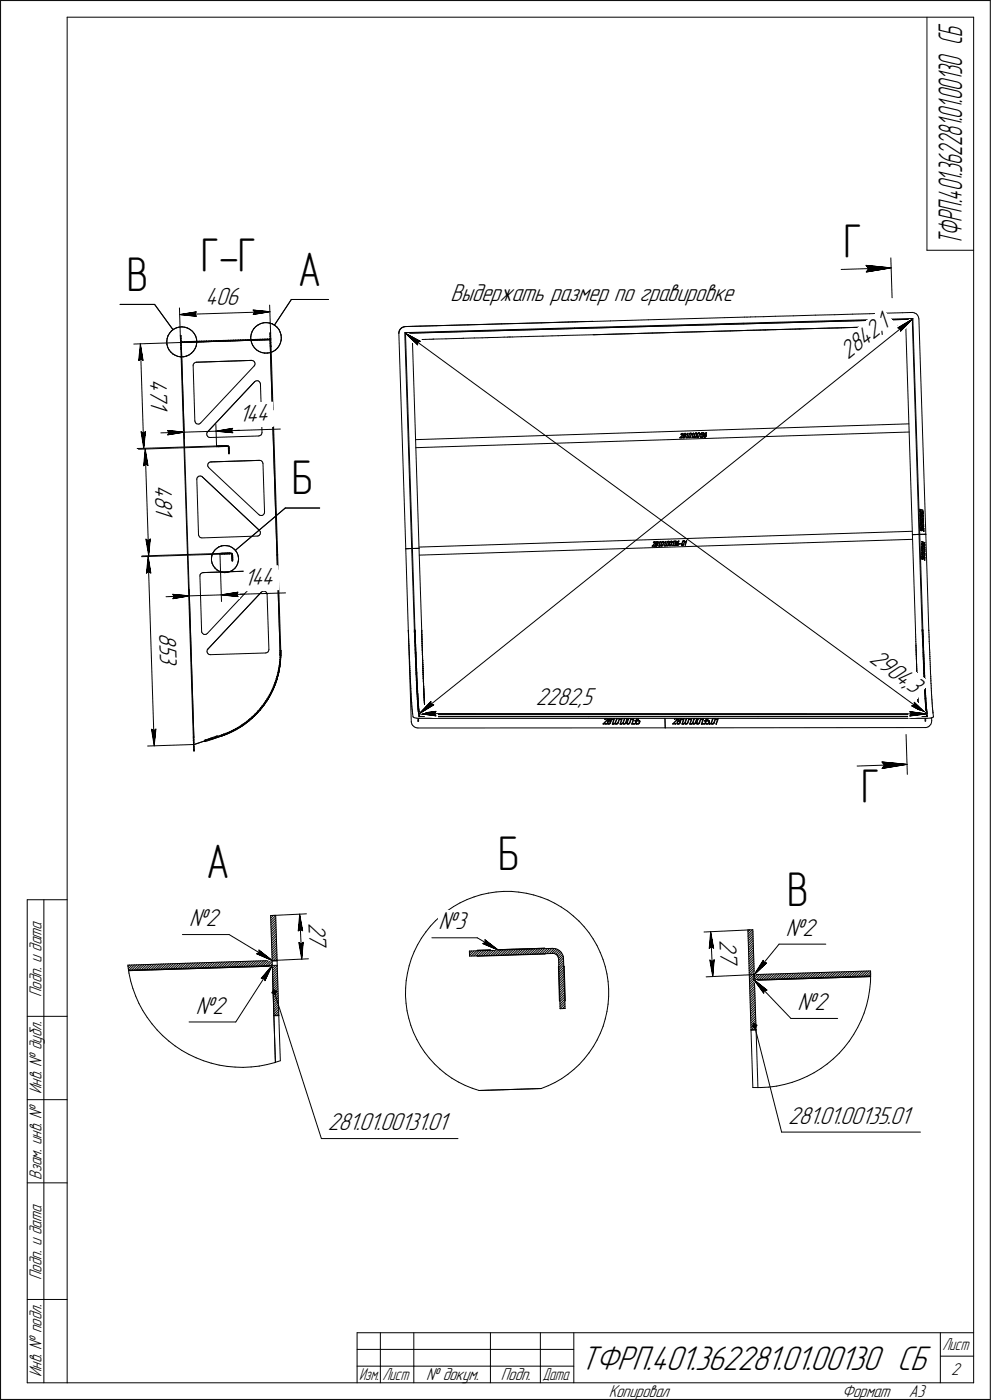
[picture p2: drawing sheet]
<svg xmlns="http://www.w3.org/2000/svg" width="297mm" height="420mm" viewBox="0 0 297 420" stroke-linecap="round" stroke-linejoin="round" font-family="sans-serif">
<defs><g id="words">
<g font-size="14.6">
<text x="253.1" y="77.6">Г</text>
<text x="60.3" y="81.7">Г-Г</text>
<text x="38" y="87.3">В</text>
<text x="89.4" y="85.8">А</text>
<text x="87.6" y="148.5">Б</text>
<text x="258.4" y="241.2">Г</text>
<text x="61.9" y="263.7">А</text>
<text x="149.5" y="261.1">Б</text>
<text x="236.2" y="272.1">В</text>
</g>
<text font-size="10.9" x="174.2" y="411.2">ТФРП.401.362281.01.00130 СБ</text>
<text font-size="10.5" x="288.7" y="73.7" transform="rotate(-90 288.7 73.7)">ТФРП.401.362281.01.00130 СБ</text>
<g font-size="7.8">
<text x="61.7" y="91.7" transform="rotate(-2 61.7 91.7)">406</text>
<text x="135.2" y="90.4">Выдержать размер по гравировке</text>
<text x="265.2" y="99.4" transform="rotate(-39 265.2 99.4)">1</text>
<text x="45" y="113.7" transform="rotate(88 45 113.7)">471</text>
<text x="254.4" y="108" transform="rotate(-39 254.4 108)">2842,</text>
<text x="71.7" y="126.7" transform="rotate(-2 71.7 126.7)">144</text>
<text x="46.5" y="145.6" transform="rotate(88 46.5 145.6)">481</text>
<text x="73.3" y="175.9" transform="rotate(-2 73.3 175.9)">144</text>
<text x="47.7" y="190.1" transform="rotate(88 47.7 190.1)">853</text>
<text x="260.6" y="198.5" transform="rotate(36 260.6 198.5)">2904,</text>
<text x="271.7" y="206.6" transform="rotate(36 271.7 206.6)">3</text>
<text x="160.8" y="211.7">2282,5</text>
<text x="56.7" y="278.1">№2</text>
<text x="92.6" y="277" transform="rotate(87 92.6 277)">27</text>
<text x="131.6" y="279">№3</text>
<text x="235.8" y="280.9">№2</text>
<text x="215.9" y="282.3" transform="rotate(87 215.9 282.3)">27</text>
<text x="58.7" y="304.3">№2</text>
<text x="239.3" y="303.2">№2</text>
<text x="98.4" y="339.3">281.01.00131.01</text>
<text x="236.5" y="337.4">281.01.00135.01</text>
</g>
<g font-size="5.5">
<text x="12.4" y="299.4" transform="rotate(-90 12.4 299.4)">Подп. и дата</text>
<text x="12.4" y="328.5" transform="rotate(-90 12.4 328.5)">Инв. № дубл.</text>
<text x="12.4" y="354.2" transform="rotate(-90 12.4 354.2)">Взам. инв. №</text>
<text x="12.4" y="384.4" transform="rotate(-90 12.4 384.4)">Подп. и дата</text>
<text x="12.4" y="413.5" transform="rotate(-90 12.4 413.5)">Инв. № подл.</text>
<text x="285.4" y="412.9">2</text>
<text x="127.8" y="414.4">№ докум.</text>
<text x="150.3" y="414.4">Подп.</text>
<text x="182.6" y="419.4">Копировал</text>
<text x="252.6" y="419.4">Формат</text>
<text x="272.7" y="419.4">A3</text>
</g>
<g font-size="5.4">
<text x="282.8" y="405.4">Лист</text>
<text x="107.8" y="414.4">Изм.</text>
<text x="114.8" y="414.4">Лист</text>
<text x="162.8" y="414.4">Дата</text>
</g>
</g></defs>
<g fill="none" stroke="#000" stroke-width=".3">
<path d="M.2 .2v420zM.2 .2h296.9zM20.2 5.2v410zM20.2 5.2h271.9zM278.1 5.2v69.9zM292.1 5.2v410zM297.1 .2v420zM259.8 79.7l.8 .9zM259.8 79.7l7.6 .7zM267.3 77.4l.4 12zM278.1 75.1h14zM36 91.4h10.4z"/>
<path d="M46.4 91.4l5.5 7.6zM51.4 99.4l.7-.6zM51.4 99.4l-.5 .6zM52.1 98.8l.8-.4zM52.9 98.4l.9-.2zM53.8 98.2l.8-.1zM53.8 92.5l.3 8.3zM53.9 94.4l5-.8zM53.9 94.4l5 .6zM53.9 94.4l27.1-.8zM54.6 98.1l.9 .2zM55.5 98.3l.8 .2z"/>
<path d="M56.3 98.5l.8 .4zM57.1 98.9l.6 .6zM57.7 99.5l.6 .7zM58.4 94.3l.5 .7zM58.9 93.6l-.5 .7zM75.7 99.4l-.3 .9zM75.9 93.1l.6 .6zM75.9 93.1l5.1 .5zM76 94.4l5-.8zM76.2 98.7l-.5 .7zM76.5 93.7l-.5 .7zM76.8 98l.7-.5z"/>
<path d="M76.8 98l-.6 .7zM77.5 97.5l.7-.3zM78.2 97.2l.9-.3zM79.1 96.9h.9zM80 96.9l.9 .1zM80.9 97l.8 .2zM80.9 91.6l.3 8.3zM81 99.9h.2zM81 99.9v1.9zM81.2 99.9v1.9zM81.7 97.2l.8 .5zM82.5 97.7l.6 .6z"/>
<path d="M83.1 98.3l.6 .6zM83.7 98.9l.4 .8zM84.1 99.7l.2 .9zM87.4 89.9l-5.1 7.7zM87.4 89.9h11.2zM119.7 99.9v.2zM119.8 99.5l-.1 .6zM119.8 99.3l-.1 .6zM120 99l-.2 .5zM120.1 98.8l.4-.4zM120.1 98.8l-.3 .5zM120.4 98.6l-.4 .4z"/>
<path d="M120.4 98.6l.4-.3zM120.5 98.4l.5-.2zM120.8 98.3l.6-.2zM121 98.2l.6-.2zM121.4 98.1l.2-.1zM121.5 99.9h.2zM121.5 99.9l2 64.8zM121.6 98l56.3-1.5zM121.6 98l4.6-.1zM121.7 99.9v.2zM121.7 99.9l50.6-1.5zM121.9 99.9v.1z"/>
<path d="M126.2 97.9l4.7-.1zM130.9 97.8l4.7-.1zM135.6 97.7l4.8-.2zM140.4 97.5l4.9-.1zM145.3 97.4l5.2-.2zM150.5 97.2l5.6-.1zM156.1 97.1l6.3-.2zM162.4 96.9l5.4-.1zM167.8 96.8l2.7-.1zM170.5 96.7l1.4-.1zM171.9 96.6h.7zM172.3 98.6l50.8-1.4z"/>
<path d="M172.3 98.4l50.7-1.4zM172.6 96.6h.7zM173.3 96.6h1.4zM174.7 96.6l2.8-.1zM177.5 96.5l5.7-.1zM183.2 96.4l11.4-.4zM194.6 96l22.8-.6zM195.8 100l76-2.1zM201.6 99.8l11.7-.3zM213.3 99.5l5.8-.1zM217.4 95.4l6-.2zM219.1 99.4l2.9-.1z"/>
<path d="M222 99.3l1.3-.1zM223 97l50.7-1.4zM223.1 97.2l50.6-1.4zM223.3 99.2h.9zM223.4 95.2h.8zM224.2 95.2h1zM224.2 99.2l2-.1zM225.2 95.2l1.5-.1zM226.2 99.1h1.9zM226.7 95.1h2.4zM228.1 99.1h.9zM229 99.1h.4z"/>
<path d="M229.1 95.1l3.5-.1zM229.4 99.1h.3zM229.8 99.1h.1M229.8 99.1l.5-.1zM230.3 99h1.6zM231.9 99h.8zM232.6 95l5.4-.2zM232.7 99l.5-.1zM233.2 98.9h.2zM233.5 98.9h.1M233.5 98.9h.5zM234 98.9l3.1-.1z"/>
<path d="M237.1 98.8h1.6zM238 94.8l6.7-.2zM238.7 98.8h.8zM239.5 98.8h.4zM239.9 98.8h.1zM240 98.8l4-.2zM244 98.6l4.8-.1zM244.7 94.6l5.8-.1zM248.8 98.5h2.4zM250.5 94.5l5.3-.2zM251.2 98.5l1.2-.1zM252.4 80.9l15-.5z"/>
<path d="M252.4 98.4h.7zM253.1 98.4h.3zM253.4 98.4l4.3-.1zM255.8 94.3l5.1-.1zM257.7 98.3l4.8-.2zM259.9 81.7l7.5-1.3zM260.6 80.6l-.7 1.1zM260.9 94.2l5-.2zM262.5 98.1l4.6-.1zM265.9 94l4.8-.1zM267.1 98l4.7-.1zM269.4 98.4l.8 .2z"/>
<path d="M269.4 98.4l4.3-2.6zM270.2 98.6v.8zM270.7 93.9l2.9-.1zM271.8 97.9l2 62.6zM273.6 93.8h.3zM273.7 95.6h.2zM273.7 95.8l2.1 64.6zM273.7 95.8h.2zM273.7 95.6v.2zM273.7 95.8l-3.5 3.6zM273.9 93.8l.5 .2zM273.9 95.6l2.1 64.8z"/>
<path d="M274.4 94l.6 .2zM275 94.2l.3 .5zM275.3 94.7l.3 .5zM275.6 95.2l.1 .6zM275.7 95.8l2.1 64.6zM40.1 103.3l14.3-.5zM41.6 108.2l.7-.5zM42.1 103.3l.8 4.9zM42.1 103.3l-.5 4.9zM42.1 103.3l1 31.3zM42.3 107.7l.6 .5zM50 102.4l.1 .9z"/>
<path d="M50.1 103.3l.2 .9zM50.2 101.6l-.2 .8zM50.3 104.2l.4 .8zM50.4 100.8l-.2 .8zM50.7 105l.5 .7zM50.9 100l-.5 .8zM51.2 105.7l.7 .6zM51.9 106.3l.7 .4zM52.6 106.7l.8 .3zM53.4 107l.9 .1zM54.1 100.8l.2 4zM54.1 100.8h.2z"/>
<path d="M54.1 101.7l.3-.2zM54.2 103.1l.2-.2zM54.2 102.4l.2-.2zM54.2 103.8l.2-.2zM54.3 104.8h.1zM54.3 104.8l3.7 116.5zM54.3 107.1h.9zM54.3 100.8l.1 1.8zM54.3 100.8l-.2 .2zM54.4 102.6h.1M54.4 102.6v.2zM54.4 102.8h.1"/>
<path d="M54.4 102.7h.1M54.4 102.8l26.6-.8zM54.4 102.8v2zM54.4 102.6l26.6-.8zM54.4 104.8l3.8 116.5zM54.4 104.3l-.2 .2zM54.4 104.8l.9 26.9zM54.5 102.8l.2-.2zM55.2 107.1l.8-.2zM55.2 102.8l.2-.2zM55.9 102.8l.2-.2zM56 106.9l.8-.4z"/>
<path d="M56.7 102.7l.2-.2zM56.8 106.5l.7-.5zM57.4 102.7l.2-.2zM58 109.8l.5 16.6zM58 109.4v.4zM58.1 105.4l-.6 .6zM58.1 102.7l.2-.2zM58.3 109.1l-.3 .3zM58.3 109.1l.3-.3zM58.3 100.2l.4 .7zM58.5 104.6l-.4 .8zM58.6 108.8h.3z"/>
<path d="M58.7 100.9l.3 .9zM58.8 102.7l.3-.3zM58.9 103.8l-.4 .8zM58.9 108.8l16.6-.6zM59 101.8l.1 .8zM59 103l-.1 .8zM59.1 102.6l-.1 .4zM59.6 102.7l.2-.3zM60.3 102.6l.2-.2zM61 102.6l.3-.2zM61.8 102.6l.2-.2zM62.5 102.6l.2-.2z"/>
<path d="M63.2 102.5l.3-.2zM64 102.5l.2-.2zM64.9 102.3l-.2 .2zM65.4 102.4l.3-.2zM66.2 102.4l.2-.2zM66.9 102.4l.2-.2zM67.8 102.2l-.2 .2zM68.4 102.4l.2-.2zM69.1 102.4l.2-.2zM69.8 102.3l.2-.2zM70.5 102.3l.2-.2zM71.3 102.3l.2-.2z"/>
<path d="M72 102.2l.2-.2zM72.7 102.2l.2-.2zM73.7 102l-.2 .2zM74.4 102l-.2 .2zM75.1 101.9l-.2 .3zM75.2 101.1l.1 .9zM75.3 102l.2 .9zM75.4 100.3l-.2 .8zM75.5 108.2l.4 .1zM75.5 102.9l.3 .8zM75.6 102.2l.3-.3zM75.8 103.7l.5 .7z"/>
<path d="M75.9 108.3l.3 .2zM76.2 109.9l-16 17.1zM76.2 108.5l.3 .4zM76.3 104.4l.7 .6zM76.4 114.6l.4-.2zM76.4 114.6l-14.1 15.1zM76.4 109.6l-.2 .3zM76.5 108.9v.4zM76.5 109.3l-.1 .3zM76.6 101.9l-.2 .2zM76.8 114.4l.3-.1zM77 105l.7 .5z"/>
<path d="M77.1 114.3l.5 .1zM77.1 102.1l.2-.2zM77.6 114.4l.3 .2zM77.7 105.5l.8 .3zM77.9 114.6l.2 .4zM78.1 115v.3zM78.1 101.9l-.2 .2zM78.1 115.3l.5 14.5zM78.5 105.8l.9 .2zM78.6 102l.2-.1zM79.4 106h.8zM79.5 101.8l-.2 .2z"/>
<path d="M80.1 102l.2-.2zM80.2 106l.9-.1zM80.8 102l.2-.2zM81 100.3l.2-.1zM81 102l.2-.1zM81 101.8h.2zM81 102l.1 2zM81 102l3 93.4zM81 101.8v.2zM81 101.7l.2-.2zM81 101l.2-.2zM81.1 103.1l.2-.2z"/>
<path d="M81.1 104h.2zM81.1 104l2 62.6zM81.1 103.8l.2-.2zM81.1 105.9l.8-.4zM81.2 101.9l.1 2.1zM81.2 101.8v.1zM81.2 102.2l-.1 .2zM81.3 104l2 62.6zM81.9 105.5l.8-.4zM82.7 105.1l.6-.7zM83.8 103.7l-.5 .7zM84.2 102.9l-.4 .8z"/>
<path d="M84.3 100.6l.1 .8zM84.4 102.1l-.2 .8zM84.4 101.4v.7zM119.7 100.1l2.1 64.7zM121.7 100.1l.2-.1zM121.7 100.1l2 64.6zM121.7 100.1l50.6-1.5zM121.7 100.1l4.4 2.4zM121.7 100.1l3.6 3.4zM121.7 100.1l156.3 114.2zM121.9 100l151.8-4.2zM123.7 102h1.5z"/>
<path d="M123.7 102l2 62.6zM125.2 102l2.5-.1zM125.3 102.7l.8-.2zM125.3 102.7v.8zM127.7 101.9h1.3zM129 101.9h.6zM129.6 101.9l.4-.1zM130.1 101.8h.1M130.1 101.8l3.7-.1zM133.8 101.7l2.8-.1zM136.6 101.6h1.3zM137.9 101.6h.7z"/>
<path d="M138.6 101.6h.3zM138.9 101.6h.2zM139.1 101.6l3.3-.1zM142.4 101.5l2.3-.1zM144.7 101.4h1.1zM145.8 101.4h.5zM146.3 101.4l.3-.1zM146.8 101.3h.1M146.8 101.3h2.5zM149.3 101.3l2-.1zM151.3 101.2h.9zM152.2 101.2h.5z"/>
<path d="M152.7 101.2h.3zM153.1 101.2h.1M153.1 101.2h.6zM153.7 101.2l2.7-.1zM156.4 101.1l1.3-.1zM157.7 101h.7zM158.4 101h.3zM158.7 101h.2zM158.9 101l4-.1zM162.9 100.9l2.8-.1zM165.7 100.8h1.8zM167.5 100.8h1.2z"/>
<path d="M168.7 100.8l.8-.1zM169.5 100.7l8.7-.2zM178 100.5l17.8-.5zM178.2 100.5l23.4-.7zM41.1 134.7l23.9-.8zM41.6 134.9l23.4-.8zM42.3 129.6l.8 5zM42.3 129.6l.7 .5zM43 130.1l.6-.5zM43.1 139.8l.6-.5zM43.6 134.8l.8 5zM43.6 134.8l-.5 5z"/>
<path d="M43.6 134.8l1 32zM43.6 129.6l-.5 5zM43.7 139.3l.7 .5zM48.3 130l6.9-.2zM50.2 129.2l5 .6zM50.2 129.2l.6 .7zM50.3 130.6l4.9-.8zM50.8 129.9l-.5 .7zM55.2 129.8l9.6-.3zM58.5 126.4v.3zM58.5 126.7l.2 .3zM58.7 127l.4 .3z"/>
<path d="M59.1 127.3h.4zM59.5 127.3h.4zM59.9 127.3l.3-.3zM62 130.3l.1 .4zM62.1 130.7l.2 .4zM62.1 129.9l-.1 .4zM62.3 129.7l-.2 .2zM62.3 131.1l.4 .2zM62.3 139.7l.1 .4zM62.4 139.3l-.1 .4zM62.7 131.3l.3 .1zM62.7 138.9l-.3 .4z"/>
<path d="M62.7 138.9l.3-.2zM63 138.7h.3zM63 131.4l14.6-.5zM63.3 138.7l14.6-.5zM64.8 127.4l.2 6.7zM64.8 129.5l5-.2zM64.8 129.5l5 .4zM64.8 129.5l5-.9zM64.8 129.5l7-.3zM65 134.1l3.3-.1zM65 133.9v.2zM65 133.9l3.3-.1z"/>
<path d="M65 134l.1-.1zM65.3 134.1l2.7-.1zM65.3 133.9l2.7-.1zM65.6 134.1l.2-.2zM66.3 134.1l.2-.2zM67.3 133.9l-.2 .2zM67.8 134l.2-.2zM68.3 134l.2 .1zM68.3 133.8l.2 .1zM68.5 134.1v.1zM68.5 134.1l.1-.2zM68.5 134.5l.1 1.4z"/>
<path d="M68.5 134.2l.1 2zM68.5 133.9l.2 .2zM68.5 134.7l.2-.2zM68.6 136.2h.2zM68.6 136.1l.2-.2zM68.6 135.4l.1-.2zM68.7 134.1h.1M68.7 134.5l.1 1.4zM68.7 134.2l.1 2zM69.3 129.3l.5 .6zM69.8 129.3l14.3-.5zM69.8 128.6l-.5 .7z"/>
<path d="M77.6 130.9l.3-.1zM77.9 138.2l.4 .1zM77.9 130.8l.4-.2zM78.3 138.3l.3 .2zM78.5 130.3l-.2 .3zM78.6 138.5l.2 .4zM78.6 129.8l-.1 .5zM78.8 138.9l.1 .3zM78.9 139.2l.5 14.6zM124.7 132l148-4.7zM124.8 134.4l148-4.7zM204 131.5h.6z"/>
<path d="M204 131.4h.1M204.1 131.4h.5zM204.3 130.4h.1M204.4 130.3h.1M204.4 130.4h.1M204.5 130.2h.1M204.5 130.3h.1M204.6 130.3h.1M204.6 130.1h.1M204.6 130.2h.1M204.6 131.5h.1M204.6 131.4h.1"/>
<path d="M204.7 130.1h.1M204.7 130.2h.1M204.8 130.1h.1M204.7 130.3h.1M204.8 130.6h.1M204.8 130.3h.1M204.8 130.6l-.8 .8zM204.9 130.2h.1M204.9 130.5h.1M204.9 130.3h.1M204.9 130.4h.1M204.9 130.6h.1"/>
<path d="M204.9 130.6l-.8 .8zM204.9 131.2h.1M204.9 131.3h.1M205 130.4h.1M204.9 131.4h.1M205 131.2h.1M205 131.4h.1M205 130.9h.1M205 131l-.1 .2zM205 131.3h.1M205.1 131l-.1 .2zM205.1 131.3h.1"/>
<path d="M205.1 130.9h.1M205.1 131.4h.1M205.2 131.4h.1M205.1 130.8h.1M205.1 130.6h.1M205.1 130.7h.1M205.1 130.5h.1M205.2 130.7h.1M205.3 130.8h.1M205.2 130.8h.1M205.3 130.5h.1M205.2 130.6h.1"/>
<path d="M205.2 130.3h.1M205.3 130.6h.1M205.3 131.4h.1M205.3 130.3h.1M205.3 130.7h.1M205.3 131.3h.1M205.3 130.2h.1M205.4 130.7h.1M205.4 130.1h.1M205.4 130.2h.1M205.4 130.3h.1M205.4 131.4h.1"/>
<path d="M205.4 130.8h.1M205.4 131.3h.1M205.5 130.8h.1M205.4 131.2h.1M205.5 130.2h.1M205.5 130.9h.1M205.5 130.1h.1M205.5 130.6h.1M205.5 131v.1zM205.5 131.3h.1M205.5 131h.1M205.6 130.2h.1"/>
<path d="M205.5 131.2h.1M205.6 130.8h.1M205.6 130.6h.1M205.6 130.1h.1M205.6 130.7h.1M205.7 130.1h.1M205.7 130.3h.1M205.7 130.9h.1M205.6 131v.1zM205.7 130.6h.1M205.7 130.4h.1M205.6 131h.1"/>
<path d="M205.7 130.5h.1M205.7 130.2h.1M205.8 130.3h.1M206 131.4h.1M206 130.4l.4-.3zM206 130.5h.1M206 130.4h.1M206 130.5l.3-.2zM206.2 131.4h.1M206.2 131.3h.1M206.3 131.3h.1M206.3 131.4h.1"/>
<path d="M206.3 130.3l-.3 1.1zM206.4 130.1h.1M206.5 130.1h.1M206.5 130.1l-.4 1.3zM206.5 131.2h.1M206.5 131.3h.1M206.6 131.3h.1M206.6 131.1h.1M206.6 131.4h.1M206.7 131.1h.1M206.7 131.2h.1M206.7 131.4h.1"/>
<path d="M206.7 131.3h.1M206.8 131.4h.1M206.8 131.3h.1M206.8 130.3l-.2 .8zM206.9 131.3h.1M206.8 130.3h.1M206.9 130.2h.1M206.9 130.3l-.2 .8zM206.9 130.1h.1M207 130.1h.1M206.9 131.4h.1M206.9 130.3h.1"/>
<path d="M207 130.3h.1M207.1 130.1h.1M207 131.4h.1M207 130.2h.1M207 131.3h.1M207.1 131.2h.1M207.1 130.2h.1M207.1 131.1h.1M207.2 130h.1M207.1 131.3h.1M207.3 130.2h.1M207.2 131.2h.1"/>
<path d="M207.3 130h.1M207.4 130.3h.1M207.4 130.1h.1M207.4 130.3l-.3 .8zM207.5 130.2h.1M207.5 130.3l-.3 .8zM207.5 130.3h.1M207.6 130.3l.4-.3zM207.6 131.3h.1M207.6 131.4h.1M207.6 130.4h.1M207.6 130.3h.1"/>
<path d="M207.7 130.4l.3-.2zM207.7 131.4h.1M207.7 130.4h.1M207.9 131.3h.1M207.9 131.4h.1M207.9 131.2h.1M208 131.2h.1M208 130.2l-.4 1.1zM208 131.3h.1M208.1 130h.1M208.1 130.1l-.4 1.2zM208.1 130.1h.1"/>
<path d="M208.2 131.1h.1M208.2 131.3h.1M208.2 131.2h.1M208.3 131.3h.1M208.3 131.2h.1M208.3 131.1h.1M208.4 131.4h.1M208.4 131.2h.1M208.5 131.4h.1M208.4 130.3l-.2 .8zM208.5 131.2h.1M208.5 130.2h.1"/>
<path d="M208.5 130.3l-.2 .8zM208.6 131.2h.1M208.6 130.3h.1M208.6 131.3h.1M208.6 130.1h.1M208.6 130.2h.1M208.7 131.2h.1M208.7 130h.1M208.7 130.2h.1M208.7 131.3h.1M208.7 130.1h.1M208.7 131.1h.1"/>
<path d="M208.8 130.1h.1M208.8 130h.1M208.8 131.2h.1M208.8 131.1h.1M208.9 131.1h.1M209 130.1h.1M209 130h.1M209 130.2h.1M209 130.3h.1M209.1 130.1h.1M209 130.3l-.2 .8zM209 131.1h.1"/>
<path d="M209.1 131h.1M209.1 131.2h.1M209.1 130.3l-.2 .8zM209.1 130.3h.1M209.1 130.2h.1M209.1 131.3h.1M209.2 131.2h.1M209.2 131h.1M209.2 131.1h.1M209.2 131.3h.1M209.3 131.2h.1M209.4 131.3h.1"/>
<path d="M209.3 130.3l-.2 .7zM209.4 131.2h.1M209.3 130.2h.1M209.5 130.1h.1M209.4 130.1h.1M209.4 130.3l-.2 .7zM209.4 130.2h.1M209.5 130.2h.1M209.6 130h.1M209.5 130h.1M209.5 131.3h.1M209.5 131.2h.1"/>
<path d="M209.5 131.1h.1M209.6 130.1h.1M209.7 130h.1M209.6 131.1h.1M209.6 131.2h.1M209.7 131.1h.1M209.8 130h.1M209.8 130.1h.1M209.9 130.2h.1M209.9 130h.1M209.9 130.3l-.3 .7zM209.9 130.3h.1"/>
<path d="M210 130.1h.1M210 130.3l-.3 .7zM210 130.3h.1M210 130.2h.1M210.1 131.2h.1M210.1 131.3h.1M210.1 130.3h.1M210.1 130.3l.4-.3zM210.2 131.3h.1M210.2 130.3h.1M210.2 130.3l.3-.2zM210.4 131.2h.1"/>
<path d="M210.4 131.3h.1M210.5 131.2h.1M210.4 131.3h.3zM210.5 130.1l-.4 1.1zM210.5 131.2h.2zM210.6 130h.1M210.6 130l-.4 1.2zM210.7 131.3h.1M210.8 131.2h.1M210.8 130h.1M210.8 131.1h.1M210.8 130.6h.1"/>
<path d="M210.9 130.6h.1M210.9 130.5h.1M210.8 130.5h.1M210.8 130h.2zM210.9 129.9h.1M210.9 129.9h.1zM210.9 131.1h.1M210.9 131.2h.1M211 130.5h.1M210.9 131h.1M211 130.6h.1M211 130h.1"/>
<path d="M211 130.7h.1M211 130.8l-.1 .2zM211.1 130h.1M211 131.1h.1M211.1 130.6h.1M211.1 130.5h.1M211.1 130.3h.1M211.1 130.4h.1M211.1 130.1h.1M211.2 130h.1M211.1 130.8h.1M211.1 130.7h.1"/>
<path d="M211.1 130.8l-.1 .2zM211.2 130.1h.1M211.2 130.2h.1M211.2 130.4h.1M211.2 130.3h.1M211.2 131h.1M211.2 131.1h.1M211.2 131.2h.1M211.3 131.2h.1M211.3 131h.1M211.3 131.1h.1M211.4 131.1h.1"/>
<path d="M211.4 131.2h.1M211.4 130.6l-.2 .4zM211.4 130.4h.1M211.4 130.6l-.1 .4zM211.5 131.2h.1M211.4 130.6h.3zM211.5 130.3h.1M211.5 130.5h.3zM211.5 131.1h.1M211.5 130.5h.1M211.5 130.4h.1M211.6 130.2l-.1 .1z"/>
<path d="M211.6 130.3h.1M211.6 131.1h.1M211.6 131.2h.1M211.6 130.2h.1M211.7 131.2h.1M211.7 130.2h.1M211.7 130h.1zM211.7 130l-.1 .2zM211.7 131.1h.1M211.8 130.6h.1M211.8 131.1h.1M211.8 130.5h.1"/>
<path d="M211.8 131h.1M211.8 130.1h.1M211.8 130l.2-.1zM211.9 130.7h.1M211.8 130.7h.1M211.8 130.8v.1zM211.8 130h.1M211.9 130.5h.1M211.9 130h.1M211.8 130.8h.1M211.9 130.6h.1M212 130.6h.1"/>
<path d="M212 130h.1M212 129.9h.1M212 130.8h.1M212 130.7h.1M212 130.8l-.1 .1zM59.1 143.9l.5 16.6zM59.1 143.6v.3zM59.4 143.2l-.3 .4zM59.4 143.2l.3-.2zM59.7 143l.4-.1zM60.1 142.9l.4 .1zM60.5 143l.2 .2z"/>
<path d="M60.7 143.2l17.1 16zM62.4 140.1l.3 .3zM62.7 140.4l15 14.1zM77.7 154.5l.2 .2zM77.8 159.2l.3 .4zM77.9 154.7l.4 .1zM78.1 159.6v.4zM78.1 160v.4zM78.3 154.8l.4-.1zM78.7 154.7l.4-.2zM79.3 154.2l-.2 .3zM79.4 153.8l-.1 .4z"/>
<path d="M85.6 152.5h10.3zM276 152.9h.1M276 153.5h.1M276 153l.2 .2zM276 152.9l.9 .3zM276 153.4h.1M276 153.6h.1M276.1 154.6h.1M276.1 154.1l.8 .2zM276.1 154.1h.1M276.1 153.3h.1M276.1 153.4h.1"/>
<path d="M276.1 154.8h.1M276.1 153.6h.1M276.1 154.1l.2 .2zM276.1 155.6h.1M276.1 155h.1M276.1 153.5h.1M276.1 155.4h.1M276.1 155.5h.1M276.1 155l.2 .3zM276.1 153l.2 .2zM276.1 153l.8 .2zM276.1 155l.9 .2z"/>
<path d="M276.1 153.7h.1M276.1 154.5h.1M276.1 154.7h.1M276.2 154.5h.1M276.1 154.1l.8 .3zM276.1 155.7h.1M276.1 156.2h.1M276.1 156.3h.1M276.1 153.8h.1M276.1 156.1h.1M276.2 153.3h.1M276.2 156.7h.1"/>
<path d="M276.2 157.2h.1M276.2 155.8h.1M276.2 153.7h.1M276.2 155.6h.1M276.2 155.7h.1M276.2 156h.1M276.2 155.4h.1M276.2 156.7l.9 .3zM276.2 155.1l.8 .2zM276.2 156.3h.1M276.2 155.5h.1M276.2 155.1l.2 .1z"/>
<path d="M276.2 153.8h.1M276.2 157.4h.1M276.2 156.8l.2 .2zM276.2 153.4h.1M276.3 154.5h.1M276.3 156h.1M276.3 157.9h.1M276.3 155.4h.1M276.2 156.1h.1M276.2 154.6h.1M276.2 153.7l.6 .2zM276.2 156.4h.1"/>
<path d="M276.2 156.2h.1M276.2 153.4l.5 .1zM276.2 157.9l.2 .3zM276.2 153.8l.6 .2zM276.2 153.3l.5 .2zM276.2 157.9h.1M276.2 153.2h.1M276.2 157.5h.1M276.3 157.2h.1M276.3 156.8l.1 .2zM276.3 155.8h.1M276.3 157.4h.1"/>
<path d="M276.3 159h.1M276.3 157.3h.1M276.4 156h.1M276.3 158.5h.1M276.3 155.5h.1M276.3 157.9l.8 .2zM276.3 158.4h.1M276.3 159.1h.1M276.4 154.6h.1M276.3 156.4h.1M276.3 158.6h.1M276.3 157.5h.1"/>
<path d="M276.3 156.3h.1M276.3 153.2h.1M276.3 156.8l.8 .2zM276.3 154.3h.1M276.4 156.1h.1M276.4 159h.1M276.4 158.5h.1M276.3 154.4h.1M276.3 155.9l.6 .1zM276.3 159.2h.1M276.3 157.6h.1M276.3 155.4l.6 .2z"/>
<path d="M276.4 157.2h.1M276.3 155.5l.6 .1zM276.3 155.8l.6 .2zM276.4 157.1h.1M276.3 157.1h.1M276.3 158.7h.1M276.3 155.3h.1M276.4 156.5l.5 .1zM276.4 156.1l.5 .1zM276.4 155.3h.1M276.4 158.3h.1M276.4 158.4h.1"/>
<path d="M276.4 156l.5 .2zM276.4 158.6h.1M276.4 159.1h.1M276.4 156.4l.5 .1zM276.4 159.2h.1M276.4 157.6h.1M276.4 159.3h.1M276.4 157.5h.1M276.4 157.9l.8 .3zM276.4 158.7h.1M276.4 157.9l.1 .3zM276.4 158.9h.1"/>
<path d="M276.4 157.2l.5 .2zM276.4 157.6l.5 .2zM276.4 157.1l.5 .2zM276.4 157h.1M276.4 157.6l.5 .1zM276.5 159.3h.1M276.5 158.9h.1M276.4 154.7h.1M276.4 158.2h.1M276.5 154.6h.1M276.5 158.2h.1M276.5 158.7h.1"/>
<path d="M276.5 159h.1M276.5 154.7h.1M276.5 154.8h.1M276.6 158.5h.1M276.6 154.6h.1M276.6 158.4h.1M276.6 158.9h.1M276.6 154.7h.1M276.6 159h.1M276.6 158.8h.1M276.6 158.7h.1M276.6 159l.6 .6z"/>
<path d="M276.6 154.6h.2zM276.7 158.5h.1M276.6 159l.6 .5zM276.6 158.6h.1M276.6 154.7h.2zM276.7 158.7h.1M276.7 158.8h.1M276.8 153.6h.1M276.8 158.4h.1M276.8 153.5h.1M276.8 158.5h.1M276.7 158.4h.1"/>
<path d="M276.8 158.8h.1M276.8 153.9h.1M276.8 154h.1M276.8 158.7h.1M276.9 153.6h.1M276.8 158.9h.1M276.9 158.5h.1M276.9 158.4h.1M276.8 154.7h.1M276.9 154.6h.1M276.9 153.5h.1M277 158.9h.1"/>
<path d="M276.9 154.1h.1M276.9 154.7h.1M276.9 155.7h.1M276.9 156h.1M276.9 153.7h.1M276.9 156.3h.1M276.9 155.6h.1M276.9 153.9h.1M276.9 153.8h.1M276.9 156.2h.1M276.9 154.8h.1M276.9 154.2h.1"/>
<path d="M276.9 154h.1M276.9 153.2h.1M276.9 156.6h.1M276.9 156.5h.1M277 154.1h.1M276.9 154.4h.1M276.9 154.9h.1M276.9 157.7h.1M277 154.3h.1M276.9 155h.1M277 155.7h.1M277 156.3h.1"/>
<path d="M277 157.4h.1M276.9 157.8h.1M277 154.8h.1M277 156.2h.1M277 155.8h.1M277 154.2h.1M277 158.5h.1M277 155.9h.1M277 157.7h.1M277 156.5h.1M277 156h.1M277 155.2h.1"/>
<path d="M277 156.8h.1M277 157.8h.1M277 154.9h.1M277 155.3h.1M277 156.6h.1M277 155.1h.1M277.1 155.8h.1M277.1 158.6h.1M277.1 157.5h.1M277.1 156.8h.1M277 154.9v.2zM277 156.4h.1"/>
<path d="M277.1 156.3h.1M277.1 157.4h.1M277.1 158.5h.1M277.1 158.9h.1M277.1 157.6h.1M277.1 157h.1M277.1 156.5h.1M277.1 157.7h.1M277.1 156.4h.1M277.1 157.9h.1M277.1 158h.1M277.1 159h.1"/>
<path d="M277.1 155.9h.1M277.2 157.9h.1M277.2 157.6h.1M277.1 158.8h.1M277.1 158.7h.1M277.2 158.2h.1M277.2 158.6h.1M277.2 159.1v.4zM277.2 158.9h.1M277.2 158h.1M277.2 157.7h.1M277.2 158.7h.1"/>
<path d="M277.2 159.1h.1M277.2 159.6h.1M277.2 158.8h.1M277.2 159.2v.4zM277.2 159.2h.1M42.5 167.1l23.5-.7zM42.6 166.9l23.4-.7zM43.8 161.9l.8 4.9zM43.8 161.9l.6 .4zM43.9 172.1l.7-.6zM44.4 162.3l.7-.5zM44.4 167l.9 5z"/>
<path d="M44.4 167l-.5 5.1zM44.4 167l1.9 56.9zM44.6 171.5l.7 .5zM45.1 161.8l-.5 5zM49.8 179.2l7-.3zM51.8 178.4l5 .5zM51.8 178.4l.5 .7zM51.9 179.7l4.9-.8zM52.3 179.1l-.4 .6zM56.8 176.9l1.4 44.4zM56.8 178.9l9.6-.3zM59.6 160.5v.3z"/>
<path d="M59.6 160.8l.3 .4zM59.9 161.2l.3 .2zM60 172.9l.5 16.6zM60 172.6v.3zM60.2 161.4l.4 .1zM60.3 172.2l-.3 .4zM60.3 172.2l.3-.2zM60.6 161.5l16.6-.5zM60.6 172l.3-.1zM60.9 171.9l16.6-.5zM63.5 167.5v.9zM63.5 168.4l.2 .8z"/>
<path d="M63.6 166.7l-.1 .8zM63.7 169.2l.3 .7zM63.9 165.9l-.3 .8zM64 169.9l.5 .7zM64.4 165.2l.6-.5zM64.4 165.2l-.5 .7zM64.5 170.6l.6 .5zM65 164.7l.7-.5zM65.1 171.1l.7 .4zM65.7 164.2l.7-.3zM65.8 171.5l.8 .3zM66 166.4l3.3-.2z"/>
<path d="M66 166.2l3.3-.1zM66 166.2v.2zM66 166.2h.1M66 166.2l.5 14.4zM66.3 166.1h.1M66.3 166.1l2.7-.1zM66.3 166.4l2.7-.1zM66.4 178.6l5-.2zM66.4 178.6l5 .5zM66.4 178.6l5-.8zM66.4 178.6l7-.2zM66.4 163.9l.9-.1z"/>
<path d="M66.6 166.3l.2-.2zM66.6 171.8l.8 .1zM67.3 163.8h.8zM67.4 166.3l.2-.2zM67.4 171.9l.9-.1zM68.1 166.3l.2-.2zM68.1 163.8l.8 .2zM68.3 171.8l.7-.2zM68.8 166.3l.2-.2zM68.9 164l.7 .4zM69 166.3h.1M69 166.1h.1"/>
<path d="M69 171.6l.8-.4zM69.3 166.1h.3zM69.3 166.2l.2 .1zM69.5 166.3l.1-.1zM69.6 166.5h.1M69.6 166.8v1.3zM69.6 166.5v1.9zM69.6 166.1l.1 .2zM69.6 167.6l.2-.2zM69.6 168.4h.2zM69.6 168.3l.2-.2zM69.6 164.4l.7 .5z"/>
<path d="M69.7 166.3h.1M69.8 166.8h.1M69.8 166.5v1.9zM69.8 166.7l-.2 .2zM69.8 168.1h.1M69.8 166.8v1.3zM69.8 171.2l.6-.6zM70.3 164.9l.5 .6zM70.6 165.2l15-12.7zM70.8 165.5l.4 .7zM70.9 178.5l.5 .6zM71 170l-.6 .6z"/>
<path d="M71.2 166.2l.3 .8zM71.3 169.3l-.3 .7zM71.4 178.4l14.3-.4zM71.4 177.8l-.5 .7zM71.5 167l.1 .9zM71.5 168.5l-.2 .8zM71.6 167.9l-.1 .6zM77.2 161l.3-.1zM77.5 160.9l.3-.2zM77.5 171.4h.4zM77.9 171.4l.4 .3zM78.1 160.4l-.3 .3z"/>
<path d="M78.3 173.1l-16.1 17.1zM78.3 171.7l.2 .3zM78.4 177.8l-16 17.1zM78.4 177.8l.3-.3zM78.4 172.8l-.1 .3zM78.5 172v.4zM78.5 172.4l-.1 .4zM78.7 177.5h.5zM79.2 177.5h.3zM79.5 177.5l.4 .3zM79.9 177.8l.2 .3zM80.1 178.1v.3z"/>
<path d="M80.1 178.4l.6 16.6zM83.1 166.6h.2zM83.1 166.6l.9 28.8zM83.3 166.6l.9 28.7zM121.8 164.8l1.7-.1zM121.8 164.8l.7 24.4zM123.5 164.7l.8 24.4zM123.7 164.7l2-.1zM123.7 164.7l.8 24.4zM125.7 164.3l148-4.8zM125.7 164.6l.8 24.6zM125.8 166.7l148-4.8z"/>
<path d="M195.7 164h.1M195.7 163.9h.1M195.7 164h.6zM195.8 163.9h.5zM196 162.9h.1M196.1 162.9h.1M196.2 162.8h.1M196.1 162.8h.1M196.2 162.9h.1M196.2 162.7h.1M196.3 162.7h.1M196.3 162.8h.1"/>
<path d="M196.3 164h.1M196.3 163.9h.1M196.4 162.6h.1M196.3 162.6h.1M196.4 162.8h.1M196.5 162.6h.1M196.5 163.1l-.8 .8zM196.5 163.1h.1M196.5 162.8h.1M196.6 162.7h.1M196.6 163.2l-.8 .7zM196.6 162.8h.1"/>
<path d="M196.6 162.9h.1M196.6 163h.1M196.6 163.2h.1M196.6 163.8h.1M196.6 163.1h.1M196.7 162.8h.1M196.6 163.7h.1M196.6 163.9h.1M196.7 163h.1M196.7 162.9h.1M196.7 163.4h.1M196.7 163.5l-.1 .2z"/>
<path d="M196.7 164h.1M196.7 163.7h.1M196.7 163.8h.1M196.8 163.4h.1M196.8 163.9h.1M196.8 164h.1M196.8 163.5l-.1 .2zM196.8 163.3h.1M196.9 164h.1M196.8 163.2h.1M196.8 163h.1M196.8 163.1h.1"/>
<path d="M196.9 163.3h.1M196.9 163.9h.1M196.9 163.2h.1M196.9 162.9h.1M197 163.3h.1M196.9 163.1h.1M197 163.2h.1M197.1 162.7h.1M197 162.8h.1M197 163h.1M197 163.1h.1M197 163.9h.1"/>
<path d="M197 164h.1M197 162.9h.1M197.1 163.2h.1M197.1 162.8h.1M197.1 163.8h.1M197.1 163.9h.1M197.1 163.3h.1M197.2 163.3h.1M197.1 162.6h.1M197.2 163.4h.1M197.1 163.7h.1M197.2 162.7h.1"/>
<path d="M197.2 162.6h.1M197.2 163.2h.1M197.2 163.8h.1M197.2 163.5v.2zM197.2 163.5h.1M197.3 163.4h.1M197.3 162.7h.1M197.3 163.2h.1M197.3 163.1h.1M197.4 162.6h.1M197.2 163.7h.1M197.4 163.3h.1"/>
<path d="M197.3 163.3h.1M197.4 162.8h.1M197.4 163.1h.1M197.4 162.9h.1M197.4 163.5l-.1 .2zM197.4 163.2h.1M197.4 163.5h.1M197.4 163.4h.1M197.4 162.7h.1M197.5 162.7h.1M197.5 162.9h.1M197.5 162.8h.1"/>
<path d="M197.7 163h.1M197.7 162.9l.4-.3zM197.7 163.9h.1M197.7 162.9h.1M197.7 164h.1M197.7 163l.3-.2zM197.8 163.9h.1M197.9 163.9h.1M198 163.8h.1M198 163.9h.1M198 162.8l-.3 1.1zM198.1 163.8h.1"/>
<path d="M198.1 162.6h.1M198.1 163.9h.1M198.2 162.6h.1M198.2 162.6l-.4 1.3zM198.2 163.7h.1M198.3 163.8h.1M198.3 163.7h.1M198.3 163.9h.1M198.4 163.6h.1M198.4 163.7h.1M198.4 163.8h.1M198.4 163.9h.1"/>
<path d="M198.6 163.9h.1M198.5 163.8h.1M198.5 162.9l-.2 .8zM198.6 163.8h.1M198.5 162.8h.1M198.6 162.9l-.2 .7zM198.7 162.7h.1M198.6 162.7h.1M198.6 162.8h.1M198.7 162.8h.1M198.8 162.6h.1M198.7 162.6h.1"/>
<path d="M198.7 163.9h.1M198.7 163.8h.1M198.8 162.7h.1M198.8 163.7h.1M198.9 162.6h.1M198.8 163.8h.1M198.9 163.7h.1M199.1 162.6h.1M199 162.7h.1M199.1 162.7h.1M199.1 162.8h.1M199.1 162.9h.1"/>
<path d="M199.1 162.9l-.3 .7zM199.2 162.7h.1M199.2 162.9l-.3 .7zM199.2 162.9h.1M199.2 162.8h.1M199.3 162.9h.1M199.3 163.8h.1M199.3 163.9h.1M199.3 162.9l.4-.3zM199.4 162.9h.1M199.4 163.9h.1M199.4 162.9l.3-.2z"/>
<path d="M199.6 163.9h.1M199.6 163.8h.1M199.7 163.7h.1M199.6 163.7h.1M199.7 163.9h.1M199.7 163.8h.1M199.7 162.7l-.4 1.1zM199.8 162.6h.1M199.8 162.6l-.4 1.2zM199.9 163.7h.1M199.9 163.8h.1M199.9 163.6h.1"/>
<path d="M200 163.6h.1M200 163.7h.1M200 163.8h.1M200.1 163.9h.1M200.1 163.7h.1M200.2 163.9h.1M200.2 163.7h.1M200.2 162.8l-.3 .8zM200.2 162.7h.1M200.3 162.7h.1M200.3 162.8h.1M200.3 162.8l-.3 .8z"/>
<path d="M200.3 162.6h.1M200.3 163.7h.1M200.3 163.8h.1M200.4 163.7h.1M200.4 162.7h.1M200.4 163.8h.1M200.4 162.5h.1M200.4 162.6h.1M200.5 162.5h.1M200.5 162.6h.1M200.5 163.6h.1M200.5 163.7h.1"/>
<path d="M200.6 163.7h.1M200.7 162.5h.1M200.7 162.6h.1M200.7 162.7h.1M200.8 162.6h.1M200.7 162.8h.1M200.7 162.8l-.2 .8zM200.7 163.6h.1M200.8 163.6h.1M200.8 163.7h.1M200.8 162.8h.1M200.8 162.7h.1"/>
<path d="M200.8 162.8l-.2 .8zM200.9 163.6h.1M200.9 163.7h.1M200.9 163.8h.1M201.1 163.8h.1M201 163.7h.1M201 162.8l-.2 .8zM201.1 163.7h.1M201 162.7h.1M201.2 162.6h.1M201.1 162.6h.1M201.1 162.7h.1"/>
<path d="M201.1 162.8l-.2 .8zM201.2 163.7h.1M201.2 162.7h.1M201.2 163.8h.1M201.3 162.5h.1M201.3 162.6h.1M201.3 163.7h.1M201.4 162.5h.1M201.3 163.6h.1M201.4 163.7h.1M201.4 163.6h.1M201.5 162.5h.1"/>
<path d="M201.5 162.6h.1M201.6 162.5h.1M201.6 162.7h.1M201.6 162.6h.1M201.6 162.8l-.3 .7zM201.6 162.8h.1M201.7 162.6h.1M201.7 162.8l-.3 .7zM201.7 162.8h.1M201.7 162.7h.1M201.8 163.8h.1M201.8 162.8h.1"/>
<path d="M201.8 163.7h.1M201.8 162.9h.1M201.9 162.8l.3-.3zM201.9 163.8h.1M201.9 162.9h.1M201.9 162.8h.1M201.9 162.9l.3-.3zM202.1 163.7h.1M202.1 163.8h.1M202.1 163.8h.3zM202.2 163.7h.1M202.2 163.7h.2z"/>
<path d="M202.2 162.6l-.4 1.1zM202.3 162.5h.1M202.3 162.5l-.4 1.2zM202.4 163.8h.1M202.5 163.7h.1M202.5 163.8h.1M202.5 162.5h.1M202.5 162.6h.1M202.6 162.5h.1M202.5 163.1h.1M202.6 163h.1M202.5 163h.1"/>
<path d="M202.5 162.6h.2zM202.6 163.1h.1M202.6 162.5h.1zM202.6 163.6h.1M202.6 163.7h.1M202.7 163h.1M202.6 163.5h.1M202.7 163.2h.1M202.7 163.3l-.1 .2zM202.7 163.7h.1M202.7 162.6h.1M202.8 163.1h.1"/>
<path d="M202.8 162.5h.1M202.7 163.1h.1M202.8 162.9h.1M202.7 163.6h.1M202.8 162.6h.1M202.8 163h.1M202.8 162.8h.1M202.8 163.3v.2zM202.8 163.2h.1M202.8 163.3h.1M202.9 162.5h.1M202.9 162.9h.1"/>
<path d="M202.9 162.6h.1M202.9 162.7h.1M202.9 163.6h.1M202.9 162.8h.1M202.9 163.7h.1M202.9 163.5h.1M203 163.7h.1M203 163.5h.1M203 163.6h.1M203.1 163.1l-.2 .4zM203.1 163.7h.1M203.2 163.7h.1"/>
<path d="M203.1 162.9h.1M203.2 163h.3zM203.2 163.1h.2zM203.2 163h.1M203.2 163.1l-.2 .4zM203.2 162.8l-.1 .1zM203.2 162.9h.1M203.3 163.7h.1M203.3 162.8h.1M203.3 162.7l-.1 .1zM203.3 162.7h.1M203.4 163.7h.1"/>
<path d="M203.4 162.7h.1M203.4 162.6h.1M203.5 163.1h.1M203.4 163.6h.1M203.5 163h.1M203.5 162.6h.1M203.5 163.7h.1M203.5 163.6h.1M203.5 163.2h.1M203.5 162.5l.2-.1zM203.5 162.5l-.1 .1zM203.5 163.5h.1"/>
<path d="M203.6 163h.1M203.5 163.3h.1M203.6 163.2h.1M203.5 163.3v.2zM203.6 163.1h.1M203.6 163.5h.1M203.6 162.5h.1M203.7 162.5h.1M203.7 163.2h.1M203.7 163.3l-.1 .2zM203.7 162.4h.1M203.7 163.3h.1"/>
<path d="M203.8 163.3h.1M203.8 163.2h.1M203.8 163.2h.6zM203.8 163.3h.6zM204.4 163.3h.1M204.5 163.2h.1M204.4 163.2h.1M204.5 163.4h.1M204.5 163.5h.1M204.5 163.6h.1M204.6 163.7h.1M204.6 163.4h.1"/>
<path d="M204.6 163.5h.1M204.6 163.6h.1M204.7 163.6h.1M204.9 163.6h.1M204.8 163.7h.1M204.8 162.7l-.3 .7zM204.8 162.6h.1M204.9 162.5h.1M204.8 162.5h.1M204.9 162.7l-.3 .7zM204.9 162.6h.1M205 162.4h.1"/>
<path d="M204.9 163.7h.1M205 162.5h.1M205 163.6h.1M205.1 162.4h.1M205 163.5h.1M205 163.7h.1M205.1 162.5h.1M205.1 163.5h.1M205.1 163.6h.1M205.2 162.5h.1M205.3 162.5h.1M205.3 162.4h.1"/>
<path d="M205.4 162.4h.1M205.3 162.6h.1M205.3 162.6l-.2 .8zM205.4 162.6h.1M205.4 162.5h.1M205.4 162.6l-.2 .8zM205.6 162.7h.1M205.6 163.7h.1M205.6 162.6h.1M205.6 162.6l.4-.3zM205.7 162.7l.2-.2zM205.9 162.5l-.3 1.2z"/>
<path d="M206 162.3h.1M206 162.4h.1M206 162.4l-.3 1.3zM273.8 160.5l2-.1zM273.8 160.5l.9 28.7zM275.8 160.4l.9 28.7zM276 160.4h1.8zM276 160.4l.9 28.7zM276.6 164.2h.1M276.6 164.8h.1M276.6 166.5h.1M276.6 166.4h.1"/>
<path d="M276.6 165.8h.1M276.6 165.3l.2 .3zM276.6 167.1h.1M276.6 163.5h.1M276.6 167.6h.1M276.6 164h.1M276.6 167h.1M276.6 166.5l.2 .3zM276.6 163.3h.1M276.6 162.6h.1M276.6 163.4h.1M276.6 165.9h.1"/>
<path d="M276.6 166h.1M276.6 163.2h.1M276.6 167.7h.1M276.6 163.6l.2 .2zM276.6 162.6l.2 .3zM276.6 165.3h.1M276.6 164.6h.1M276.6 164.3h.1M276.6 165.7h.1M276.6 167.8h.1M276.6 167.2h.1M276.6 166.9h.1"/>
<path d="M276.6 166.4l.9 .3zM276.6 163.5l.9 .3zM276.6 163.1h.1M276.6 162.6l.9 .3zM276.6 164.5h.1M276.6 165.3l.9 .3zM276.7 167h.1M276.7 167.8h.1M276.7 166.9h.1M276.6 167.5h.1M276.7 164h.1M276.7 164.6h.1"/>
<path d="M276.6 164.7h.1M276.7 163.1h.1M276.7 165.7h.1M276.6 164.1h.1M276.6 164.9h.1M276.7 164.5h.1M276.6 166.1h.1M276.7 167.9h.1M276.7 165.8h.1M276.7 162.7l.8 .2zM276.7 167.6h.1M276.7 163.6l.1 .2z"/>
<path d="M276.7 166.5l.1 .2zM276.7 163.6l.8 .3zM276.7 164.3h.1M276.7 167.3h.1M276.7 167.2h.1M276.7 164.9h.1M276.7 162.7l.1 .2zM276.7 167.5h.1M276.7 165.4l.8 .2zM276.7 165h.1M276.7 163.2h.1M276.7 166.1h.1"/>
<path d="M276.7 164.4h.1M276.7 166h.1M276.7 165.4l.1 .2zM276.7 166.5l.8 .3zM276.8 165.8h.1M276.8 164h.1M276.8 164.6h.1M276.8 163.1h.1M276.8 165.7h.1M276.8 167.9h.1M276.8 167.5h.1M276.8 164.5h.1"/>
<path d="M276.8 167h.1M276.7 166.2h.1M276.8 166.8h.1M276.8 165l.5 .1zM276.8 164.5l.5 .2zM276.8 166.2l.5 .2zM276.8 166.1l.5 .2zM276.8 167.3h.1M276.8 164l.5 .1zM276.8 163.2h.1M276.8 163.8h.1M276.8 166.9h.1"/>
<path d="M276.8 165l.5 .2zM276.8 164.4l.5 .1zM276.8 164.4l.5 .2zM276.8 165.7l.5 .2zM276.8 165.6h.1M276.8 162.9h.1M276.8 164.6l.5 .2zM276.8 167.6h.1M276.8 165.8l.5 .1zM276.8 164l.5 .2zM276.9 167h.1M276.9 167.5h.1"/>
<path d="M276.9 163.2h.1M276.9 167.3h.1M276.9 163.1h.1M276.9 167.6h.1M276.9 167.1h.1M276.9 167.6l.6 .5zM276.9 163.3h.1M276.9 167.2h.1M277 163.2h.1M277 167h.1M276.9 167.6l.5 .5zM277 167.2h.1"/>
<path d="M277 163.4h.1M277 167.3h.1M277 167.4h.1M277 163.3h.1M277.1 167h.1M277.1 163.2h.1M277.1 167.1h.1M277 167.1h.1M277.1 167.4h.1M277.1 167.3h.1M277.2 167h.1M277.1 167.5h.1"/>
<path d="M277.2 163.2h.1M277.2 167.1h.1M277.3 167.5h.1M277.3 163.3h.1M277.4 165.9h.1M277.3 164.2h.1M277.4 163.2h.1M277.4 167.1h.1M277.3 166.3h.1M277.3 167.1h.1M277.3 165.1h.1M277.3 166h.1"/>
<path d="M277.3 166.4h.1M277.3 165.2h.1M277.4 164.2h.1M277.3 164.8h.1M277.3 164.5h.1M277.4 164.8h.1M277.3 164.6h.1M277.4 164.3h.1M277.4 167.2h.1M277.4 166h.1M277.4 163.3h.1M277.4 166.3h.1"/>
<path d="M277.4 165.1h.1M277.4 166.4h.1M277.4 165.2h.1M277.4 164.9h.1M277.4 164.5h.1M277.4 167.5h.1M277.4 164.6h.1M277.4 167.6h.1M277.4 163.4v.2zM277.5 166h.1M277.5 163.3h.1M277.5 167.2h.1"/>
<path d="M277.4 165.4h.1M277.4 165h.1M277.4 166.5h.1M277.4 166.6h.1M277.5 165.4h.1M277.4 166.2h.1M277.4 164.4h.1M277.4 167.7v.4zM277.4 167.3h.1M277.5 164.3h.1M277.4 167.4h.1M277.4 166.1h.1"/>
<path d="M277.5 164.8h.1M277.4 163.6h.1M277.5 167.7h.1M277.5 166.5h.1M277.4 163.4h.1M277.5 162.9h.1M277.5 167.3h.1M277.5 163.7h.1M277.5 163.4h.1M277.5 165.6h.1M277.5 166.6h.1M277.5 166.1h.1"/>
<path d="M277.5 163.8h.1M277.5 165.2h.1M277.5 165.1h.1M277.5 164.9h.1M277.5 167.5h.1M277.5 166.8h.1M277.5 168.1h.1M277.5 166.4h.1M277.5 166.3h.1M277.5 163.9h.1M277.5 168.2h.1M277.5 164.6h.1"/>
<path d="M277.5 164.5h.1M277.5 164.4h.1M277.5 167.8h.1M277.5 163.5h.1M277.5 166.2h.1M277.5 165h.1M277.5 163.5v.2zM277.5 167.8v.3zM277.5 167.4h.1M277.8 160.4l.9 28.8zM60.5 189.5v.3zM60.5 189.8l.2 .4z"/>
<path d="M60.7 190.2l.4 .2zM61.1 190.4l.4 .1zM61.5 190.5l.4-.1zM61.9 190.4l.3-.2zM62.1 195.5l.1 .4zM62.2 195.9l.2 .4zM62.2 195.1l-.1 .4zM62.4 194.9l-.2 .2zM62.4 196.3l.3 .2zM62.7 196.5l.4 .1zM63.1 196.6l16.6-.6zM79.7 196h.4z"/>
<path d="M80.1 196l.3-.3zM80.6 195.4l-.2 .3zM80.7 195l-.1 .4zM83.8 199.9l.1 .1zM83.8 199.9l-.1 .7zM83.9 199.3h.1zM83.9 199.3l-.1 .6zM83.9 198.6v.7zM83.9 198.6l.2 .1zM83.9 200v.6zM84 198h.2zM84 198l-.1 .6z"/>
<path d="M84 196.6v.2zM84 196.6h.1M84 196.5h.1M84 196.2v.2zM84 195.7v.5zM84 195.4v.3zM84 196h.2zM84 196.7h.2zM84 197.3l.2 .1zM84 195.4v.6zM84 195.4l.2-.1zM84 199.3l-.1 .7z"/>
<path d="M84 196v.7zM84 195.4h.2zM84 199.3h.1M84 197.3v.7zM84 196.7v.6zM84 197.3h.2zM84.1 199.4h.1M84 199.4h.1M84 199.4l-.1 .6zM84.1 199.5h.1M84.1 199.5l-.2 .6zM84.1 198.8v.6z"/>
<path d="M84.1 198.7l-.1 .6zM84.1 198.7h.1M84.1 198.8h.1M84.2 198l-.1 .7zM84.2 198h.1M84.2 198.1l-.1 .6zM84.2 197.5h.1M84.2 198.1l-.1 .7zM84.2 197.5v.6zM84.2 197.4v.6zM84.2 197.4h.1M84.2 197.4v.7z"/>
<path d="M84.2 195.4h.1M84.2 195.3h.1M84.2 196.1v.7zM84.2 195.5v.6zM84.2 196.8v.6zM84.2 195.5h.1M84.2 196v.7zM84.2 196.7v.6zM84.2 195.4v.6zM84.2 196.1v.6zM84.2 196.8h.1M84.2 195.4v.7z"/>
<path d="M84.2 196.7h.1M122.5 189.3l.9 27.3zM122.5 189.3l.1 .6zM122.5 189.3h.1M122.6 189.9v.7zM122.6 190.6v.6zM122.6 191.3h.1M122.6 191.3v.6zM122.6 192.6l.1 .6zM122.6 192.6h.1M122.6 191.9v.6zM122.7 193.2v.6z"/>
<path d="M122.7 193.9v.6zM122.7 193.9h.1M122.7 194.5l.1 .7zM122.8 195.2v.6zM122.8 196.5l.1 .6zM122.8 196.5h.1M122.8 195.8h.1M122.8 195.8v.6zM122.9 197.7v.6zM122.9 197.1h.1M122.9 197.1v.6zM122.9 197.7h.1"/>
<path d="M122.9 198.3v.7zM122.9 199v.6zM122.9 199.6l.1 .6zM124.3 189.3v.1zM124.3 189.4h.1M124.3 189.6h.1M124.3 189.7h.1M124.3 189.8h.1M124.3 189.9h.1M124.3 189.2h.1M124.3 189.1h.1M124.4 190.6h.1"/>
<path d="M124.4 190.7h.1M124.4 190.8h.1M124.4 190.9v.2zM124.4 189.9v.2zM124.4 190.1v.2zM124.4 190.3v.2zM124.4 190.5h.1M124.4 191.2h.1M124.4 191.9l.1 .2zM124.4 191.1h.1M124.4 191.3v.2zM124.4 191.5v.2z"/>
<path d="M124.4 191.7v.2zM124.5 192.6h.1M124.5 192.7h.1M124.5 192.8v.2zM124.5 193v.2zM124.5 192.1v.2zM124.5 192.3h.1M124.5 192.4h.1M124.5 192.5h.1M124.5 189.1v.1zM124.5 193.9v.2zM124.5 194.1v.2z"/>
<path d="M124.5 193.2h.1M124.5 193.2v.2zM124.5 193.4v.2zM124.5 193.6v.2zM124.5 193.8h.1M124.5 189.3l.6 18.9zM124.5 189.7v.2zM124.5 189.7h.1M124.5 189.6h.1M124.5 189.5h.1M124.5 189.4h.1M124.5 195.2h.1"/>
<path d="M124.5 194.3v.2zM124.5 194.5v.2zM124.5 194.7v.2zM124.5 194.9v.3zM124.5 189.3h.1M124.5 190.1l.1 .2zM124.5 189.9v.2zM124.6 191v.2zM124.6 190.8v.2zM124.6 190.8h.1M124.6 190.7h.1M124.6 190.6h.1"/>
<path d="M124.6 195.8h.1M124.6 195.2v.2zM124.6 195.4v.2zM124.6 195.6v.2zM124.6 190.3v.3zM124.6 195.8v.2zM124.6 196v.2zM124.6 196.2v.2zM124.6 196.4h.1M124.7 192.3h.1M124.6 192.2h.1M124.6 191.9v.2z"/>
<path d="M124.6 191.9h.1M124.6 196.5v.2zM124.6 196.7v.1zM124.6 196.8v.3zM124.6 197.1v.2zM124.6 197.3l.1 .2zM124.6 191.7v.2zM124.6 191.5v.2zM124.6 191.3v.2zM124.6 197.1h.1M124.6 191.3h.1M124.7 197.7v.2z"/>
<path d="M124.7 197.9v.2zM124.7 198.1v.2zM124.7 193.2h.1M124.7 193.1h.1M124.7 192.7v.3zM124.7 192.7h.1M124.7 192.6h.1M124.7 192.5h.1M124.7 192.4h.1M124.7 198.3v.2zM124.7 197.5v.2zM124.7 197.7h.1"/>
<path d="M124.7 193.2v.2zM124.7 198.5v.3zM124.7 198.8v.2zM124.7 193.9h.1M124.7 193.6v.2zM124.7 193.4v.2zM124.7 194.3l.1 .2zM124.7 194.1v.2zM124.7 193.9v.2zM124.7 199v.2zM124.7 199.2v.1zM124.7 199.3l.1 .2z"/>
<path d="M124.8 194.5v.7zM124.8 199.6v.2zM124.8 199.8v.2zM124.8 200v.2zM124.8 195.2v.6zM124.8 199.5h.1M124.8 196.4h.1M124.8 196.1v.2zM124.8 195.9v.2zM124.8 195.9h.1M124.8 196.5h.1M124.8 196.5v.2z"/>
<path d="M124.8 195.8h.1M124.8 196.8v.3zM124.8 196.7v.1zM124.8 197.1h.1M124.8 197.5l.1 .2zM124.8 197.3v.2zM124.8 197.1v.2zM124.9 197.7h.1M124.9 198.1v.2zM124.9 197.9v.2zM124.9 197.7v.2zM124.9 198.5v.3z"/>
<path d="M124.9 198.3v.2zM124.9 199.6l.1 .2zM124.9 199.3v.3zM124.9 199.2v.1zM124.9 199v.2zM124.9 198.8v.2zM125 200v.2zM125 199.8v.2zM126.5 189.3v.6zM126.5 189.9l.1 .7zM126.5 189.2h.1M126.5 189.9l.1 .6z"/>
<path d="M126.6 190.5h.1M126.6 191.2h.1M126.6 190.6v.6zM126.6 191.3h.1M126.6 191.3v.6zM126.6 191.2v.7zM126.6 191.9v.6zM126.6 192.6l.1 .6zM126.6 192.5l.1 .7zM126.6 192.6h.1M126.6 191.9h.1M126.6 192.5h.1"/>
<path d="M126.7 193.2h.1M126.7 193.9h.1M126.7 193.8h.1M126.7 193.8v.7zM126.7 193.2v.6zM126.7 193.9v.6zM126.7 194.5v.7zM126.7 195.2h.1M126.7 194.5v.6zM126.7 194.5h.1M126.7 195.2v.6zM126.7 195.1v.6z"/>
<path d="M126.7 195.1h.1M126.7 195.7v.7zM126.7 196.4l.1 .6zM126.7 195.7h.1M126.7 195.8h.1M126.7 196.5h.1M126.7 195.8v.6zM126.7 196.5l.1 .6zM126.7 196.4h.1M126.8 197.7h.1M126.8 197.7v.5zM126.8 197.1h.1"/>
<path d="M126.8 197v.7zM126.8 197.1v.6zM126.8 197h.1M126.8 197.7v.6zM126.8 198.2h.1M126.8 199h.1M126.8 198.3h.1M126.8 199l.1 .6zM126.8 198.3v.7zM126.8 198.9l.1 .6zM126.8 198.9h.1M126.8 198.3v.6z"/>
<path d="M126.9 199.5h.1M126.9 199.6v.6zM126.9 199.6h.1M126.9 199.5v.6zM274.7 189.9v.7zM274.7 189.3v.6zM274.7 189.3h.1M274.7 191.3l.1 .6zM274.7 190.6v.6zM274.7 191.3h.1M274.8 191.9v.6zM274.8 192.6h.1"/>
<path d="M274.8 192.6v.6zM274.8 193.2v.6zM274.8 193.9h.1M274.8 193.9l.1 .6zM274.8 193.5l.7 20.8zM274.9 195.2h.1M274.9 195.2v.6zM274.9 194.5v.7zM274.9 196.5h.1M274.9 195.8h.1M274.9 195.8v.6zM274.9 196.5l.1 .6z"/>
<path d="M275 197.1h.1M275 197.7v.6zM275 197.1v.6zM275 197.7h.1M275 198.3v.7zM275 199v.6zM275 199.6v.6zM276.7 189.1v.2zM276.7 189.3v.2zM276.7 189.5v.2zM276.7 189.7v.2zM276.7 189.1v.1z"/>
<path d="M276.7 189.2h.1M276.7 189.9v.3zM276.7 190.2v.2zM276.7 190.4v.2zM276.7 190.6l.1 .2zM276.8 191.2h.1M276.8 191.3v.2zM276.8 191.5v.2zM276.8 191.7v.2zM276.8 190.8v.2zM276.8 191h.1M276.8 191.1h.1"/>
<path d="M276.8 192.6v.2zM276.8 192.8l.1 .2zM276.8 192.5h.1M276.8 191.9v.2zM276.8 192.1v.2zM276.8 192.3v.2zM276.9 193.9v.6zM276.9 193.8h.1M276.9 193v.2zM276.9 193.2v.2zM276.9 193.4v.2zM276.9 193.6v.2z"/>
<path d="M276.9 189.2l.6 19zM276.9 189.7v.2zM276.9 189.5v.2zM276.9 189.3v.2zM276.9 194.5v.7zM276.9 189.2h.1M276.9 189.1h.1M276.9 189.9v.3zM276.9 189.3h.1M276.9 195.2h.1M276.9 195.8h.1M276.9 195.2v.6z"/>
<path d="M276.9 190.4v.2zM276.9 190.2v.2zM276.9 195.8v.2zM276.9 196l.1 .3zM277 191.1h.1M276.9 191h.1M276.9 190.7v.2zM276.9 190.7h.1M277 191.7v.2zM277 191.5v.2zM277 191.3v.2zM277 196.5v.2z"/>
<path d="M277 196.7v.2zM277 196.9v.2zM277 191.3h.1M277 197.1h.1M277 196.4h.1M277 191.9v.2zM277 196.3v.1zM277 191.2h.1M277 197.1v.2zM277 193l.1 .2zM277 192.8v.2zM277 192.6v.2z"/>
<path d="M277 197.7h.1M277 192.3v.2zM277 192.1v.2zM277 197.7v.2zM277 197.9v.2zM277 198.1l.1 .2zM277 192.6h.1M277 197.3v.2zM277 197.5v.2zM277.1 199v.2zM277.1 199.2h.1M277.1 194.1v.2z"/>
<path d="M277.1 193.9v.2zM277.1 198.3v.2zM277.1 198.5v.3zM277.1 198.8v.2zM277.1 193.9h.1M277.1 193.6v.2zM277.1 193.4v.2zM277.1 193.2v.2zM277.1 199.3h.1M277.1 199.4h.1M277.1 199.5h.1M277.1 195.2l.1 .2z"/>
<path d="M277.1 194.3v.2zM277.1 195.2h.1M277.1 194.9v.3zM277.1 194.7v.2zM277.1 194.5v.2zM277.1 199.6v.2zM277.1 199.8v.2zM277.1 200v.2zM277.2 195.6v.2zM277.2 195.4v.2zM277.2 195.8h.1M277.2 196.3v.1z"/>
<path d="M277.2 196v.3zM277.2 195.8v.2zM277.2 197.3v.2zM277.2 197.1v.2zM277.2 197.1h.1M277.2 196.5h.1M277.2 196.9v.2zM277.2 196.7v.2zM277.2 196.5v.2zM277.2 198.3l.1 .2zM277.2 197.5v.2zM277.2 197.7h.1"/>
<path d="M277.2 198.1v.2zM277.2 197.9v.2zM277.2 197.7v.2zM277.3 199.3v.3zM277.3 199.3h.1M277.3 199.2h.1M277.3 199.1h.1M277.3 198.8v.2zM277.3 198.5v.3zM277.3 199.6h.1M277.3 200v.2zM277.3 199.8v.2z"/>
<path d="M277.3 199.6v.2zM278.7 189.2h.1M278.7 189.3v.6zM278.7 189.3h.1M278.7 189.9l.1 .7zM278.8 191.3h.1M278.8 191.3v.6zM278.8 190.6v.6zM278.8 192.6h.1M278.8 191.9v.6zM278.8 192.6v.6zM278.8 193.2l.1 .6z"/>
<path d="M278.9 194.5v.7zM278.9 193.9h.1M278.9 193.9v.6zM278.9 195.2h.1M278.9 195.2l.1 .6zM279 196.5v.6zM279 195.8h.1M279 196.5h.1M279 195.8v.6zM279 197.7h.1M279 197.1v.6zM279 197.7l.1 .6z"/>
<path d="M279 197.1h.1M279.1 198.3v.7zM279.1 199.6v.6zM279.1 199v.6zM45.5 218.9l.8 5zM45.5 218.9l.6 .5zM46.1 219.4l.7-.5zM46.8 218.9l-.5 5zM68.4 219.9l.1 .2zM68.4 219.9h.1M68.4 219.9l.6-.2zM69 219.7v.1z"/>
<path d="M69 219.7l.6-.3zM69 219.7l.1 .1zM69 219.8h.1M69.1 220l.6-.3zM69.1 219.8l.6-.3zM69.1 219.9l.6-.3zM69.6 219.4l.1 .1zM69.6 219.4l.5-.3zM69.7 219.7l.6-.3zM69.7 219.5l.6-.3zM69.7 219.6l.6-.3zM70.1 219.1h.1"/>
<path d="M70.1 219.1l.2 .1zM70.2 219.1l.1 .1zM70.2 219.1l.5-.3zM70.3 219.4l.5-.3zM70.3 219.2l.5-.3zM70.3 219.3l.5-.3zM70.7 218.8l.1 .1zM70.7 218.8l.6-.4zM70.7 218.8l.2 .1zM70.8 219.1h.1M70.8 218.9h.1M70.9 219h.1"/>
<path d="M70.8 219h.1M70.9 219.1l.5-.4zM70.9 218.9l.5-.3zM70.9 219l.5-.3zM71.3 218.4l.1 .2zM71.3 218.4l.6-.3zM71.4 218.7l.6-.3zM71.4 218.6l.6-.3zM71.4 218.7h.1M71.9 218.1l.5-.4zM71.9 218.1l.1 .2zM72 218.4h.1"/>
<path d="M72 218.3h.1M72 218.4l.6-.3zM72 218.3l.6-.4zM72 218.3l.6-.3zM72.4 217.7l.6-.3zM72.4 217.7l.2 .2zM72.6 218l.5-.3zM72.6 218.1h.1M72.6 217.9l.5-.3zM72.6 218l.5-.4zM73 217.4l.1 .1zM73 217.4l.1 .2z"/>
<path d="M73 217.4l.5-.4zM73.1 217.7l.5-.4zM73.1 217.5l.5-.3zM73.1 217.6h.1M73.1 217.6l.5-.4zM73.5 217l.2 .1zM73.5 217l.5-.4zM73.5 217l.1 .2zM73.6 217.3h.1M73.6 217.2h.1M73.7 217.2h.1M73.7 217.3l.5-.4z"/>
<path d="M73.7 217.1l.5-.4zM73.7 217.2l.5-.4zM74 216.6l.2 .1zM74 216.6l.5-.4zM74.2 216.9l.5-.4zM74.2 216.7l.5-.4zM74.2 216.8l.5-.4zM74.2 216.8h.1M74.5 216.2l.2 .1zM74.5 216.2h.1M74.5 216.2l.6-.4zM74.7 216.5l.5-.5z"/>
<path d="M74.7 216.3l.5-.4zM74.7 216.4l.5-.4zM75.1 215.7l.1 .2zM75.1 215.8h.1M75.1 215.7l.5-.4zM75.1 215.8l.1 .1zM75.2 216l.5-.4zM75.2 215.9l.5-.4zM75.6 215.3l.1 .2zM75.6 215.3l.4-.4zM75.7 215.6l.5-.5zM75.7 215.5l.5-.4z"/>
<path d="M75.7 215.5h.1M76 214.9l.2 .1zM76.2 215.1h.1M76.2 215l-.5 .5zM76.2 215h.1M76.2 215.1l.5-.4zM76.2 215.1l.5-.5zM76.5 214.4l-.5 .5zM76.5 214.4l.2 .1zM76.5 214.4l.1 .1zM76.6 214.5h.1M76.6 214.5l-.4 .5z"/>
<path d="M76.7 214.6l-.5 .5zM77 214l.1 .1zM77 214l-.5 .4zM77.1 214.1h.1M77.1 214.1l-.4 .4zM77.1 214.2l-.4 .4zM77.1 214.2h.1M77.1 214.2l-.4 .5zM77.4 213.4l-.4 .6zM77.4 213.4l.2 .2zM77.6 213.7l-.5 .5zM77.6 213.7h.1"/>
<path d="M77.6 213.6l-.5 .5zM77.6 213.6h.1M77.6 213.7l-.5 .4zM77.9 212.9l.1 .2zM77.9 213l-.5 .4zM77.9 213h.1M77.9 213l.1 .1zM78 213.2h.1M78 213.2l-.4 .5zM78 213.1h.1M78 213.1l-.4 .5zM78 213.1l-.4 .6z"/>
<path d="M78.3 212.5l-.4 .4zM78.3 212.4l.1 .2zM78.3 212.5l.1 .1zM78.3 212.5h.1M78.4 212.6l-.4 .5zM78.4 212.6h.1M78.4 212.7l-.4 .5zM78.7 212h.1zM78.7 212h.1M78.7 212l-.4 .4zM78.7 211.9l.1 .1zM78.8 212.2l-.4 .5z"/>
<path d="M78.8 212.2h.1M78.8 212l-.4 .6zM78.8 212.1l-.4 .5zM79.1 211.4l.1 .1zM79.1 211.4l-.4 .5zM79.2 211.7l-.4 .5zM79.2 211.5l-.4 .5zM79.2 211.6l-.4 .5zM79.2 211.6h.1M79.5 210.9l-.4 .5zM79.5 210.9l.1 .1zM79.6 211.1l-.4 .6z"/>
<path d="M79.6 211l-.4 .5zM79.6 211.1l-.4 .5zM79.6 211h.1M79.8 210.4l-.3 .5zM79.8 210.4h.2zM79.8 210.4h.1M79.8 210.3l.2 .1zM80 210.6h.1M80 210.6l-.4 .5zM80 210.4h.1M80 210.4l-.4 .6zM80 210.5l-.4 .6z"/>
<path d="M80 210.5l-.4 .5zM80 210.5h.1M80.2 209.8l.1 .1zM80.2 209.8l-.4 .5zM80.3 210l-.3 .6zM80.3 209.9l-.3 .5zM80.3 210h.1M80.3 210l-.3 .5zM80.3 209.9h.1M80.5 209.2l.2 .1zM80.5 209.2l-.3 .6zM80.7 209.5l-.4 .5z"/>
<path d="M80.7 209.5h.1M80.7 209.3h.1M80.7 209.3l-.4 .6zM80.7 209.4l-.4 .5zM80.8 208.7h.1M80.8 208.7l-.3 .5zM80.8 208.7h.2zM80.9 208.6l.1 .1zM81 208.9l-.3 .5zM81 208.7l-.3 .6zM81 208.8h.1M81 208.8l-.3 .6z"/>
<path d="M81.2 208.1l.1 .1zM81.2 208.1l-.3 .5zM81.3 208.3l-.3 .6zM81.3 208.2l-.3 .5zM81.3 208.2h.1M81.3 208.2l-.3 .6zM81.4 207.5l.2 .1zM81.4 207.5l-.2 .6zM81.6 207.7l-.3 .6zM81.6 207.6l-.3 .6zM81.6 207.6h.1M81.7 206.9h.1"/>
<path d="M81.7 206.9l-.3 .6zM81.7 206.9l.2 .1zM81.9 207.1l-.3 .6zM81.9 207l-.3 .6zM81.9 207.1h.1M81.9 207.1l-.3 .5zM82 206.2l.2 .1zM82 206.3h.1M82 206.3l-.3 .6zM82 206.3l.2 .1zM82.2 206.5l-.3 .6zM82.2 206.5h.1"/>
<path d="M82.2 206.4l-.3 .6zM82.2 206.4h.1M82.3 205.7h.1zM82.3 205.7l-.3 .5zM82.4 205.9l-.2 .6zM82.4 205.7l-.2 .6zM82.4 205.8h.1M82.4 205.8l-.2 .6zM82.5 205l.2 .1zM82.5 205.1l-.2 .6zM82.5 205.1h.1M82.5 205.1h.2z"/>
<path d="M82.7 205.2l-.3 .7zM82.7 204.4l-.2 .6zM82.7 204.4l.2 .1zM82.7 205.1l-.3 .6zM82.7 205.2l-.3 .6zM82.9 204.6h.1M82.9 204.6l-.2 .6zM82.9 204.5l-.2 .6zM82.9 203.8l.2 .1zM82.9 204.5h.1M82.9 203.8h.2zM82.9 203.8l-.2 .6z"/>
<path d="M83.1 203.2l-.2 .6zM83.1 203.2h.2zM83.1 203.2h.1M83.1 204h.1M83.1 204l-.2 .6zM83.1 203.9l-.2 .6zM83.1 203.9h.1M83.1 203.9l-.2 .7zM83.2 202.5l-.1 .7zM83.2 202.5l.2 .1zM83.2 202.5h.1M83.3 203.4l-.2 .6z"/>
<path d="M83.3 203.4h.1M83.3 203.2h.1M83.3 203.2l-.2 .6zM83.3 202.5l.1 .1zM83.3 203.3l-.2 .6zM83.4 201.9l-.1 .6zM83.4 201.9h.2zM83.4 202.7l-.1 .6zM83.4 202.7h.1M83.4 202.6h.1M83.4 202.6l-.1 .6zM83.4 202.6l-.1 .7z"/>
<path d="M83.5 201.3h.2zM83.5 201.3l-.1 .6zM83.6 202.1l-.2 .6zM83.6 201.9l-.2 .7zM83.6 202h.1M83.6 202l-.2 .6zM83.7 200.6l.2 .1zM83.7 200.6l-.2 .7zM83.7 200.6h.1M83.7 200.6h.2zM83.7 201.4l-.1 .7zM83.7 201.3l-.1 .6z"/>
<path d="M83.7 201.3h.1M83.7 201.4l-.1 .6zM83.7 201.4h.1M83.9 200.8l-.2 .6zM83.9 200.8h.1M83.9 200.7h.1M83.9 200.7l-.2 .6zM83.9 200.1v.6zM83.9 200h.1M83.9 200.1h.1M123 200.8v.5zM123 200.2v.5z"/>
<path d="M123 200.2h.1M123 200.8h.1M123 201.4v.5zM123 201.4h.1M123.1 202h.1M123.1 202v.5zM123.1 202.5v.6zM123.1 203.7h.1M123.1 203.1v.5zM123.1 203.7v.5zM123.1 204.2v.5zM123.1 204.2h.1"/>
<path d="M123.1 204.7l.1 .5zM123.2 205.3v.5zM123.2 205.3h.1M123.2 206.2h.1M123.2 205.8v.4zM123.2 206.3l.1 .5zM123.3 206.8v.5zM123.3 207.3v.4zM123.3 206.8h.1M123.3 207.7l.1 .5zM123.4 208.2v.4zM123.4 208.7v.4z"/>
<path d="M123.4 208.7h.1M123.4 216.8l.2 .6zM123.4 216.6v.2zM123.4 209.1v.4zM123.4 209.5v.4zM123.4 209.9v.4zM123.4 210.3l.1 .4zM123.4 209.9h.1M123.5 210.7v.3zM123.5 211.1h.1M123.5 211.1v.3zM123.5 211.4l.1 .4z"/>
<path d="M123.6 217.4l.3 .4zM123.6 211.8v.2zM123.6 212.1h.1M123.6 212.1v.3zM123.6 212.7l.1 .2zM123.6 212.4v.3zM123.7 213v.2zM123.7 213h.1M123.7 213.5v.2zM123.7 213.2v.3zM123.7 213.7l.1 .2zM123.8 214.1v.2z"/>
<path d="M123.8 213.9v.2zM123.8 214.3l.1 .8zM123.9 217.8l.4 .4zM123.9 215.1l.1 .2zM124 215.3l.3 .2zM124.3 218.2l.5 .3zM124.3 215.5l.6 .1zM124.8 200.2v.2zM124.8 200.4v.2zM124.8 200.2h.1M124.8 201.3h.1M124.8 200.8v.2z"/>
<path d="M124.8 201v.2zM124.8 201.2v.1zM124.8 200.6v.1zM124.8 201.4v.1zM124.8 200.7h.1M124.8 218.5l.6 .1zM124.8 201.9h.1M124.8 202v.1zM124.8 202.1v.2zM124.8 202.3h.1M124.8 202.4h.1M124.8 201.5v.3z"/>
<path d="M124.8 201.8v.1zM124.9 215.6l1 .1zM124.9 203.1v.2zM124.9 203.3v.2zM124.9 202.5v.2zM124.9 202.7v.2zM124.9 202.9v.2zM124.9 202.5h.1M124.9 203.6h.1M124.9 203.5v.1zM124.9 204.2h.1M124.9 204.2v.2z"/>
<path d="M124.9 204.4l.1 .2zM124.9 203.7v.1zM124.9 203.8v.2zM124.9 204v.2zM125 204.7v.2zM125 204.9v.2zM125 205.1h.1M125 205.2h.1M125 200.2h.1M125 205.3v.1zM125 200.6v.1zM125 200.4v.2z"/>
<path d="M125 200.2v.2zM125 204.6v.1zM125 205.8v.2zM125 206v.1zM125 206.1l.1 .2zM125 201.2v.1zM125 201v.2zM125 200.8v.2zM125 201.4h.1M125 200.8h.1M125 205.4v.2zM125 205.6v.2z"/>
<path d="M125 201.5l.1 .3zM125 201.4v.1zM125.1 206.8h.1M125.1 202.7v.2zM125.1 202.5v.2zM125.1 202h.1M125.1 202.5h.1M125.1 202.4h.1M125.1 202.3h.1M125.1 202v.2zM125.1 206.3v.2zM125.1 206.5v.1z"/>
<path d="M125.1 206.6h.1M125.1 206.9v.2zM125.1 201.8v.1zM125.1 202.9v.2zM125.1 207.3v.1zM125.1 207.4h.1M125.1 207.6h.1M125.1 207.7v.2zM125.1 207.1v.2zM125.1 203.5v.1zM125.1 203.3v.2zM125.1 203.1v.2z"/>
<path d="M125.1 203.7v.1zM125.1 203.7h.1M125.1 208.2v.2zM125.1 208.4h.1M125.1 208.5h.1M125.1 207.9h.1M125.1 208v.2zM125.1 204.6l.1 .1zM125.1 204.4v.2zM125.1 204.2v.2zM125.1 204.2h.1M125.1 204v.2z"/>
<path d="M125.1 203.8v.2zM125.2 208.7h.1M125.2 208.8h.1M125.2 208.9v.2zM125.2 209.1h.1M125.2 209.2h.1M125.2 209.3v.2zM125.2 205.2h.1M125.2 205.1h.1M125.2 205h.1M125.2 204.8v.1zM125.2 204.8h.1"/>
<path d="M125.2 205.3h.1M125.2 205.4v.2zM125.2 205.3v.1zM125.2 208.6h.1M125.2 209.9h.1M125.2 210.1h.1M125.2 206.1v.2zM125.2 206v.1zM125.2 205.8v.2zM125.2 205.6v.2zM125.2 206.3l.1 .2zM125.2 209.5h.1"/>
<path d="M125.2 209.6h.1M125.2 209.8h.1M125.3 210.2h.1M125.3 210.3h.1M125.3 210.4h.1M125.3 210.6h.1M125.3 207.1v.2zM125.3 206.9v.2zM125.3 206.9h.1M125.3 206.8h.1M125.3 206.5v.1zM125.3 207.3h.1"/>
<path d="M125.3 210.7h.1M125.3 211.1h.1M125.3 211.2h.1M125.3 211.3h.1M125.3 207.6v.1zM125.3 207.6h.1M125.3 207.5h.1M125.3 207.3v.1zM125.3 208v.2zM125.3 208h.1M125.3 207.7v.2zM125.3 211h.1"/>
<path d="M125.3 210.8h.1M125.3 210.9h.1M125.3 208.2l.2 5.1zM125.3 211.8h.1M125.3 211.9h.1M125.3 208.6h.1M125.3 208.5h.1M125.3 208.2v.2zM125.4 208.9h.1M125.3 208.8h.1M125.3 208.7h.1M125.3 211.4h.1"/>
<path d="M125.3 211.5h.1M125.3 211.6h.1M125.3 211.7h.1M125.4 215.7v.8zM125.4 216.5h.2zM125.4 218.6l74.2-.1zM125.4 212.1h.1M125.4 212.2h.1M125.4 212.3h.1M125.4 209.6h.1M125.4 212h.1M125.4 208.9v.2z"/>
<path d="M125.4 212.4h.1M125.4 209.3v.2zM125.4 209.3h.1M125.4 209.2h.1M125.4 209.9h.1M125.4 209.8h.1M125.4 209.7h.1M125.5 210.3h.1M125.4 210.2h.1M125.4 210.1h.1M125.4 212.5h.1M125.4 212.6h.1"/>
<path d="M125.4 212.7h.1M125.4 212.8h.1M125.4 212.9h.1M125.5 213h.1M125.5 213.1h.1M125.5 213.2h.1M125.5 210.9h.1M125.5 210.8h.1M125.5 210.7h.1M125.5 210.6h.1M125.5 210.4h.1M125.5 212.9h.1"/>
<path d="M125.5 211.1h.1M125.5 213.3h.1M125.5 213.4h.1M125.5 211h.1M125.5 211.4h.1M125.5 211.3h.1M125.5 211.2h.1M125.6 211.5h.1M125.5 211.5h.1M125.5 213.5h.1M125.5 213.6h.1M125.5 213.7h.1"/>
<path d="M125.6 215.7v.8zM125.6 213.7h.1M125.6 213.8h.1M125.6 213.9h.1M125.6 211.8h.1M125.6 211.6h.1M125.6 212h.1M125.6 211.9h.1M125.6 214h.1M125.6 212.4h.1M125.6 212.3h.1M125.6 212.2h.1"/>
<path d="M125.6 214.2h.2zM125.6 212.1h.1M125.6 214.1h.1M125.6 214.2h.1M125.6 212.6h.1M125.6 212.5h.1M125.6 214.2l.1 1zM125.7 213h.1M125.6 213h.1M125.6 212.9h.1M125.6 212.8h.1M125.6 212.7h.1"/>
<path d="M125.6 214.2l.1 .8zM125.7 213.2h.1M125.7 213.1h.1M125.7 213.5h.1M125.7 213.4h.1M125.7 213.3h.1M125.8 213.8h.1M125.7 213.8h.1M125.7 213.7h.1M125.7 213.6h.1M125.7 215h.2zM125.7 215.2h50.9z"/>
<path d="M125.7 215v.2zM125.8 214.1h.1M125.8 214h.1M125.8 213.9h.1M125.8 214.2h.1M125.8 214.2l.1 .9zM125.8 214.2l5-.6zM125.8 214.2l5 .7zM125.8 214.2l152.2 .1zM125.8 214.2l4.3-2.6zM125.8 214.2l147.9-118.4zM125.9 215.7h152.2z"/>
<path d="M125.9 215.1h50.7zM126.9 200.1h.1M126.9 200.2h.1M126.9 200.2v.5zM126.9 200.1v.6zM126.9 200.7h.1M126.9 201.3h.1M126.9 201.3l.1 .5zM126.9 200.8h.1M126.9 200.7v.6zM126.9 201.4l.1 .5zM126.9 201.4h.1"/>
<path d="M126.9 200.8v.5zM127 201.8v.6zM127 202.5h.1M127 202.4h.1M127 202.4v.6zM127 201.9h.1M127 201.8h.1M127 202v.5zM127 202h.1M127 202.5v.6zM127 203.1h.1M127 203.7h.1"/>
<path d="M127 203.5v.6zM127 203.1v.5zM127 203.6h.1M127 203v.5zM127 203h.1M127 203.7v.5zM127 203.5h.1M127 204.2v.5zM127 204.2h.1M127 204.7l.1 .5zM127 204.1h.1M127 204.1v.5z"/>
<path d="M127 204.6h.1M127 204.6l.1 .5zM127 204.7h.1M127.1 205.8h.1M127.1 205.7h.1M127.1 205.1v.6zM127.1 205.3v.5zM127.1 205.1h.1M127.1 205.7v.5zM127.1 205.2h.1M127.1 205.8v.5zM127.1 205.3h.1"/>
<path d="M127.1 206.6v.2zM127.1 206.2h.1M127.1 206.3v.5zM127.1 206.6l.1 .5zM127.1 206.8l.1 .5zM127.1 206.2v.4zM127.1 206.3h.1M127.1 206.6h.1M127.1 206.8h.1M127.2 207.6h.1M127.2 207.1h.1M127.2 207.6v.4z"/>
<path d="M127.2 207.3h.1M127.2 207.3v.4zM127.2 207.7v.5zM127.2 207.1v.2zM127.2 207.1v.5zM127.2 207.7h.1M127.2 208.2v.4zM127.2 208h.1M127.2 208.5h.1M127.2 208.5l.1 .4zM127.2 208.1v.4zM127.2 208.2h.1"/>
<path d="M127.2 208v.2zM127.2 208.6h.1M127.2 208.7l.1 .4zM127.2 208.5v.2zM127.3 208.9v.2zM127.3 209.3v.2zM127.3 208.9v.4zM127.3 209.5v.4zM127.3 209.1v.4zM127.3 209.3v.5zM127.3 210.1v.2zM127.3 209.9h.1"/>
<path d="M127.3 209.9v.4zM127.3 209.8h.1M127.3 210.1v.4zM127.3 209.8v.1zM127.3 209.8v.3zM127.3 210.3v.4zM127.3 210.9v.2zM127.3 210.7v.3zM127.3 211h.1M127.3 210.9h.1M127.3 210.9v.1zM127.3 210.5v.2z"/>
<path d="M127.3 211.1l.1 .3zM127.3 210.5v.4zM127.3 210.9l.1 .3zM127.4 211.2v.4zM127.4 211.6v.3zM127.4 211.8v.2zM127.4 211.6v.2zM127.4 211.2v.2zM127.4 211.4v.4zM127.4 211.9v.2zM127.4 212h.1M127.4 212.2v.2z"/>
<path d="M127.4 212.4l.1 .3zM127.4 211.9v.3zM127.4 211.9v.1zM127.4 212.1v.3zM127.4 212.2l.1 .3zM127.5 212.5v.3zM127.5 212.5v.2zM127.5 212.8v.1zM127.5 213v.2zM127.5 212.7v.2zM127.5 212.8v.2zM127.5 212.9h.1"/>
<path d="M127.5 213.3v.2zM127.5 213v.3zM127.5 213.3l.1 .2zM127.5 213.2v.3zM127.5 213.5l.1 .2zM127.6 213.7v.2zM127.6 213.5v.2zM127.6 213.9v.2zM127.6 213.9h.1M127.6 214v.3zM127.6 214.1v.4zM127.6 214v.1z"/>
<path d="M127.6 214.3v.2zM127.6 214.5h148.2zM127.6 214.3h148.2zM129.3 210.6l-3.5 3.6zM129.3 210.6v.8zM129.3 211.4l.8 .2zM130.3 214.2l.5 .7zM130.8 213.6l-.5 .6zM176.6 215.2h50.8zM176.6 215.1h50.8zM181 217.3h.1M181 217.4h.1"/>
<path d="M181 217.3l1.1-1.1zM181 217.4h.8zM181.2 217.3h.7zM181.5 215.9h.1M181.5 215.8h.1M181.6 215.9h.1M181.6 215.7h.1M181.7 215.8h.1M181.8 215.7h.1M181.8 217.4h.1M181.9 217.4h.1M181.9 217.3h.1"/>
<path d="M182.1 216.2h.1M182.1 215.7h.1M182.2 215.7h.1M182.2 216.3l-1 1zM182.2 216.3h.1M182.2 216.2h.1M182.2 216h.1M182.2 216.1h.1M182.2 215.8h.1M182.2 217h.1M182.2 217.1h.1M182.2 217.2h.1"/>
<path d="M182.2 215.9h.1M182.3 216.1h.1M182.3 217.3h.1M182.3 216h.1M182.4 215.8h.1M182.3 216.7l-.1 .3zM182.4 216h.1M182.4 215.9h.1M182.4 217h.1M182.4 217.1h.1M182.4 216.7h.1M182.4 217.2h.1"/>
<path d="M182.4 216.6h.1M182.4 217.4h.1M182.5 217.2h.1M182.5 216.5h.1M182.5 216.7l-.1 .3zM182.5 217.3h.1M182.5 216.6h.1M182.5 216.7h.1M182.7 217.4h.1M182.7 217.3h.1M182.7 216.4h.1M182.6 216.4h.1"/>
<path d="M182.6 216.2h.1M182.6 216.3h.1M182.6 216.5h.1M182.6 216.1h.1M182.7 216.5h.1M182.7 216.3h.1M182.7 215.9h.1M182.8 216.5h.1M182.8 217.3h.1M182.8 217.4h.1M182.8 216.1h.1M182.8 216.2h.1"/>
<path d="M182.8 215.8h.1M182.8 215.7h.1M182.8 217.2h.1M182.8 216.3h.1M182.9 215.8h.1M182.8 215.9h.1M182.8 215.9v.2zM182.9 216.3h.1M182.9 217.3h.1M182.9 217.2h.1M183 215.7h.1M183 217.3h.1"/>
<path d="M183 217.1h.1M183 216.5h.1M183 216.3h.1M183.1 216.5h.1M183.1 216.3h.1M183.1 216.7l-.1 .3zM183.2 216.6h.1M183.1 217.1l-.1 .1zM183.1 216.7h.1M183.2 216.7h.1M183.1 217.1h.1M183.2 216.4h.1"/>
<path d="M183.2 216.2h.1M183.3 216.5h.1M183.3 216.7l-.1 .3zM183.3 216.3h.1M183.3 215.7h.1M183.3 216.7h.1M183.3 216.6h.1M183.3 216.2h.1M183.3 215.9h.1M183.3 215.8h.1M183.4 216.2h.1M183.5 215.9h.1"/>
<path d="M183.5 215.7h.1M183.5 215.8h.1M183.7 217.3h.1M183.7 217.4h.1M183.8 217.4h.1M183.8 216h.1M183.8 216.1h.1M183.8 215.9l.3-.2zM183.8 215.9h.1M183.9 217.4h.1M183.9 216.1h.1M183.9 216.1l.4-.3z"/>
<path d="M184.1 217.3h.1M184.1 217.4h.1M184.2 217.2h.1M184.1 217.2h.1M184.2 217.4h.1M184.2 217.3h.1M184.3 217.2h.1M184.3 217.3h.1M184.3 215.8l-.6 1.5zM184.4 215.7l-.5 1.6zM184.6 217h.1M184.6 217.1h.1"/>
<path d="M184.6 217.2h.1M184.6 217.3h.1M184.7 217.3h.1M184.7 217h.1M184.7 217.1h.1M184.7 217.2h.1M184.7 217.4h.1M184.8 217.2h.1M184.8 217.4h.2zM184.8 217.3h.1M184.9 217.3h.1zM185 215.9l-.4 1.1z"/>
<path d="M185 215.9h.1M185 217.4h.1M185 217.3h.1M185 215.8h.1M185.1 217.3h.1M185.1 215.9l-.4 1.1zM185.1 215.7h.1M185.1 217.4h.1M185.1 215.9h.1M185.2 217.2h.1M185.2 215.8h.1M185.3 215.7h.1"/>
<path d="M185.2 215.7h.1M185.2 217.3h.1M185.3 217.3h.1M185.3 217.2h.1M185.3 217.1h.1M185.5 217.1l-.1 .1zM185.5 217.1h.1M185.7 215.7h.1M185.8 215.8h.1M185.8 215.9h.1M185.8 215.9l-.4 1.1zM185.9 215.9h.1"/>
<path d="M185.9 215.8h.1M185.9 215.9l-.4 1.1zM186.1 217.4h.1M186.1 217.3h.1M186.1 216.1h.1M186.1 216h.1M186.1 215.9l.4-.2zM186.1 215.9h.1M186.2 217.4h.1M186.2 216.1l.4-.3zM186.4 217.3h.1M186.4 217.4h.1"/>
<path d="M186.5 217.2h.1M186.5 217.4h.1M186.6 217.2h.1M186.6 217.3h.1M186.6 215.8l-.5 1.5zM186.7 215.7l-.5 1.6zM186.9 217.1h.1M186.9 217h.1M186.9 217.2h.1M186.9 217.3h.1M187 217.3h.1M187 217h.1"/>
<path d="M187 217.1h.1M187.1 217.4h.1M187.1 217.2h.1M187.3 217.4h.1M187.2 217.3h.1M187.3 217.3h.1M187.3 215.9l-.4 1.1zM187.4 215.8h.1M187.3 215.9h.1M187.5 215.8h.1M187.4 215.9h.1M187.4 217.3h.1"/>
<path d="M187.4 215.9l-.4 1.1zM187.4 217.4h.1M187.4 215.7h.1M187.5 217.2h.1M187.5 217.3h.1M187.6 215.7h.1M187.5 215.7h.1M187.6 217.1h.1M187.6 217.3h.1M187.7 217.1h.1M187.8 217.1l-.1 .1zM187.8 217.1h.1"/>
<path d="M188 215.7h.1M188 215.9l-.3 1.1zM188.1 215.8h.1M188 217.1h.1M188 215.9h.1M188.1 215.9h.1M188.1 217h.1M188.1 217.2h.1M188.1 217.3h.1M188.2 217.3h.1M188.2 215.9l-.4 1.1zM188.2 217h.1"/>
<path d="M188.2 217.1h.1M188.2 215.9h.1M188.2 215.8h.1M188.3 217.4h.1M188.3 217.2h.1M188.3 217.3h.1M188.5 217.4h.1M188.5 217.3h.1M188.5 215.9h.1M188.5 215.9l-.4 1.1zM188.6 215.8h.1M188.6 217.4h.1"/>
<path d="M188.6 215.9l-.4 1.1zM188.6 215.7h.1M188.6 217.3h.1M188.7 215.8h.1M188.6 215.9h.1M188.7 217.3h.1M188.7 217.2h.1M188.8 215.7h.1M188.7 215.7h.1M188.8 217.1h.1M188.8 217.3h.1M189 217.1l-.1 .1z"/>
<path d="M189 217.1h.1M189.2 215.7h.1M189.2 215.9l-.3 1.1zM189.3 215.8h.1M189.2 215.9h.1M189.3 215.9h.1M189.4 215.9l-.4 1.1zM189.4 215.9h.1M189.4 215.8h.1M189.6 217.3h.1M189.6 217.4h.1M189.6 216h.1"/>
<path d="M189.6 216.1h.1M189.7 215.9h.1M189.7 216.1h.1M189.7 217.4h.1M189.7 215.9l.3-.2zM189.7 216.1l.4-.3zM189.9 217.3h.1M189.9 217.4h.1M190 217.3h.1M190 217.4h.3zM190 217.3h.4zM190.1 215.8l-.5 1.5z"/>
<path d="M190.2 215.7l-.5 1.6zM190.3 217.4h.1M190.5 217.3h.1M190.4 217.4h.1M190.6 217.2h.1M190.5 217.2h.1M190.5 216.5h.1M190.5 216.4h.1M190.6 216.4h.1M190.6 216.5h.1M190.6 216.3h.1M190.7 217.1h.1"/>
<path d="M190.6 217.1h.1M190.7 216.3h.1M190.6 217.3l.2-.1zM190.7 217h.1M190.7 216.5h.1M190.8 216.2h.1M190.8 216.3h.1M190.8 216.5h.1M190.8 217.2h.1M190.8 216.7l-.1 .3zM190.8 217.1h.1M190.9 216.4h.1"/>
<path d="M190.8 216.6h.1M190.8 216.7h.1M190.8 216.4h.1M190.9 216.5h.1M190.9 216.2h.1M191 216.5h.1M190.9 216.3h.1M191 217.3h.1M191 217.4h.1M191 215.7h.1M191 216.7l-.2 .3zM191 216.3h.1"/>
<path d="M191 216.7h.1M191 216.6h.1M191 216.1h.1M191 216.2h.1M191.1 216.2h.1M191.1 217.4h.2zM191.1 215.8h.1M191.1 215.9h.1M191.1 217.3h.1M191.1 216.1h.1M191.1 217.3h.3zM191.2 215.9h.1"/>
<path d="M191.2 215.8h.1M191.3 216.4h.1M191.3 216.5h.1M191.3 216.5h.4zM191.3 217.4h.1M191.5 217.3h.1M191.5 217.4h.1M191.5 216.3h.2zM191.6 217.2h.1M191.6 215.7l-.3 .7zM191.6 217.3h.1M191.7 217.1h.1"/>
<path d="M191.7 217.3h.1M191.7 216.5h.1M191.7 215.7l-.2 .6zM191.8 216.4h.1M191.8 217h.1M191.9 216.4h.1M191.8 216.5h.1M191.9 216.7l-.1 .3zM191.9 217.1l-.1 .1zM191.9 216.5h.1M191.9 216.6h.1M191.9 216.7h.1"/>
<path d="M191.9 217.1h.1M192 216.5h.1M192 216.6h.1M192 216.7l-.1 .3zM192 216.7h.1M199.5 215.7l.1 2.8zM199.6 218.5l78-.1zM201.8 217.3h.1M201.9 217.3l1.1-1.1zM201.9 217.4h.8zM201.9 217.3h.1M202.1 217.3l1-1z"/>
<path d="M202.1 217.3h.6zM202.4 215.9h.1M202.4 215.8h.1M202.5 215.9h.1M202.5 215.7h.1M202.6 215.8h.1M202.7 215.7h.1M202.7 217.4h.1M202.8 217.3h.1M203 215.7h.1M203 216.2h.1M203.1 215.8h.1"/>
<path d="M203.1 215.7h.1M203.1 216.1h.1M203.1 215.9h.1M203.1 216.3h.1M203.1 216.2h.1M203.1 216h.1M203.2 216.2h.1M203.2 217h.1M203.2 217.1h.1M203.2 217.2h.1M203.2 216.1h.1M203.2 217.3h.1"/>
<path d="M203.3 215.8h.1M203.2 216h.1M203.2 216.7v.3zM203.3 216.7h.1M203.3 215.9h.1M203.3 217h.1M203.3 217.1h.1M203.3 216.6h.1M203.3 217.2h.1M203.3 217.4h.1M203.4 216.5h.1M203.4 217.2h.1"/>
<path d="M203.4 216.7l-.1 .3zM203.5 216.5h.1M203.4 217.3h.1M203.5 217.4h.1M203.4 216.7h.1M203.5 216.6h.1M203.6 217.3h.1M203.6 216.4h.1M203.5 216.4h.1M203.5 216.1h.1M203.5 216.2h.1M203.5 216.3h.1"/>
<path d="M203.7 216.5h.1M203.6 216.5h.1M203.6 215.9h.1M203.7 216.1h.1M203.7 216.2h.1M203.7 217.3h.1M203.7 217.4h.1M203.7 215.8h.1M203.8 216.5h.1M203.7 216.3h.1M203.8 217.2h.1M203.8 215.7h.1"/>
<path d="M203.8 215.9h.1M203.8 216.3h.1M203.8 217.3h.1M203.9 215.7h.1M203.8 215.8h.1M203.9 217.1h.1M203.9 216.5h.1M203.9 217.3h.1M203.9 216.3h.1M204 216.5h.1M204 215.7h.1M204 216.3h.1"/>
<path d="M204 216.2h.1M204 216.7h.1M204 216.6h.1M204 216.7v.3zM204 217.1v.1zM204.1 216.4h.1M204 217.1h.1M204.1 216.2h.1M204.2 216.5h.1M204.1 216.3h.1M204.2 215.7h.1M204.2 216.6h.1"/>
<path d="M204.2 216.7l-.1 .3zM204.2 216.7h.1M204.2 216.2h.1M204.3 215.8h.1M204.2 216.3h.1M204.3 215.9h.1M204.3 216.2h.1M204.4 215.9h.1M204.4 215.8h.1M204.4 215.7h.1M204.6 217.3h.1M204.6 217.4h.1"/>
<path d="M204.7 216h.1M204.7 216.1h.1M204.7 217.4h.1M204.7 215.9h.1M204.7 215.9l.4-.2zM204.8 216.1l.3-.3zM205 217.3h.1M205 217.4h.1M205.1 217.2h.1M205 217.2h.1M205.1 217.4h.1M205.1 217.3h.1"/>
<path d="M205.1 215.8l-.5 1.5zM205.2 217.3h.1M205.3 215.7l-.5 1.6zM205.4 217.1h.1M205.5 217h.1M205.5 217.2h.1M205.5 217.3h.1M205.6 217.3h.1M205.6 217h.1M205.6 217.1h.1M205.6 217.2h.1M205.7 217.4h.1"/>
<path d="M205.7 217.2h.1M205.9 217.4h.1M205.7 217.3h.1M205.9 217.3h.1M205.8 215.9l-.3 1.1zM205.9 215.9h.1M206 215.8h.1M206 215.7h.1M206 215.9l-.4 1.1zM206 217.3h.1M206 217.4h.1M206 215.9h.1"/>
<path d="M206.1 217.2h.1M206.1 217.3h.1M206.2 215.7h.1M206.1 215.7h.1M206.2 217.1h.1M206.2 217.3h.1M206.4 217.1l-.1 .1zM206.4 217.1h.1M206.6 215.7h.1M206.7 215.9h.1M206.6 215.8h.1M206.6 215.9l-.3 1.1z"/>
<path d="M206.6 215.9h.1M206.8 215.9l-.4 1.1zM206.8 215.8h.1M206.8 215.9h.1M207 217.3h.1M207 217.4h.1M207 216.1h.1M207 216h.1M207.1 217.4h.1M207.1 216.1h.1M207.1 215.9h.1M207.1 215.9l.3-.2z"/>
<path d="M207.1 216.1l.4-.3zM207.3 217.3h.1M207.3 217.4h.1M207.4 217.2h.1M207.3 217.2h.1M207.4 217.4h.1M207.5 217.2h.1M207.5 215.8l-.5 1.5zM207.5 217.3h.1M207.6 215.7l-.5 1.6zM207.8 217.1h.1M207.8 217.2h.1"/>
<path d="M207.8 217h.1M207.8 217.3h.1M207.9 217.3h.1M207.9 217h.1M207.9 217.1h.1M207.9 217.2h.1M208 217.2h.1M208 217.4h.1M208 217.3h.1M208.2 217.4h.1M208.2 217.3h.1M208.2 215.9l-.4 1.1z"/>
<path d="M208.2 215.9h.1M208.2 215.8h.1M208.3 215.9l-.4 1.1zM208.3 215.7h.1M208.3 215.9h.1M208.3 217.3h.1M208.3 217.4h.1M208.4 215.8h.1M208.4 217.2h.1M208.4 217.3h.1M208.4 215.7h.1M208.5 215.7h.1"/>
<path d="M208.5 217.3h.1M208.5 217.1h.1M208.6 217.1h.1M208.7 217.1l-.1 .1zM208.7 217.1h.1M209 215.7h.1M208.9 215.7h.1M209 215.9l-.4 1.1zM209 215.9h.1M209 215.8h.1M209 217.1h.1M209 217.2h.1"/>
<path d="M209 217h.1M209 217.3h.1M209.1 215.8h.1M209.1 215.9l-.4 1.1zM209.1 217.3h.1M209.1 215.9h.1M209.1 217h.1M209.1 217.1h.1M209.1 217.2h.1M209.2 217.2h.1M209.2 217.4h.1M209.2 217.3h.1"/>
<path d="M209.4 217.4h.1M209.4 217.3h.1M209.3 215.9l-.3 1.1zM209.4 215.9h.1M209.4 215.8h.1M209.5 215.9l-.4 1.1zM209.5 215.8h.1M209.5 215.9h.1M209.5 217.4h.1M209.5 217.3h.1M209.5 215.7h.1M209.5 217.2h.1"/>
<path d="M209.6 217.3h.1M209.6 215.7h.1M209.6 217.2h.1M209.7 215.7h.1M209.7 217.3h.1M209.7 217.1h.1M209.8 217.1h.1M209.9 217.1l-.1 .1zM209.9 217.1h.1M210.1 215.7h.1M210.1 215.9l-.3 1.1zM210.1 215.9h.1"/>
<path d="M210.1 215.8h.1M210.3 215.8h.1M210.3 215.9l-.4 1.1zM210.3 215.9h.1M210.4 217.3h.1M210.4 217.4h.1M210.5 217.4h.1M210.5 216h.1M210.5 216.1h.1M210.6 215.9h.1M210.6 215.9l.3-.2zM210.6 216.1h.1"/>
<path d="M210.6 217.4h.1M210.6 217.3h.1M210.6 216.1l.4-.3zM210.9 217.3h.1M210.9 217.4h.1M210.9 217.4h.3zM210.9 217.3h.4zM211 215.8l-.6 1.5zM211.2 215.7l-.6 1.6zM211.2 217.4h.1M211.3 217.3h.1M211.3 217.4h.1"/>
<path d="M211.4 217.2h.1M211.4 216.5h.1M211.5 217.2h.1M211.4 216.4h.1M211.5 216.4h.1M211.5 217.3h.1M211.5 216.5h.1M211.5 216.3h.1M211.6 216.3h.1M211.5 217.1h.1M211.7 216.3h.1M211.6 217.1h.1"/>
<path d="M211.6 216.5h.1M211.6 217h.1M211.8 216.2h.1M211.7 216.5h.1M211.7 216.6h.1M211.7 217.1l-.1 .1zM211.7 216.7l-.1 .3zM211.8 216.7h.1M211.8 216.4h.1M211.7 217.1h.1M211.8 216.5h.1M211.8 216.7v.3z"/>
<path d="M211.8 216.3h.1M211.9 216.5h.1M211.9 217.3h.1M211.9 216.3h.1M211.9 215.7h.1M211.9 216.1h.1M211.9 217.4h.1M211.9 216.7h.1M211.9 216.6h.1M211.9 217.4h.4zM212 217.3h.1M211.9 215.8h.1"/>
<path d="M211.9 215.9h.1M211.9 216.2h.1M212 217.3h.3zM212 216.2h.1M212 216.1h.1M212 215.9h.1M212.1 215.8h.1M212.1 215.9h.1M212.2 216.4h.1M212.2 216.5h.1M212.3 217.4h.1M212.3 216.5h.3z"/>
<path d="M212.4 217.3h.1M212.3 216.3h.3zM212.4 217.4h.1M212.5 217.2h.1M212.4 215.7l-.2 .7zM212.5 217.3h.1M212.6 217.1h.1M212.6 215.7l-.3 .6zM212.6 217.3h.1M212.6 216.5h.1M212.7 216.4h.1M212.7 217h.1"/>
<path d="M212.7 216.5h.1M212.8 216.4h.1M212.8 217.1l-.1 .1zM212.8 216.6h.1M212.8 216.7h.1M212.8 216.7l-.1 .3zM212.8 217.1h.1M212.9 216.5h.1M212.9 217.4h.1M212.9 217.3h.1M212.9 216.7l-.1 .3zM212.9 216.7h.1"/>
<path d="M212.9 216.6h.1M213 217.2h.1M212.9 217.2h.1M213 217.4h.1M213.1 217.2h.1M213 217.3h.1M213.1 217.3h.1M213.4 217.1h.1M213.4 217.2h.1M213.4 217h.1M213.4 217.3h.1M213.5 217.3h.1"/>
<path d="M213.5 217.1h.1M213.5 217h.1M213.5 217.2h.1M213.6 217.4h.1M213.6 217.2h.1M213.6 217.3h.1M213.8 217.4h.1M213.8 217.3h.1M213.7 215.9l-.3 1.1zM213.8 215.9h.1M213.8 215.8h.1M213.9 217.4h.1"/>
<path d="M213.9 215.9l-.4 1.1zM213.9 215.7h.1M213.9 217.3h.1M213.9 215.9h.1M214 217.2h.1M214 215.7h.1M214 215.8h.1M214 217.3h.1M214.1 215.7h.1M214.1 217.1h.1M214.1 217.3h.1M214.2 217.1h.1"/>
<path d="M214.2 217.2h.1M214.5 215.7h.1M214.5 215.9l-.3 1.1zM214.5 215.9h.1M214.5 215.8h.1M214.7 215.8h.1M214.7 215.9l-.4 1.1zM214.7 215.9h.1M214.8 217.3h.1M214.8 217.4h.1M214.9 216h.1M214.9 217.4h.1"/>
<path d="M214.9 215.9h.1M214.9 216.1h.1M214.9 215.9l.4-.2zM215 216.1h.1M215 217.4h.1M215 216.1l.4-.3zM215.4 215.8l-.6 1.5zM215.6 215.7l-.6 1.6zM227.4 215.1h50.7zM227.4 215.2h50.9zM273 215l5-.7zM273 213.7l.5 .6z"/>
<path d="M273 213.7l5 .6zM273.5 214.3l-.5 .7zM273.6 211.9l4.4 2.4zM273.6 211.9l.8-.2zM274.3 210.9l.1 .8zM274.3 210.9l3.7 3.4zM275 200.2l.1 .6zM275 200.2h.1M275.1 201.4v.5zM275.1 200.8v.5zM275.1 201.4h.1M275.1 202h.1"/>
<path d="M275.1 202v.5zM275.1 202.5l.1 .6zM275.2 203.1h.1M275.2 203.1v.5zM275.2 203.7h.1M275.2 203.7v.5zM275.2 204.7l.1 .5zM275.2 204.2h.1M275.2 204.2v.5zM275.3 205.3v.5zM275.3 205.8v.5zM275.3 205.3h.1"/>
<path d="M275.3 206.3v.5zM275.3 206.8h.1M275.3 206.8v.5zM275.3 207.3v.4zM275.3 207.7l.1 .5zM275.4 208.7v.4zM275.4 208.2v.4zM275.4 208.7h.1M275.4 209.1v.4zM275.4 209.5l.1 .4zM275.5 209.9h.1M275.5 209.9v.4z"/>
<path d="M275.5 210.3v.4zM275.5 211.1v.3zM275.5 210.7v.3zM275.5 211.1h.1M275.5 211.8l.1 .3zM275.5 211.4v.4zM275.6 212.1v.3zM275.6 212.4v.3zM275.6 213l.1 .2zM275.6 213h.1M275.6 212.7v.2zM275.7 213.2v.3z"/>
<path d="M275.7 213.5v.2zM275.7 213.7v.2zM275.7 213.9l.1 .2zM275.8 214.1v.4zM277.1 200.2l.1 .2zM277.1 200.2h.1M277.2 200.4v.2zM277.2 200.6v.2zM277.2 200.8v.2zM277.2 201v.2zM277.2 201.2v.1zM277.2 201.9h.1"/>
<path d="M277.2 202v.1zM277.2 202.1h.1M277.2 202.2h.1M277.2 202.3h.1M277.2 201.3h.1M277.2 201.4v.1zM277.2 201.5v.3zM277.2 201.8v.1zM277.2 203.1v.2zM277.2 203.3l.1 .2zM277.2 202.4h.1M277.2 202.5v.2z"/>
<path d="M277.2 202.7v.2zM277.2 202.9v.2zM277.2 203.1h.1M277.3 203.7v.1zM277.3 203.8v.2zM277.3 204v.2zM277.3 203.6h.1M277.3 204.2v.2zM277.3 203.5v.1zM277.3 204.2h.1M277.3 200.6l.1 .2zM277.3 200.4v.2z"/>
<path d="M277.3 200.2v.2zM277.3 204.7v.2zM277.3 204.9h.1M277.3 205h.1M277.3 205.1h.1M277.3 200.2h.1M277.3 204.4v.2zM277.3 204.6v.1zM277.4 201.4h.1M277.4 205.8v.2zM277.4 206v.1zM277.4 201.5v.3z"/>
<path d="M277.4 201.4v.1zM277.4 201.2v.1zM277.4 201v.2zM277.4 200.8v.2zM277.4 205.3v.1zM277.4 205.4v.2zM277.4 205.6v.2zM277.4 205.2h.1M277.4 202h.1M277.4 206.8h.1M277.4 206.1v.2zM277.4 201.8v.1z"/>
<path d="M277.4 206.3v.2zM277.4 206.5v.1zM277.4 206.6h.1M277.4 202.3v.2zM277.4 202.3h.1M277.4 202.2h.1M277.4 202.1h.1M277.4 206.9l.1 .2zM277.4 202.5l.1 .2zM277.5 203.5v.1zM277.5 203.3v.2zM277.5 203.1v.2z"/>
<path d="M277.5 203.1h.1M277.5 207.3v.1zM277.5 207.4h.1M277.5 207.5h.1M277.5 207.6h.1M277.5 207.7v.2zM277.5 207.1v.2zM277.5 202.9v.2zM277.5 202.7v.2zM277.5 203.7h.1M277.5 204.4v.2zM277.5 204.2v.2z"/>
<path d="M277.5 208.2v.2zM277.5 208.4h.1M277.5 208.5h.1M277.5 204v.2zM277.5 203.8v.2zM277.5 203.7v.1zM277.5 207.9h.1M277.5 208v.2zM277.5 204.2h.1M277.5 215.7l.1 .8zM277.5 205.1v.1zM277.5 205.1h.1"/>
<path d="M277.5 204.9h.1M277.5 204.8h.1M277.5 204.6v.1zM277.5 208.7h.1M277.5 208.8h.1M277.5 208.9v.2zM277.5 205.4l.1 .2zM277.5 205.3v.1zM277.5 208.6h.1M277.5 209.1h.1M277.5 209.2h.1M277.5 205.3h.1"/>
<path d="M277.6 216.5h.1zM277.6 209.9h.1M277.6 205.6v.2zM277.6 209.5h.1M277.6 209.6h.1M277.6 209.7h.1M277.6 209.7v.2zM277.6 206.3v.2zM277.6 206.1v.2zM277.6 206v.1zM277.6 205.8v.2zM277.6 209.3v.2z"/>
<path d="M277.6 218.4h.2zM277.6 210.3h.1M277.6 210.4h.1M277.6 210.6h.1M277.6 210.1h.1M277.6 210.2h.1M277.6 207.1l.1 .2zM277.6 206.9v.2zM277.6 206.9h.1M277.6 206.8h.1M277.6 206.5v.1zM277.7 207.6v.1z"/>
<path d="M277.7 207.6h.1M277.7 207.4h.1M277.7 207.3h.1M277.7 208h.1M277.7 207.7v.2zM277.7 211.1h.1M277.7 211.2h.1M277.7 211h.1M277.7 210.7h.1M277.7 210.8h.1M277.7 210.9h.1M277.7 208.6h.1"/>
<path d="M277.7 208.5h.1M277.7 208.2v.2zM277.7 211.4h.1M277.7 211.5h.1M277.7 211.6h.1M277.7 211.7h.1M277.7 208v.2zM277.7 211.3h.1M277.7 208.8h.1M277.7 211.8h.1M277.7 208.7h.1M277.7 215.7v.8z"/>
<path d="M277.7 212.1h.1M277.7 212.2h.1M277.7 212.3h.1M277.7 209.3l.1 .2zM277.7 209.3h.1M277.7 209.2h.1M277.7 208.9v.2zM277.7 208.9h.1M277.7 211.9h.1M277.7 212h.1M277.8 209.9h.1M277.8 209.8h.1"/>
<path d="M277.8 209.6h.1M277.8 209.5h.1M277.8 210.3h.1M277.8 210.2h.1M277.8 210.1h.1M277.8 212.4h.1M277.8 212.5h.1M277.8 212.6h.1M277.8 212.7h.1M277.8 212.8h.1M277.8 210.7h.1M277.8 210.6h.1"/>
<path d="M277.8 210.4h.1M277.8 213h.1M277.8 213.1h.1M277.8 213.2h.1M277.9 210.9h.1M277.8 210.8h.1M277.8 212.9h.1M277.8 218.4l.6-.1zM277.9 213.5h.1M277.9 213.6h.1M277.9 213.7h.1M277.9 211.1h.1"/>
<path d="M277.9 211.4h.1M277.9 211.3h.1M277.9 211.2h.1M277.9 211h.1M277.9 213.3h.1M277.9 213.4h.1M277.9 213.9h.1M277.9 214h.1M277.9 213.8h.1M277.9 211.8h.1M277.9 211.6h.1M277.9 211.5h.1"/>
<path d="M278 212.1h.1M277.9 212h.1M277.9 211.9h.1M278 214h.1M278 212.4h.1M278 212.3h.1M278 212.2h.1M278 212.5h.1M278 214.2h.2zM278 214.1h.1M278 214.2h.1M278 214.3l.1 .8z"/>
<path d="M278 214.3h.2zM278 212.9h.1M278 212.8h.1M278 212.7h.1M278 212.6h.1M278 214.3l.1 .6zM278 213.2h.1M278 213.1h.1M278 213h.1M278.1 213.4h.1M278 213.3h.1M278.1 215.7l1-.1z"/>
<path d="M278.1 213.7h.1M278.1 213.6h.1M278.1 213.5h.1M278.1 213.8h.1M278.1 215h.2zM278.1 214.9v.2zM278.1 213.9h.1M278.2 214.1h.1M278.1 214h.1M278.2 214.2h.1M278.2 214.3l.1 .9zM278.4 218.3l.5-.4z"/>
<path d="M279.1 215.6l.6-.1zM279.1 200.8l.1 .5zM279.1 200.2v.6zM279.1 200.2h.1M279.2 202h.1M279.2 201.4v.5zM279.2 201.4h.1M279.2 202v.5zM279.2 202.5l.1 .6zM279.3 203.1v.5zM279.3 203.7v.5zM279.3 203.7h.1"/>
<path d="M279.3 203.1h.1M279.3 217.5l-.4 .4zM279.3 204.2h.1M279.3 204.7l.1 .5zM279.3 204.2v.5zM279.4 205.3v.5zM279.4 205.3h.1M279.4 205.8v.5zM279.4 206.3v.5zM279.4 206.8h.1M279.4 207.3l.1 .4zM279.4 206.8v.5z"/>
<path d="M279.5 207.7v.5zM279.5 208.2v.4zM279.5 217l-.2 .5zM279.5 208.7l.1 .4zM279.5 208.7h.1M279.5 215.5l.1 .9zM279.6 209.5v.4zM279.6 209.1v.4zM279.6 216.4l-.1 .6zM279.6 209.9l.1 .4zM279.6 209.9h.1M279.7 210.7v.3z"/>
<path d="M279.7 210.3v.4zM279.7 211.1h.1M279.7 211.1v.3zM279.7 211.4v.4zM279.7 215.5l.3-.2zM279.7 211.8v.3zM279.7 212.1l.1 .3zM279.8 212.4v.3zM279.8 212.7v.2zM279.8 213h.1M279.8 213l.1 .2zM279.9 213.2v.3z"/>
<path d="M279.9 213.7l.1 .2zM279.9 213.5v.2zM280 213.9v.2zM280 213.9h.1M280 214.1l.1 1zM280.1 215.1l-.1 .2zM280.1 215.1h.1M44.3 224l14-.5zM58 221.3h.2zM58 221.3l.1 4zM58 222.3l.2-.2zM58 221.6l.2-.2z"/>
<path d="M58 223.7l.3-.2zM58.1 225l.2-.1zM58.1 224.4l.2-.2zM58.1 225.3h.2zM58.1 225.3v.2zM58.1 225.5h.2zM58.2 221.3l.1 4zM58.2 222.8l-.2 .2zM58.3 223.5h.1M58.3 223.5l3.1-1zM58.3 223.5l5-1.7zM58.3 225.3v.2z"/>
<path d="M61.4 222.2l1.8-.5zM61.4 222.2l.1 .2zM61.4 222.2v.3zM61.4 222.5l.1 .1zM61.5 222.4l1.7-.6zM61.5 222.4v.2zM61.5 222.4l.2-.3zM61.5 222.6h.1M61.6 222.6l.2-.1zM61.8 222.5l.4-.1zM62.2 222.4l.7-.2zM62.5 222.1l.3-.3z"/>
<path d="M62.9 222.2l.6-.2zM63.2 221.7v.1zM63.2 221.8h.1M63.3 221.8h.1M63.2 221.8v.2zM63.2 222l2.8-.9zM63.3 221.6l1.9-.7zM63.3 221.6l.1 .2zM63.3 221.6v.2zM63.3 221.8l.1 .2zM63.4 221.8l1.9-.7zM63.4 222l2.6-.9z"/>
<path d="M63.4 221.8v.2zM63.5 222l3.1-1.1zM63.5 221.7l.4-.3zM64.6 221.4l.3-.4zM65.2 220.9l.1 .2zM65.2 221.1l1.3-.5zM65.3 221.3l1.3-.5zM65.3 221.3h.1M66.4 221h.1M66.3 221l.3-.1zM66.3 221h.1M66.4 221l.2-.1z"/>
<path d="M66.5 220.6l.1 .2zM66.5 220.6l.6-.2zM66.6 220.9h.1M66.6 220.8h.1M66.6 220.9l.6-.2zM66.6 220.8l.6-.2zM67.1 220.4h.1M67.1 220.4l.1 .2zM67.2 220.4l.6-.2zM67.2 220.4v.2zM67.2 220.7h.1M67.2 220.6l.7-.3z"/>
<path d="M67.2 220.7l.2-.1zM67.3 220.7h.1M67.4 220.7l.5-.2zM67.4 220.6l.2-.1zM67.6 220.5l.3-.1zM67.8 220.2l.1 .1zM67.8 220.2l.6-.3zM67.9 220.5l.6-.2zM67.9 220.5h.1M67.9 220.3l.6-.2zM67.9 220.4l.2-.1zM68.1 220.3h.1z"/>
<path d="M68.2 220.3l.3-.1zM68.5 220.3h.1M68.5 220.1h.1M68.5 220.2h.1M68.5 220.2l.6-.2zM68.5 220.1l.5-.3zM68.5 220.2l.6-.3zM257.2 230l15-.5zM264.6 228.8l.8 .9zM264.6 228.8l7.6 .7zM264.7 230.7l7.5-1.2zM265.4 229.7l-.7 1z"/>
<path d="M271.9 220.5l.3 12zM8.2 270.1v145.1zM8.2 270.1h12zM13.2 270.1v145.1zM81.2 274.9l1.5-.1zM81.2 274.9l.5 13.5zM81.2 275l.1-.1zM81.2 276.4l1.5-1.5zM81.3 277.7l1.5-1.4zM81.3 277l1.4-1.4zM81.4 279.8l1.4-1.5zM81.5 274.9l10.4-.5z"/>
<path d="M82 274.8l-.8 .9zM82.7 274.8l.4 13.5zM82.8 276.9l-1.5 1.5zM82.8 277.6l-1.4 1.5zM89.5 279.5l.6-.5zM89.9 274.5l.9 4.9zM89.9 274.5l-.4 5zM89.9 274.5l.7 13.5zM90.1 279l.7 .4zM127.8 279.8l-1.4 1.9zM129.2 278l-1.4 1.8zM130.7 276.4l1.7-1.5z"/>
<path d="M130.7 276.4l-1.5 1.6zM132.4 274.9l1.8-1.4zM134.2 273.5l1.9-1.3zM136.1 272.2l1.9-1.1zM138 271.1l2.1-1zM140.1 270.1l2.1-.8zM142.2 269.3l2.2-.7zM144.4 268.6l2.2-.5zM146.6 268.1l2.2-.3zM148.8 267.8l2.3-.2zM151.1 267.6h2.3zM153.4 267.6l2.3 .2z"/>
<path d="M155.7 267.8l2.2 .4zM157.9 268.2l2.2 .5zM160.1 268.7l2.2 .7zM162.3 269.4l2.1 .8zM164.4 270.2l2.1 1zM166.5 271.2l1.9 1.1zM168.4 272.3l1.9 1.3zM170.3 273.6l1.7 1.4zM172 275l1.7 1.6zM173.7 276.6l1.6 1.6zM175.3 278.2l1.4 1.8zM176.7 280l1.3 1.9z"/>
<path d="M211.2 279.8l13.7-.6zM213.2 279.7l.9 5zM213.2 279.7l-.4 5zM213.2 279.7l.7 13.5zM224.4 279.2l.9 30zM224.4 279.2l1.5-.1zM224.4 279.8l.6-.7zM225.9 279.1l.4 13.5zM38.4 289.8l43.3-1.4zM38.4 289.8l.3 2.3zM38.5 290.8l1.1-1.1zM38.5 291.3l43.2-1.4z"/>
<path d="M38.6 291.4l43.1-1.3zM38.7 292.1l.5 2.4zM38.8 291.3l1.5-1.6zM38.9 289.7l-.5 .5zM39.2 294.5l.7 2.3zM39.9 296.8l.8 2.3zM40.3 291.2l1.5-1.6zM40.7 299.1l1 2.2zM41 291.2l1.5-1.6zM41.1 289.6l-1.6 1.6zM41.7 291.1l1.6-1.5zM43.2 291.1l1.5-1.5z"/>
<path d="M43.9 291.1l1.6-1.6zM44 289.6l-1.5 1.5zM44.6 291l1.6-1.5zM46.1 291l1.6-1.5zM46.8 291l1.6-1.6zM46.9 289.5l-1.5 1.5zM47.5 291l1.6-1.6zM48.3 290.9l1.5-1.5zM49 290.9l1.6-1.6zM49.7 290.9l1.6-1.6zM50.5 290.9l1.5-1.6zM51.2 290.8l1.5-1.5z"/>
<path d="M51.9 290.8l1.6-1.5zM52.7 290.8l1.5-1.5zM54.7 280.6h14zM54.9 290.7l1.5-1.5zM54.9 289.2l-1.5 1.6zM55.6 290.7l1.5-1.6zM55.7 289.2l-1.6 1.5zM56.3 290.7l1.6-1.6zM57.8 290.6l1.6-1.5zM58.5 290.6l1.6-1.5zM58.6 289.1l-1.5 1.6zM60.7 290.5l1.6-1.5z"/>
<path d="M60.8 289.1l-1.5 1.5zM61.4 290.5l1.6-1.5zM61.5 289l-1.5 1.6zM62.9 290.4l1.5-1.5zM63.6 290.4l1.6-1.5zM63.7 288.9l-1.5 1.6zM64.3 290.4l1.6-1.5zM65.8 290.4l1.6-1.6zM66.5 290.4l1.6-1.6zM66.6 288.8l-1.5 1.6zM67.3 290.3l1.5-1.5zM68.7 280.6l13 7.8z"/>
<path d="M69.5 290.2l1.5-1.5zM69.6 288.8l-1.6 1.5zM70.2 290.2l1.6-1.5zM70.3 288.7l-1.6 1.6zM71.7 290.2l1.5-1.6zM72.4 290.2l1.6-1.6zM72.5 288.7l-1.5 1.5zM73.1 290.2l1.6-1.6zM73.9 290.1l1.5-1.5zM74.6 290.1l1.6-1.6zM75.3 290.1l1.6-1.6zM76 290l1.6-1.5z"/>
<path d="M77 286.3l4.7 2.1zM77 286.3l.8-.3zM77.5 290l1.6-1.5zM77.7 285.2l.1 .8zM77.7 285.2l4 3.2zM78.2 290l1.6-1.6zM78.3 288.5l-1.5 1.5zM78.4 293.7l.8-.1zM79 289.9l1.5-1.5zM79.2 293.6l.3 .8zM80.4 289.9l1.3-1.2zM81.2 289.9l.5-.5z"/>
<path d="M81.2 288.4l-1.5 1.5zM81.4 281.1l1.4-1.4zM81.4 280.5l1.4-1.5zM81.5 283.9l1.4-1.5zM81.5 283.2l1.4-1.4zM81.5 285.2l1.5-1.4zM81.5 284.6l1.5-1.5zM81.6 286.6l1.5-1.4zM81.6 298.1l.9 .5zM81.6 288l1.5-1.4zM81.6 287.3l1.5-1.4zM81.7 288.4l1.4-.1z"/>
<path d="M81.7 288.4v1.5zM81.7 288.5h1.4zM81.7 288.4l10.8-.5zM81.7 289.9l-2.2 4.5zM81.7 289.9l-3.3 3.8zM81.7 289.9l-11 16.9zM81.7 289.9l1.5-.1zM81.7 289.9l.5 14.9zM81.7 290.1l.9 28.8zM81.7 290.7l.9-.8zM81.7 292.1l1.5-1.4zM81.8 293.5l1.5-1.5z"/>
<path d="M81.8 294.9l1.5-1.5zM81.8 294.2l1.5-1.5zM81.8 298l.7 .3zM81.9 296.2l1.5-1.4zM81.9 289.9l-.2 .2zM82 298.3l1.4-1.5zM82 299.6l1.4-1.4zM82 299l1.4-1.5zM82 297.9l.4 .2zM82.1 297.1l.9 .5zM82.1 297.1l-.5 1zM82.1 297.3l.7 .4z"/>
<path d="M82.1 297.3l-.3 .7zM82.2 297.6l.3 .2zM82.2 297.6l-.2 .3zM82.3 297.9l14.1 43.9zM82.4 298.1l.1 .2zM82.5 298.3v.3zM82.5 297.8l-.1 .3zM82.7 288.3l.4-.4zM82.8 297.7l-.3 .6zM82.9 281.1l-1.5 1.4zM82.9 280.4l-1.5 1.5zM83 284.5l-1.4 1.5z"/>
<path d="M83 297.6l-.5 1zM83.1 287.2l-1.1 1.2zM83.1 288.3v.2zM83.1 288.5l.1 1.3zM83.2 289.8l.5 15zM83.2 290l-1.5 1.4zM83.2 291.3l-1.4 1.5zM83.3 294.1l-1.4 1.4zM83.4 295.4l-1.5 1.5zM83.4 296.1l-1.5 1.5zM83.5 299.6l-1.5 1.4zM83.5 298.9l-1.5 1.5z"/>
<path d="M89.7 283l.9 5zM89.7 283l.6 .5zM90.3 283.5l.7-.6zM91 282.9l-.4 5.1zM121.7 299l.1 2.2zM121.7 296.7v2.3zM121.9 294.4l-.2 2.3zM122.3 292.2l-.4 2.2zM122.8 290l-.5 2.2zM123.4 287.8l-.6 2.2zM124.3 285.7l-.9 2.1zM125.3 283.6l-1 2.1z"/>
<path d="M126.4 281.7l-1.1 1.9zM129.6 281.6h13.6zM140.8 285.5l25-.8zM140.8 285.5l.1 1.6zM140.9 287.1l25-.8zM140.9 286.9l1.3-1.4zM140.9 286.2l.6-.7zM142.9 287l1.5-1.6zM143 285.5l-1.6 1.5zM143.2 285.3h.1M143.2 285.3l20.2-.6zM143.2 281.6l6.3 3.6z"/>
<path d="M143.3 287.1l20.2-.7zM143.3 287h.1M143.6 287l1.6-1.6zM143.7 285.5l-1.5 1.5zM144.9 283.3l4.6 1.9zM144.9 283.3l.7-.3zM145.1 286.9l1.5-1.5zM145.5 282.2l.1 .8zM145.5 282.2l4 3zM145.8 286.9l1.6-1.6zM145.9 285.4l-1.5 1.5zM146.5 286.9l1.6-1.6z"/>
<path d="M148 286.8l1.5-1.5zM148.8 285.3l-1.5 1.6zM149.4 286.8l1.6-1.6zM150.3 285.2l-1.6 1.6zM151.6 286.7l1.6-1.5zM151.7 285.2l-1.5 1.6zM152.4 286.7l1.5-1.6zM152.4 285.2l-1.5 1.5zM153.1 286.6l1.5-1.5zM153.8 286.6l1.6-1.5zM154.6 286.6l1.5-1.5zM155.3 286.6l1.5-1.6z"/>
<path d="M156 286.6l1.6-1.6zM156.8 286.6l1.5-1.6zM157.5 286.5l1.5-1.6zM158.2 286.5l1.6-1.6zM159.7 286.4l1.5-1.5zM160.4 286.4l1.6-1.5zM160.5 284.9l-1.5 1.6zM161.1 286.4l1.6-1.5zM162.6 286.3l1.6-1.5zM163.3 286.3l1.6-1.5zM163.4 284.8l-1.5 1.6zM163.4 284.8h.1"/>
<path d="M163.5 286.4h.1M164 286.3l1.6-1.6zM165.5 286.3l.4-.4zM165.8 284.7l.8 .1zM165.9 285.9l1-1zM165.9 285.2l-1.1 1.1zM165.9 286.3h.5zM166.2 286.3l1.2-1.2zM166.3 284.8l-.4 .4zM166.4 286.3l.4 .2zM166.6 284.8l.7 .2zM166.8 286.5l.4 .4z"/>
<path d="M167.1 286.8l1.1-1.1zM167.2 286.9l.3 .4zM167.3 285l.6 .4zM167.4 287.2l1.1-1.1zM167.5 287.3l.1 .5zM167.7 290.2h.1M167.6 290.2l.3 10.3zM167.6 290.2h.1M167.6 287.8l.5 15.1zM167.6 288.4l.6-.6zM167.6 287.7l1.2-1.1zM167.6 289.8l1.5-1.5z"/>
<path d="M167.7 292.5l1.5-1.4zM167.8 293.9l1.4-1.5zM167.8 293.2l1.4-1.4zM167.8 295.3l1.5-1.5zM167.8 285.4l-1 1.1zM167.9 296.6l1.4-1.4zM167.9 296l1.4-1.5zM167.9 285.4l.5 .5zM167.9 298l1.5-1.5zM167.9 297.3l1.4-1.4zM167.9 299.4l1.5-1.5zM168.2 287.8l.8-.7z"/>
<path d="M168.4 285.9l.4 .7zM168.8 286.6l.2 .6zM168.9 287.8l-1.3 1.3zM168.9 287.8l.2-.1zM169 287.2l.1 .6zM169.1 287.8l.4 15zM169.1 289l-1.4 1.5zM169.3 290.2h.1M169.2 290.2h.1M169.2 290.4l-1.5 1.4zM169.2 289.7l-1.5 1.5zM169.2 293.1l-1.4 1.5z"/>
<path d="M169.3 290.2l.3 10.2zM169.4 297.2l-1.5 1.5zM169.5 300l-1.5 1.5zM178 281.9l1.1 1.9zM179.1 283.8l1 2.1zM180.1 285.9l.8 2.1zM180.9 288l.7 2.2zM181.6 290.2l.5 2.2zM182.1 292.4l.4 2.2zM182.5 294.6l.1 2.3zM182.6 299.2l-.1 2.3zM182.6 296.9v2.3z"/>
<path d="M211.9 293.3l14.4-.7zM212.8 284.7l.6-.5zM213 288.2l.9 5zM213 288.2l.7 .5zM213.4 284.2l.7 .5zM213.7 288.7l.6-.5zM214.3 288.2l-.4 5zM224.5 281.1l1.4-1.4zM224.5 280.5l1.3-1.4zM224.5 282.5l1.5-1.4zM224.5 281.8l1.4-1.4zM224.6 285.2l1.5-1.4z"/>
<path d="M224.6 284.6l1.4-1.5zM224.6 286.6l1.5-1.4zM224.6 285.9l1.5-1.4zM224.7 288l1.4-1.4zM224.7 289.3l1.5-1.4zM224.7 288.7l1.4-1.5zM224.7 290.7l1.5-1.4zM224.7 290l1.5-1.4zM224.8 292.1l1.5-1.4zM224.8 291.4l1.4-1.4zM224.8 292.8l1.5-1.5zM224.9 294.2l1.3-1.3z"/>
<path d="M224.9 293.5l1.4-1.5zM225 296.2l1.4-1.4zM225 298.3l1.5-1.5zM225 299.6l1.5-1.4zM225 299l1.5-1.5zM226 281.7l-1.5 1.5zM226 282.4l-1.5 1.5zM226.1 285.8l-1.4 1.5zM226.3 292.6h.1M226.2 292.6v1.5zM226.2 292.8h.1M226.2 293.5l-1.3 1.4z"/>
<path d="M226.2 294.1l3.9 3.2zM226.2 294.1l3 4.1zM226.2 294.1l11.1 11.7zM226.2 294.1h.1M226.3 292.6l34.9-1.1zM226.3 292.6l.1 1.5zM226.3 294.1l-1.4 1.4zM226.3 292.7h.1M226.3 292.6l3.7-3.5zM226.4 294.1l.5 15zM226.4 294.1l34.8-1.1zM226.4 293.4l.8-.8z"/>
<path d="M226.4 294.3l34.8-1.1zM226.4 295.4l-1.4 1.5zM226.4 296.1l-1.4 1.5zM227.1 294.1l1.5-1.5zM227.9 292.6l-1.5 1.5zM228.5 294l1.6-1.5zM229 288.3l-2.7 4.3zM229 288.3l.2 .8zM229.2 289.1h.8zM229.2 294l1.6-1.5zM229.3 297.4l.8-.1zM229.3 297.4l-.1 .8z"/>
<path d="M229.3 292.5l-1.5 1.6zM230.7 294l1.5-1.6zM231.4 294l1.6-1.6zM231.5 292.4l-1.5 1.6zM232.2 293.9l1.5-1.5zM233.6 293.9l1.6-1.5zM233.8 283.5l-7.5 9.1zM233.8 283.5h14zM234.4 293.9l1.5-1.6zM234.4 292.4l-1.5 1.5zM235.1 293.8l1.5-1.5zM236.6 293.8l1.5-1.6z"/>
<path d="M237.3 293.8l1.5-1.6zM237.4 292.3l-1.6 1.5zM238 293.8l1.6-1.6zM238.8 293.7l1.5-1.5zM239.5 293.7l1.5-1.6zM240.2 293.7l1.6-1.6zM240.9 293.7l1.6-1.6zM241.7 293.6l1.5-1.5zM242.4 293.6l1.6-1.5zM243.1 293.6l1.6-1.6zM243.8 293.5l1.6-1.5zM245.3 293.5l1.6-1.5z"/>
<path d="M246 293.5l1.6-1.6zM246.1 292l-1.5 1.5zM246.8 293.5l1.5-1.6zM248.2 293.4l1.6-1.5zM249 293.4l1.5-1.6zM249 291.9l-1.5 1.6zM249.7 293.4l1.5-1.6zM251.2 293.3l1.5-1.5zM251.9 293.3l1.5-1.5zM252 291.8l-1.6 1.6zM253.4 293.2l1.5-1.5zM254.1 293.2l1.6-1.5z"/>
<path d="M254.2 291.7l-1.6 1.6zM254.8 293.2l1.6-1.5zM257 293.2l1.6-1.6zM257.1 291.6l-1.5 1.6zM257.8 291.6l-1.5 1.6zM258.5 293.1l1.5-1.6zM259.3 291.5l-1.6 1.6zM259.9 293l1.3-1.2zM260.6 299.5l-.6 2.3zM260.6 293l.6-.6zM260.7 291.5l-1.5 1.6zM260.9 297.1l-.3 2.4z"/>
<path d="M261.2 294.8l-.3 2.3zM261.2 291.5v.9zM261.2 292.4v2.4zM8.2 305.1h12zM41.7 301.3l1.1 2.1zM42.8 303.4l1.4 2zM44.2 305.4l1.4 2zM45.6 307.4l1.6 1.8zM47.2 309.2l1.6 1.7zM48.8 310.9l1.8 1.6zM50.6 312.5l1.9 1.5zM52.5 314l2.1 1.4z"/>
<path d="M54.6 315.4l2.1 1.2zM56.7 316.6l2.1 1zM56.7 306.8h14zM58.8 317.6l2.3 .9zM61.1 318.5l2.3 .7zM63.4 319.2l2.3 .6zM65.7 319.8l2.4 .4zM80.1 319.6l2.4-.6zM82.1 302.4l1.4-1.5zM82.1 301.7l1.4-1.4zM82.1 303.7l1.5-1.4zM82.1 303.1l1.5-1.5z"/>
<path d="M82.2 304.8h1.5zM82.2 305h.1M82.2 305l.4 13.9zM82.2 305l1.5-.1zM82.5 304.8l1.2-1.1zM82.5 319l.1-.1zM82.6 318.9l1.5-.4zM83.2 304.8l.5-.4zM83.6 303l-1.4 1.5zM83.7 304.9h.1M83.7 304.9l.4 13.6zM121.8 301.2l.3 2.3z"/>
<path d="M122.1 303.5l.5 2.2zM122.6 305.7l.7 2.2zM123.3 307.9l.8 2.1zM124.1 310l1 2zM125.1 312l1.1 2zM126.2 314l1.2 1.9zM127.4 315.9l1.4 1.8zM128.8 317.7l1.5 1.7zM130.3 319.4l1.7 1.6zM167.9 300.5h.1M168 300.7l1.5-1.4zM168 300.1l1.4-1.5z"/>
<path d="M168 302.1l1.5-1.4zM168.1 302.9l1.4-.1zM169.5 300.4h.1M169.5 302.8h.1M169.5 301.4l-1.4 1.4zM169.5 302l-.7 .8zM175.3 317.9l-1.5 1.7zM176.7 316.1l-1.4 1.8zM178 314.2l-1.3 1.9zM179.2 312.3l-1.2 1.9zM180.1 310.2l-.9 2.1zM181 308.1l-.9 2.1z"/>
<path d="M181.6 305.9l-.6 2.2zM182.1 303.7l-.5 2.2zM182.5 301.5l-.4 2.2zM225.1 301l1.5-1.4zM225.1 300.3l1.4-1.4zM225.1 302.4l1.5-1.5zM225.2 303.7l1.5-1.4zM225.2 303.1l1.4-1.5zM225.2 305.1l1.5-1.4zM225.2 304.4l1.5-1.4zM225.3 306.5l1.4-1.4zM225.3 307.8l1.5-1.4z"/>
<path d="M225.3 307.2l1.4-1.5zM225.3 309.2l1.6-.1zM225.3 309.3l1.6-.1zM225.3 309.2h.1M225.3 309.3l.6 17.2zM225.3 308.5l1.5-1.4zM225.4 309.2l1.4-1.4zM225.7 308.2l.9 .5zM225.9 308.1l.6 .4zM226.1 309.1l.7-.6zM226.1 308.1l.3 .1zM226.2 307.3l.9 .5z"/>
<path d="M226.2 307.3l-.5 .9zM226.3 307.5l.6 .3zM226.3 307.5l-.4 .6zM226.3 307.8l.3 .1zM226.3 307.8l-.2 .3zM226.4 308l8.1 31.9zM226.4 308.2l.1 .3zM226.5 308.5l.1 .2zM226.6 300.2l-1.5 1.5zM226.6 307.9l-.2 .3zM226.7 304.3l-1.4 1.5zM226.9 309.1h.1"/>
<path d="M226.9 309.2l.5 17.4zM226.9 307.8l-.4 .7zM227.1 307.8l-.5 .9zM237.3 305.8h14zM248.2 319.4l1.9-1.5zM250.1 317.9l1.7-1.7zM253.4 314.5l-1.6 1.7zM254.8 312.5l-1.4 2zM256.2 310.6l-1.4 1.9zM257.3 308.5l-1.1 2.1zM258.4 306.3l-1.1 2.2zM259.3 304.1l-.9 2.2z"/>
<path d="M260 301.8l-.7 2.3zM8.2 330.2h12zM68.1 320.2l2.4 .2zM70.5 320.4l2.4 .1zM72.9 320.5l2.5-.2zM75.4 320.3l2.4-.2zM77.8 320.1l2.3-.5zM132 321l1.7 1.4zM133.7 322.4l1.9 1.3zM135.6 323.7l1.9 1.2zM137.5 324.9l2.1 1zM139.6 325.9l2.1 .8z"/>
<path d="M141.7 326.7l2.1 .7zM143.8 327.4l18.6-.6zM162.4 326.8l2.1-.8zM164.5 326l2-1zM166.5 325l2-1.2zM168.5 323.8l1.9-1.3zM170.4 322.5l1.8-1.4zM172.2 321.1l1.6-1.5zM225.9 326.5h2.4zM228.3 326.5l2.4-.1zM230.7 326.4l2.3-.3zM233 326.1l2.4-.5z"/>
<path d="M234.5 339.9h41.7zM235.4 325.6l2.3-.6zM237.7 325l2.2-.9zM239.9 324.1l2.2-.9zM242.1 323.2l2.2-1.1zM244.3 322.1l2-1.3zM246.3 320.8l1.9-1.4zM8.2 355.1h12zM96.4 341.8h41zM8.2 390.1h12zM8.2 415.2h12zM20.2 415.2h271.9z"/>
<path d="M107.1 400.1h185zM107.1 400.1v15.1zM107.1 405.1h65.1zM107.1 410.2h7zM114.1 400.1v15.1zM114.1 410.2h10.1zM124.2 400.1v15.1zM124.2 410.2h23zM147.2 400.1v15.1zM147.2 410.2h14.9zM162.1 400.1v15.1zM162.1 410.2h10.1z"/>
<path d="M172.2 400.1v15.1zM282.2 400.1v15.1zM282.2 407.2h9.9zM.2 420.2h296.9z"/>
</g>
<g fill="#fff" stroke="#fff" stroke-width=".3">
<path d="M253.1 66.4h5.6zM253.1 66.4h5.6zM253.1 66.5h5.6zM253.1 66.5h5.6zM253.1 66.5h5.6zM253.1 66.6h5.6zM253.1 66.6h5.6zM253.1 66.7h5.6zM253.1 66.7h5.6zM253.1 66.8h5.6zM253.1 66.8h5.6zM253.1 66.8h5.6zM253.1 66.9h5.6zM253.1 66.9h5.6zM253.1 67h5.6zM253.1 67h5.6zM253.1 67.1h5.6zM253.1 67.1h5.6zM253.1 67.1h5.6zM253.1 67.2h5.6zM253.1 67.2h5.6zM253.1 67.3h5.6zM253.1 67.3h5.6zM253.1 67.4h5.6zM253.1 67.4h5.6zM253.1 67.4h5.6zM253.1 67.5h5.6zM253.1 67.5h5.6zM253.1 67.6h5.6zM253.1 67.6h5.6zM253.1 67.6h5.6zM253.1 67.7h5.6zM253.1 67.7h5.6zM253.1 67.8h5.6zM253.1 67.8h5.6zM253.1 67.9h5.6zM253.1 67.9h5.6zM253.1 67.9h5.6zM253.1 68h5.6zM253.1 68h5.6zM253.1 68.1h5.6zM253.1 68.1h5.6zM253.1 68.2h5.6zM253.1 68.2h5.6zM253.1 68.2h5.6zM253.1 68.3h5.6zM253.1 68.3h5.6zM253.1 68.4h5.6zM253.1 68.4h5.6zM253.1 68.5h5.6zM253.1 68.5h5.6zM253.1 68.5h5.6zM253.1 68.6h5.6zM253.1 68.6h5.6zM253.1 68.7h5.6zM253.1 68.7h5.6zM253.1 68.7h5.6zM253.1 68.8h5.6zM253.1 68.8h5.6zM253.1 68.9h5.6zM253.1 68.9h5.6zM253.1 69h5.6zM253.1 69h5.6zM253.1 69h5.6zM253.1 69.1h5.6zM253.1 69.1h5.6zM253.1 69.2h5.6zM253.1 69.2h5.6zM253.1 69.3h5.6zM253.1 69.3h5.6zM253.1 69.3h5.6zM253.1 69.4h5.6zM253.1 69.4h5.6zM253.1 69.5h5.6zM253.1 69.5h5.6zM253.1 69.6h5.6zM253.1 69.6h5.6zM253.1 69.6h5.6zM253.1 69.7h5.6zM253.1 69.7h5.6zM253.1 69.8h5.6zM253.1 69.8h5.6zM253.1 69.8h5.6zM253.1 69.9h5.6zM253.1 69.9h5.6zM253.1 70h5.6zM253.1 70h5.6zM253.1 70.1h5.6zM253.1 70.1h5.6zM253.1 70.1h5.6zM253.1 70.2h5.6zM253.1 70.2h5.6zM253.1 70.3h5.6zM253.1 70.3h5.6zM253.1 70.4h5.6zM253.1 70.4h5.6zM253.1 70.4h5.6zM253.1 70.5h5.6zM253.1 70.5h5.6zM253.1 70.6h5.6zM253.1 70.6h5.6zM253.1 70.7h5.6zM253.1 70.7h5.6zM253.1 70.7h5.6zM253.1 70.8h5.6zM253.1 70.8h5.6zM253.1 70.9h5.6zM253.1 70.9h5.6zM253.1 71h5.6zM253.1 71h5.6zM253.1 71h5.6zM253.1 71.1h5.6zM253.1 71.1h5.6zM253.1 71.2h5.6zM253.1 71.2h5.6zM253.1 71.2h5.6zM253.1 71.3h5.6zM253.1 71.3h5.6zM253.1 71.4h5.6zM253.1 71.4h5.6zM253.1 71.5h5.6zM253.1 71.5h5.6zM253.1 71.5h5.6zM253.1 71.6h5.6zM253.1 71.6h5.6zM253.1 71.7h5.6zM253.1 71.7h5.6zM253.1 71.8h5.6zM253.1 71.8h5.6zM253.1 71.8h5.6zM253.1 71.9h5.6zM253.1 71.9h5.6zM253.1 72h5.6zM253.1 72h5.6zM253.1 72.1h5.6zM253.1 72.1h5.6zM253.1 72.1h5.6zM253.1 72.2h5.6zM253.1 72.2h5.6zM253.1 72.3h5.6zM253.1 72.3h5.6zM253.1 72.3h5.6zM253.1 72.4h5.6zM253.1 72.4h5.6zM253.1 72.5h5.6zM253.1 72.5h5.6zM253.1 72.6h5.6zM253.1 72.6h5.6zM253.1 72.6h5.6zM253.1 72.7h5.6zM253.1 72.7h5.6zM253.1 72.8h5.6zM253.1 72.8h5.6zM253.1 72.9h5.6zM253.1 72.9h5.6zM253.1 72.9h5.6zM253.1 73h5.6zM253.1 73h5.6zM253.1 73.1h5.6zM253.1 73.1h5.6zM253.1 73.2h5.6zM253.1 73.2h5.6zM253.1 73.2h5.6zM253.1 73.3h5.6zM253.1 73.3h5.6zM253.1 73.4h5.6zM253.1 73.4h5.6zM253.1 73.4h5.6zM253.1 73.5h5.6zM253.1 73.5h5.6zM253.1 73.6h5.6zM253.1 73.6h5.6zM253.1 73.7h5.6zM253.1 73.7h5.6zM253.1 73.7h5.6zM253.1 73.8h5.6zM253.1 73.8h5.6zM253.1 73.9h5.6zM253.1 73.9h5.6zM253.1 74h5.6zM253.1 74h5.6zM253.1 74h5.6zM253.1 74.1h5.6zM253.1 74.1h5.6zM253.1 74.2h5.6zM253.1 74.2h5.6zM253.1 74.3h5.6zM253.1 74.3h5.6zM253.1 74.3h5.6zM253.1 74.4h5.6zM253.1 74.4h5.6zM253.1 74.5h5.6zM253.1 74.5h5.6zM253.1 74.5h5.6zM253.1 74.6h5.6zM253.1 74.6h5.6zM253.1 74.7h5.6zM253.1 74.7h5.6zM253.1 74.8h5.6zM253.1 74.8h5.6zM253.1 74.8h5.6zM253.1 74.9h5.6zM253.1 74.9h5.6zM253.1 75h5.6zM253.1 75h5.6zM253.1 75.1h5.6zM253.1 75.1h5.6zM253.1 75.1h5.6zM253.1 75.2h5.6zM253.1 75.2h5.6zM253.1 75.3h5.6zM253.1 75.3h5.6zM253.1 75.4h5.6zM253.1 75.4h5.6zM253.1 75.4h5.6zM253.1 75.5h5.6zM253.1 75.5h5.6zM253.1 75.6h5.6zM253.1 75.6h5.6zM253.1 75.6h5.6zM253.1 75.7h5.6zM253.1 75.7h5.6zM253.1 75.8h5.6zM253.1 75.8h5.6zM253.1 75.9h5.6zM253.1 75.9h5.6zM253.1 75.9h5.6zM253.1 76h5.6zM253.1 76h5.6zM253.1 76.1h5.6zM253.1 76.1h5.6zM253.1 76.2h5.6zM253.1 76.2h5.6zM253.1 76.2h5.6zM253.1 76.3h5.6zM253.1 76.3h5.6zM253.1 76.4h5.6zM253.1 76.4h5.6zM253.1 76.5h5.6zM253.1 76.5h5.6zM253.1 76.5h5.6zM253.1 76.6h5.6zM253.1 76.6h5.6zM253.1 76.7h5.6zM253.1 76.7h5.6zM253.1 76.8h5.6zM253.1 76.8h5.6zM253.1 76.8h5.6zM253.1 76.9h5.6zM253.1 76.9h5.6zM253.1 77h5.6zM253.1 77h5.6zM253.1 77h5.6zM253.1 77.1h5.6zM253.1 77.1h5.6zM253.1 77.2h5.6zM253.1 77.2h5.6zM253.1 77.3h5.6zM253.1 77.3h5.6zM253.1 77.3h5.6zM253.1 77.4h5.6zM253.1 77.4h5.6zM253.1 77.5h5.6zM253.1 77.5h5.6zM253.1 77.6h5.6zM253.1 77.6h5.6zM253.1 77.6h5.6zM253.1 77.7h5.6zM253.1 77.7h5.6zM253.1 77.8h5.6zM253.1 77.8h5.6zM253.1 77.9h5.6zM253.1 77.9h5.6zM253.1 77.9h5.6zM253.1 78h5.6zM253.1 78h5.6zM253.1 78.1h5.6zM253.1 78.1h5.6zM253.1 78.1h5.6zM253.1 78.2h5.6zM253.1 78.2h5.6zM253.1 78.3h5.6zM253.1 78.3h5.6zM253.1 78.4h5.6zM253.1 78.4h5.6zM253.1 78.4h5.6zM253.1 78.5h5.6zM253.1 78.5h5.6zM253.1 78.6h5.6zM253.1 78.6h5.6zM253.1 78.7h5.6zM253.1 78.7h5.6zM253.1 78.7h5.6zM253.1 78.8h5.6zM253.1 78.8h5.6zM253.1 78.9h5.6zM253.1 78.9h5.6zM253.1 79h5.6zM253.1 79h5.6zM253.1 79h5.6zM253.1 79.1h5.6zM253.1 79.1h5.6zM253.1 79.2h5.6zM253.1 79.2h5.6zM253.1 79.2h5.6zM253.1 79.3h5.6zM253.1 79.3h5.6zM253.1 79.4h5.6zM253.1 79.4h5.6zM253.1 79.5h5.6zM253.1 79.5h5.6zM253.1 79.5h5.6zM253.1 79.6h5.6zM253.1 79.6h5.6zM253.1 79.7h5.6zM253.1 79.7h5.6zM253.1 79.8h5.6zM253.1 79.8h5.6zM253.1 79.8h5.6zM253.1 79.9h5.6zM253.1 79.9h5.6zM253.1 80h5.6zM253.1 80h5.6zM253.1 80.1h5.6zM253.1 80.1h5.6zM253.1 80.1h5.6zM253.1 80.2h5.6zM253.1 80.2h5.6zM253.1 80.3h5.6zM253.1 80.3h5.6zM253.1 80.3h5.6zM253.1 80.4h5.6zM253.1 80.4h5.6zM253.1 80.5h5.6zM253.1 80.5h5.6zM253.1 80.6h5.6zM253.1 80.6h5.6z"/>
<path d="M258.4 230h5.5zM258.4 230h5.5zM258.4 230.1h5.5zM258.4 230.1h5.5zM258.4 230.2h5.5zM258.4 230.2h5.5zM258.4 230.3h5.5zM258.4 230.3h5.5zM258.4 230.3h5.5zM258.4 230.4h5.5zM258.4 230.4h5.5zM258.4 230.5h5.5zM258.4 230.5h5.5zM258.4 230.5h5.5zM258.4 230.6h5.5zM258.4 230.6h5.5zM258.4 230.7h5.5zM258.4 230.7h5.5zM258.4 230.8h5.5zM258.4 230.8h5.5zM258.4 230.8h5.5zM258.4 230.9h5.5zM258.4 230.9h5.5zM258.4 231h5.5zM258.4 231h5.5zM258.4 231.1h5.5zM258.4 231.1h5.5zM258.4 231.1h5.5zM258.4 231.2h5.5zM258.4 231.2h5.5zM258.4 231.3h5.5zM258.4 231.3h5.5zM258.4 231.4h5.5zM258.4 231.4h5.5zM258.4 231.4h5.5zM258.4 231.5h5.5zM258.4 231.5h5.5zM258.4 231.6h5.5zM258.4 231.6h5.5zM258.4 231.6h5.5zM258.4 231.7h5.5zM258.4 231.7h5.5zM258.4 231.8h5.5zM258.4 231.8h5.5zM258.4 231.9h5.5zM258.4 231.9h5.5zM258.4 231.9h5.5zM258.4 232h5.5zM258.4 232h5.5zM258.4 232.1h5.5zM258.4 232.1h5.5zM258.4 232.2h5.5zM258.4 232.2h5.5zM258.4 232.2h5.5zM258.4 232.3h5.5zM258.4 232.3h5.5zM258.4 232.4h5.5zM258.4 232.4h5.5zM258.4 232.5h5.5zM258.4 232.5h5.5zM258.4 232.5h5.5zM258.4 232.6h5.5zM258.4 232.6h5.5zM258.4 232.7h5.5zM258.4 232.7h5.5zM258.4 232.7h5.5zM258.4 232.8h5.5zM258.4 232.8h5.5zM258.4 232.9h5.5zM258.4 232.9h5.5zM258.4 233h5.5zM258.4 233h5.5zM258.4 233h5.5zM258.4 233.1h5.5zM258.4 233.1h5.5zM258.4 233.2h5.5zM258.4 233.2h5.5zM258.4 233.3h5.5zM258.4 233.3h5.5zM258.4 233.3h5.5zM258.4 233.4h5.5zM258.4 233.4h5.5zM258.4 233.5h5.5zM258.4 233.5h5.5zM258.4 233.6h5.5zM258.4 233.6h5.5zM258.4 233.6h5.5zM258.4 233.7h5.5zM258.4 233.7h5.5zM258.4 233.8h5.5zM258.4 233.8h5.5zM258.4 233.8h5.5zM258.4 233.9h5.5zM258.4 233.9h5.5zM258.4 234h5.5zM258.4 234h5.5zM258.4 234.1h5.5zM258.4 234.1h5.5zM258.4 234.1h5.5zM258.4 234.2h5.5zM258.4 234.2h5.5zM258.4 234.3h5.5zM258.4 234.3h5.5zM258.4 234.4h5.5zM258.4 234.4h5.5zM258.4 234.4h5.5zM258.4 234.5h5.5zM258.4 234.5h5.5zM258.4 234.6h5.5zM258.4 234.6h5.5zM258.4 234.7h5.5zM258.4 234.7h5.5zM258.4 234.7h5.5zM258.4 234.8h5.5zM258.4 234.8h5.5zM258.4 234.9h5.5zM258.4 234.9h5.5zM258.4 234.9h5.5zM258.4 235h5.5zM258.4 235h5.5zM258.4 235.1h5.5zM258.4 235.1h5.5zM258.4 235.2h5.5zM258.4 235.2h5.5zM258.4 235.2h5.5zM258.4 235.3h5.5zM258.4 235.3h5.5zM258.4 235.4h5.5zM258.4 235.4h5.5zM258.4 235.5h5.5zM258.4 235.5h5.5zM258.4 235.5h5.5zM258.4 235.6h5.5zM258.4 235.6h5.5zM258.4 235.7h5.5zM258.4 235.7h5.5zM258.4 235.8h5.5zM258.4 235.8h5.5zM258.4 235.8h5.5zM258.4 235.9h5.5zM258.4 235.9h5.5zM258.4 236h5.5zM258.4 236h5.5zM258.4 236.1h5.5zM258.4 236.1h5.5zM258.4 236.1h5.5zM258.4 236.2h5.5zM258.4 236.2h5.5zM258.4 236.3h5.5zM258.4 236.3h5.5zM258.4 236.3h5.5zM258.4 236.4h5.5zM258.4 236.4h5.5zM258.4 236.5h5.5zM258.4 236.5h5.5zM258.4 236.6h5.5zM258.4 236.6h5.5zM258.4 236.6h5.5zM258.4 236.7h5.5zM258.4 236.7h5.5zM258.4 236.8h5.5zM258.4 236.8h5.5zM258.4 236.9h5.5zM258.4 236.9h5.5zM258.4 236.9h5.5zM258.4 237h5.5zM258.4 237h5.5zM258.4 237.1h5.5zM258.4 237.1h5.5zM258.4 237.2h5.5zM258.4 237.2h5.5zM258.4 237.2h5.5zM258.4 237.3h5.5zM258.4 237.3h5.5zM258.4 237.4h5.5zM258.4 237.4h5.5zM258.4 237.4h5.5zM258.4 237.5h5.5zM258.4 237.5h5.5zM258.4 237.6h5.5zM258.4 237.6h5.5zM258.4 237.7h5.5zM258.4 237.7h5.5zM258.4 237.7h5.5zM258.4 237.8h5.5zM258.4 237.8h5.5zM258.4 237.9h5.5zM258.4 237.9h5.5zM258.4 238h5.5zM258.4 238h5.5zM258.4 238h5.5zM258.4 238.1h5.5zM258.4 238.1h5.5zM258.4 238.2h5.5zM258.4 238.2h5.5zM258.4 238.3h5.5zM258.4 238.3h5.5zM258.4 238.3h5.5zM258.4 238.4h5.5zM258.4 238.4h5.5zM258.4 238.5h5.5zM258.4 238.5h5.5zM258.4 238.5h5.5zM258.4 238.6h5.5zM258.4 238.6h5.5zM258.4 238.7h5.5zM258.4 238.7h5.5zM258.4 238.8h5.5zM258.4 238.8h5.5zM258.4 238.8h5.5zM258.4 238.9h5.5zM258.4 238.9h5.5zM258.4 239h5.5zM258.4 239h5.5zM258.4 239.1h5.5zM258.4 239.1h5.5zM258.4 239.1h5.5zM258.4 239.2h5.5zM258.4 239.2h5.5zM258.4 239.3h5.5zM258.4 239.3h5.5zM258.4 239.4h5.5zM258.4 239.4h5.5zM258.4 239.4h5.5zM258.4 239.5h5.5zM258.4 239.5h5.5zM258.4 239.6h5.5zM258.4 239.6h5.5zM258.4 239.6h5.5zM258.4 239.7h5.5zM258.4 239.7h5.5zM258.4 239.8h5.5zM258.4 239.8h5.5zM258.4 239.9h5.5zM258.4 239.9h5.5zM258.4 239.9h5.5zM258.4 240h5.5zM258.4 240h5.5zM258.4 240.1h5.5zM258.4 240.1h5.5zM258.4 240.2h5.5zM258.4 240.2h5.5zM258.4 240.2h5.5zM258.4 240.3h5.5zM258.4 240.3h5.5zM258.4 240.4h5.5zM258.4 240.4h5.5zM258.4 240.5h5.5zM258.4 240.5h5.5zM258.4 240.5h5.5zM258.4 240.6h5.5zM258.4 240.6h5.5zM258.4 240.7h5.5zM258.4 240.7h5.5zM258.4 240.7h5.5zM258.4 240.8h5.5zM258.4 240.8h5.5zM258.4 240.9h5.5zM258.4 240.9h5.5zM258.4 241h5.5zM258.4 241h5.5zM258.4 241h5.5zM258.4 241.1h5.5zM258.4 241.1h5.5zM258.4 241.2h5.5zM258.4 241.2h5.5zM258.4 241.3h5.5zM258.4 241.3h5.5zM258.4 241.3h5.5zM258.4 241.4h5.5zM258.4 241.4h5.5zM258.4 241.5h5.5zM258.4 241.5h5.5zM258.4 241.6h5.5zM258.4 241.6h5.5zM258.4 241.6h5.5zM258.4 241.7h5.5zM258.4 241.7h5.5zM258.4 241.8h5.5zM258.4 241.8h5.5zM258.4 241.9h5.5zM258.4 241.9h5.5zM258.4 241.9h5.5zM258.4 242h5.5zM258.4 242h5.5zM258.4 242.1h5.5zM258.4 242.1h5.5zM258.4 242.1h5.5zM258.4 242.2h5.5zM258.4 242.2h5.5zM258.4 242.3h5.5zM258.4 242.3h5.5zM258.4 242.4h5.5zM258.4 242.4h5.5zM258.4 242.4h5.5zM258.4 242.5h5.5zM258.4 242.5h5.5zM258.4 242.6h5.5zM258.4 242.6h5.5zM258.4 242.7h5.5zM258.4 242.7h5.5zM258.4 242.7h5.5zM258.4 242.8h5.5zM258.4 242.8h5.5zM258.4 242.9h5.5zM258.4 242.9h5.5zM258.4 243h5.5zM258.4 243h5.5zM258.4 243h5.5zM258.4 243.1h5.5zM258.4 243.1h5.5zM258.4 243.2h5.5zM258.4 243.2h5.5zM258.4 243.2h5.5zM258.4 243.3h5.5zM258.4 243.3h5.5zM258.4 243.4h5.5zM258.4 243.4h5.5zM258.4 243.5h5.5zM258.4 243.5h5.5zM258.4 243.5h5.5zM258.4 243.6h5.5zM258.4 243.6h5.5zM258.4 243.7h5.5zM258.4 243.7h5.5zM258.4 243.8h5.5zM258.4 243.8h5.5zM258.4 243.8h5.5zM258.4 243.9h5.5zM258.4 243.9h5.5zM258.4 244h5.5zM258.4 244h5.5zM258.4 244.1h5.5zM258.4 244.1h5.5zM258.4 244.1h5.5zM258.4 244.2h5.5zM258.4 244.2h5.5z"/>
<path d="M259.4 79.2h.4zM259.4 79.2h.8zM259.4 79.2h1.2zM259.4 79.3h1.6zM259.4 79.3h2zM259.4 79.4h2.4zM259.4 79.4h2.9zM259.4 79.5h3.3zM259.4 79.5h3.7zM259.4 79.5h4.1zM259.4 79.6h4.5zM259.4 79.6h4.9zM259.4 79.7h5.4zM259.4 79.7h5.8zM259.4 79.8h6.2zM259.4 79.8h6.3zM259.4 79.8h6.4zM259.4 79.9h6.5zM259.4 79.9h6.6zM259.4 80h6.7zM259.4 80h6.9zM259.4 80.1h7zM259.4 80.1h7.1zM259.4 80.1h7.2zM259.4 80.2h7.3zM259.4 80.2h7.4zM259.4 80.3h7.6zM259.4 80.3h7.6zM259.4 80.3h7.8zM259.4 80.4h7.9zM259.4 80.4h8zM259.4 80.5h7.9zM259.4 80.5h7.8zM259.4 80.6h7.7zM259.4 80.6h7.6zM259.4 80.6h7.6zM259.4 80.7h7.5zM259.4 80.7h7.3zM259.4 80.8h7.3zM259.4 80.8h7.2zM259.4 80.9h7.1zM259.4 80.9h7zM259.4 80.9h6.9zM259.4 81h6.8zM259.4 81h6.7zM259.4 81.1h6.6zM259.4 81.1h6.5zM259.4 81.2h6.5zM259.4 81.2h6.4zM259.4 81.2h6.2zM259.4 81.3h6zM259.4 81.3h5.7zM259.4 81.4h5.5zM259.4 81.4h5.2zM259.4 81.4h5zM259.4 81.5h4.7zM259.4 81.5h4.5zM259.4 81.6h4.2zM259.4 81.6h3.9zM259.4 81.7h3.7zM259.4 81.7h3.4zM259.4 81.7h3.2zM259.4 81.8h2.9zM259.4 81.8h2.6zM259.4 81.9h2.4zM259.4 81.9h2.1zM259.4 82h1.8zM259.4 82h1.6zM259.4 82h1.3zM259.4 82.1h1.1zM259.4 82.1h.8zM259.4 82.2h.6zM259.4 82.2h.3z"/>
<path d="M264.2 228.3h.4zM264.2 228.3h.8zM264.2 228.3h1.3zM264.2 228.4h1.7zM264.2 228.4h2.2zM264.2 228.5h2.6zM264.2 228.5h3.1zM264.2 228.6h3.5zM264.2 228.6h3.9zM264.2 228.6h4.4zM264.2 228.7h4.8zM264.2 228.7h5.3zM264.2 228.8h5.7zM264.2 228.8h6.1zM264.2 228.9h6.3zM264.2 228.9h6.4zM264.2 228.9h6.5zM264.2 229h6.6zM264.2 229h6.7zM264.2 229.1h6.9zM264.2 229.1h6.9zM264.2 229.2h7.1zM264.2 229.2h7.2zM264.2 229.2h7.3zM264.2 229.3h7.4zM264.2 229.3h7.5zM264.2 229.4h7.6zM264.2 229.4h7.7zM264.2 229.4h7.9zM264.2 229.5h8zM264.2 229.5h7.9zM264.2 229.6h7.8zM264.2 229.6h7.7zM264.2 229.7h7.6zM264.2 229.7h7.5zM264.2 229.7h7.4zM264.2 229.8h7.3zM264.2 229.8h7.2zM264.2 229.9h7.2zM264.2 229.9h7zM264.2 230h6.9zM264.2 230h6.9zM264.2 230h6.8zM264.2 230.1h6.7zM264.2 230.1h6.6zM264.2 230.2h6.5zM264.2 230.2h6.4zM264.2 230.3h6.3zM264.2 230.3h6.2zM264.2 230.3h5.9zM264.2 230.4h5.7zM264.2 230.4h5.4zM264.2 230.5h5.2zM264.2 230.5h4.9zM264.2 230.5h4.7zM264.2 230.6h4.4zM264.2 230.6h4.2zM264.2 230.7h3.9zM264.2 230.7h3.6zM264.2 230.8h3.4zM264.2 230.8h3.1zM264.2 230.8h2.8zM264.2 230.9h2.6zM264.2 230.9h2.3zM264.2 231h2.1zM264.2 231h1.8zM264.2 231.1h1.6zM264.2 231.1h1.3zM264.2 231.1h1.1zM264.2 231.2h.8zM264.2 231.2h.6zM264.2 231.3h.3z"/>
<path d="M135.2 84.8h86.2zM135.2 84.8h86.2zM135.2 84.9h86.2zM135.2 84.9h86.2zM135.2 85h86.2zM135.2 85h86.2zM135.2 85h86.2zM135.2 85.1h86.2zM135.2 85.1h86.2zM135.2 85.2h86.2zM135.2 85.2h86.2zM135.2 85.3h86.2zM135.2 85.3h86.2zM135.2 85.3h86.2zM135.2 85.4h86.2zM135.2 85.4h86.2zM135.2 85.5h86.2zM135.2 85.5h86.2zM135.2 85.6h86.2zM135.2 85.6h86.2zM135.2 85.6h86.2zM135.2 85.7h86.2zM135.2 85.7h86.2zM135.2 85.8h86.2zM135.2 85.8h86.2zM135.2 85.9h86.2zM135.2 85.9h86.2zM135.2 85.9h86.2zM135.2 86h86.2zM135.2 86h86.2zM135.2 86.1h86.2zM135.2 86.1h86.2zM135.2 86.1h86.2zM135.2 86.2h86.2zM135.2 86.2h86.2zM135.2 86.3h86.2zM135.2 86.3h86.2zM135.2 86.4h86.2zM135.2 86.4h86.2zM135.2 86.4h86.2zM135.2 86.5h86.2zM135.2 86.5h86.2zM135.2 86.6h86.2zM135.2 86.6h86.2zM135.2 86.7h86.2zM135.2 86.7h86.2zM135.2 86.7h86.2zM135.2 86.8h86.2zM135.2 86.8h86.2zM135.2 86.9h86.2zM135.2 86.9h86.2zM135.2 87h86.2zM135.2 87h86.2zM135.2 87h86.2zM135.2 87.1h86.2zM135.2 87.1h86.2zM135.2 87.2h86.2zM135.2 87.2h86.2zM135.2 87.2h86.2zM135.2 87.3h86.2zM135.2 87.3h86.2zM135.2 87.4h86.2zM135.2 87.4h86.2zM135.2 87.5h86.2zM135.2 87.5h86.2zM135.2 87.5h86.2zM135.2 87.6h86.2zM135.2 87.6h86.2zM135.2 87.7h86.2zM135.2 87.7h86.2zM135.2 87.8h86.2zM135.2 87.8h86.2zM135.2 87.8h86.2zM135.2 87.9h86.2zM135.2 87.9h86.2zM135.2 88h86.2zM135.2 88h86.2zM135.2 88.1h86.2zM135.2 88.1h86.2zM135.2 88.1h86.2zM135.2 88.2h86.2zM135.2 88.2h86.2zM135.2 88.3h86.2zM135.2 88.3h86.2zM135.2 88.3h86.2zM135.2 88.4h86.2zM135.2 88.4h86.2zM135.2 88.5h86.2zM135.2 88.5h86.2zM135.2 88.6h86.2zM135.2 88.6h86.2zM135.2 88.6h86.2zM135.2 88.7h86.2zM135.2 88.7h86.2zM135.2 88.8h86.2zM135.2 88.8h86.2zM135.2 88.9h86.2zM135.2 88.9h86.2zM135.2 88.9h86.2zM135.2 89h86.2zM135.2 89h86.2zM135.2 89.1h86.2zM135.2 89.1h86.2zM135.2 89.2h86.2zM135.2 89.2h86.2zM135.2 89.2h86.2zM135.2 89.3h86.2zM135.2 89.3h86.2zM135.2 89.4h86.2zM135.2 89.4h86.2zM135.2 89.5h86.2zM135.2 89.5h86.2zM135.2 89.5h86.2zM135.2 89.6h86.2zM135.2 89.6h86.2zM135.2 89.7h86.2zM135.2 89.7h86.2zM135.2 89.7h86.2zM135.2 89.8h86.2zM135.2 89.8h86.2zM135.2 89.9h86.2zM135.2 89.9h86.2zM135.2 90h86.2zM135.2 90h86.2zM135.2 90h86.2zM135.2 90.1h86.2zM135.2 90.1h86.2zM135.2 90.2h86.2zM135.2 90.2h86.2zM135.2 90.3h86.2zM135.2 90.3h86.2zM135.2 90.3h86.2zM135.2 90.4h86.2zM135.2 90.4h86.2zM135.2 90.5h86.2zM135.2 90.5h86.2zM135.2 90.6h86.2zM135.2 90.6h86.2zM135.2 90.6h86.2zM135.2 90.7h86.2zM135.2 90.7h86.2zM135.2 90.8h86.2zM135.2 90.8h86.2zM135.2 90.8h86.2zM135.2 90.9h86.2zM135.2 90.9h86.2zM135.2 91h86.2zM135.2 91h86.2zM135.2 91.1h86.2zM135.2 91.1h86.2zM135.2 91.1h86.2zM135.2 91.2h86.2zM135.2 91.2h86.2zM135.2 91.3h86.2zM135.2 91.3h86.2zM135.2 91.4h86.2zM135.2 91.4h86.2zM135.2 91.4h86.2zM135.2 91.5h86.2zM135.2 91.5h86.2zM135.2 91.6h86.2zM135.2 91.6h86.2zM135.2 91.7h86.2zM135.2 91.7h86.2zM135.2 91.7h86.2zM135.2 91.8h86.2zM135.2 91.8h86.2zM135.2 91.9h86.2z"/>
<path d="M263.9 194.1h.1zM263.8 194.1h.3zM263.8 194.1h.4zM263.8 194.2h.4zM263.7 194.2h.6zM263.7 194.3h.6zM263.7 194.3h.7zM263.7 194.4h.8zM263.6 194.4h.9zM263.6 194.4h1zM263.6 194.5h1zM263.5 194.5h1.2zM263.5 194.6h1.3zM263.5 194.6h1.3zM263.4 194.6h1.4zM263.4 194.7h1.5zM263.4 194.7h1.6zM263.4 194.8h1.6zM263.3 194.8h1.8zM263.3 194.9h1.8zM263.2 194.9h2zM263.2 194.9h2.1zM263.2 195h2.1zM263.1 195h2.3zM263.1 195.1h2.3zM263.1 195.1h2.4zM263.1 195.2h2.5zM263 195.2h2.6zM263 195.2h2.7zM263 195.3h2.7zM262.9 195.3h2.9zM262.9 195.4h3zM262.9 195.4h3zM262.8 195.5h3.1zM262.8 195.5h3.2zM262.8 195.5h3.3zM262.8 195.6h3.3zM262.7 195.6h3.5zM262.7 195.7h3.5zM262.7 195.7h3.6zM262.6 195.7h3.8zM262.6 195.8h3.8zM262.6 195.8h3.9zM262.6 195.9h3.9zM262.5 195.9h4.1zM262.5 196h4.2zM262.5 196h4.2zM262.4 196h4.4zM262.4 196.1h4.4zM262.3 196.1h4.6zM262.3 196.2h4.7zM262.3 196.2h4.7zM262.3 196.3h4.8zM262.2 196.3h4.9zM262.2 196.3h5zM262.2 196.4h5.1zM262.1 196.4h5.2zM262.1 196.5h5.2zM262.1 196.5h5.3zM262 196.6h5.5zM262 196.6h5.5zM262 196.6h5.6zM262 196.7h5.6zM261.9 196.7h5.8zM261.9 196.8h5.9zM261.9 196.8h5.9zM261.8 196.8h6.1zM261.8 196.9h6.1zM261.8 196.9h6.2zM261.7 197h6.4zM261.7 197h6.4zM261.7 197.1h6.5zM261.7 197.1h6.5zM261.6 197.1h6.7zM261.6 197.2h6.8zM261.5 197.2h6.9zM261.5 197.3h6.9zM261.5 197.3h7zM261.5 197.4h7.1zM261.5 197.4h7.1zM261.4 197.4h7.3zM261.4 197.5h7.3zM261.3 197.5h7.5zM261.3 197.6h7.6zM261.3 197.6h7.6zM261.2 197.7h7.8zM261.2 197.7h7.8zM261.2 197.7h7.9zM261.2 197.8h8zM261.1 197.8h8.1zM261.1 197.9h8.2zM261.1 197.9h8.2zM261 198h8.4zM261 198h8.5zM261 198h8.5zM260.9 198.1h8.6zM260.9 198.1h8.7zM260.9 198.2h8.8zM260.9 198.2h8.8zM260.8 198.2h9zM260.8 198.3h9zM260.8 198.3h9.1zM260.7 198.4h9.3zM260.7 198.4h9.3zM260.6 198.5h9.5zM260.6 198.5h9.5zM260.6 198.5h9.6zM260.6 198.6h9.7zM260.5 198.6h9.8zM260.5 198.7h9.9zM260.5 198.7h9.9zM260.4 198.8h10.1zM260.4 198.8h10.2zM260.4 198.8h10.2zM260.3 198.9h10.4zM260.3 198.9h10.4zM260.3 199h10.5zM260.3 199h10.5zM260.2 199.1h10.7zM260.2 199.1h10.7zM260.2 199.1h10.8zM260.1 199.2h11zM260.1 199.2h11zM260.1 199.3h11.1zM260.1 199.3h11.1zM260 199.3h11.3zM260 199.4h11.4zM260 199.4h11.4zM259.9 199.5h11.6zM259.9 199.5h11.6zM259.8 199.6h11.8zM259.8 199.6h11.9zM259.8 199.6h11.9zM259.8 199.7h12zM259.7 199.7h12.1zM259.8 199.8h12.1zM259.8 199.8h12.1zM259.9 199.9h12.1zM260 199.9h12zM260 199.9h12.1zM260.1 200h12.1zM260.1 200h12.1zM260.2 200.1h12.1zM260.3 200.1h12zM260.3 200.2h12.1zM260.4 200.2h12.1zM260.4 200.2h12.1zM260.5 200.3h12.1zM260.6 200.3h12zM260.6 200.4h12.1zM260.6 200.4h12.2zM260.7 200.4h12.1zM260.8 200.5h12.1zM260.8 200.5h12.1zM260.9 200.6h12.1zM260.9 200.6h12.1zM261 200.7h12.1zM261.1 200.7h12.1zM261.1 200.7h12.1zM261.2 200.8h12.1zM261.2 200.8h12.1zM261.3 200.9h12.1zM261.4 200.9h12zM261.4 201h12.1zM261.5 201h12.1zM261.5 201h12.1zM261.6 201.1h12.1zM261.7 201.1h12zM261.7 201.2h12.1zM261.7 201.2h12.2zM261.8 201.3h12.1zM261.9 201.3h12.1zM261.9 201.3h12.1zM262 201.4h12.1zM262 201.4h12.2zM262.1 201.5h12.1zM262.2 201.5h12.1zM262.2 201.5h12.1zM262.3 201.6h12.1zM262.3 201.6h12.1zM262.4 201.7h12.1zM262.5 201.7h12zM262.5 201.8h12.1zM262.6 201.8h12.1zM262.6 201.8h12.1zM262.7 201.9h12.1zM262.8 201.9h12zM262.8 202h12.1zM262.8 202h12.2zM262.9 202.1h12.1zM263 202.1h12.1zM263 202.1h12.1zM263.1 202.2h12.1zM263.1 202.2h12.2zM263.2 202.3h12.1zM263.3 202.3h12.1zM263.3 202.4h12.1zM263.4 202.4h12.1zM263.4 202.4h12.1zM263.5 202.5h12.1zM263.6 202.5h12zM263.6 202.6h12.1zM263.7 202.6h12.1zM263.7 202.6h12.1zM263.8 202.7h12.1zM263.9 202.7h12zM263.9 202.8h12.1zM263.9 202.8h12.2zM264 202.9h12.1zM264.1 202.9h12.1zM264.1 202.9h12.1zM264.2 203h12.1zM264.2 203h12.2zM264.3 203.1h12.1zM264.4 203.1h12.1zM264.4 203.2h12.1zM264.5 203.2h12.1zM264.5 203.2h12.1zM264.6 203.3h12.1zM264.7 203.3h12.1zM264.7 203.4h12.1zM264.8 203.4h12.1zM264.8 203.5h12.1zM264.9 203.5h12.1zM265 203.5h12zM265 203.6h12.1zM265 203.6h12.2zM265.1 203.7h12.1zM265.2 203.7h12.1zM265.2 203.8h12.1zM265.3 203.8h12.1zM265.3 203.8h12.2zM265.4 203.9h12.1zM265.5 203.9h12.1zM265.5 204h12.1zM265.6 204h12.1zM265.6 204h12.1zM265.7 204.1h12.1zM265.8 204.1h12.1zM265.8 204.2h12.1zM265.9 204.2h12.1zM265.9 204.3h12.1zM266 204.3h12.1zM266.1 204.3h12zM266.1 204.4h12.1zM266.1 204.4h12.2zM266.2 204.5h12.1zM266.3 204.5h12.1zM266.3 204.6h12.1zM266.4 204.6h12.1zM266.4 204.6h12.2zM266.5 204.7h12.1zM266.6 204.7h12.1zM266.6 204.8h12.1zM266.7 204.8h12.1zM266.7 204.9h12.1zM266.8 204.9h11.9zM266.9 204.9h11.8zM266.9 205h11.8zM267 205h11.6zM267 205.1h11.6zM267.1 205.1h11.5zM267.1 205.1h11.5zM267.2 205.2h11.3zM267.3 205.2h11.2zM267.3 205.3h11.1zM267.4 205.3h11zM267.4 205.4h11zM267.5 205.4h10.8zM267.5 205.4h10.8zM267.6 205.5h10.7zM267.7 205.5h10.6zM267.7 205.6h10.5zM267.8 205.6h10.4zM267.8 205.7h10.4zM267.9 205.7h10.2zM268 205.7h10.1zM268 205.8h10.1zM268.1 205.8h9.9zM268.1 205.9h9.9zM268.2 205.9h9.8zM268.2 206h9.8zM268.3 206h9.6zM268.4 206h9.5zM268.4 206.1h9.4zM268.5 206.1h9.3zM268.5 206.2h9.3zM268.6 206.2h9.1zM268.6 206.2h9.1zM268.7 206.3h9zM268.8 206.3h8.9zM268.8 206.4h8.8zM268.9 206.4h8.7zM268.9 206.5h8.7zM269 206.5h8.5zM269.1 206.5h8.4zM269.1 206.6h8.4zM269.2 206.6h8.3zM269.2 206.7h8.2zM269.3 206.7h8.1zM269.3 206.8h8.1zM269.4 206.8h7.9zM269.5 206.8h7.8zM269.5 206.9h7.7zM269.6 206.9h7.6zM269.6 207h7.6zM269.7 207h7.5zM269.7 207.1h7.5zM269.8 207.1h7.3zM269.9 207.1h7.2zM269.9 207.2h7.1zM270 207.2h7zM270 207.3h7zM270.1 207.3h6.8zM270.2 207.3h6.7zM270.2 207.4h6.7zM270.3 207.4h6.6zM270.3 207.5h6.5zM270.4 207.5h6.4zM270.4 207.6h6.4zM270.5 207.6h6.2zM270.6 207.6h6.1zM270.6 207.7h6zM270.7 207.7h5.9zM270.7 207.8h5.9zM270.8 207.8h5.8zM270.8 207.9h5.8zM270.9 207.9h5.6zM271 207.9h5.5zM271 208h5.4zM271.1 208h5.3zM271.1 208.1h5.3zM271.2 208.1h5.2zM271.3 208.2h5zM271.3 208.2h5zM271.4 208.2h4.9zM271.4 208.3h4.8zM271.5 208.3h4.7zM271.5 208.4h4.7zM271.6 208.4h4.5zM271.7 208.4h4.4zM271.7 208.5h4.4zM271.8 208.5h4.3zM271.8 208.6h4.2zM271.9 208.6h4.1zM271.9 208.7h4.1zM272 208.7h3.9zM272.1 208.7h3.8zM272.1 208.8h3.7zM272.2 208.8h3.6zM272.2 208.9h3.6zM272.3 208.9h3.5zM272.4 209h3.3zM272.4 209h3.3zM272.5 209h3.2zM272.5 209.1h3.1zM272.6 209.1h3zM272.6 209.2h3zM272.7 209.2h2.8zM272.8 209.3h2.7zM272.8 209.3h2.7zM272.9 209.3h2.6zM272.9 209.4h2.5zM273 209.4h2.4zM273 209.5h2.4zM273.1 209.5h2.2zM273.2 209.5h2.1zM273.2 209.6h2.1zM273.3 209.6h2zM273.3 209.7h1.9zM273.4 209.7h1.8zM273.5 209.8h1.6zM273.5 209.8h1.6zM273.6 209.8h1.5zM273.6 209.9h1.4zM273.7 209.9h1.3zM273.7 210h1.3zM273.8 210h1.2zM273.9 210.1h1zM273.9 210.1h1zM274 210.1h.9zM274 210.2h.8zM274.1 210.2h.7zM274.2 210.3h.6zM274.2 210.3h.5zM274.3 210.4h.4zM274.3 210.4h.4zM274.4 210.4h.3zM274.4 210.5h.2z"/>
<path d="M121.7 100.1h.2zM121.8 100.2h.2zM121.8 100.2h.5zM121.8 100.2h.6zM121.8 100.3h.8zM121.8 100.3h1zM121.9 100.4h1.1zM121.9 100.4h1.3zM121.9 100.5h1.5zM122 100.5h1.6zM122 100.5h1.7zM122 100.6h1.7zM122 100.6h1.8zM122 100.7h1.9zM122.1 100.7h1.9zM122.1 100.8h1.9zM122.1 100.8h2zM122.2 100.8h2zM122.2 100.9h2.1zM122.2 100.9h2.1zM122.2 101h2.2zM122.3 101h2.2zM122.3 101h2.3zM122.3 101.1h2.4zM122.3 101.1h2.4zM122.3 101.2h2.5zM122.4 101.2h2.5zM122.4 101.3h2.6zM122.4 101.3h2.7zM122.5 101.3h2.6zM122.5 101.4h2.7zM122.5 101.4h2.8zM122.6 101.5h2.7zM122.6 101.5h2.8zM122.6 101.6h2.9zM122.6 101.6h3zM122.6 101.6h3zM122.7 101.7h3zM122.7 101.7h3.1zM122.8 101.8h3.1zM122.8 101.8h3.1zM122.9 101.9h3.1zM122.9 101.9h3.2zM122.9 101.9h3.3zM123 102h3.2zM123 102h3.3zM123.1 102.1h3.3zM123.1 102.1h3.4zM123.1 102.2h3.4zM123.2 102.2h3.4zM123.2 102.2h3.5zM123.3 102.3h3.5zM123.3 102.3h3.5zM123.4 102.4h3.4zM123.4 102.4h3.4zM123.4 102.4h3.3zM123.5 102.5h3.2zM123.5 102.5h3.2zM123.6 102.6h3.1zM123.7 102.6h2.9zM123.7 102.7h2.9zM123.7 102.7h2.9zM123.8 102.7h2.7zM123.8 102.8h2.7zM123.9 102.8h2.6zM123.9 102.9h2.5zM124 102.9h2.4zM124 103h2.4zM124 103h2.4zM124.1 103h2.2zM124.1 103.1h2.2zM124.2 103.1h2zM124.2 103.2h2zM124.2 103.2h2zM124.3 103.3h1.9zM124.3 103.3h1.8zM124.4 103.3h1.7zM124.4 103.4h1.7zM124.5 103.4h1.5zM124.5 103.5h1.5zM124.6 103.5h1.4zM124.6 103.5h1.3zM124.7 103.6h1.2zM124.7 103.6h1.2zM124.8 103.7h1.1zM124.8 103.7h1zM124.8 103.8h1zM124.9 103.8h.9zM124.9 103.8h.8zM125 103.9h.7zM125 103.9h.7zM125.1 104h.5zM125.1 104h.5zM125.1 104.1h.5zM125.2 104.1h.4zM125.2 104.1h.3zM125.3 104.2h.2zM125.3 104.2h.2z"/>
<path d="M274.2 210.2h.2zM274.2 210.2h.2zM274.2 210.3h.3zM274.2 210.3h.3zM274.1 210.4h.5zM274.1 210.4h.5zM274.1 210.4h.6zM274 210.5h.7zM274 210.5h.7zM273.9 210.6h.9zM273.9 210.6h.9zM273.9 210.7h1zM273.9 210.7h1zM273.8 210.7h1.2zM273.8 210.8h1.2zM273.8 210.8h1.2zM273.7 210.9h1.4zM273.7 210.9h1.4zM273.7 210.9h1.5zM273.6 211h1.7zM273.6 211h1.7zM273.6 211.1h1.7zM273.6 211.1h1.8zM273.5 211.2h1.9zM273.5 211.2h2zM273.4 211.2h2.1zM273.4 211.3h2.1zM273.4 211.3h2.2zM273.3 211.4h2.3zM273.3 211.4h2.4zM273.3 211.5h2.4zM273.3 211.5h2.5zM273.2 211.5h2.6zM273.2 211.6h2.6zM273.2 211.6h2.7zM273.1 211.7h2.8zM273.1 211.7h2.9zM273 211.8h3zM273 211.8h3.1zM273 211.8h3.1zM273 211.9h3.2zM272.9 211.9h3.3zM272.9 212h3.4zM272.9 212h3.4zM272.8 212h3.6zM272.8 212.1h3.6zM272.9 212.1h3.5zM273 212.2h3.5zM273 212.2h3.5zM273.1 212.3h3.5zM273.2 212.3h3.4zM273.3 212.3h3.3zM273.3 212.4h3.4zM273.4 212.4h3.3zM273.5 212.5h3.3zM273.6 212.5h3.2zM273.7 212.6h3.2zM273.8 212.6h3.1zM273.9 212.6h3zM273.9 212.7h3.1zM274 212.7h3zM274.1 212.8h3zM274.2 212.8h2.9zM274.2 212.9h2.9zM274.3 212.9h2.8zM274.4 212.9h2.8zM274.4 213h2.8zM274.5 213h2.7zM274.6 213.1h2.6zM274.7 213.1h2.5zM274.8 213.1h2.5zM274.9 213.2h2.4zM275 213.2h2.3zM275 213.3h2.4zM275.1 213.3h2.3zM275.2 213.4h2.2zM275.3 213.4h2.2zM275.3 213.4h2.2zM275.4 213.5h2.1zM275.5 213.5h2zM275.5 213.6h2zM275.6 213.6h1.9zM275.7 213.7h1.9zM275.8 213.7h1.8zM275.9 213.7h1.7zM276 213.8h1.7zM276.1 213.8h1.6zM276.1 213.9h1.6zM276.3 213.9h1.4zM276.4 214h1.3zM276.6 214h1.2zM276.8 214h1zM276.9 214.1h.9zM277.1 214.1h.8zM277.3 214.2h.6zM277.5 214.2h.4zM277.6 214.2h.3zM277.8 214.3h.2z"/>
<path d="M160.8 206.1h18.4zM160.8 206.2h18.4zM160.8 206.2h18.4zM160.8 206.2h18.4zM160.8 206.3h18.4zM160.8 206.3h18.4zM160.8 206.4h18.4zM160.8 206.4h18.4zM160.8 206.5h18.4zM160.8 206.5h18.4zM160.8 206.5h18.4zM160.8 206.6h18.4zM160.8 206.6h18.4zM160.8 206.7h18.4zM160.8 206.7h18.4zM160.8 206.8h18.4zM160.8 206.8h18.4zM160.8 206.8h18.4zM160.8 206.9h18.4zM160.8 206.9h18.4zM160.8 207h18.4zM160.8 207h18.4zM160.8 207.1h18.4zM160.8 207.1h18.4zM160.8 207.1h18.4zM160.8 207.2h18.4zM160.8 207.2h18.4zM160.8 207.3h18.4zM160.8 207.3h18.4zM160.8 207.3h18.4zM160.8 207.4h18.4zM160.8 207.4h18.4zM160.8 207.5h18.4zM160.8 207.5h18.4zM160.8 207.6h18.4zM160.8 207.6h18.4zM160.8 207.6h18.4zM160.8 207.7h18.4zM160.8 207.7h18.4zM160.8 207.8h18.4zM160.8 207.8h18.4zM160.8 207.9h18.4zM160.8 207.9h18.4zM160.8 207.9h18.4zM160.8 208h18.4zM160.8 208h18.4zM160.8 208.1h18.4zM160.8 208.1h18.4zM160.8 208.2h18.4zM160.8 208.2h18.4zM160.8 208.2h18.4zM160.8 208.3h18.4zM160.8 208.3h18.4zM160.8 208.4h18.4zM160.8 208.4h18.4zM160.8 208.4h18.4zM160.8 208.5h18.4zM160.8 208.5h18.4zM160.8 208.6h18.4zM160.8 208.6h18.4zM160.8 208.7h18.4zM160.8 208.7h18.4zM160.8 208.7h18.4zM160.8 208.8h18.4zM160.8 208.8h18.4zM160.8 208.9h18.4zM160.8 208.9h18.4zM160.8 209h18.4zM160.8 209h18.4zM160.8 209h18.4zM160.8 209.1h18.4zM160.8 209.1h18.4zM160.8 209.2h18.4zM160.8 209.2h18.4zM160.8 209.3h18.4zM160.8 209.3h18.4zM160.8 209.3h18.4zM160.8 209.4h18.4zM160.8 209.4h18.4zM160.8 209.5h18.4zM160.8 209.5h18.4zM160.8 209.5h18.4zM160.8 209.6h18.4zM160.8 209.6h18.4zM160.8 209.7h18.4zM160.8 209.7h18.4zM160.8 209.8h18.4zM160.8 209.8h18.4zM160.8 209.8h18.4zM160.8 209.9h18.4zM160.8 209.9h18.4zM160.8 210h18.4zM160.8 210h18.4zM160.8 210.1h18.4zM160.8 210.1h18.4zM160.8 210.1h18.4zM160.8 210.2h18.4zM160.8 210.2h18.4zM160.8 210.3h18.4zM160.8 210.3h18.4zM160.8 210.4h18.4zM160.8 210.4h18.4zM160.8 210.4h18.4zM160.8 210.5h18.4zM160.8 210.5h18.4zM160.8 210.6h18.4zM160.8 210.6h18.4zM160.8 210.7h18.4zM160.8 210.7h18.4zM160.8 210.7h18.4zM160.8 210.8h18.4zM160.8 210.8h18.4zM160.8 210.9h18.4zM160.8 210.9h18.4zM160.8 210.9h18.4zM160.8 211h18.4zM160.8 211h18.4zM160.8 211.1h18.4zM160.8 211.1h18.4zM160.8 211.2h18.4zM160.8 211.2h18.4zM160.8 211.2h18.4zM160.8 211.3h18.4zM160.8 211.3h18.4zM160.8 211.4h18.4zM160.8 211.4h18.4zM160.8 211.5h18.4zM160.8 211.5h18.4zM160.8 211.5h18.4zM160.8 211.6h18.4zM160.8 211.6h18.4zM160.8 211.7h18.4zM160.8 211.7h18.4zM160.8 211.8h18.4zM160.8 211.8h18.4zM160.8 211.8h18.4zM160.8 211.9h18.4zM160.8 211.9h18.4zM160.8 212h18.4zM160.8 212h18.4zM160.8 212h18.4zM160.8 212.1h18.4zM160.8 212.1h18.4zM160.8 212.2h18.4zM160.8 212.2h18.4zM160.8 212.3h18.4zM160.8 212.3h18.4zM160.8 212.3h18.4zM160.8 212.4h18.4zM160.8 212.4h18.4zM160.8 212.5h18.4zM160.8 212.5h18.4zM160.8 212.6h18.4zM160.8 212.6h18.4zM160.8 212.6h18.4zM160.8 212.7h18.4zM160.8 212.7h18.4zM160.8 212.8h18.4zM160.8 212.8h18.4zM160.8 212.9h18.4zM160.8 212.9h18.4zM160.8 212.9h18.4zM160.8 213h18.4zM160.8 213h18.4zM160.8 213.1h18.4zM160.8 213.1h18.4zM160.8 213.1h18.4zM160.8 213.2h18.4zM160.8 213.2h18.4z"/>
<path d="M272.5 213.1h.3zM272.5 213.2h.7zM272.5 213.2h1zM272.5 213.3h1.4zM272.5 213.3h1.7zM272.5 213.4h2zM272.5 213.4h2.4zM272.5 213.4h2.7zM272.5 213.5h3zM272.5 213.5h3.4zM272.5 213.6h3.7zM272.5 213.6h3.8zM272.5 213.7h3.9zM272.5 213.7h4zM272.5 213.7h4.1zM272.5 213.8h4.2zM272.5 213.8h4.3zM272.5 213.9h4.4zM272.5 213.9h4.5zM272.5 214h4.6zM272.5 214h4.7zM272.5 214h4.8zM272.5 214.1h4.9zM272.5 214.1h5zM272.5 214.2h5.1zM272.5 214.2h5.2zM272.5 214.2h5.3zM272.5 214.3h5.4zM272.5 214.3h5.5zM272.5 214.4h5.4zM272.5 214.4h5.3zM272.5 214.5h5.2zM272.5 214.5h5.1zM272.5 214.5h5zM272.5 214.6h4.9zM272.5 214.6h4.7zM272.5 214.7h4.7zM272.5 214.7h4.5zM272.5 214.8h4.4zM272.5 214.8h4.3zM272.5 214.8h4.2zM272.5 214.9h4.1zM272.5 214.9h4zM272.5 215h3.9zM272.5 215h3.8zM272.5 215.1h3.7zM272.5 215.1h3.4zM272.5 215.1h3.1zM272.5 215.2h2.8zM272.5 215.2h2.5zM272.5 215.3h2.2zM272.5 215.3h1.9zM272.5 215.3h1.6zM272.5 215.4h1.2zM272.5 215.4h.9zM272.5 215.5h.6zM272.5 215.5h.3z"/>
<path d="M131 213.1h.3zM130.6 213.1h.7zM130.3 213.1h1zM130 213.2h1.3zM129.6 213.2h1.7zM129.3 213.3h2zM128.9 213.3h2.4zM128.6 213.4h2.7zM128.3 213.4h3zM127.9 213.4h3.4zM127.6 213.5h3.7zM127.5 213.5h3.8zM127.4 213.6h3.9zM127.3 213.6h4zM127.2 213.7h4.1zM127.1 213.7h4.2zM127 213.7h4.3zM126.9 213.8h4.4zM126.8 213.8h4.5zM126.7 213.9h4.6zM126.6 213.9h4.7zM126.5 214h4.8zM126.4 214h4.9zM126.3 214h5zM126.2 214.1h5.1zM126.1 214.1h5.2zM126 214.2h5.3zM125.9 214.2h5.4zM125.8 214.2h5.5zM125.9 214.3h5.4zM126 214.3h5.3zM126.2 214.4h5.1zM126.2 214.4h5.1zM126.4 214.5h4.9zM126.4 214.5h4.9zM126.6 214.5h4.7zM126.7 214.6h4.6zM126.8 214.6h4.5zM126.9 214.7h4.4zM127 214.7h4.3zM127.1 214.8h4.2zM127.2 214.8h4.1zM127.3 214.8h4zM127.4 214.9h3.9zM127.5 214.9h3.8zM127.6 215h3.7zM127.9 215h3.4zM128.2 215.1h3.1zM128.5 215.1h2.8zM128.9 215.1h2.4zM129.2 215.2h2.1zM129.5 215.2h1.8zM129.8 215.3h1.5zM130.1 215.3h1.2zM130.4 215.3h.9zM130.7 215.4h.6zM131 215.4h.3z"/>
<path d="M264.6 92.7h.2zM264.6 92.7h.2zM264.5 92.8h.4zM264.5 92.8h.4zM264.4 92.8h.5zM264.4 92.9h.6zM264.3 92.9h.7zM264.2 93h.8zM264.2 93h.9zM264.2 93h.9zM264.1 93.1h1zM264 93.1h1.2zM264 93.2h1.2zM263.9 93.2h1.4zM263.9 93.3h1.4zM263.8 93.3h1.5zM263.8 93.3h1.5zM263.7 93.4h1.7zM263.7 93.4h1.7zM263.6 93.5h1.8zM263.6 93.5h1.9zM263.5 93.6h2zM263.5 93.6h2.1zM263.4 93.6h2.2zM263.4 93.7h2.2zM263.3 93.7h2.3zM263.3 93.8h2.4zM263.2 93.8h2.5zM263.1 93.9h2.7zM263.1 93.9h2.7zM263.1 93.9h2.7zM263 94h2.9zM262.9 94h3zM262.9 94.1h3zM262.8 94.1h3.1zM262.8 94.1h3.2zM262.7 94.2h3.3zM262.7 94.2h3.4zM262.6 94.3h3.5zM262.6 94.3h3.5zM262.5 94.4h3.6zM262.5 94.4h3.7zM262.4 94.4h3.8zM262.4 94.5h3.9zM262.3 94.5h4zM262.3 94.6h4zM262.2 94.6h4.2zM262.2 94.7h4.2zM262.1 94.7h4.3zM262 94.7h4.4zM262 94.8h4.5zM262 94.8h4.5zM261.9 94.9h4.7zM261.8 94.9h4.8zM261.8 95h4.8zM261.7 95h5zM261.7 95h5zM261.6 95.1h5.1zM261.6 95.1h5.2zM261.5 95.2h5.3zM261.5 95.2h5.3zM261.4 95.2h5.5zM261.4 95.3h5.5zM261.3 95.3h5.7zM261.2 95.4h5.8zM261.2 95.4h5.8zM261.2 95.5h5.8zM261.1 95.5h6zM261 95.5h6.1zM261 95.6h6.2zM260.9 95.6h6.3zM260.9 95.7h6.3zM260.8 95.7h6.5zM260.8 95.8h6.5zM260.7 95.8h6.6zM260.7 95.8h6.6zM260.6 95.9h6.8zM260.6 95.9h6.8zM260.5 96h7zM260.5 96h7zM260.4 96.1h7.1zM260.3 96.1h7.2zM260.3 96.1h7.3zM260.3 96.2h7.3zM260.2 96.2h7.5zM260.1 96.3h7.6zM260.1 96.3h7.6zM260.1 96.4h7.7zM260 96.4h7.8zM259.9 96.4h7.9zM259.9 96.5h7.9zM259.8 96.5h8.1zM259.8 96.6h8.1zM259.7 96.6h8.3zM259.7 96.6h8.3zM259.6 96.7h8.4zM259.6 96.7h8.5zM259.5 96.8h8.6zM259.5 96.8h8.6zM259.4 96.9h8.8zM259.4 96.9h8.8zM259.3 96.9h8.9zM259.2 97h9.1zM259.2 97h9.1zM259.2 97.1h9.2zM259.1 97.1h9.3zM259 97.2h9.4zM259 97.2h9.4zM259 97.2h9.5zM258.9 97.3h9.6zM258.8 97.3h9.7zM258.8 97.4h9.8zM258.7 97.4h9.9zM258.7 97.5h9.9zM258.6 97.5h10.1zM258.6 97.5h10.1zM258.5 97.6h10.2zM258.4 97.6h10.4zM258.4 97.7h10.4zM258.4 97.7h10.5zM258.3 97.7h10.6zM258.2 97.8h10.7zM258.2 97.8h10.7zM258.1 97.9h10.9zM258.1 97.9h10.9zM258 98h11zM258 98h11.1zM257.9 98h11.2zM257.9 98.1h11.3zM257.8 98.1h11.4zM257.8 98.2h11.4zM257.7 98.2h11.5zM257.7 98.3h11.4zM257.6 98.3h11.5zM257.6 98.3h11.4zM257.5 98.4h11.4zM257.5 98.4h11.4zM257.4 98.5h11.5zM257.3 98.5h11.5zM257.3 98.6h11.4zM257.3 98.6h11.4zM257.2 98.6h11.4zM257.1 98.7h11.5zM257.1 98.7h11.4zM257 98.8h11.5zM257 98.8h11.4zM256.9 98.8h11.5zM256.9 98.9h11.4zM256.8 98.9h11.5zM256.8 99h11.4zM256.7 99h11.4zM256.7 99.1h11.4zM256.6 99.1h11.5zM256.6 99.1h11.4zM256.5 99.2h11.4zM256.5 99.2h11.4zM256.4 99.3h11.4zM256.4 99.3h11.4zM256.3 99.4h11.4zM256.2 99.4h11.5zM256.2 99.4h11.4zM256.2 99.5h11.4zM256.1 99.5h11.4zM256 99.6h11.5zM256 99.6h11.4zM255.9 99.7h11.5zM255.9 99.7h11.4zM255.8 99.7h11.5zM255.8 99.8h11.4zM255.7 99.8h11.5zM255.7 99.9h11.4zM255.6 99.9h11.4zM255.6 99.9h11.4zM255.5 100h11.5zM255.5 100h11.4zM255.4 100.1h11.4zM255.4 100.1h11.4zM255.3 100.2h11.4zM255.3 100.2h11.4zM255.2 100.2h11.4zM255.1 100.3h11.5zM255.1 100.3h11.4zM255.1 100.4h11.3zM255 100.4h11.4zM254.9 100.5h11.5zM254.9 100.5h11.4zM254.8 100.5h11.4zM254.8 100.6h11.4zM254.7 100.6h11.4zM254.7 100.7h11.4zM254.6 100.7h11.4zM254.6 100.8h11.4zM254.5 100.8h11.4zM254.5 100.8h11.4zM254.4 100.9h11.4zM254.3 100.9h11.5zM254.3 101h11.4zM254.3 101h11.4zM254.2 101h11.4zM254.1 101.1h11.5zM254.1 101.1h11.4zM254 101.2h11.5zM254 101.2h11.4zM253.9 101.3h11.4zM253.9 101.3h11.4zM253.8 101.3h11.5zM253.8 101.4h11.4zM253.7 101.4h11.4zM253.7 101.5h11.4zM253.6 101.5h11.4zM253.6 101.6h11.4zM253.5 101.6h11.4zM253.4 101.6h11.5zM253.4 101.7h11.4zM253.4 101.7h11.4zM253.3 101.8h11.4zM253.2 101.8h11.5zM253.2 101.9h11.4zM253.2 101.9h11.3zM253.1 101.9h11.4zM253 102h11.5zM253 102h11.4zM252.9 102.1h11.4zM252.9 102.1h11.4zM252.8 102.2h11.4zM252.8 102.2h11.4zM252.7 102.2h11.4zM252.7 102.3h11.4zM252.6 102.3h11.4zM252.6 102.4h11.3zM252.5 102.4h11.4zM252.5 102.4h11.4zM252.4 102.5h11.4zM252.3 102.5h11.4zM252.3 102.6h11.4zM252.3 102.6h11.4zM252.2 102.7h11.4zM252.1 102.7h11.4zM252.1 102.7h11.4zM252.1 102.8h11.3zM252 102.8h11.4zM251.9 102.9h11.4zM251.9 102.9h11.4zM251.8 103h11.4zM251.8 103h11.4zM251.7 103h11.4zM251.7 103.1h11.4zM251.6 103.1h11.4zM251.5 103.2h11.5zM251.5 103.2h11.4zM251.5 103.3h11.3zM251.4 103.3h11.4zM251.3 103.3h11.5zM251.3 103.4h11.4zM251.2 103.4h11.4zM251.2 103.5h11.4zM251.1 103.5h11.5zM251.1 103.5h11.4zM251 103.6h11.4zM251 103.6h11.4zM250.9 103.7h11.4zM251 103.7h11.3zM251 103.8h11.2zM251 103.8h11.2zM251.1 103.8h11zM251.1 103.9h10.9zM251.1 103.9h10.9zM251.2 104h10.8zM251.2 104h10.7zM251.2 104.1h10.6zM251.3 104.1h10.5zM251.3 104.1h10.4zM251.3 104.2h10.4zM251.4 104.2h10.2zM251.4 104.3h10.2zM251.5 104.3h10zM251.5 104.4h10zM251.5 104.4h9.9zM251.5 104.4h9.9zM251.6 104.5h9.7zM251.6 104.5h9.7zM251.6 104.6h9.6zM251.7 104.6h9.5zM251.7 104.6h9.4zM251.8 104.7h9.3zM251.8 104.7h9.2zM251.8 104.8h9.1zM251.8 104.8h9.1zM251.9 104.9h9zM251.9 104.9h8.9zM252 104.9h8.7zM252 105h8.7zM252 105h8.6zM252.1 105.1h8.5zM252.1 105.1h8.4zM252.1 105.2h8.4zM252.1 105.2h8.3zM252.2 105.2h8.1zM252.2 105.3h8.1zM252.3 105.3h8zM252.3 105.4h7.9zM252.3 105.4h7.8zM252.3 105.5h7.8zM252.4 105.5h7.7zM252.4 105.5h7.6zM252.5 105.6h7.4zM252.5 105.6h7.4zM252.5 105.7h7.3zM252.6 105.7h7.2zM252.6 105.7h7.1zM252.6 105.8h7.1zM252.6 105.8h7zM252.7 105.9h6.8zM252.7 105.9h6.8zM252.8 106h6.7zM252.8 106h6.6zM252.8 106h6.5zM252.9 106.1h6.4zM252.9 106.1h6.3zM252.9 106.2h6.3zM253 106.2h6.1zM253 106.3h6.1zM253 106.3h6zM253.1 106.3h5.9zM253.1 106.4h5.8zM253.2 106.4h5.7zM253.2 106.5h5.6zM253.2 106.5h5.6zM253.2 106.6h5.5zM253.3 106.6h5.4zM253.3 106.6h5.3zM253.3 106.7h5.3zM253.4 106.7h5.1zM253.4 106.8h5zM253.4 106.8h5zM253.5 106.8h4.9zM253.5 106.9h4.8zM253.5 106.9h4.7zM253.6 107h4.6zM253.6 107h4.5zM253.7 107.1h4.4zM253.7 107.1h4.3zM253.7 107.1h4.3zM253.7 107.2h4.2zM253.8 107.2h4.1zM253.8 107.3h4zM253.8 107.3h4zM253.9 107.4h3.8zM253.9 107.4h3.7zM254 107.4h3.6zM254 107.5h3.6zM254 107.5h3.5zM254 107.6h3.4zM254.1 107.6h3.3zM254.1 107.7h3.2zM254.2 107.7h3.1zM254.2 107.7h3zM254.2 107.8h3zM254.3 107.8h2.8zM254.3 107.9h2.8zM254.3 107.9h2.7zM254.3 107.9h2.7zM254.4 108h2.5zM254.4 108h2.5zM254.5 108.1h2.3zM254.5 108.1h2.3zM254.5 108.2h2.2zM254.6 108.2h2.1zM254.6 108.2h2zM254.6 108.3h1.9zM254.7 108.3h1.8zM254.7 108.4h1.8zM254.7 108.4h1.7zM254.8 108.5h1.5zM254.8 108.5h1.5zM254.8 108.5h1.4zM254.8 108.6h1.4zM254.9 108.6h1.2zM254.9 108.7h1.2zM255 108.7h1zM255 108.8h.9zM255 108.8h.9zM255.1 108.8h.8zM255.1 108.9h.7zM255.1 108.9h.6zM255.2 109h.5zM255.2 109h.5zM255.2 109.1h.4zM255.3 109.1h.2zM255.3 109.1h.2z"/>
<path d="M129.2 210h.3zM129.2 210h.3zM129.2 210.1h.3zM129.1 210.1h.4zM129.1 210.1h.5zM129 210.2h.6zM129 210.2h.7zM128.9 210.3h.8zM128.9 210.3h.8zM128.9 210.4h.9zM128.8 210.4h1zM128.8 210.4h1zM128.7 210.5h1.1zM128.7 210.5h1.2zM128.7 210.6h1.2zM128.6 210.6h1.4zM128.6 210.7h1.4zM128.5 210.7h1.5zM128.5 210.7h1.5zM128.5 210.8h1.6zM128.4 210.8h1.7zM128.4 210.9h1.7zM128.4 210.9h1.8zM128.3 210.9h1.9zM128.3 211h2zM128.2 211h2.1zM128.2 211.1h2.1zM128.1 211.1h2.2zM128.1 211.2h2.3zM128.1 211.2h2.3zM128 211.2h2.5zM128 211.3h2.5zM127.9 211.3h2.6zM127.9 211.4h2.7zM127.8 211.4h2.8zM127.8 211.5h2.8zM127.8 211.5h2.9zM127.7 211.5h3zM127.7 211.6h3zM127.6 211.6h3.2zM127.6 211.7h3.2zM127.6 211.7h3.3zM127.6 211.8h3.3zM127.5 211.8h3.3zM127.5 211.8h3.2zM127.4 211.9h3.3zM127.4 211.9h3.2zM127.3 212h3.2zM127.3 212h3.2zM127.3 212h3.1zM127.2 212.1h3.1zM127.2 212.1h3.1zM127.1 212.2h3.1zM127.1 212.2h3zM127 212.3h3zM127 212.3h3zM127 212.3h2.9zM126.9 212.4h2.9zM126.9 212.4h2.9zM126.8 212.5h2.9zM126.8 212.5h2.8zM126.7 212.6h2.9zM126.7 212.6h2.8zM126.7 212.6h2.7zM126.7 212.7h2.7zM126.7 212.7h2.6zM126.7 212.8h2.5zM126.6 212.8h2.6zM126.6 212.9h2.5zM126.6 212.9h2.4zM126.6 212.9h2.3zM126.5 213h2.4zM126.5 213h2.3zM126.5 213.1h2.2zM126.4 213.1h2.3zM126.4 213.1h2.2zM126.4 213.2h2.1zM126.4 213.2h2zM126.4 213.3h2zM126.4 213.3h1.9zM126.3 213.4h2zM126.3 213.4h1.9zM126.3 213.4h1.8zM126.2 213.5h1.9zM126.2 213.5h1.8zM126.2 213.6h1.7zM126.2 213.6h1.6zM126.2 213.7h1.6zM126.2 213.7h1.5zM126.1 213.7h1.5zM126.1 213.8h1.3zM126.1 213.8h1.2zM126 213.9h1.1zM126 213.9h1zM126 214h.8zM126 214h.7zM125.9 214h.6zM125.9 214.1h.5zM125.9 214.1h.4zM125.9 214.2h.2z"/>
<path d="M273.4 95.9h.3zM273.3 96h.4zM273.1 96h.5zM273 96.1h.6zM272.8 96.1h.8zM272.7 96.1h.9zM272.5 96.2h1.1zM272.3 96.2h1.2zM272.2 96.3h1.3zM272 96.3h1.5zM271.9 96.4h1.6zM271.8 96.4h1.6zM271.7 96.4h1.7zM271.7 96.5h1.7zM271.6 96.5h1.7zM271.5 96.6h1.8zM271.5 96.6h1.8zM271.4 96.6h1.9zM271.3 96.7h2zM271.3 96.7h2zM271.2 96.8h2zM271.1 96.8h2.1zM271.1 96.9h2.1zM271 96.9h2.1zM270.9 96.9h2.2zM270.8 97h2.3zM270.8 97h2.3zM270.7 97.1h2.3zM270.6 97.1h2.4zM270.6 97.2h2.4zM270.5 97.2h2.5zM270.4 97.2h2.6zM270.3 97.3h2.6zM270.3 97.3h2.6zM270.2 97.4h2.7zM270.1 97.4h2.8zM270.1 97.5h2.7zM270 97.5h2.8zM269.9 97.5h2.9zM269.9 97.6h2.9zM269.8 97.6h2.9zM269.7 97.7h3zM269.7 97.7h2.9zM269.6 97.7h3zM269.5 97.8h3zM269.5 97.8h3zM269.4 97.9h3.1zM269.3 97.9h3.1zM269.2 98h3.2zM269.2 98h3.1zM269.1 98h3.2zM269 98.1h3.2zM268.9 98.1h3.3zM268.9 98.2h3.3zM268.8 98.2h3.3zM268.7 98.3h3.4zM268.6 98.3h3.4zM268.7 98.3h3.3zM268.7 98.4h3.2zM268.8 98.4h3.1zM268.8 98.5h3.1zM268.8 98.5h3zM268.9 98.6h2.9zM268.9 98.6h2.8zM268.9 98.6h2.8zM269 98.7h2.7zM269 98.7h2.6zM269 98.8h2.6zM269.1 98.8h2.4zM269.1 98.8h2.4zM269.1 98.9h2.4zM269.2 98.9h2.2zM269.2 99h2.2zM269.2 99h2.2zM269.3 99.1h2zM269.3 99.1h2zM269.3 99.1h1.9zM269.4 99.2h1.8zM269.4 99.2h1.7zM269.4 99.3h1.7zM269.5 99.3h1.6zM269.5 99.4h1.5zM269.5 99.4h1.5zM269.6 99.4h1.3zM269.6 99.5h1.3zM269.6 99.5h1.2zM269.7 99.6h1.1zM269.7 99.6h1.1zM269.7 99.7h1zM269.8 99.7h.9zM269.8 99.7h.8zM269.8 99.8h.8zM269.9 99.8h.7zM269.9 99.9h.6zM270 99.9h.5zM270 99.9h.4zM270 100h.4zM270 100h.3zM270.1 100.1h.2z"/>
<path d="M60.3 70.5h16.7zM60.3 70.6h16.7zM60.3 70.6h16.7zM60.3 70.7h16.7zM60.3 70.7h16.7zM60.3 70.7h16.7zM60.3 70.8h16.7zM60.3 70.8h16.7zM60.3 70.9h16.7zM60.3 70.9h16.7zM60.3 71h16.7zM60.3 71h16.7zM60.3 71h16.7zM60.3 71.1h16.7zM60.3 71.1h16.7zM60.3 71.2h16.7zM60.3 71.2h16.7zM60.3 71.2h16.7zM60.3 71.3h16.7zM60.3 71.3h16.7zM60.3 71.4h16.7zM60.3 71.4h16.7zM60.3 71.5h16.7zM60.3 71.5h16.7zM60.3 71.5h16.7zM60.3 71.6h16.7zM60.3 71.6h16.7zM60.3 71.7h16.7zM60.3 71.7h16.7zM60.3 71.8h16.7zM60.3 71.8h16.7zM60.3 71.8h16.7zM60.3 71.9h16.7zM60.3 71.9h16.7zM60.3 72h16.7zM60.3 72h16.7zM60.3 72.1h16.7zM60.3 72.1h16.7zM60.3 72.1h16.7zM60.3 72.2h16.7zM60.3 72.2h16.7zM60.3 72.3h16.7zM60.3 72.3h16.7zM60.3 72.3h16.7zM60.3 72.4h16.7zM60.3 72.4h16.7zM60.3 72.5h16.7zM60.3 72.5h16.7zM60.3 72.6h16.7zM60.3 72.6h16.7zM60.3 72.6h16.7zM60.3 72.7h16.7zM60.3 72.7h16.7zM60.3 72.8h16.7zM60.3 72.8h16.7zM60.3 72.9h16.7zM60.3 72.9h16.7zM60.3 72.9h16.7zM60.3 73h16.7zM60.3 73h16.7zM60.3 73.1h16.7zM60.3 73.1h16.7zM60.3 73.2h16.7zM60.3 73.2h16.7zM60.3 73.2h16.7zM60.3 73.3h16.7zM60.3 73.3h16.7zM60.3 73.4h16.7zM60.3 73.4h16.7zM60.3 73.4h16.7zM60.3 73.5h16.7zM60.3 73.5h16.7zM60.3 73.6h16.7zM60.3 73.6h16.7zM60.3 73.7h16.7zM60.3 73.7h16.7zM60.3 73.7h16.7zM60.3 73.8h16.7zM60.3 73.8h16.7zM60.3 73.9h16.7zM60.3 73.9h16.7zM60.3 74h16.7zM60.3 74h16.7zM60.3 74h16.7zM60.3 74.1h16.7zM60.3 74.1h16.7zM60.3 74.2h16.7zM60.3 74.2h16.7zM60.3 74.3h16.7zM60.3 74.3h16.7zM60.3 74.3h16.7zM60.3 74.4h16.7zM60.3 74.4h16.7zM60.3 74.5h16.7zM60.3 74.5h16.7zM60.3 74.5h16.7zM60.3 74.6h16.7zM60.3 74.6h16.7zM60.3 74.7h16.7zM60.3 74.7h16.7zM60.3 74.8h16.7zM60.3 74.8h16.7zM60.3 74.8h16.7zM60.3 74.9h16.7zM60.3 74.9h16.7zM60.3 75h16.7zM60.3 75h16.7zM60.3 75.1h16.7zM60.3 75.1h16.7zM60.3 75.1h16.7zM60.3 75.2h16.7zM60.3 75.2h16.7zM60.3 75.3h16.7zM60.3 75.3h16.7zM60.3 75.4h16.7zM60.3 75.4h16.7zM60.3 75.4h16.7zM60.3 75.5h16.7zM60.3 75.5h16.7zM60.3 75.6h16.7zM60.3 75.6h16.7zM60.3 75.6h16.7zM60.3 75.7h16.7zM60.3 75.7h16.7zM60.3 75.8h16.7zM60.3 75.8h16.7zM60.3 75.9h16.7zM60.3 75.9h16.7zM60.3 75.9h16.7zM60.3 76h16.7zM60.3 76h16.7zM60.3 76.1h16.7zM60.3 76.1h16.7zM60.3 76.2h16.7zM60.3 76.2h16.7zM60.3 76.2h16.7zM60.3 76.3h16.7zM60.3 76.3h16.7zM60.3 76.4h16.7zM60.3 76.4h16.7zM60.3 76.5h16.7zM60.3 76.5h16.7zM60.3 76.5h16.7zM60.3 76.6h16.7zM60.3 76.6h16.7zM60.3 76.7h16.7zM60.3 76.7h16.7zM60.3 76.8h16.7zM60.3 76.8h16.7zM60.3 76.8h16.7zM60.3 76.9h16.7zM60.3 76.9h16.7zM60.3 77h16.7zM60.3 77h16.7zM60.3 77h16.7zM60.3 77.1h16.7zM60.3 77.1h16.7zM60.3 77.2h16.7zM60.3 77.2h16.7zM60.3 77.3h16.7zM60.3 77.3h16.7zM60.3 77.3h16.7zM60.3 77.4h16.7zM60.3 77.4h16.7zM60.3 77.5h16.7zM60.3 77.5h16.7zM60.3 77.6h16.7zM60.3 77.6h16.7zM60.3 77.6h16.7zM60.3 77.7h16.7zM60.3 77.7h16.7zM60.3 77.8h16.7zM60.3 77.8h16.7zM60.3 77.9h16.7zM60.3 77.9h16.7zM60.3 77.9h16.7zM60.3 78h16.7zM60.3 78h16.7zM60.3 78.1h16.7zM60.3 78.1h16.7zM60.3 78.1h16.7zM60.3 78.2h16.7zM60.3 78.2h16.7zM60.3 78.3h16.7zM60.3 78.3h16.7zM60.3 78.4h16.7zM60.3 78.4h16.7zM60.3 78.4h16.7zM60.3 78.5h16.7zM60.3 78.5h16.7zM60.3 78.6h16.7zM60.3 78.6h16.7zM60.3 78.7h16.7zM60.3 78.7h16.7zM60.3 78.7h16.7zM60.3 78.8h16.7zM60.3 78.8h16.7zM60.3 78.9h16.7zM60.3 78.9h16.7zM60.3 79h16.7zM60.3 79h16.7zM60.3 79h16.7zM60.3 79.1h16.7zM60.3 79.1h16.7zM60.3 79.2h16.7zM60.3 79.2h16.7zM60.3 79.2h16.7zM60.3 79.3h16.7zM60.3 79.3h16.7zM60.3 79.4h16.7zM60.3 79.4h16.7zM60.3 79.5h16.7zM60.3 79.5h16.7zM60.3 79.5h16.7zM60.3 79.6h16.7zM60.3 79.6h16.7zM60.3 79.7h16.7zM60.3 79.7h16.7zM60.3 79.8h16.7zM60.3 79.8h16.7zM60.3 79.8h16.7zM60.3 79.9h16.7zM60.3 79.9h16.7zM60.3 80h16.7zM60.3 80h16.7zM60.3 80.1h16.7zM60.3 80.1h16.7zM60.3 80.1h16.7zM60.3 80.2h16.7zM60.3 80.2h16.7zM60.3 80.3h16.7zM60.3 80.3h16.7zM60.3 80.3h16.7zM60.3 80.4h16.7zM60.3 80.4h16.7zM60.3 80.5h16.7zM60.3 80.5h16.7zM60.3 80.6h16.7zM60.3 80.6h16.7zM60.3 80.6h16.7zM60.3 80.7h16.7zM60.3 80.7h16.7zM60.3 80.8h16.7zM60.3 80.8h16.7zM60.3 80.9h16.7zM60.3 80.9h16.7zM60.3 80.9h16.7zM60.3 81h16.7zM60.3 81h16.7zM60.3 81.1h16.7zM60.3 81.1h16.7zM60.3 81.2h16.7zM60.3 81.2h16.7zM60.3 81.2h16.7zM60.3 81.3h16.7zM60.3 81.3h16.7zM60.3 81.4h16.7zM60.3 81.4h16.7zM60.3 81.4h16.7zM60.3 81.5h16.7zM60.3 81.5h16.7zM60.3 81.6h16.7zM60.3 81.6h16.7zM60.3 81.7h16.7zM60.3 81.7h16.7zM60.3 81.7h16.7zM60.3 81.8h16.7zM60.3 81.8h16.7zM60.3 81.9h16.7zM60.3 81.9h16.7zM60.3 82h16.7zM60.3 82h16.7zM60.3 82h16.7zM60.3 82.1h16.7zM60.3 82.1h16.7zM60.3 82.2h16.7zM60.3 82.2h16.7zM60.3 82.3h16.7zM60.3 82.3h16.7zM60.3 82.3h16.7zM60.3 82.4h16.7zM60.3 82.4h16.7zM60.3 82.5h16.7zM60.3 82.5h16.7zM60.3 82.5h16.7zM60.3 82.6h16.7zM60.3 82.6h16.7zM60.3 82.7h16.7zM60.3 82.7h16.7zM60.3 82.8h16.7zM60.3 82.8h16.7zM60.3 82.8h16.7zM60.3 82.9h16.7zM60.3 82.9h16.7zM60.3 83h16.7zM60.3 83h16.7zM60.3 83.1h16.7zM60.3 83.1h16.7zM60.3 83.1h16.7zM60.3 83.2h16.7zM60.3 83.2h16.7zM60.3 83.3h16.7zM60.3 83.3h16.7zM60.3 83.4h16.7zM60.3 83.4h16.7zM60.3 83.4h16.7zM60.3 83.5h16.7zM60.3 83.5h16.7zM60.3 83.6h16.7zM60.3 83.6h16.7zM60.3 83.7h16.7zM60.3 83.7h16.7zM60.3 83.7h16.7zM60.3 83.8h16.7zM60.3 83.8h16.7zM60.3 83.9h16.7zM60.3 83.9h16.7zM60.3 83.9h16.7zM60.3 84h16.7zM60.3 84h16.7zM60.3 84.1h16.7zM60.3 84.1h16.7zM60.3 84.2h16.7zM60.3 84.2h16.7zM60.3 84.2h16.7zM60.3 84.3h16.7zM60.3 84.3h16.7zM60.3 84.4h16.7zM60.3 84.4h16.7zM60.3 84.5h16.7zM60.3 84.5h16.7zM60.3 84.5h16.7zM60.3 84.6h16.7zM60.3 84.6h16.7zM60.3 84.7h16.7zM60.3 84.7h16.7zM60.3 84.8h16.7z"/>
<path d="M89.4 74.6h7.2zM89.4 74.7h7.2zM89.4 74.7h7.2zM89.4 74.8h7.2zM89.4 74.8h7.2zM89.4 74.8h7.2zM89.4 74.9h7.2zM89.4 74.9h7.2zM89.4 75h7.2zM89.4 75h7.2zM89.4 75.1h7.2zM89.4 75.1h7.2zM89.4 75.1h7.2zM89.4 75.2h7.2zM89.4 75.2h7.2zM89.4 75.3h7.2zM89.4 75.3h7.2zM89.4 75.4h7.2zM89.4 75.4h7.2zM89.4 75.4h7.2zM89.4 75.5h7.2zM89.4 75.5h7.2zM89.4 75.6h7.2zM89.4 75.6h7.2zM89.4 75.6h7.2zM89.4 75.7h7.2zM89.4 75.7h7.2zM89.4 75.8h7.2zM89.4 75.8h7.2zM89.4 75.9h7.2zM89.4 75.9h7.2zM89.4 75.9h7.2zM89.4 76h7.2zM89.4 76h7.2zM89.4 76.1h7.2zM89.4 76.1h7.2zM89.4 76.2h7.2zM89.4 76.2h7.2zM89.4 76.2h7.2zM89.4 76.3h7.2zM89.4 76.3h7.2zM89.4 76.4h7.2zM89.4 76.4h7.2zM89.4 76.5h7.2zM89.4 76.5h7.2zM89.4 76.5h7.2zM89.4 76.6h7.2zM89.4 76.6h7.2zM89.4 76.7h7.2zM89.4 76.7h7.2zM89.4 76.8h7.2zM89.4 76.8h7.2zM89.4 76.8h7.2zM89.4 76.9h7.2zM89.4 76.9h7.2zM89.4 77h7.2zM89.4 77h7.2zM89.4 77h7.2zM89.4 77.1h7.2zM89.4 77.1h7.2zM89.4 77.2h7.2zM89.4 77.2h7.2zM89.4 77.3h7.2zM89.4 77.3h7.2zM89.4 77.3h7.2zM89.4 77.4h7.2zM89.4 77.4h7.2zM89.4 77.5h7.2zM89.4 77.5h7.2zM89.4 77.6h7.2zM89.4 77.6h7.2zM89.4 77.6h7.2zM89.4 77.7h7.2zM89.4 77.7h7.2zM89.4 77.8h7.2zM89.4 77.8h7.2zM89.4 77.9h7.2zM89.4 77.9h7.2zM89.4 77.9h7.2zM89.4 78h7.2zM89.4 78h7.2zM89.4 78.1h7.2zM89.4 78.1h7.2zM89.4 78.1h7.2zM89.4 78.2h7.2zM89.4 78.2h7.2zM89.4 78.3h7.2zM89.4 78.3h7.2zM89.4 78.4h7.2zM89.4 78.4h7.2zM89.4 78.4h7.2zM89.4 78.5h7.2zM89.4 78.5h7.2zM89.4 78.6h7.2zM89.4 78.6h7.2zM89.4 78.7h7.2zM89.4 78.7h7.2zM89.4 78.7h7.2zM89.4 78.8h7.2zM89.4 78.8h7.2zM89.4 78.9h7.2zM89.4 78.9h7.2zM89.4 79h7.2zM89.4 79h7.2zM89.4 79h7.2zM89.4 79.1h7.2zM89.4 79.1h7.2zM89.4 79.2h7.2zM89.4 79.2h7.2zM89.4 79.2h7.2zM89.4 79.3h7.2zM89.4 79.3h7.2zM89.4 79.4h7.2zM89.4 79.4h7.2zM89.4 79.5h7.2zM89.4 79.5h7.2zM89.4 79.5h7.2zM89.4 79.6h7.2zM89.4 79.6h7.2zM89.4 79.7h7.2zM89.4 79.7h7.2zM89.4 79.8h7.2zM89.4 79.8h7.2zM89.4 79.8h7.2zM89.4 79.9h7.2zM89.4 79.9h7.2zM89.4 80h7.2zM89.4 80h7.2zM89.4 80.1h7.2zM89.4 80.1h7.2zM89.4 80.1h7.2zM89.4 80.2h7.2zM89.4 80.2h7.2zM89.4 80.3h7.2zM89.4 80.3h7.2zM89.4 80.3h7.2zM89.4 80.4h7.2zM89.4 80.4h7.2zM89.4 80.5h7.2zM89.4 80.5h7.2zM89.4 80.6h7.2zM89.4 80.6h7.2zM89.4 80.6h7.2zM89.4 80.7h7.2zM89.4 80.7h7.2zM89.4 80.8h7.2zM89.4 80.8h7.2zM89.4 80.9h7.2zM89.4 80.9h7.2zM89.4 80.9h7.2zM89.4 81h7.2zM89.4 81h7.2zM89.4 81.1h7.2zM89.4 81.1h7.2zM89.4 81.2h7.2zM89.4 81.2h7.2zM89.4 81.2h7.2zM89.4 81.3h7.2zM89.4 81.3h7.2zM89.4 81.4h7.2zM89.4 81.4h7.2zM89.4 81.4h7.2zM89.4 81.5h7.2zM89.4 81.5h7.2zM89.4 81.6h7.2zM89.4 81.6h7.2zM89.4 81.7h7.2zM89.4 81.7h7.2zM89.4 81.7h7.2zM89.4 81.8h7.2zM89.4 81.8h7.2zM89.4 81.9h7.2zM89.4 81.9h7.2zM89.4 82h7.2zM89.4 82h7.2zM89.4 82h7.2zM89.4 82.1h7.2zM89.4 82.1h7.2zM89.4 82.2h7.2zM89.4 82.2h7.2zM89.4 82.3h7.2zM89.4 82.3h7.2zM89.4 82.3h7.2zM89.4 82.4h7.2zM89.4 82.4h7.2zM89.4 82.5h7.2zM89.4 82.5h7.2zM89.4 82.5h7.2zM89.4 82.6h7.2zM89.4 82.6h7.2zM89.4 82.7h7.2zM89.4 82.7h7.2zM89.4 82.8h7.2zM89.4 82.8h7.2zM89.4 82.8h7.2zM89.4 82.9h7.2zM89.4 82.9h7.2zM89.4 83h7.2zM89.4 83h7.2zM89.4 83.1h7.2zM89.4 83.1h7.2zM89.4 83.1h7.2zM89.4 83.2h7.2zM89.4 83.2h7.2zM89.4 83.3h7.2zM89.4 83.3h7.2zM89.4 83.4h7.2zM89.4 83.4h7.2zM89.4 83.4h7.2zM89.4 83.5h7.2zM89.4 83.5h7.2zM89.4 83.6h7.2zM89.4 83.6h7.2zM89.4 83.7h7.2zM89.4 83.7h7.2zM89.4 83.7h7.2zM89.4 83.8h7.2zM89.4 83.8h7.2zM89.4 83.9h7.2zM89.4 83.9h7.2zM89.4 83.9h7.2zM89.4 84h7.2zM89.4 84h7.2zM89.4 84.1h7.2zM89.4 84.1h7.2zM89.4 84.2h7.2zM89.4 84.2h7.2zM89.4 84.2h7.2zM89.4 84.3h7.2zM89.4 84.3h7.2zM89.4 84.4h7.2zM89.4 84.4h7.2zM89.4 84.5h7.2zM89.4 84.5h7.2zM89.4 84.5h7.2zM89.4 84.6h7.2zM89.4 84.6h7.2zM89.4 84.7h7.2zM89.4 84.7h7.2zM89.4 84.8h7.2zM89.4 84.8h7.2zM89.4 84.8h7.2zM89.4 84.9h7.2zM89.4 84.9h7.2zM89.4 85h7.2zM89.4 85h7.2zM89.4 85h7.2zM89.4 85.1h7.2zM89.4 85.1h7.2zM89.4 85.2h7.2zM89.4 85.2h7.2zM89.4 85.3h7.2zM89.4 85.3h7.2zM89.4 85.3h7.2zM89.4 85.4h7.2zM89.4 85.4h7.2zM89.4 85.5h7.2zM89.4 85.5h7.2zM89.4 85.6h7.2zM89.4 85.6h7.2zM89.4 85.6h7.2zM89.4 85.7h7.2zM89.4 85.7h7.2zM89.4 85.8h7.2zM89.4 85.8h7.2zM89.4 85.9h7.2zM89.4 85.9h7.2zM89.4 85.9h7.2zM89.4 86h7.2zM89.4 86h7.2zM89.4 86.1h7.2zM89.4 86.1h7.2zM89.4 86.1h7.2zM89.4 86.2h7.2zM89.4 86.2h7.2zM89.4 86.3h7.2zM89.4 86.3h7.2zM89.4 86.4h7.2zM89.4 86.4h7.2zM89.4 86.4h7.2zM89.4 86.5h7.2zM89.4 86.5h7.2zM89.4 86.6h7.2zM89.4 86.6h7.2zM89.4 86.7h7.2zM89.4 86.7h7.2zM89.4 86.7h7.2zM89.4 86.8h7.2zM89.4 86.8h7.2zM89.4 86.9h7.2zM89.4 86.9h7.2zM89.4 87h7.2zM89.4 87h7.2zM89.4 87h7.2zM89.4 87.1h7.2zM89.4 87.1h7.2zM89.4 87.2h7.2zM89.4 87.2h7.2zM89.4 87.2h7.2zM89.4 87.3h7.2zM89.4 87.3h7.2zM89.4 87.4h7.2zM89.4 87.4h7.2zM89.4 87.5h7.2zM89.4 87.5h7.2zM89.4 87.5h7.2zM89.4 87.6h7.2zM89.4 87.6h7.2zM89.4 87.7h7.2zM89.4 87.7h7.2zM89.4 87.8h7.2zM89.4 87.8h7.2zM89.4 87.8h7.2zM89.4 87.9h7.2zM89.4 87.9h7.2zM89.4 88h7.2zM89.4 88h7.2zM89.4 88.1h7.2zM89.4 88.1h7.2zM89.4 88.1h7.2zM89.4 88.2h7.2zM89.4 88.2h7.2zM89.4 88.3h7.2zM89.4 88.3h7.2zM89.4 88.3h7.2zM89.4 88.4h7.2zM89.4 88.4h7.2zM89.4 88.5h7.2zM89.4 88.5h7.2zM89.4 88.6h7.2zM89.4 88.6h7.2zM89.4 88.6h7.2zM89.4 88.7h7.2zM89.4 88.7h7.2zM89.4 88.8h7.2zM89.4 88.8h7.2zM89.4 88.9h7.2z"/>
<path d="M87.6 137.2h6.3zM87.6 137.3h6.3zM87.6 137.3h6.3zM87.6 137.4h6.3zM87.6 137.4h6.3zM87.6 137.5h6.3zM87.6 137.5h6.3zM87.6 137.5h6.3zM87.6 137.6h6.3zM87.6 137.6h6.3zM87.6 137.7h6.3zM87.6 137.7h6.3zM87.6 137.8h6.3zM87.6 137.8h6.3zM87.6 137.8h6.3zM87.6 137.9h6.3zM87.6 137.9h6.3zM87.6 138h6.3zM87.6 138h6.3zM87.6 138h6.3zM87.6 138.1h6.3zM87.6 138.1h6.3zM87.6 138.2h6.3zM87.6 138.2h6.3zM87.6 138.3h6.3zM87.6 138.3h6.3zM87.6 138.3h6.3zM87.6 138.4h6.3zM87.6 138.4h6.3zM87.6 138.5h6.3zM87.6 138.5h6.3zM87.6 138.6h6.3zM87.6 138.6h6.3zM87.6 138.6h6.3zM87.6 138.7h6.3zM87.6 138.7h6.3zM87.6 138.8h6.3zM87.6 138.8h6.3zM87.6 138.9h6.3zM87.6 138.9h6.3zM87.6 138.9h6.3zM87.6 139h6.3zM87.6 139h6.3zM87.6 139.1h6.3zM87.6 139.1h6.3zM87.6 139.1h6.3zM87.6 139.2h6.3zM87.6 139.2h6.3zM87.6 139.3h6.3zM87.6 139.3h6.3zM87.6 139.4h6.3zM87.6 139.4h6.3zM87.6 139.4h6.3zM87.6 139.5h6.3zM87.6 139.5h6.3zM87.6 139.6h6.3zM87.6 139.6h6.3zM87.6 139.7h6.3zM87.6 139.7h6.3zM87.6 139.7h6.3zM87.6 139.8h6.3zM87.6 139.8h6.3zM87.6 139.9h6.3zM87.6 139.9h6.3zM87.6 140h6.3zM87.6 140h6.3zM87.6 140h6.3zM87.6 140.1h6.3zM87.6 140.1h6.3zM87.6 140.2h6.3zM87.6 140.2h6.3zM87.6 140.3h6.3zM87.6 140.3h6.3zM87.6 140.3h6.3zM87.6 140.4h6.3zM87.6 140.4h6.3zM87.6 140.5h6.3zM87.6 140.5h6.3zM87.6 140.5h6.3zM87.6 140.6h6.3zM87.6 140.6h6.3zM87.6 140.7h6.3zM87.6 140.7h6.3zM87.6 140.8h6.3zM87.6 140.8h6.3zM87.6 140.8h6.3zM87.6 140.9h6.3zM87.6 140.9h6.3zM87.6 141h6.3zM87.6 141h6.3zM87.6 141.1h6.3zM87.6 141.1h6.3zM87.6 141.1h6.3zM87.6 141.2h6.3zM87.6 141.2h6.3zM87.6 141.3h6.3zM87.6 141.3h6.3zM87.6 141.4h6.3zM87.6 141.4h6.3zM87.6 141.4h6.3zM87.6 141.5h6.3zM87.6 141.5h6.3zM87.6 141.6h6.3zM87.6 141.6h6.3zM87.6 141.6h6.3zM87.6 141.7h6.3zM87.6 141.7h6.3zM87.6 141.8h6.3zM87.6 141.8h6.3zM87.6 141.9h6.3zM87.6 141.9h6.3zM87.6 141.9h6.3zM87.6 142h6.3zM87.6 142h6.3zM87.6 142.1h6.3zM87.6 142.1h6.3zM87.6 142.2h6.3zM87.6 142.2h6.3zM87.6 142.2h6.3zM87.6 142.3h6.3zM87.6 142.3h6.3zM87.6 142.4h6.3zM87.6 142.4h6.3zM87.6 142.5h6.3zM87.6 142.5h6.3zM87.6 142.5h6.3zM87.6 142.6h6.3zM87.6 142.6h6.3zM87.6 142.7h6.3zM87.6 142.7h6.3zM87.6 142.7h6.3zM87.6 142.8h6.3zM87.6 142.8h6.3zM87.6 142.9h6.3zM87.6 142.9h6.3zM87.6 143h6.3zM87.6 143h6.3zM87.6 143h6.3zM87.6 143.1h6.3zM87.6 143.1h6.3zM87.6 143.2h6.3zM87.6 143.2h6.3zM87.6 143.3h6.3zM87.6 143.3h6.3zM87.6 143.3h6.3zM87.6 143.4h6.3zM87.6 143.4h6.3zM87.6 143.5h6.3zM87.6 143.5h6.3zM87.6 143.6h6.3zM87.6 143.6h6.3zM87.6 143.6h6.3zM87.6 143.7h6.3zM87.6 143.7h6.3zM87.6 143.8h6.3zM87.6 143.8h6.3zM87.6 143.8h6.3zM87.6 143.9h6.3zM87.6 143.9h6.3zM87.6 144h6.3zM87.6 144h6.3zM87.6 144.1h6.3zM87.6 144.1h6.3zM87.6 144.1h6.3zM87.6 144.2h6.3zM87.6 144.2h6.3zM87.6 144.3h6.3zM87.6 144.3h6.3zM87.6 144.4h6.3zM87.6 144.4h6.3zM87.6 144.4h6.3zM87.6 144.5h6.3zM87.6 144.5h6.3zM87.6 144.6h6.3zM87.6 144.6h6.3zM87.6 144.7h6.3zM87.6 144.7h6.3zM87.6 144.7h6.3zM87.6 144.8h6.3zM87.6 144.8h6.3zM87.6 144.9h6.3zM87.6 144.9h6.3zM87.6 144.9h6.3zM87.6 145h6.3zM87.6 145h6.3zM87.6 145.1h6.3zM87.6 145.1h6.3zM87.6 145.2h6.3zM87.6 145.2h6.3zM87.6 145.2h6.3zM87.6 145.3h6.3zM87.6 145.3h6.3zM87.6 145.4h6.3zM87.6 145.4h6.3zM87.6 145.5h6.3zM87.6 145.5h6.3zM87.6 145.5h6.3zM87.6 145.6h6.3zM87.6 145.6h6.3zM87.6 145.7h6.3zM87.6 145.7h6.3zM87.6 145.8h6.3zM87.6 145.8h6.3zM87.6 145.8h6.3zM87.6 145.9h6.3zM87.6 145.9h6.3zM87.6 146h6.3zM87.6 146h6.3zM87.6 146h6.3zM87.6 146.1h6.3zM87.6 146.1h6.3zM87.6 146.2h6.3zM87.6 146.2h6.3zM87.6 146.3h6.3zM87.6 146.3h6.3zM87.6 146.3h6.3zM87.6 146.4h6.3zM87.6 146.4h6.3zM87.6 146.5h6.3zM87.6 146.5h6.3zM87.6 146.6h6.3zM87.6 146.6h6.3zM87.6 146.6h6.3zM87.6 146.7h6.3zM87.6 146.7h6.3zM87.6 146.8h6.3zM87.6 146.8h6.3zM87.6 146.9h6.3zM87.6 146.9h6.3zM87.6 146.9h6.3zM87.6 147h6.3zM87.6 147h6.3zM87.6 147.1h6.3zM87.6 147.1h6.3zM87.6 147.2h6.3zM87.6 147.2h6.3zM87.6 147.2h6.3zM87.6 147.3h6.3zM87.6 147.3h6.3zM87.6 147.4h6.3zM87.6 147.4h6.3zM87.6 147.4h6.3zM87.6 147.5h6.3zM87.6 147.5h6.3zM87.6 147.6h6.3zM87.6 147.6h6.3zM87.6 147.7h6.3zM87.6 147.7h6.3zM87.6 147.7h6.3zM87.6 147.8h6.3zM87.6 147.8h6.3zM87.6 147.9h6.3zM87.6 147.9h6.3zM87.6 148h6.3zM87.6 148h6.3zM87.6 148h6.3zM87.6 148.1h6.3zM87.6 148.1h6.3zM87.6 148.2h6.3zM87.6 148.2h6.3zM87.6 148.3h6.3zM87.6 148.3h6.3zM87.6 148.3h6.3zM87.6 148.4h6.3zM87.6 148.4h6.3zM87.6 148.5h6.3zM87.6 148.5h6.3zM87.6 148.5h6.3zM87.6 148.6h6.3zM87.6 148.6h6.3zM87.6 148.7h6.3zM87.6 148.7h6.3zM87.6 148.8h6.3zM87.6 148.8h6.3zM87.6 148.8h6.3zM87.6 148.9h6.3zM87.6 148.9h6.3zM87.6 149h6.3zM87.6 149h6.3zM87.6 149.1h6.3zM87.6 149.1h6.3zM87.6 149.1h6.3zM87.6 149.2h6.3zM87.6 149.2h6.3zM87.6 149.3h6.3zM87.6 149.3h6.3zM87.6 149.4h6.3zM87.6 149.4h6.3zM87.6 149.4h6.3zM87.6 149.5h6.3zM87.6 149.5h6.3zM87.6 149.6h6.3zM87.6 149.6h6.3zM87.6 149.6h6.3zM87.6 149.7h6.3zM87.6 149.7h6.3zM87.6 149.8h6.3zM87.6 149.8h6.3zM87.6 149.9h6.3zM87.6 149.9h6.3zM87.6 149.9h6.3zM87.6 150h6.3zM87.6 150h6.3zM87.6 150.1h6.3zM87.6 150.1h6.3zM87.6 150.2h6.3zM87.6 150.2h6.3zM87.6 150.2h6.3zM87.6 150.3h6.3zM87.6 150.3h6.3zM87.6 150.4h6.3zM87.6 150.4h6.3zM87.6 150.5h6.3zM87.6 150.5h6.3zM87.6 150.5h6.3zM87.6 150.6h6.3zM87.6 150.6h6.3zM87.6 150.7h6.3zM87.6 150.7h6.3zM87.6 150.7h6.3zM87.6 150.8h6.3zM87.6 150.8h6.3zM87.6 150.9h6.3zM87.6 150.9h6.3zM87.6 151h6.3zM87.6 151h6.3zM87.6 151h6.3zM87.6 151.1h6.3zM87.6 151.1h6.3zM87.6 151.2h6.3zM87.6 151.2h6.3zM87.6 151.3h6.3zM87.6 151.3h6.3zM87.6 151.3h6.3zM87.6 151.4h6.3zM87.6 151.4h6.3zM87.6 151.5h6.3z"/>
<path d="M38.1 76.2h6.3zM38.1 76.2h6.3zM38.1 76.2h6.3zM38.1 76.3h6.3zM38.1 76.3h6.3zM38.1 76.4h6.3zM38.1 76.4h6.3zM38.1 76.5h6.3zM38.1 76.5h6.3zM38.1 76.5h6.3zM38.1 76.6h6.3zM38.1 76.6h6.3zM38.1 76.7h6.3zM38.1 76.7h6.3zM38.1 76.8h6.3zM38.1 76.8h6.3zM38.1 76.8h6.3zM38.1 76.9h6.3zM38.1 76.9h6.3zM38.1 77h6.3zM38.1 77h6.3zM38.1 77h6.3zM38.1 77.1h6.3zM38.1 77.1h6.3zM38.1 77.2h6.3zM38.1 77.2h6.3zM38.1 77.3h6.3zM38.1 77.3h6.3zM38.1 77.3h6.3zM38.1 77.4h6.3zM38.1 77.4h6.3zM38.1 77.5h6.3zM38.1 77.5h6.3zM38.1 77.6h6.3zM38.1 77.6h6.3zM38.1 77.6h6.3zM38.1 77.7h6.3zM38.1 77.7h6.3zM38.1 77.8h6.3zM38.1 77.8h6.3zM38.1 77.9h6.3zM38.1 77.9h6.3zM38.1 77.9h6.3zM38.1 78h6.3zM38.1 78h6.3zM38.1 78.1h6.3zM38.1 78.1h6.3zM38.1 78.1h6.3zM38.1 78.2h6.3zM38.1 78.2h6.3zM38.1 78.3h6.3zM38.1 78.3h6.3zM38.1 78.4h6.3zM38.1 78.4h6.3zM38.1 78.4h6.3zM38.1 78.5h6.3zM38.1 78.5h6.3zM38.1 78.6h6.3zM38.1 78.6h6.3zM38.1 78.7h6.3zM38.1 78.7h6.3zM38.1 78.7h6.3zM38.1 78.8h6.3zM38.1 78.8h6.3zM38.1 78.9h6.3zM38.1 78.9h6.3zM38.1 79h6.3zM38.1 79h6.3zM38.1 79h6.3zM38.1 79.1h6.3zM38.1 79.1h6.3zM38.1 79.2h6.3zM38.1 79.2h6.3zM38.1 79.2h6.3zM38.1 79.3h6.3zM38.1 79.3h6.3zM38.1 79.4h6.3zM38.1 79.4h6.3zM38.1 79.5h6.3zM38.1 79.5h6.3zM38.1 79.5h6.3zM38.1 79.6h6.3zM38.1 79.6h6.3zM38.1 79.7h6.3zM38.1 79.7h6.3zM38.1 79.8h6.3zM38.1 79.8h6.3zM38.1 79.8h6.3zM38.1 79.9h6.3zM38.1 79.9h6.3zM38.1 80h6.3zM38.1 80h6.3zM38.1 80.1h6.3zM38.1 80.1h6.3zM38.1 80.1h6.3zM38.1 80.2h6.3zM38.1 80.2h6.3zM38.1 80.3h6.3zM38.1 80.3h6.3zM38.1 80.3h6.3zM38.1 80.4h6.3zM38.1 80.4h6.3zM38.1 80.5h6.3zM38.1 80.5h6.3zM38.1 80.6h6.3zM38.1 80.6h6.3zM38.1 80.6h6.3zM38.1 80.7h6.3zM38.1 80.7h6.3zM38.1 80.8h6.3zM38.1 80.8h6.3zM38.1 80.9h6.3zM38.1 80.9h6.3zM38.1 80.9h6.3zM38.1 81h6.3zM38.1 81h6.3zM38.1 81.1h6.3zM38.1 81.1h6.3zM38.1 81.2h6.3zM38.1 81.2h6.3zM38.1 81.2h6.3zM38.1 81.3h6.3zM38.1 81.3h6.3zM38.1 81.4h6.3zM38.1 81.4h6.3zM38.1 81.4h6.3zM38.1 81.5h6.3zM38.1 81.5h6.3zM38.1 81.6h6.3zM38.1 81.6h6.3zM38.1 81.7h6.3zM38.1 81.7h6.3zM38.1 81.7h6.3zM38.1 81.8h6.3zM38.1 81.8h6.3zM38.1 81.9h6.3zM38.1 81.9h6.3zM38.1 82h6.3zM38.1 82h6.3zM38.1 82h6.3zM38.1 82.1h6.3zM38.1 82.1h6.3zM38.1 82.2h6.3zM38.1 82.2h6.3zM38.1 82.3h6.3zM38.1 82.3h6.3zM38.1 82.3h6.3zM38.1 82.4h6.3zM38.1 82.4h6.3zM38.1 82.5h6.3zM38.1 82.5h6.3zM38.1 82.5h6.3zM38.1 82.6h6.3zM38.1 82.6h6.3zM38.1 82.7h6.3zM38.1 82.7h6.3zM38.1 82.8h6.3zM38.1 82.8h6.3zM38.1 82.8h6.3zM38.1 82.9h6.3zM38.1 82.9h6.3zM38.1 83h6.3zM38.1 83h6.3zM38.1 83.1h6.3zM38.1 83.1h6.3zM38.1 83.1h6.3zM38.1 83.2h6.3zM38.1 83.2h6.3zM38.1 83.3h6.3zM38.1 83.3h6.3zM38.1 83.4h6.3zM38.1 83.4h6.3zM38.1 83.4h6.3zM38.1 83.5h6.3zM38.1 83.5h6.3zM38.1 83.6h6.3zM38.1 83.6h6.3zM38.1 83.7h6.3zM38.1 83.7h6.3zM38.1 83.7h6.3zM38.1 83.8h6.3zM38.1 83.8h6.3zM38.1 83.9h6.3zM38.1 83.9h6.3zM38.1 83.9h6.3zM38.1 84h6.3zM38.1 84h6.3zM38.1 84.1h6.3zM38.1 84.1h6.3zM38.1 84.2h6.3zM38.1 84.2h6.3zM38.1 84.2h6.3zM38.1 84.3h6.3zM38.1 84.3h6.3zM38.1 84.4h6.3zM38.1 84.4h6.3zM38.1 84.5h6.3zM38.1 84.5h6.3zM38.1 84.5h6.3zM38.1 84.6h6.3zM38.1 84.6h6.3zM38.1 84.7h6.3zM38.1 84.7h6.3zM38.1 84.8h6.3zM38.1 84.8h6.3zM38.1 84.8h6.3zM38.1 84.9h6.3zM38.1 84.9h6.3zM38.1 85h6.3zM38.1 85h6.3zM38.1 85h6.3zM38.1 85.1h6.3zM38.1 85.1h6.3zM38.1 85.2h6.3zM38.1 85.2h6.3zM38.1 85.3h6.3zM38.1 85.3h6.3zM38.1 85.3h6.3zM38.1 85.4h6.3zM38.1 85.4h6.3zM38.1 85.5h6.3zM38.1 85.5h6.3zM38.1 85.6h6.3zM38.1 85.6h6.3zM38.1 85.6h6.3zM38.1 85.7h6.3zM38.1 85.7h6.3zM38.1 85.8h6.3zM38.1 85.8h6.3zM38.1 85.9h6.3zM38.1 85.9h6.3zM38.1 85.9h6.3zM38.1 86h6.3zM38.1 86h6.3zM38.1 86.1h6.3zM38.1 86.1h6.3zM38.1 86.1h6.3zM38.1 86.2h6.3zM38.1 86.2h6.3zM38.1 86.3h6.3zM38.1 86.3h6.3zM38.1 86.4h6.3zM38.1 86.4h6.3zM38.1 86.4h6.3zM38.1 86.5h6.3zM38.1 86.5h6.3zM38.1 86.6h6.3zM38.1 86.6h6.3zM38.1 86.7h6.3zM38.1 86.7h6.3zM38.1 86.7h6.3zM38.1 86.8h6.3zM38.1 86.8h6.3zM38.1 86.9h6.3zM38.1 86.9h6.3zM38.1 87h6.3zM38.1 87h6.3zM38.1 87h6.3zM38.1 87.1h6.3zM38.1 87.1h6.3zM38.1 87.2h6.3zM38.1 87.2h6.3zM38.1 87.2h6.3zM38.1 87.3h6.3zM38.1 87.3h6.3zM38.1 87.4h6.3zM38.1 87.4h6.3zM38.1 87.5h6.3zM38.1 87.5h6.3zM38.1 87.5h6.3zM38.1 87.6h6.3zM38.1 87.6h6.3zM38.1 87.7h6.3zM38.1 87.7h6.3zM38.1 87.8h6.3zM38.1 87.8h6.3zM38.1 87.8h6.3zM38.1 87.9h6.3zM38.1 87.9h6.3zM38.1 88h6.3zM38.1 88h6.3zM38.1 88.1h6.3zM38.1 88.1h6.3zM38.1 88.1h6.3zM38.1 88.2h6.3zM38.1 88.2h6.3zM38.1 88.3h6.3zM38.1 88.3h6.3zM38.1 88.3h6.3zM38.1 88.4h6.3zM38.1 88.4h6.3zM38.1 88.5h6.3zM38.1 88.5h6.3zM38.1 88.6h6.3zM38.1 88.6h6.3zM38.1 88.6h6.3zM38.1 88.7h6.3zM38.1 88.7h6.3zM38.1 88.8h6.3zM38.1 88.8h6.3zM38.1 88.9h6.3zM38.1 88.9h6.3zM38.1 88.9h6.3zM38.1 89h6.3zM38.1 89h6.3zM38.1 89.1h6.3zM38.1 89.1h6.3zM38.1 89.2h6.3zM38.1 89.2h6.3zM38.1 89.2h6.3zM38.1 89.3h6.3zM38.1 89.3h6.3zM38.1 89.4h6.3zM38.1 89.4h6.3zM38.1 89.5h6.3zM38.1 89.5h6.3zM38.1 89.5h6.3zM38.1 89.6h6.3zM38.1 89.6h6.3zM38.1 89.7h6.3zM38.1 89.7h6.3zM38.1 89.7h6.3zM38.1 89.8h6.3zM38.1 89.8h6.3zM38.1 89.9h6.3zM38.1 89.9h6.3zM38.1 90h6.3zM38.1 90h6.3zM38.1 90h6.3zM38.1 90.1h6.3zM38.1 90.1h6.3zM38.1 90.2h6.3zM38.1 90.2h6.3zM38.1 90.3h6.3zM38.1 90.3h6.3zM38.1 90.3h6.3zM38.1 90.4h6.3z"/>
<path d="M71.5 85.8h1.4zM70 85.8h2.9zM68.6 85.9h4.3zM67.2 85.9h5.7zM65.8 85.9h7.1zM64.3 86h8.6zM62.9 86h10zM61.5 86.1h11.4zM61.6 86.1h11.3zM61.6 86.1h11.3zM61.6 86.2h11.3zM61.6 86.2h11.3zM61.6 86.3h11.3zM61.6 86.3h11.3zM61.6 86.4h11.3zM61.6 86.4h11.3zM61.6 86.4h11.3zM61.6 86.5h11.3zM61.6 86.5h11.3zM61.6 86.6h11.3zM61.6 86.6h11.3zM61.6 86.7h11.3zM61.6 86.7h11.3zM61.6 86.7h11.3zM61.6 86.8h11.3zM61.6 86.8h11.3zM61.6 86.9h11.3zM61.6 86.9h11.3zM61.6 87h11.3zM61.6 87h11.3zM61.6 87h11.3zM61.6 87.1h11.3zM61.6 87.1h11.3zM61.6 87.2h11.3zM61.6 87.2h11.3zM61.6 87.2h11.3zM61.6 87.3h11.3zM61.6 87.3h11.3zM61.6 87.4h11.3zM61.6 87.4h11.3zM61.6 87.5h11.3zM61.6 87.5h11.3zM61.6 87.5h11.3zM61.6 87.6h11.3zM61.6 87.6h11.3zM61.6 87.7h11.3zM61.6 87.7h11.3zM61.6 87.8h11.3zM61.6 87.8h11.3zM61.6 87.8h11.3zM61.6 87.9h11.3zM61.6 87.9h11.3zM61.6 88h11.3zM61.6 88h11.3zM61.6 88.1h11.3zM61.6 88.1h11.3zM61.6 88.1h11.3zM61.6 88.2h11.3zM61.6 88.2h11.3zM61.6 88.3h11.3zM61.6 88.3h11.3zM61.6 88.3h11.3zM61.6 88.4h11.3zM61.6 88.4h11.3zM61.6 88.5h11.3zM61.6 88.5h11.3zM61.6 88.6h11.3zM61.6 88.6h11.4zM61.6 88.6h11.4zM61.6 88.7h11.4zM61.6 88.7h11.4zM61.6 88.8h11.4zM61.6 88.8h11.4zM61.6 88.9h11.4zM61.6 88.9h11.4zM61.6 88.9h11.4zM61.6 89h11.4zM61.6 89h11.4zM61.6 89.1h11.4zM61.6 89.1h11.4zM61.6 89.2h11.4zM61.6 89.2h11.4zM61.6 89.2h11.4zM61.6 89.3h11.4zM61.6 89.3h11.4zM61.6 89.4h11.4zM61.6 89.4h11.4zM61.6 89.5h11.4zM61.6 89.5h11.4zM61.6 89.5h11.4zM61.6 89.6h11.4zM61.6 89.6h11.4zM61.7 89.7h11.3zM61.7 89.7h11.3zM61.7 89.7h11.3zM61.7 89.8h11.3zM61.7 89.8h11.3zM61.7 89.9h11.3zM61.7 89.9h11.3zM61.7 90h11.3zM61.7 90h11.3zM61.7 90h11.3zM61.7 90.1h11.3zM61.7 90.1h11.3zM61.7 90.2h11.3zM61.7 90.2h11.3zM61.7 90.3h11.3zM61.7 90.3h11.3zM61.7 90.3h11.3zM61.7 90.4h11.3zM61.7 90.4h11.3zM61.7 90.5h11.3zM61.7 90.5h11.3zM61.7 90.6h11.3zM61.7 90.6h11.3zM61.7 90.6h11.3zM61.7 90.7h11.3zM61.7 90.7h11.3zM61.7 90.8h11.3zM61.7 90.8h11.3zM61.7 90.8h11.3zM61.7 90.9h11.3zM61.7 90.9h11.3zM61.7 91h11.3zM61.7 91h11.3zM61.7 91.1h11.3zM61.7 91.1h11.3zM61.7 91.1h11.3zM61.7 91.2h11.3zM61.7 91.2h11.3zM61.7 91.3h11.3zM61.7 91.3h11.3zM61.7 91.4h11.3zM61.7 91.4h11.3zM61.7 91.4h11.4zM61.7 91.5h11.4zM61.7 91.5h11.4zM61.7 91.6h11.4zM61.7 91.6h11.4zM61.7 91.7h11.4zM61.7 91.7h11.4zM61.7 91.7h11.4zM61.7 91.8h11.4zM61.7 91.8h11.4zM61.7 91.9h11.4zM61.7 91.9h11.4zM61.7 91.9h11.4zM61.7 92h11.4zM61.8 92h11.3zM61.8 92.1h11.3zM61.8 92.1h11.3zM61.8 92.2h11.3zM61.8 92.2h11.3zM61.8 92.2h11.3zM61.8 92.3h11.3zM61.8 92.3h11.3zM61.8 92.4h11.3zM61.8 92.4h11.3zM61.8 92.5h11.3zM61.8 92.5h11.3zM61.8 92.5h11.3zM61.8 92.6h11.3zM61.8 92.6h11.3zM61.8 92.7h11.3zM61.8 92.7h11.3zM61.8 92.8h11.3zM61.8 92.8h11.3zM61.8 92.8h11.3zM61.8 92.9h10zM61.8 92.9h8.8zM61.8 93h7.5zM61.8 93h6.3zM61.8 93h5zM61.8 93.1h3.7zM61.8 93.1h2.5zM61.8 93.2h1.2z"/>
<path d="M59.1 93.1h.3zM58.9 93.1h.5zM58.6 93.2h.8zM58.3 93.2h1.1zM58.1 93.3h1.3zM57.8 93.3h1.6zM57.5 93.3h1.9zM57.3 93.4h2.1zM57 93.4h2.4zM56.8 93.5h2.6zM56.5 93.5h2.9zM56.2 93.6h3.2zM56 93.6h3.4zM55.7 93.6h3.7zM55.6 93.7h3.8zM55.5 93.7h3.9zM55.4 93.8h4zM55.3 93.8h4.1zM55.2 93.9h4.2zM55.2 93.9h4.2zM55 93.9h4.4zM54.9 94h4.5zM54.9 94h4.5zM54.8 94.1h4.6zM54.7 94.1h4.7zM54.6 94.1h4.8zM54.5 94.2h4.9zM54.4 94.2h5zM54.3 94.3h5.1zM54.2 94.3h5.2zM54.1 94.4h5.3zM54.1 94.4h5.3zM53.9 94.4h5.5zM54.1 94.5h5.3zM54.2 94.5h5.2zM54.3 94.6h5.1zM54.4 94.6h5zM54.5 94.7h4.9zM54.6 94.7h4.8zM54.7 94.7h4.7zM54.8 94.8h4.6zM54.9 94.8h4.5zM55.1 94.9h4.3zM55.2 94.9h4.2zM55.3 95h4.1zM55.4 95h4zM55.5 95h3.9zM55.6 95.1h3.8zM55.7 95.1h3.7zM56.1 95.2h3.3zM56.6 95.2h2.8zM57 95.2h2.4zM57.4 95.3h2zM57.8 95.3h1.6zM58.2 95.4h1.2zM58.6 95.4h.8zM59.1 95.5h.3z"/>
<path d="M75.5 92.6h.4zM75.5 92.6h.8zM75.5 92.7h1.2zM75.5 92.7h1.6zM75.5 92.8h2zM75.5 92.8h2.4zM75.5 92.8h2.9zM75.5 92.9h3.3zM75.5 92.9h3.7zM75.5 93h3.8zM75.5 93h3.9zM75.5 93h4zM75.5 93.1h4.1zM75.5 93.1h4.3zM75.5 93.2h4.4zM75.5 93.2h4.5zM75.5 93.3h4.6zM75.5 93.3h4.7zM75.5 93.3h4.8zM75.5 93.4h4.9zM75.5 93.4h5.1zM75.5 93.5h5.1zM75.5 93.5h5.3zM75.5 93.6h5.4zM75.5 93.6h5.5zM75.5 93.6h5.4zM75.5 93.7h5.3zM75.5 93.7h5.2zM75.5 93.8h5.1zM75.5 93.8h5zM75.5 93.9h4.9zM75.5 93.9h4.8zM75.5 93.9h4.8zM75.5 94h4.7zM75.5 94h4.6zM75.5 94.1h4.5zM75.5 94.1h4.4zM75.5 94.1h4.3zM75.5 94.2h4.2zM75.5 94.2h4.1zM75.5 94.3h4zM75.5 94.3h3.9zM75.5 94.4h3.8zM75.5 94.4h3.7zM75.5 94.4h3.5zM75.5 94.5h3.2zM75.5 94.5h2.9zM75.5 94.6h2.7zM75.5 94.6h2.4zM75.5 94.7h2.1zM75.5 94.7h1.9zM75.5 94.7h1.6zM75.5 94.8h1.4zM75.5 94.8h1.1zM75.5 94.9h.8zM75.5 94.9h.6zM75.5 95h.3z"/>
<path d="M49.2 113.6h1.4zM47.8 113.6h2.8zM46.4 113.7h4.2zM44.9 113.7h5.7zM43.5 113.7h7.1zM43.5 113.8h7.1zM43.5 113.8h7.1zM43.5 113.9h7.1zM43.5 113.9h7.1zM43.5 114h7.1zM43.5 114h7.1zM43.5 114h7.1zM43.5 114.1h7.1zM43.5 114.1h7.1zM43.5 114.2h7.1zM43.5 114.2h7.1zM43.5 114.3h7.1zM43.5 114.3h7.1zM43.5 114.3h7.1zM43.5 114.4h7.1zM43.5 114.4h7.1zM43.5 114.5h7.1zM43.5 114.5h7.1zM43.5 114.6h7.1zM43.5 114.6h7.1zM43.5 114.6h7.1zM43.5 114.7h7.1zM43.5 114.7h7.1zM43.5 114.8h7.1zM43.5 114.8h7.1zM43.5 114.9h7.2zM43.5 114.9h7.2zM43.5 114.9h7.2zM43.5 115h7.2zM43.5 115h7.2zM43.5 115.1h7.2zM43.5 115.1h7.2zM43.5 115.1h7.2zM43.5 115.2h7.2zM43.6 115.2h7.1zM43.6 115.3h7.1zM43.6 115.3h7.1zM43.6 115.4h7.1zM43.6 115.4h7.1zM43.6 115.4h7.1zM43.6 115.5h7.1zM43.6 115.5h7.1zM43.6 115.6h7.1zM43.6 115.6h7.1zM43.6 115.7h7.1zM43.6 115.7h7.1zM43.6 115.7h7.1zM43.6 115.8h7.1zM43.6 115.8h7.1zM43.6 115.9h7.1zM43.6 115.9h7.1zM43.6 116h7.1zM43.6 116h7.1zM43.6 116h7.1zM43.6 116.1h7.1zM43.6 116.1h7.1zM43.6 116.2h7.1zM43.6 116.2h7.1zM43.6 116.2h7.1zM43.6 116.3h7.1zM43.6 116.3h7.1zM43.6 116.4h7.1zM43.6 116.4h7.1zM43.6 116.5h7.1zM43.6 116.5h7.1zM43.6 116.5h7.1zM43.6 116.6h7.1zM43.6 116.6h7.1zM43.6 116.7h7.1zM43.6 116.7h7.1zM43.6 116.8h7.1zM43.6 116.8h7.1zM43.6 116.8h7.1zM43.6 116.9h7.1zM43.6 116.9h7.1zM43.6 117h7.1zM43.6 117h7.1zM43.6 117.1h7.1zM43.6 117.1h7.1zM43.6 117.1h7.1zM43.6 117.2h7.1zM43.6 117.2h7.1zM43.6 117.3h7.1zM43.6 117.3h7.1zM43.6 117.3h7.1zM43.6 117.4h7.2zM43.6 117.4h7.2zM43.6 117.5h7.2zM43.6 117.5h7.2zM43.6 117.6h7.2zM43.6 117.6h7.2zM43.6 117.6h7.2zM43.6 117.7h7.2zM43.6 117.7h7.2zM43.6 117.8h7.2zM43.6 117.8h7.2zM43.6 117.9h7.2zM43.6 117.9h7.2zM43.6 117.9h7.2zM43.6 118h7.2zM43.6 118h7.2zM43.6 118.1h7.2zM43.6 118.1h7.2zM43.6 118.2h7.2zM43.6 118.2h7.2zM43.6 118.2h7.2zM43.6 118.3h7.2zM43.6 118.3h7.2zM43.6 118.4h7.2zM43.6 118.4h7.2zM43.6 118.4h7.2zM43.6 118.5h7.2zM43.6 118.5h7.2zM43.6 118.6h7.2zM43.6 118.6h7.2zM43.6 118.7h7.2zM43.6 118.7h7.2zM43.6 118.7h7.2zM43.6 118.8h7.2zM43.6 118.8h7.2zM43.6 118.9h7.2zM43.6 118.9h7.2zM43.6 119h7.2zM43.6 119h7.2zM43.6 119h7.2zM43.6 119.1h7.2zM43.6 119.1h7.2zM43.6 119.2h7.2zM43.6 119.2h7.2zM43.6 119.3h7.2zM43.6 119.3h7.2zM43.6 119.3h7.2zM43.6 119.4h7.2zM43.6 119.4h7.2zM43.6 119.5h7.2zM43.6 119.5h7.2zM43.6 119.5h7.2zM43.6 119.6h7.2zM43.7 119.6h7.1zM43.7 119.7h7.1zM43.7 119.7h7.1zM43.7 119.8h7.1zM43.7 119.8h7.1zM43.7 119.8h7.1zM43.7 119.9h7.1zM43.7 119.9h7.1zM43.7 120h7.1zM43.7 120h7.1zM43.7 120.1h7.1zM43.7 120.1h7.1zM43.7 120.1h7.1zM43.7 120.2h7.1zM43.7 120.2h7.1zM43.7 120.3h7.1zM43.7 120.3h7.1zM43.7 120.4h7.1zM43.7 120.4h7.1zM43.7 120.4h7.1zM43.7 120.5h7.1zM43.7 120.5h7.1zM43.7 120.6h7.1zM43.7 120.6h7.1zM43.7 120.6h7.1zM43.7 120.7h7.1zM43.7 120.7h7.1zM43.7 120.8h7.1zM43.7 120.8h7.1zM43.7 120.9h7.1zM43.7 120.9h7.1zM43.7 120.9h7.1zM43.7 121h7.1zM43.7 121h7.1zM43.7 121.1h7.1zM43.7 121.1h7.1zM43.7 121.2h7.1zM43.7 121.2h7.1zM43.7 121.2h7.2zM43.7 121.3h7.2zM43.7 121.3h7.2zM43.7 121.4h7.2zM43.7 121.4h7.2zM43.7 121.5h7.2zM43.7 121.5h7.2zM43.7 121.5h7.2zM43.7 121.6h7.2zM43.7 121.6h7.2zM43.7 121.7h7.2zM43.7 121.7h7.2zM43.7 121.8h7.2zM43.7 121.8h7.2zM43.7 121.8h7.2zM43.7 121.9h7.2zM43.7 121.9h7.2zM43.7 122h7.2zM43.7 122h7.2zM43.7 122h7.2zM43.7 122.1h7.2zM43.7 122.1h7.2zM43.7 122.2h7.2zM43.7 122.2h7.2zM43.7 122.3h7.2zM43.7 122.3h7.2zM43.7 122.3h7.2zM43.7 122.4h7.2zM43.7 122.4h7.2zM43.7 122.5h7.2zM43.7 122.5h7.2zM43.7 122.6h7.2zM43.8 122.6h7.1zM43.8 122.6h7.1zM43.8 122.7h7.1zM43.8 122.7h7.1zM43.8 122.8h7.1zM43.8 122.8h7.1zM43.8 122.9h7.1zM43.8 122.9h7.1zM43.8 122.9h7.1zM43.8 123h7.1zM43.8 123h7.1zM43.8 123.1h7.1zM43.8 123.1h7.1zM43.8 123.1h7.1zM43.8 123.2h7.1zM43.8 123.2h7.1zM43.8 123.3h7.1zM43.8 123.3h7.1zM43.8 123.4h7.1zM43.8 123.4h7.1zM43.8 123.4h7.1zM43.8 123.5h7.1zM43.8 123.5h7.1zM43.8 123.6h7.1zM43.8 123.6h7.1zM43.8 123.7h7.1zM43.8 123.7h7.1zM43.8 123.7h7.1zM43.8 123.8h7.1zM43.8 123.8h5.9zM43.8 123.9h4.8zM43.8 123.9h3.6zM43.8 124h2.4zM43.8 124h1.2z"/>
<path d="M42.1 103.5h.1zM42 103.5h.2zM42 103.5h.3zM42 103.6h.3zM42 103.6h.3zM42 103.7h.3zM42 103.7h.4zM42 103.8h.4zM42 103.8h.4zM41.9 103.8h.5zM41.9 103.9h.5zM41.9 103.9h.6zM41.9 104h.6zM41.9 104h.6zM41.8 104.1h.7zM41.8 104.1h.7zM41.8 104.1h.7zM41.8 104.2h.8zM41.8 104.2h.8zM41.7 104.3h.9zM41.7 104.3h.9zM41.7 104.4h1zM41.7 104.4h1zM41.7 104.4h1zM41.7 104.5h1zM41.7 104.5h1zM41.7 104.6h1.1zM41.6 104.6h1.2zM41.6 104.6h1.2zM41.6 104.7h1.2zM41.6 104.7h1.2zM41.6 104.8h1.2zM41.5 104.8h1.4zM41.5 104.9h1.4zM41.5 104.9h1.4zM41.5 104.9h1.4zM41.5 105h1.4zM41.4 105h1.6zM41.4 105.1h1.6zM41.4 105.1h1.6zM41.4 105.2h1.6zM41.4 105.2h1.6zM41.4 105.2h1.6zM41.4 105.3h1.6zM41.4 105.3h1.6zM41.4 105.4h1.6zM41.4 105.4h1.6zM41.4 105.5h1.6zM41.4 105.5h1.6zM41.4 105.5h1.7zM41.4 105.6h1.7zM41.4 105.6h1.7zM41.4 105.7h1.7zM41.4 105.7h1.7zM41.4 105.7h1.7zM41.4 105.8h1.7zM41.4 105.8h1.7zM41.4 105.9h1.7zM41.4 105.9h1.7zM41.4 106h1.7zM41.4 106h1.7zM41.4 106h1.7zM41.4 106.1h1.7zM41.4 106.1h1.7zM41.4 106.2h1.7zM41.4 106.2h1.7zM41.4 106.3h1.7zM41.3 106.3h1.8zM41.3 106.3h1.9zM41.3 106.4h1.9zM41.3 106.4h1.9zM41.3 106.5h1.9zM41.3 106.5h1.9zM41.3 106.6h1.9zM41.3 106.6h1.9zM41.3 106.6h1.9zM41.3 106.7h1.9zM41.3 106.7h1.9zM41.3 106.8h1.9zM41.3 106.8h1.9zM41.3 106.8h2zM41.3 106.9h2zM41.3 106.9h2zM41.3 107h2zM41.3 107h2zM41.3 107.1h2zM41.2 107.1h2.1zM41.2 107.1h2.1zM41.2 107.2h2.1zM41.2 107.2h2.1zM41.2 107.3h2.1zM41.2 107.3h2.1zM41.2 107.4h2.1zM41.2 107.4h2.1zM41.2 107.4h2.1zM41.2 107.5h2.1zM41.2 107.5h2.1zM41.2 107.6h2.1zM41.2 107.6h2.1zM41.2 107.7h2.2zM41.2 107.7h2.2zM41.2 107.7h2.2zM41.2 107.8h2.2zM41.2 107.8h2.2zM41.2 107.9h2.2zM41.2 107.9h2.2zM41.1 107.9h2.3zM41.1 108h2.3zM41.1 108h2.3zM41.1 108.1h2.3zM41.1 108.1h2.3zM41.1 108.2h2.4zM41.1 108.2h2.4zM41.1 108.2h2.4zM41.1 108.3h2.4zM41.1 108.3h2.4zM41.1 108.4h2.4zM41.1 108.4h2.4zM41.1 108.5h2.4zM41.1 108.5h2.4zM41.1 108.5h2.4zM41.1 108.6h2.4zM41.1 108.6h2.4zM41.1 108.7h2.4zM41.1 108.7h1.2z"/>
<path d="M43 129.1h1.2zM41.7 129.2h2.5zM41.8 129.2h2.4zM41.8 129.2h2.4zM41.8 129.3h2.4zM41.8 129.3h2.4zM41.8 129.4h2.4zM41.8 129.4h2.4zM41.8 129.5h2.4zM41.8 129.5h2.4zM41.8 129.5h2.4zM41.8 129.6h2.4zM41.8 129.6h2.4zM41.8 129.7h2.4zM41.9 129.7h2.3zM41.9 129.8h2.3zM41.9 129.8h2.3zM41.9 129.8h2.3zM41.9 129.9h2.3zM41.9 129.9h2.2zM41.9 130h2.2zM41.9 130h2.2zM41.9 130h2.2zM41.9 130.1h2.2zM41.9 130.1h2.2zM41.9 130.2h2.2zM42 130.2h2.1zM42 130.3h2.1zM42 130.3h2.1zM42 130.3h2.1zM42 130.4h2.1zM42 130.4h2.1zM42 130.5h2.1zM42 130.5h2.1zM42 130.6h2.1zM42 130.6h2.1zM42 130.6h2.1zM42 130.7h2.1zM42 130.7h2.1zM42 130.8h2zM42 130.8h2zM42 130.9h2zM42 130.9h2zM42 130.9h2zM42 131h2zM42.1 131h1.9zM42.1 131.1h1.9zM42.1 131.1h1.9zM42.1 131.1h1.9zM42.1 131.2h1.9zM42.1 131.2h1.9zM42.1 131.3h1.9zM42.1 131.3h1.9zM42.1 131.4h1.9zM42.1 131.4h1.9zM42.1 131.4h1.9zM42.1 131.5h1.9zM42.2 131.5h1.8zM42.2 131.6h1.7zM42.2 131.6h1.7zM42.2 131.7h1.7zM42.2 131.7h1.7zM42.2 131.7h1.7zM42.2 131.8h1.7zM42.2 131.8h1.7zM42.2 131.9h1.7zM42.2 131.9h1.7zM42.2 132h1.7zM42.2 132h1.7zM42.2 132h1.7zM42.2 132.1h1.7zM42.2 132.1h1.7zM42.2 132.2h1.7zM42.2 132.2h1.7zM42.2 132.2h1.7zM42.2 132.3h1.7zM42.3 132.3h1.6zM42.3 132.4h1.6zM42.3 132.4h1.6zM42.3 132.5h1.6zM42.3 132.5h1.6zM42.3 132.5h1.6zM42.3 132.6h1.6zM42.3 132.6h1.6zM42.3 132.7h1.6zM42.3 132.7h1.6zM42.3 132.8h1.6zM42.3 132.8h1.5zM42.3 132.8h1.5zM42.4 132.9h1.4zM42.4 132.9h1.4zM42.4 133h1.4zM42.4 133h1.4zM42.5 133.1h1.2zM42.5 133.1h1.2zM42.5 133.1h1.2zM42.5 133.2h1.2zM42.5 133.2h1.2zM42.5 133.3h1.1zM42.5 133.3h1.1zM42.6 133.3h1zM42.6 133.4h1zM42.6 133.4h1zM42.6 133.5h1zM42.7 133.5h.9zM42.7 133.6h.9zM42.7 133.6h.8zM42.7 133.6h.8zM42.8 133.7h.7zM42.8 133.7h.7zM42.8 133.8h.7zM42.8 133.8h.7zM42.8 133.9h.6zM42.8 133.9h.6zM42.8 133.9h.6zM42.9 134h.5zM42.9 134h.5zM42.9 134.1h.4zM42.9 134.1h.4zM43 134.2h.3zM43 134.2h.3zM43 134.2h.3zM43 134.3h.3zM43 134.3h.3zM43.1 134.4h.2zM43.1 134.4h.1z"/>
<path d="M50.9 145.5h1.2zM49.7 145.5h2.4zM48.5 145.5h3.6zM47.3 145.6h4.8zM46.1 145.6h6zM44.9 145.7h7.2zM45 145.7h7.1zM45 145.8h7.1zM45 145.8h7.1zM45 145.8h7.1zM45 145.9h7.1zM45 145.9h7.1zM45 146h7.1zM45 146h7.1zM45 146h7.1zM45 146.1h7.1zM45 146.1h7.1zM45 146.2h7.1zM45 146.2h7.1zM45 146.3h7.1zM45 146.3h7.1zM45 146.3h7.1zM45 146.4h7.1zM45 146.4h7.1zM45 146.5h7.1zM45 146.5h7.1zM45 146.6h7.1zM45 146.6h7.1zM45 146.6h7.1zM45 146.7h7.1zM45 146.7h7.2zM45 146.8h7.2zM45 146.8h7.2zM45 146.9h7.2zM45 146.9h7.2zM45 146.9h7.2zM45 147h7.2zM45 147h7.2zM45 147.1h7.2zM45 147.1h7.2zM45 147.2h7.2zM45 147.2h7.2zM45 147.2h7.2zM45 147.3h7.2zM45 147.3h7.2zM45 147.4h7.2zM45 147.4h7.2zM45 147.4h7.2zM45 147.5h7.2zM45 147.5h7.2zM45 147.6h7.2zM45 147.6h7.2zM45 147.7h7.2zM45 147.7h7.2zM45 147.7h7.2zM45 147.8h7.2zM45 147.8h7.2zM45 147.9h7.2zM45 147.9h7.2zM45 148h7.2zM45 148h7.2zM45 148h7.2zM45 148.1h7.2zM45 148.1h7.2zM45 148.2h7.2zM45 148.2h7.2zM45 148.3h7.2zM45 148.3h7.2zM45 148.3h7.2zM45 148.4h7.2zM45 148.4h7.2zM45 148.5h7.2zM45 148.5h7.2zM45 148.5h7.2zM45 148.6h7.2zM45 148.6h7.2zM45 148.7h7.2zM45 148.7h7.2zM45 148.8h7.2zM45 148.8h7.2zM45 148.8h7.2zM45 148.9h7.2zM45 148.9h7.2zM45 149h7.2zM45 149h7.2zM45 149.1h7.2zM45 149.1h7.2zM45 149.1h7.2zM45 149.2h7.2zM45 149.2h7.2zM45 149.3h7.2zM45 149.3h7.2zM45 149.4h7.2zM45 149.4h7.2zM45 149.4h7.2zM45 149.5h7.2zM45.1 149.5h7.1zM45.1 149.6h7.1zM45.1 149.6h7.1zM45.1 149.6h7.1zM45.1 149.7h7.1zM45.1 149.7h7.1zM45.1 149.8h7.1zM45.1 149.8h7.1zM45.1 149.9h7.1zM45.1 149.9h7.1zM45.1 149.9h7.1zM45.1 150h7.1zM45.1 150h7.1zM45.1 150.1h7.1zM45.1 150.1h7.1zM45.1 150.2h7.1zM45.1 150.2h7.1zM45.1 150.2h7.1zM45.1 150.3h7.1zM45.1 150.3h7.1zM45.1 150.4h7.1zM45.1 150.4h7.1zM45.1 150.5h7.1zM45.1 150.5h7.1zM45.1 150.5h7.1zM45.1 150.6h7.2zM45.1 150.6h7.2zM45.1 150.7h7.2zM45.1 150.7h7.2zM45.1 150.7h7.2zM45.1 150.8h7.2zM45.1 150.8h7.2zM45.1 150.9h7.2zM45.1 150.9h7.2zM45.1 151h7.2zM45.1 151h7.2zM45.1 151h7.2zM45.1 151.1h7.2zM45.1 151.1h7.2zM45.1 151.2h7.2zM45.1 151.2h7.2zM45.1 151.3h7.2zM45.1 151.3h7.2zM45.1 151.3h7.2zM45.1 151.4h7.2zM45.1 151.4h7.2zM45.1 151.5h7.2zM45.1 151.5h7.2zM45.1 151.6h7.2zM45.1 151.6h7.2zM45.1 151.6h7.2zM45.1 151.7h7.2zM45.1 151.7h7.2zM45.1 151.8h7.2zM45.1 151.8h7.2zM45.1 151.8h7.2zM45.1 151.9h7.2zM45.1 151.9h7.2zM45.1 152h7.2zM45.1 152h7.2zM45.1 152.1h7.2zM45.2 152.1h7.1zM45.2 152.1h7.1zM45.2 152.2h7.1zM45.2 152.2h7.1zM45.2 152.3h7.1zM45.2 152.3h7.1zM45.2 152.4h7.1zM45.2 152.4h7.1zM45.2 152.4h7.1zM45.2 152.5h7.1zM45.2 152.5h7.1zM45.2 152.6h7.1zM45.2 152.6h7.1zM45.2 152.7h7.1zM45.2 152.7h7.1zM45.2 152.7h7.1zM45.2 152.8h7.1zM45.2 152.8h7.1zM45.2 152.9h7.1zM45.2 152.9h7.1zM45.2 153h7.1zM45.2 153h7.1zM45.2 153h7.1zM45.2 153.1h7.1zM45.2 153.1h7.1zM45.2 153.2h7.2zM45.2 153.2h7.2zM45.2 153.2h7.2zM45.2 153.3h7.2zM45.2 153.3h7.2zM45.2 153.4h7.2zM45.2 153.4h7.2zM45.2 153.5h7.2zM45.2 153.5h7.2zM45.2 153.5h7.2zM45.2 153.6h7.2zM45.2 153.6h7.2zM45.2 153.7h7.2zM45.2 153.7h7.2zM45.2 153.8h7.2zM45.2 153.8h7.2zM45.2 153.8h7.2zM45.2 153.9h7.2zM45.2 153.9h7.2zM45.2 154h7.2zM45.2 154h7.2zM45.2 154.1h7.2zM45.2 154.1h7.2zM45.2 154.1h7.2zM45.2 154.2h7.2zM45.2 154.2h7.2zM45.2 154.3h7.2zM45.2 154.3h7.2zM45.2 154.3h7.2zM45.2 154.4h7.2zM45.2 154.4h7.2zM45.2 154.5h7.2zM45.2 154.5h7.2zM45.2 154.6h7.2zM45.2 154.6h7.2zM45.3 154.6h7.1zM45.3 154.7h7.1zM45.3 154.7h7.1zM45.3 154.8h7.1zM45.3 154.8h7.1zM45.3 154.9h7.1zM45.3 154.9h7.1zM45.3 154.9h7.1zM45.3 155h7.1zM45.3 155h7.1zM45.3 155.1h7.1zM45.3 155.1h7.1zM45.3 155.2h7.1zM45.3 155.2h7.1zM45.3 155.2h7.1zM45.3 155.3h7.1zM45.3 155.3h7.1zM45.3 155.4h7.1zM45.3 155.4h7.1zM45.3 155.4h7.1zM45.3 155.5h7.1zM45.3 155.5h7.1zM45.3 155.6h7.1zM45.3 155.6h7.1zM45.3 155.7h7.1zM45.3 155.7h7.1zM45.3 155.7h5.7zM45.3 155.8h4.3zM45.3 155.8h2.8zM45.3 155.9h1.4z"/>
<path d="M43.5 135h.2zM43.5 135h.2zM43.5 135.1h.2zM43.5 135.1h.2zM43.4 135.2h.4zM43.4 135.2h.4zM43.4 135.3h.4zM43.4 135.3h.4zM43.4 135.3h.4zM43.3 135.4h.6zM43.3 135.4h.6zM43.3 135.5h.6zM43.3 135.5h.6zM43.3 135.6h.6zM43.3 135.6h.6zM43.3 135.6h.7zM43.3 135.7h.7zM43.2 135.7h.8zM43.2 135.8h.8zM43.2 135.8h.8zM43.2 135.8h.9zM43.2 135.9h.9zM43.1 135.9h1zM43.1 136h1zM43.1 136h1.1zM43.1 136.1h1.1zM43.1 136.1h1.1zM43.1 136.1h1.1zM43.1 136.2h1.1zM43.1 136.2h1.1zM43 136.3h1.2zM43 136.3h1.3zM43 136.4h1.3zM43 136.4h1.3zM43 136.4h1.3zM43 136.5h1.4zM42.9 136.5h1.5zM42.9 136.6h1.5zM42.9 136.6h1.5zM42.9 136.7h1.5zM42.9 136.7h1.5zM42.9 136.7h1.5zM42.9 136.8h1.5zM42.9 136.8h1.5zM42.9 136.9h1.5zM42.9 136.9h1.5zM42.9 136.9h1.5zM42.9 137h1.5zM42.9 137h1.5zM42.8 137.1h1.7zM42.8 137.1h1.7zM42.8 137.2h1.7zM42.8 137.2h1.7zM42.8 137.2h1.7zM42.8 137.3h1.7zM42.8 137.3h1.7zM42.8 137.4h1.7zM42.8 137.4h1.7zM42.8 137.5h1.7zM42.8 137.5h1.7zM42.8 137.5h1.7zM42.8 137.6h1.8zM42.8 137.6h1.8zM42.8 137.7h1.8zM42.8 137.7h1.8zM42.8 137.8h1.8zM42.8 137.8h1.8zM42.8 137.8h1.8zM42.8 137.9h1.8zM42.8 137.9h1.8zM42.8 138h1.8zM42.8 138h1.8zM42.8 138h1.9zM42.8 138.1h1.9zM42.8 138.1h1.9zM42.8 138.2h1.9zM42.8 138.2h1.9zM42.8 138.3h1.9zM42.8 138.3h1.9zM42.8 138.3h1.9zM42.8 138.4h1.9zM42.8 138.4h1.9zM42.7 138.5h2zM42.7 138.5h2zM42.7 138.6h2zM42.7 138.6h2zM42.7 138.6h2zM42.7 138.7h2zM42.7 138.7h2zM42.7 138.8h2zM42.7 138.8h2.1zM42.7 138.9h2.1zM42.7 138.9h2.1zM42.7 138.9h2.1zM42.7 139h2.1zM42.7 139h2.1zM42.7 139.1h2.1zM42.7 139.1h2.1zM42.7 139.1h2.1zM42.7 139.2h2.1zM42.7 139.2h2.1zM42.7 139.3h2.2zM42.7 139.3h2.2zM42.7 139.4h2.2zM42.6 139.4h2.3zM42.6 139.4h2.3zM42.6 139.5h2.3zM42.6 139.5h2.3zM42.6 139.6h2.3zM42.6 139.6h2.3zM42.6 139.7h2.3zM42.6 139.7h2.3zM42.6 139.7h2.3zM42.6 139.8h2.4zM42.6 139.8h2.4zM42.6 139.9h2.4zM42.6 139.9h2.4zM42.6 140h2.4zM42.6 140h2.4zM42.6 140h2.4zM42.6 140.1h2.4zM42.6 140.1h2.4zM42.6 140.2h2.4zM42.6 140.2h2.4zM42.6 140.3h2.4zM42.6 140.3h1.2z"/>
<path d="M44.4 161.3h1.3zM43.2 161.4h2.5zM43.3 161.4h2.4zM43.3 161.5h2.4zM43.3 161.5h2.4zM43.3 161.5h2.4zM43.3 161.6h2.4zM43.3 161.6h2.4zM43.3 161.7h2.4zM43.3 161.7h2.3zM43.3 161.8h2.3zM43.3 161.8h2.3zM43.3 161.8h2.3zM43.3 161.9h2.3zM43.3 161.9h2.3zM43.3 162h2.3zM43.3 162h2.3zM43.3 162.1h2.3zM43.3 162.1h2.3zM43.3 162.1h2.3zM43.4 162.2h2.2zM43.4 162.2h2.2zM43.4 162.3h2.2zM43.4 162.3h2.2zM43.4 162.3h2.2zM43.4 162.4h2.2zM43.4 162.4h2.2zM43.4 162.5h2.2zM43.4 162.5h2.2zM43.4 162.6h2.2zM43.4 162.6h2.2zM43.4 162.6h2.2zM43.4 162.7h2.2zM43.5 162.7h2.1zM43.5 162.8h2.1zM43.5 162.8h2.1zM43.5 162.9h2.1zM43.5 162.9h2.1zM43.5 162.9h2.1zM43.5 163h2zM43.5 163h2zM43.5 163.1h2zM43.5 163.1h2zM43.5 163.2h2zM43.5 163.2h2zM43.5 163.2h2zM43.6 163.3h1.9zM43.6 163.3h1.9zM43.6 163.4h1.9zM43.6 163.4h1.9zM43.6 163.4h1.9zM43.6 163.5h1.9zM43.6 163.5h1.9zM43.6 163.6h1.9zM43.6 163.6h1.9zM43.6 163.7h1.9zM43.6 163.7h1.9zM43.6 163.7h1.9zM43.6 163.8h1.9zM43.6 163.8h1.8zM43.6 163.9h1.8zM43.6 163.9h1.8zM43.6 164h1.8zM43.6 164h1.8zM43.7 164h1.7zM43.7 164.1h1.7zM43.7 164.1h1.7zM43.7 164.2h1.7zM43.7 164.2h1.7zM43.7 164.3h1.7zM43.7 164.3h1.7zM43.7 164.3h1.7zM43.7 164.4h1.7zM43.7 164.4h1.7zM43.7 164.5h1.7zM43.7 164.5h1.7zM43.7 164.5h1.7zM43.8 164.6h1.6zM43.8 164.6h1.6zM43.8 164.7h1.5zM43.8 164.7h1.5zM43.8 164.8h1.5zM43.8 164.8h1.5zM43.8 164.8h1.5zM43.8 164.9h1.5zM43.8 164.9h1.5zM43.8 165h1.5zM43.8 165h1.5zM43.8 165.1h1.5zM43.8 165.1h1.5zM43.9 165.1h1.4zM43.9 165.2h1.4zM43.9 165.2h1.4zM43.9 165.3h1.4zM43.9 165.3h1.3zM43.9 165.4h1.3zM44 165.4h1.2zM44 165.4h1.2zM44 165.5h1.2zM44 165.5h1.1zM44.1 165.6h1zM44.1 165.6h1zM44.1 165.7h1zM44.1 165.7h1zM44.1 165.7h.9zM44.2 165.8h.8zM44.2 165.8h.8zM44.2 165.9h.8zM44.2 165.9h.8zM44.2 165.9h.8zM44.2 166h.8zM44.3 166h.7zM44.3 166.1h.6zM44.3 166.1h.6zM44.3 166.2h.6zM44.4 166.2h.5zM44.4 166.2h.5zM44.4 166.3h.4zM44.4 166.3h.4zM44.4 166.4h.4zM44.4 166.4h.4zM44.4 166.5h.4zM44.5 166.5h.3zM44.5 166.5h.2zM44.5 166.6h.2zM44.5 166.6h.2z"/>
<path d="M51.9 190h1.5zM50.5 190h2.9zM49.1 190.1h4.3zM47.6 190.1h5.8zM46.2 190.2h7.2zM46.2 190.2h7.2zM46.2 190.2h7.2zM46.2 190.3h7.2zM46.2 190.3h7.2zM46.2 190.4h7.2zM46.2 190.4h7.2zM46.2 190.5h7.2zM46.2 190.5h7.2zM46.2 190.5h7.2zM46.2 190.6h7.2zM46.2 190.6h7.2zM46.2 190.7h7.2zM46.2 190.7h7.2zM46.2 190.8h7.2zM46.2 190.8h7.2zM46.2 190.8h7.2zM46.2 190.9h7.2zM46.2 190.9h7.2zM46.2 191h7.2zM46.2 191h7.2zM46.2 191.1h7.2zM46.2 191.1h7.2zM46.2 191.1h7.2zM46.2 191.2h7.2zM46.2 191.2h7.2zM46.2 191.3h7.2zM46.2 191.3h7.2zM46.2 191.3h7.2zM46.2 191.4h7.2zM46.2 191.4h7.2zM46.2 191.5h7.2zM46.3 191.5h7.1zM46.3 191.6h7.1zM46.3 191.6h7.1zM46.3 191.6h7.1zM46.3 191.7h7.1zM46.3 191.7h7.1zM46.3 191.8h7.1zM46.3 191.8h7.1zM46.3 191.9h7.1zM46.3 191.9h7.1zM46.3 191.9h7.1zM46.3 192h7.1zM46.3 192h7.1zM46.3 192.1h7.1zM46.3 192.1h7.1zM46.3 192.2h7.1zM46.3 192.2h7.1zM46.3 192.2h7.1zM46.3 192.3h7.1zM46.3 192.3h7.1zM46.3 192.4h7.1zM46.3 192.4h7.1zM46.3 192.4h7.1zM46.3 192.5h7.1zM46.3 192.5h7.1zM46.3 192.6h7.1zM46.3 192.6h7.2zM46.3 192.7h7.2zM46.3 192.7h7.2zM46.3 192.7h7.2zM46.3 192.8h7.2zM46.3 192.8h7.2zM46.3 192.9h7.2zM46.3 192.9h7.2zM46.3 193h7.2zM46.3 193h7.2zM46.3 193h7.2zM46.3 193.1h7.2zM46.3 193.1h7.2zM46.3 193.2h7.2zM46.3 193.2h7.2zM46.3 193.3h7.2zM46.3 193.3h7.2zM46.3 193.3h7.2zM46.3 193.4h7.2zM46.3 193.4h7.2zM46.3 193.5h7.2zM46.3 193.5h7.2zM46.3 193.5h7.2zM46.3 193.6h7.2zM46.3 193.6h7.2zM46.3 193.7h7.2zM46.3 193.7h7.2zM46.3 193.8h7.2zM46.3 193.8h7.2zM46.3 193.8h7.2zM46.3 193.9h7.2zM46.3 193.9h7.2zM46.3 194h7.2zM46.3 194h7.2zM46.3 194.1h7.2zM46.3 194.1h7.2zM46.4 194.1h7.1zM46.4 194.2h7.1zM46.4 194.2h7.1zM46.4 194.3h7.1zM46.4 194.3h7.1zM46.4 194.4h7.1zM46.4 194.4h7.1zM46.4 194.4h7.1zM46.4 194.5h7.1zM46.4 194.5h7.1zM46.4 194.6h7.1zM46.4 194.6h7.1zM46.4 194.6h7.1zM46.4 194.7h7.1zM46.4 194.7h7.1zM46.4 194.8h7.1zM46.4 194.8h7.1zM46.4 194.9h7.1zM46.4 194.9h7.1zM46.4 194.9h7.1zM46.4 195h7.1zM46.4 195h7.1zM46.4 195.1h7.1zM46.4 195.1h7.1zM46.4 195.2h7.1zM46.4 195.2h7.1zM46.4 195.2h7.2zM46.4 195.3h7.2zM46.4 195.3h7.2zM46.4 195.4h7.2zM46.4 195.4h7.2zM46.4 195.5h7.2zM46.4 195.5h7.2zM46.4 195.5h7.2zM46.4 195.6h7.2zM46.4 195.6h7.2zM46.4 195.7h7.2zM46.4 195.7h7.2zM46.4 195.7h7.2zM46.4 195.8h7.2zM46.4 195.8h7.2zM46.4 195.9h7.2zM46.4 195.9h7.2zM46.4 196h7.2zM46.4 196h7.2zM46.4 196h7.2zM46.4 196.1h7.2zM46.4 196.1h7.2zM46.4 196.2h7.2zM46.4 196.2h7.2zM46.4 196.3h7.2zM46.4 196.3h7.2zM46.4 196.3h7.2zM46.4 196.4h7.2zM46.4 196.4h7.2zM46.4 196.5h7.2zM46.4 196.5h7.2zM46.4 196.6h7.2zM46.4 196.6h7.2zM46.4 196.6h7.2zM46.4 196.7h7.2zM46.4 196.7h7.2zM46.4 196.8h7.2zM46.4 196.8h7.2zM46.4 196.8h7.2zM46.4 196.9h7.2zM46.4 196.9h7.2zM46.4 197h7.2zM46.4 197h7.2zM46.4 197.1h7.2zM46.4 197.1h7.2zM46.4 197.1h7.2zM46.4 197.2h7.2zM46.4 197.2h7.2zM46.4 197.3h7.2zM46.4 197.3h7.2zM46.4 197.4h7.2zM46.4 197.4h7.2zM46.4 197.4h7.2zM46.4 197.5h7.2zM46.4 197.5h7.2zM46.4 197.6h7.2zM46.4 197.6h7.2zM46.4 197.7h7.2zM46.4 197.7h7.2zM46.4 197.7h7.2zM46.4 197.8h7.2zM46.4 197.8h7.2zM46.4 197.9h7.2zM46.4 197.9h7.2zM46.4 198h7.2zM46.4 198h7.2zM46.4 198h7.2zM46.5 198.1h7.1zM46.5 198.1h7.1zM46.5 198.2h7.1zM46.5 198.2h7.1zM46.5 198.2h7.1zM46.5 198.3h7.1zM46.5 198.3h7.1zM46.5 198.4h7.1zM46.5 198.4h7.1zM46.5 198.5h7.1zM46.5 198.5h7.1zM46.5 198.5h7.1zM46.5 198.6h7.1zM46.5 198.6h7.1zM46.5 198.7h7.1zM46.5 198.7h7.1zM46.5 198.8h7.1zM46.5 198.8h7.1zM46.5 198.8h7.1zM46.5 198.9h7.1zM46.5 198.9h7.1zM46.5 199h7.1zM46.5 199h7.1zM46.5 199.1h7.1zM46.5 199.1h7.1zM46.5 199.1h7.1zM46.5 199.2h7.2zM46.5 199.2h7.2zM46.5 199.3h7.2zM46.5 199.3h7.2zM46.5 199.3h7.2zM46.5 199.4h7.2zM46.5 199.4h7.2zM46.5 199.5h7.2zM46.5 199.5h7.2zM46.5 199.6h7.2zM46.5 199.6h7.2zM46.5 199.6h7.2zM46.5 199.7h7.2zM46.5 199.7h7.2zM46.5 199.8h7.2zM46.5 199.8h7.2zM46.5 199.9h7.2zM46.5 199.9h7.2zM46.5 199.9h7.2zM46.5 200h7.2zM46.5 200h7.2zM46.5 200.1h7.2zM46.5 200.1h7.2zM46.5 200.2h7.2zM46.5 200.2h7.2zM46.5 200.2h7.2zM46.5 200.3h7.2zM46.5 200.3h7.2zM46.5 200.4h7.2zM46.5 200.4h7.2zM46.5 200.4h7.2zM46.5 200.5h7.2zM46.5 200.5h5.8zM46.5 200.6h4.3zM46.5 200.6h2.9zM46.5 200.7h1.5z"/>
<path d="M44.4 167.3h.2zM44.4 167.3h.2zM44.4 167.3h.2zM44.4 167.4h.2zM44.3 167.4h.4zM44.3 167.5h.4zM44.3 167.5h.4zM44.3 167.6h.4zM44.3 167.6h.4zM44.2 167.6h.5zM44.2 167.7h.5zM44.2 167.7h.6zM44.2 167.8h.6zM44.2 167.8h.6zM44.2 167.9h.6zM44.2 167.9h.7zM44.2 167.9h.7zM44.1 168h.8zM44.1 168h.8zM44.1 168.1h.8zM44.1 168.1h.9zM44.1 168.1h.9zM44 168.2h1zM44 168.2h1zM44 168.3h1zM44 168.3h1zM44 168.4h1.1zM44 168.4h1.1zM43.9 168.4h1.2zM43.9 168.5h1.2zM43.9 168.5h1.2zM43.9 168.6h1.3zM43.9 168.6h1.3zM43.9 168.7h1.3zM43.9 168.7h1.3zM43.9 168.7h1.4zM43.8 168.8h1.5zM43.8 168.8h1.5zM43.8 168.9h1.5zM43.8 168.9h1.5zM43.8 169h1.5zM43.8 169h1.5zM43.8 169h1.5zM43.8 169.1h1.5zM43.8 169.1h1.5zM43.8 169.2h1.5zM43.8 169.2h1.5zM43.8 169.2h1.5zM43.7 169.3h1.6zM43.7 169.3h1.6zM43.7 169.4h1.7zM43.7 169.4h1.7zM43.7 169.5h1.7zM43.7 169.5h1.7zM43.7 169.5h1.7zM43.7 169.6h1.7zM43.7 169.6h1.7zM43.7 169.7h1.7zM43.7 169.7h1.7zM43.7 169.8h1.7zM43.7 169.8h1.7zM43.7 169.8h1.7zM43.7 169.9h1.8zM43.7 169.9h1.8zM43.7 170h1.8zM43.7 170h1.8zM43.7 170.1h1.8zM43.7 170.1h1.8zM43.6 170.1h1.9zM43.6 170.2h1.9zM43.6 170.2h1.9zM43.6 170.3h1.9zM43.6 170.3h1.9zM43.6 170.3h1.9zM43.6 170.4h1.9zM43.6 170.4h2zM43.6 170.5h2zM43.6 170.5h2zM43.6 170.6h2zM43.6 170.6h2zM43.6 170.6h2zM43.6 170.7h2zM43.6 170.7h2zM43.6 170.8h2zM43.6 170.8h2zM43.6 170.9h2zM43.6 170.9h2zM43.6 170.9h2zM43.6 171h2zM43.6 171h2zM43.6 171.1h2zM43.6 171.1h2zM43.6 171.2h2zM43.6 171.2h2.1zM43.6 171.2h2.1zM43.6 171.3h2.1zM43.6 171.3h2.1zM43.5 171.4h2.2zM43.5 171.4h2.2zM43.5 171.4h2.2zM43.5 171.5h2.2zM43.5 171.5h2.2zM43.5 171.6h2.2zM43.5 171.6h2.2zM43.5 171.7h2.2zM43.5 171.7h2.2zM43.5 171.7h2.3zM43.5 171.8h2.3zM43.5 171.8h2.3zM43.5 171.9h2.3zM43.5 171.9h2.3zM43.5 172h2.3zM43.5 172h2.3zM43.5 172h2.3zM43.5 172.1h2.3zM43.5 172.1h2.3zM43.5 172.2h2.3zM43.4 172.2h2.4zM43.4 172.3h2.4zM43.4 172.3h2.4zM43.4 172.3h2.4zM43.4 172.4h2.4zM43.4 172.4h2.4zM43.4 172.5h2.4zM43.4 172.5h2.4zM43.4 172.6h1.2z"/>
<path d="M46.1 218.4h1.2zM44.9 218.4h2.4zM44.9 218.5h2.4zM44.9 218.5h2.4zM44.9 218.6h2.4zM44.9 218.6h2.4zM44.9 218.7h2.4zM44.9 218.7h2.4zM45 218.7h2.3zM45 218.8h2.3zM45 218.8h2.3zM45 218.9h2.3zM45 218.9h2.3zM45 218.9h2.3zM45 219h2.3zM45 219h2.3zM45 219.1h2.3zM45 219.1h2.3zM45 219.2h2.3zM45 219.2h2.2zM45 219.2h2.2zM45 219.3h2.2zM45 219.3h2.2zM45 219.4h2.2zM45 219.4h2.2zM45 219.5h2.2zM45 219.5h2.2zM45.1 219.5h2.1zM45.1 219.6h2.1zM45.1 219.6h2.1zM45.1 219.7h2.1zM45.1 219.7h2.1zM45.1 219.8h2.1zM45.1 219.8h2.1zM45.1 219.8h2.1zM45.1 219.9h2.1zM45.1 219.9h2.1zM45.1 220h2.1zM45.1 220h2.1zM45.2 220h2zM45.2 220.1h2zM45.2 220.1h2zM45.2 220.2h2zM45.2 220.2h2zM45.2 220.3h2zM45.2 220.3h2zM45.2 220.3h2zM45.2 220.4h2zM45.2 220.4h1.9zM45.2 220.5h1.9zM45.2 220.5h1.9zM45.2 220.6h1.9zM45.3 220.6h1.8zM45.3 220.6h1.8zM45.3 220.7h1.8zM45.3 220.7h1.8zM45.3 220.8h1.8zM45.3 220.8h1.8zM45.3 220.9h1.8zM45.3 220.9h1.8zM45.3 220.9h1.8zM45.3 221h1.8zM45.3 221h1.8zM45.3 221.1h1.8zM45.3 221.1h1.8zM45.3 221.1h1.8zM45.3 221.2h1.8zM45.3 221.2h1.8zM45.3 221.3h1.7zM45.3 221.3h1.7zM45.3 221.4h1.7zM45.4 221.4h1.6zM45.4 221.4h1.6zM45.4 221.5h1.6zM45.4 221.5h1.6zM45.4 221.6h1.6zM45.4 221.6h1.6zM45.4 221.7h1.6zM45.4 221.7h1.6zM45.4 221.7h1.6zM45.4 221.8h1.6zM45.4 221.8h1.6zM45.4 221.9h1.6zM45.5 221.9h1.5zM45.5 222h1.5zM45.5 222h1.5zM45.5 222h1.5zM45.5 222.1h1.4zM45.5 222.1h1.4zM45.5 222.2h1.4zM45.5 222.2h1.4zM45.5 222.2h1.4zM45.6 222.3h1.3zM45.6 222.3h1.3zM45.6 222.4h1.3zM45.6 222.4h1.3zM45.6 222.5h1.2zM45.6 222.5h1.2zM45.7 222.5h1.1zM45.7 222.6h1.1zM45.7 222.6h1.1zM45.7 222.7h1zM45.8 222.7h.9zM45.8 222.8h.9zM45.8 222.8h.9zM45.8 222.8h.9zM45.8 222.9h.9zM45.8 222.9h.9zM45.8 223h.9zM45.9 223h.7zM45.9 223.1h.7zM45.9 223.1h.7zM45.9 223.1h.7zM46 223.2h.6zM46 223.2h.5zM46 223.3h.5zM46 223.3h.5zM46 223.4h.5zM46.1 223.4h.4zM46.1 223.4h.4zM46.1 223.5h.3zM46.1 223.5h.3zM46.1 223.6h.3zM46.1 223.6h.3zM46.2 223.6h.2zM46.2 223.7h.2z"/>
<path d="M82.1 170h1.3zM80.9 170h2.5zM79.6 170.1h3.8zM78.3 170.1h5.1zM77 170.1h6.4zM75.7 170.2h7.7zM74.5 170.2h8.9zM73.2 170.3h10.2zM73.2 170.3h10.2zM73.2 170.3h10.2zM73.2 170.4h10.2zM73.2 170.4h10.2zM73.2 170.5h10.2zM73.2 170.5h10.2zM73.2 170.6h10.2zM73.2 170.6h10.2zM73.2 170.6h10.2zM73.2 170.7h10.2zM73.2 170.7h10.2zM73.2 170.8h10.2zM73.2 170.8h10.2zM73.2 170.9h10.2zM73.2 170.9h10.2zM73.2 170.9h10.2zM73.2 171h10.2zM73.2 171h10.2zM73.2 171.1h10.2zM73.2 171.1h10.2zM73.2 171.2h10.3zM73.2 171.2h10.3zM73.2 171.2h10.3zM73.2 171.3h10.3zM73.2 171.3h10.3zM73.2 171.4h10.3zM73.2 171.4h10.3zM73.2 171.4h10.3zM73.2 171.5h10.3zM73.2 171.5h10.3zM73.2 171.6h10.3zM73.2 171.6h10.3zM73.2 171.7h10.3zM73.2 171.7h10.3zM73.2 171.7h10.3zM73.2 171.8h10.3zM73.2 171.8h10.3zM73.2 171.9h10.3zM73.2 171.9h10.3zM73.2 172h10.3zM73.2 172h10.3zM73.2 172h10.3zM73.2 172.1h10.3zM73.2 172.1h10.3zM73.2 172.2h10.3zM73.2 172.2h10.3zM73.2 172.3h10.3zM73.2 172.3h10.3zM73.2 172.3h10.3zM73.2 172.4h10.3zM73.2 172.4h10.3zM73.2 172.5h10.3zM73.2 172.5h10.3zM73.2 172.6h10.3zM73.2 172.6h10.3zM73.2 172.6h10.3zM73.2 172.7h10.3zM73.2 172.7h10.3zM73.2 172.8h10.3zM73.2 172.8h10.3zM73.2 172.8h10.3zM73.2 172.9h10.3zM73.2 172.9h10.3zM73.2 173h10.3zM73.2 173h10.3zM73.2 173.1h10.3zM73.2 173.1h10.3zM73.3 173.1h10.2zM73.3 173.2h10.2zM73.3 173.2h10.2zM73.3 173.3h10.2zM73.3 173.3h10.2zM73.3 173.4h10.2zM73.3 173.4h10.2zM73.3 173.4h10.2zM73.3 173.5h10.2zM73.3 173.5h10.3zM73.3 173.6h10.3zM73.3 173.6h10.3zM73.3 173.7h10.3zM73.3 173.7h10.3zM73.3 173.7h10.3zM73.3 173.8h10.3zM73.3 173.8h10.3zM73.3 173.9h10.3zM73.3 173.9h10.3zM73.3 173.9h10.3zM73.3 174h10.3zM73.3 174h10.3zM73.3 174.1h10.3zM73.3 174.1h10.3zM73.3 174.2h10.3zM73.3 174.2h10.3zM73.3 174.2h10.3zM73.3 174.3h10.3zM73.3 174.3h10.3zM73.3 174.4h10.3zM73.3 174.4h10.3zM73.3 174.5h10.3zM73.3 174.5h10.3zM73.3 174.5h10.3zM73.3 174.6h10.3zM73.3 174.6h10.3zM73.3 174.7h10.3zM73.3 174.7h10.3zM73.3 174.8h10.3zM73.3 174.8h10.3zM73.3 174.8h10.3zM73.3 174.9h10.3zM73.3 174.9h10.3zM73.3 175h10.3zM73.3 175h10.3zM73.3 175h10.3zM73.3 175.1h10.3zM73.3 175.1h10.3zM73.3 175.2h10.3zM73.3 175.2h10.3zM73.3 175.3h10.3zM73.3 175.3h10.3zM73.3 175.3h10.3zM73.3 175.4h10.3zM73.3 175.4h10.3zM73.3 175.5h10.3zM73.3 175.5h10.3zM73.3 175.6h10.3zM73.3 175.6h10.3zM73.3 175.6h10.3zM73.3 175.7h10.3zM73.3 175.7h10.3zM73.3 175.8h10.3zM73.3 175.8h10.3zM73.3 175.9h10.3zM73.3 175.9h10.4zM73.3 175.9h10.4zM73.4 176h10.3zM73.4 176h10.3zM73.4 176.1h10.3zM73.4 176.1h10.3zM73.4 176.1h10.3zM73.4 176.2h10.3zM73.4 176.2h10.3zM73.4 176.3h10.3zM73.4 176.3h10.3zM73.4 176.4h10.3zM73.4 176.4h10.3zM73.4 176.4h10.3zM73.4 176.5h10.3zM73.4 176.5h10.3zM73.4 176.6h10.3zM73.4 176.6h10.3zM73.4 176.7h10.3zM73.4 176.7h10.3zM73.4 176.7h10.3zM73.4 176.8h10.3zM73.4 176.8h10.3zM73.4 176.9h10.3zM73.4 176.9h10.3zM73.4 177h10.3zM73.4 177h10.3zM73.4 177h10.3zM73.4 177.1h9zM73.4 177.1h7.7zM73.4 177.2h6.4zM73.4 177.2h5.1zM73.4 177.2h3.9zM73.4 177.3h2.5zM73.4 177.3h1.3z"/>
<path d="M51.3 177.9h.4zM51.3 177.9h.8zM51.3 178h1.2zM51.3 178h1.7zM51.3 178.1h2.1zM51.3 178.1h2.5zM51.3 178.1h2.9zM51.3 178.2h3.4zM51.3 178.2h3.7zM51.3 178.3h3.9zM51.3 178.3h4zM51.3 178.4h4.1zM51.3 178.4h4.2zM51.3 178.4h4.3zM51.3 178.5h4.4zM51.3 178.5h4.5zM51.3 178.6h4.6zM51.3 178.6h4.7zM51.3 178.6h4.9zM51.3 178.7h5zM51.3 178.7h5.1zM51.3 178.8h5.2zM51.3 178.8h5.3zM51.3 178.9h5.4zM51.3 178.9h5.5zM51.3 178.9h5.4zM51.3 179h5.3zM51.3 179h5.3zM51.3 179.1h5.2zM51.4 179.1h5zM51.4 179.2h4.9zM51.4 179.2h4.8zM51.4 179.2h4.7zM51.4 179.3h4.6zM51.4 179.3h4.5zM51.4 179.4h4.4zM51.4 179.4h4.4zM51.4 179.5h4.2zM51.4 179.5h4.1zM51.4 179.5h4.1zM51.4 179.6h4zM51.4 179.6h3.9zM51.4 179.7h3.8zM51.4 179.7h3.7zM51.4 179.7h3.4zM51.4 179.8h3.2zM51.4 179.8h2.9zM51.4 179.9h2.6zM51.4 179.9h2.4zM51.4 180h2.1zM51.4 180h1.8zM51.4 180h1.6zM51.4 180.1h1.3zM51.4 180.1h1.1zM51.4 180.2h.8zM51.4 180.2h.5zM51.4 180.3h.2z"/>
<path d="M71.6 177.2h.3zM71.3 177.3h.6zM71.1 177.3h.8zM70.8 177.4h1.1zM70.5 177.4h1.4zM70.3 177.5h1.6zM70 177.5h1.9zM69.8 177.5h2.1zM69.5 177.6h2.4zM69.2 177.6h2.7zM69 177.7h2.9zM68.7 177.7h3.2zM68.5 177.8h3.4zM68.2 177.8h3.7zM68.1 177.8h3.8zM68 177.9h3.9zM67.9 177.9h4zM67.8 178h4.1zM67.7 178h4.2zM67.6 178.1h4.3zM67.5 178.1h4.4zM67.4 178.1h4.5zM67.4 178.2h4.5zM67.2 178.2h4.7zM67.1 178.3h4.8zM67.1 178.3h4.8zM67 178.4h4.9zM66.9 178.4h5zM66.8 178.4h5.1zM66.7 178.5h5.2zM66.6 178.5h5.3zM66.5 178.6h5.4zM66.4 178.6h5.5zM66.5 178.6h5.4zM66.6 178.7h5.3zM66.8 178.7h5.1zM66.8 178.8h5.1zM67 178.8h4.9zM67.1 178.9h4.8zM67.2 178.9h4.7zM67.3 178.9h4.6zM67.4 179h4.5zM67.5 179h4.4zM67.6 179.1h4.3zM67.8 179.1h4.1zM67.9 179.2h4zM68 179.2h3.9zM68.1 179.2h3.8zM68.2 179.3h3.7zM68.6 179.3h3.3zM69 179.4h2.9zM69.5 179.4h2.4zM69.9 179.5h2zM70.3 179.5h1.6zM70.7 179.5h1.2zM71.1 179.6h.8zM71.5 179.6h.4z"/>
<path d="M80.6 120.8h1.3zM79.3 120.8h2.6zM78 120.9h3.9zM76.7 120.9h5.2zM75.4 120.9h6.5zM74.1 121h7.8zM72.9 121h9zM71.5 121.1h10.4zM71.6 121.1h10.3zM71.6 121.2h10.3zM71.6 121.2h10.3zM71.6 121.2h10.3zM71.6 121.3h10.3zM71.6 121.3h10.3zM71.6 121.4h10.3zM71.6 121.4h10.3zM71.6 121.5h10.3zM71.6 121.5h10.3zM71.6 121.5h10.3zM71.6 121.6h10.3zM71.6 121.6h10.3zM71.6 121.7h10.3zM71.6 121.7h10.3zM71.6 121.8h10.3zM71.6 121.8h10.3zM71.6 121.8h10.3zM71.6 121.9h10.3zM71.6 121.9h10.3zM71.6 122h10.3zM71.6 122h10.3zM71.6 122h10.3zM71.6 122.1h10.3zM71.6 122.1h10.3zM71.6 122.2h10.3zM71.6 122.2h10.3zM71.6 122.3h10.3zM71.6 122.3h10.3zM71.6 122.3h10.3zM71.6 122.4h10.3zM71.6 122.4h10.3zM71.6 122.5h10.3zM71.6 122.5h10.3zM71.6 122.6h10.3zM71.6 122.6h10.3zM71.6 122.6h10.3zM71.6 122.7h10.3zM71.6 122.7h10.3zM71.6 122.8h10.3zM71.6 122.8h10.3zM71.6 122.9h10.3zM71.6 122.9h10.3zM71.6 122.9h10.3zM71.6 123h10.3zM71.6 123h10.3zM71.6 123.1h10.3zM71.6 123.1h10.3zM71.6 123.1h10.4zM71.6 123.2h10.4zM71.6 123.2h10.4zM71.6 123.3h10.4zM71.6 123.3h10.4zM71.6 123.4h10.4zM71.6 123.4h10.4zM71.6 123.4h10.4zM71.7 123.5h10.3zM71.7 123.5h10.3zM71.7 123.6h10.3zM71.7 123.6h10.3zM71.7 123.7h10.3zM71.7 123.7h10.3zM71.7 123.7h10.3zM71.7 123.8h10.3zM71.7 123.8h10.3zM71.7 123.9h10.3zM71.7 123.9h10.3zM71.7 124h10.3zM71.7 124h10.3zM71.7 124h10.3zM71.7 124.1h10.3zM71.7 124.1h10.3zM71.7 124.2h10.3zM71.7 124.2h10.3zM71.7 124.2h10.3zM71.7 124.3h10.3zM71.7 124.3h10.3zM71.7 124.4h10.3zM71.7 124.4h10.3zM71.7 124.5h10.3zM71.7 124.5h10.3zM71.7 124.5h10.3zM71.7 124.6h10.3zM71.7 124.6h10.3zM71.7 124.7h10.3zM71.7 124.7h10.3zM71.7 124.8h10.3zM71.7 124.8h10.3zM71.7 124.8h10.3zM71.7 124.9h10.3zM71.7 124.9h10.3zM71.7 125h10.3zM71.7 125h10.3zM71.7 125.1h10.3zM71.7 125.1h10.3zM71.7 125.1h10.3zM71.7 125.2h10.3zM71.7 125.2h10.3zM71.7 125.3h10.3zM71.7 125.3h10.3zM71.7 125.3h10.3zM71.7 125.4h10.3zM71.7 125.4h10.3zM71.7 125.5h10.3zM71.7 125.5h10.3zM71.7 125.6h10.3zM71.7 125.6h10.3zM71.7 125.6h10.3zM71.7 125.7h10.3zM71.7 125.7h10.3zM71.7 125.8h10.3zM71.7 125.8h10.3zM71.8 125.9h10.2zM71.8 125.9h10.2zM71.8 125.9h10.2zM71.8 126h10.2zM71.8 126h10.2zM71.8 126.1h10.2zM71.8 126.1h10.2zM71.8 126.2h10.2zM71.8 126.2h10.2zM71.8 126.2h10.2zM71.8 126.3h10.2zM71.8 126.3h10.2zM71.8 126.4h10.2zM71.8 126.4h10.2zM71.8 126.4h10.2zM71.8 126.5h10.2zM71.8 126.5h10.2zM71.8 126.6h10.2zM71.8 126.6h10.2zM71.8 126.7h10.2zM71.8 126.7h10.3zM71.8 126.7h10.3zM71.8 126.8h10.3zM71.8 126.8h10.3zM71.8 126.9h10.3zM71.8 126.9h10.3zM71.8 127h10.3zM71.8 127h10.3zM71.8 127h10.3zM71.8 127.1h10.3zM71.8 127.1h10.3zM71.8 127.2h10.3zM71.8 127.2h10.3zM71.8 127.3h10.3zM71.8 127.3h10.3zM71.8 127.3h10.3zM71.8 127.4h10.3zM71.8 127.4h10.3zM71.8 127.5h10.3zM71.8 127.5h10.3zM71.8 127.6h10.3zM71.8 127.6h10.3zM71.8 127.6h10.3zM71.8 127.7h10.3zM71.8 127.7h10.3zM71.8 127.8h10.3zM71.8 127.8h10.3zM71.8 127.8h10.3zM71.8 127.9h10.3zM71.8 127.9h9zM71.8 128h7.7zM71.8 128h6.4zM71.8 128.1h5.2zM71.8 128.1h3.9zM71.8 128.1h2.6zM71.8 128.2h1.3z"/>
<path d="M49.7 128.7h.4zM49.7 128.8h.8zM49.7 128.8h1.3zM49.7 128.9h1.7zM49.7 128.9h2.1zM49.7 128.9h2.5zM49.7 129h2.9zM49.7 129h3.3zM49.7 129.1h3.7zM49.7 129.1h3.9zM49.7 129.2h4zM49.7 129.2h4.1zM49.7 129.2h4.2zM49.7 129.3h4.3zM49.7 129.3h4.4zM49.7 129.4h4.5zM49.7 129.4h4.7zM49.7 129.5h4.8zM49.7 129.5h4.9zM49.7 129.5h5zM49.7 129.6h5.1zM49.7 129.6h5.2zM49.7 129.7h5.3zM49.7 129.7h5.5zM49.7 129.8h5.5zM49.7 129.8h5.5zM49.7 129.8h5.4zM49.7 129.9h5.3zM49.7 129.9h5.2zM49.8 130h5zM49.8 130h4.9zM49.8 130h4.8zM49.8 130.1h4.7zM49.8 130.1h4.6zM49.8 130.2h4.5zM49.8 130.2h4.4zM49.8 130.3h4.3zM49.8 130.3h4.3zM49.8 130.3h4.2zM49.8 130.4h4zM49.8 130.4h4zM49.8 130.5h3.9zM49.8 130.5h3.8zM49.8 130.6h3.7zM49.8 130.6h3.4zM49.8 130.6h3.2zM49.8 130.7h2.9zM49.8 130.7h2.7zM49.8 130.8h2.4zM49.8 130.8h2.1zM49.8 130.9h1.8zM49.8 130.9h1.6zM49.8 130.9h1.3zM49.8 131h1zM49.8 131h.8zM49.8 131.1h.5zM49.8 131.1h.3z"/>
<path d="M70.1 128.1h.2zM69.8 128.1h.5zM69.6 128.1h.7zM69.3 128.2h1zM69 128.2h1.3zM68.8 128.3h1.5zM68.6 128.3h1.7zM68.3 128.4h2zM68.1 128.4h2.2zM67.8 128.4h2.5zM67.6 128.5h2.7zM67.4 128.5h2.9zM67.1 128.6h3.2zM66.8 128.6h3.5zM66.6 128.7h3.7zM66.5 128.7h3.8zM66.4 128.7h3.9zM66.3 128.8h4zM66.3 128.8h4zM66.1 128.9h4.2zM66 128.9h4.3zM66 128.9h4.3zM65.9 129h4.4zM65.8 129h4.5zM65.7 129.1h4.6zM65.6 129.1h4.7zM65.5 129.2h4.8zM65.4 129.2h4.9zM65.3 129.2h5zM65.2 129.3h5.2zM65.1 129.3h5.3zM65 129.4h5.4zM64.9 129.4h5.5zM64.8 129.5h5.6zM64.9 129.5h5.5zM65.1 129.5h5.3zM65.2 129.6h5.2zM65.3 129.6h5.1zM65.4 129.7h5zM65.5 129.7h4.9zM65.6 129.8h4.8zM65.7 129.8h4.7zM65.9 129.8h4.5zM66 129.9h4.4zM66.1 129.9h4.3zM66.2 130h4.2zM66.3 130h4.1zM66.4 130h4zM66.5 130.1h3.9zM66.6 130.1h3.8zM67.1 130.2h3.3zM67.6 130.2h2.8zM68 130.3h2.4zM68.5 130.3h1.9zM69 130.3h1.4zM69.4 130.4h1zM69.9 130.4h.5z"/>
<path d="M61.9 252.5h7.1zM61.9 252.5h7.1zM61.9 252.6h7.1zM61.9 252.6h7.1zM61.9 252.6h7.1zM61.9 252.7h7.1zM61.9 252.7h7.1zM61.9 252.8h7.1zM61.9 252.8h7.1zM61.9 252.9h7.1zM61.9 252.9h7.1zM61.9 252.9h7.1zM61.9 253h7.1zM61.9 253h7.1zM61.9 253.1h7.1zM61.9 253.1h7.1zM61.9 253.2h7.1zM61.9 253.2h7.1zM61.9 253.2h7.1zM61.9 253.3h7.1zM61.9 253.3h7.1zM61.9 253.4h7.1zM61.9 253.4h7.1zM61.9 253.4h7.1zM61.9 253.5h7.1zM61.9 253.5h7.1zM61.9 253.6h7.1zM61.9 253.6h7.1zM61.9 253.7h7.1zM61.9 253.7h7.1zM61.9 253.7h7.1zM61.9 253.8h7.1zM61.9 253.8h7.1zM61.9 253.9h7.1zM61.9 253.9h7.1zM61.9 254h7.1zM61.9 254h7.1zM61.9 254h7.1zM61.9 254.1h7.1zM61.9 254.1h7.1zM61.9 254.2h7.1zM61.9 254.2h7.1zM61.9 254.3h7.1zM61.9 254.3h7.1zM61.9 254.3h7.1zM61.9 254.4h7.1zM61.9 254.4h7.1zM61.9 254.5h7.1zM61.9 254.5h7.1zM61.9 254.6h7.1zM61.9 254.6h7.1zM61.9 254.6h7.1zM61.9 254.7h7.1zM61.9 254.7h7.1zM61.9 254.8h7.1zM61.9 254.8h7.1zM61.9 254.8h7.1zM61.9 254.9h7.1zM61.9 254.9h7.1zM61.9 255h7.1zM61.9 255h7.1zM61.9 255.1h7.1zM61.9 255.1h7.1zM61.9 255.1h7.1zM61.9 255.2h7.1zM61.9 255.2h7.1zM61.9 255.3h7.1zM61.9 255.3h7.1zM61.9 255.4h7.1zM61.9 255.4h7.1zM61.9 255.4h7.1zM61.9 255.5h7.1zM61.9 255.5h7.1zM61.9 255.6h7.1zM61.9 255.6h7.1zM61.9 255.7h7.1zM61.9 255.7h7.1zM61.9 255.7h7.1zM61.9 255.8h7.1zM61.9 255.8h7.1zM61.9 255.9h7.1zM61.9 255.9h7.1zM61.9 255.9h7.1zM61.9 256h7.1zM61.9 256h7.1zM61.9 256.1h7.1zM61.9 256.1h7.1zM61.9 256.2h7.1zM61.9 256.2h7.1zM61.9 256.2h7.1zM61.9 256.3h7.1zM61.9 256.3h7.1zM61.9 256.4h7.1zM61.9 256.4h7.1zM61.9 256.5h7.1zM61.9 256.5h7.1zM61.9 256.5h7.1zM61.9 256.6h7.1zM61.9 256.6h7.1zM61.9 256.7h7.1zM61.9 256.7h7.1zM61.9 256.8h7.1zM61.9 256.8h7.1zM61.9 256.8h7.1zM61.9 256.9h7.1zM61.9 256.9h7.1zM61.9 257h7.1zM61.9 257h7.1zM61.9 257h7.1zM61.9 257.1h7.1zM61.9 257.1h7.1zM61.9 257.2h7.1zM61.9 257.2h7.1zM61.9 257.3h7.1zM61.9 257.3h7.1zM61.9 257.3h7.1zM61.9 257.4h7.1zM61.9 257.4h7.1zM61.9 257.5h7.1zM61.9 257.5h7.1zM61.9 257.6h7.1zM61.9 257.6h7.1zM61.9 257.6h7.1zM61.9 257.7h7.1zM61.9 257.7h7.1zM61.9 257.8h7.1zM61.9 257.8h7.1zM61.9 257.9h7.1zM61.9 257.9h7.1zM61.9 257.9h7.1zM61.9 258h7.1zM61.9 258h7.1zM61.9 258.1h7.1zM61.9 258.1h7.1zM61.9 258.1h7.1zM61.9 258.2h7.1zM61.9 258.2h7.1zM61.9 258.3h7.1zM61.9 258.3h7.1zM61.9 258.4h7.1zM61.9 258.4h7.1zM61.9 258.4h7.1zM61.9 258.5h7.1zM61.9 258.5h7.1zM61.9 258.6h7.1zM61.9 258.6h7.1zM61.9 258.7h7.1zM61.9 258.7h7.1zM61.9 258.7h7.1zM61.9 258.8h7.1zM61.9 258.8h7.1zM61.9 258.9h7.1zM61.9 258.9h7.1zM61.9 259h7.1zM61.9 259h7.1zM61.9 259h7.1zM61.9 259.1h7.1zM61.9 259.1h7.1zM61.9 259.2h7.1zM61.9 259.2h7.1zM61.9 259.2h7.1zM61.9 259.3h7.1zM61.9 259.3h7.1zM61.9 259.4h7.1zM61.9 259.4h7.1zM61.9 259.5h7.1zM61.9 259.5h7.1zM61.9 259.5h7.1zM61.9 259.6h7.1zM61.9 259.6h7.1zM61.9 259.7h7.1zM61.9 259.7h7.1zM61.9 259.8h7.1zM61.9 259.8h7.1zM61.9 259.8h7.1zM61.9 259.9h7.1zM61.9 259.9h7.1zM61.9 260h7.1zM61.9 260h7.1zM61.9 260.1h7.1zM61.9 260.1h7.1zM61.9 260.1h7.1zM61.9 260.2h7.1zM61.9 260.2h7.1zM61.9 260.3h7.1zM61.9 260.3h7.1zM61.9 260.3h7.1zM61.9 260.4h7.1zM61.9 260.4h7.1zM61.9 260.5h7.1zM61.9 260.5h7.1zM61.9 260.6h7.1zM61.9 260.6h7.1zM61.9 260.6h7.1zM61.9 260.7h7.1zM61.9 260.7h7.1zM61.9 260.8h7.1zM61.9 260.8h7.1zM61.9 260.9h7.1zM61.9 260.9h7.1zM61.9 260.9h7.1zM61.9 261h7.1zM61.9 261h7.1zM61.9 261.1h7.1zM61.9 261.1h7.1zM61.9 261.2h7.1zM61.9 261.2h7.1zM61.9 261.2h7.1zM61.9 261.3h7.1zM61.9 261.3h7.1zM61.9 261.4h7.1zM61.9 261.4h7.1zM61.9 261.5h7.1zM61.9 261.5h7.1zM61.9 261.5h7.1zM61.9 261.6h7.1zM61.9 261.6h7.1zM61.9 261.7h7.1zM61.9 261.7h7.1zM61.9 261.7h7.1zM61.9 261.8h7.1zM61.9 261.8h7.1zM61.9 261.9h7.1zM61.9 261.9h7.1zM61.9 262h7.1zM61.9 262h7.1zM61.9 262h7.1zM61.9 262.1h7.1zM61.9 262.1h7.1zM61.9 262.2h7.1zM61.9 262.2h7.1zM61.9 262.3h7.1zM61.9 262.3h7.1zM61.9 262.3h7.1zM61.9 262.4h7.1zM61.9 262.4h7.1zM61.9 262.5h7.1zM61.9 262.5h7.1zM61.9 262.6h7.1zM61.9 262.6h7.1zM61.9 262.6h7.1zM61.9 262.7h7.1zM61.9 262.7h7.1zM61.9 262.8h7.1zM61.9 262.8h7.1zM61.9 262.8h7.1zM61.9 262.9h7.1zM61.9 262.9h7.1zM61.9 263h7.1zM61.9 263h7.1zM61.9 263.1h7.1zM61.9 263.1h7.1zM61.9 263.1h7.1zM61.9 263.2h7.1zM61.9 263.2h7.1zM61.9 263.3h7.1zM61.9 263.3h7.1zM61.9 263.4h7.1zM61.9 263.4h7.1zM61.9 263.4h7.1zM61.9 263.5h7.1zM61.9 263.5h7.1zM61.9 263.6h7.1zM61.9 263.6h7.1zM61.9 263.7h7.1zM61.9 263.7h7.1zM61.9 263.7h7.1zM61.9 263.8h7.1zM61.9 263.8h7.1zM61.9 263.9h7.1zM61.9 263.9h7.1zM61.9 263.9h7.1zM61.9 264h7.1zM61.9 264h7.1zM61.9 264.1h7.1zM61.9 264.1h7.1zM61.9 264.2h7.1zM61.9 264.2h7.1zM61.9 264.2h7.1zM61.9 264.3h7.1zM61.9 264.3h7.1zM61.9 264.4h7.1zM61.9 264.4h7.1zM61.9 264.5h7.1zM61.9 264.5h7.1zM61.9 264.5h7.1zM61.9 264.6h7.1zM61.9 264.6h7.1zM61.9 264.7h7.1zM61.9 264.7h7.1zM61.9 264.8h7.1zM61.9 264.8h7.1zM61.9 264.8h7.1zM61.9 264.9h7.1zM61.9 264.9h7.1zM61.9 265h7.1zM61.9 265h7.1zM61.9 265h7.1zM61.9 265.1h7.1zM61.9 265.1h7.1zM61.9 265.2h7.1zM61.9 265.2h7.1zM61.9 265.3h7.1zM61.9 265.3h7.1zM61.9 265.3h7.1zM61.9 265.4h7.1zM61.9 265.4h7.1zM61.9 265.5h7.1zM61.9 265.5h7.1zM61.9 265.6h7.1zM61.9 265.6h7.1zM61.9 265.6h7.1zM61.9 265.7h7.1zM61.9 265.7h7.1zM61.9 265.8h7.1zM61.9 265.8h7.1zM61.9 265.9h7.1zM61.9 265.9h7.1zM61.9 265.9h7.1zM61.9 266h7.1zM61.9 266h7.1zM61.9 266.1h7.1zM61.9 266.1h7.1zM61.9 266.1h7.1zM61.9 266.2h7.1zM61.9 266.2h7.1zM61.9 266.3h7.1zM61.9 266.3h7.1zM61.9 266.4h7.1zM61.9 266.4h7.1zM61.9 266.4h7.1zM61.9 266.5h7.1zM61.9 266.5h7.1zM61.9 266.6h7.1zM61.9 266.6h7.1zM61.9 266.7h7.1zM61.9 266.7h7.1z"/>
<path d="M58.7 298.7h10zM58.7 298.7h10zM58.7 298.8h10zM58.7 298.8h10zM58.7 298.9h10zM58.7 298.9h10zM58.7 299h10zM58.7 299h10zM58.7 299h10zM58.7 299.1h10zM58.7 299.1h10zM58.7 299.2h10zM58.7 299.2h10zM58.7 299.3h10zM58.7 299.3h10zM58.7 299.3h10zM58.7 299.4h10zM58.7 299.4h10zM58.7 299.5h10zM58.7 299.5h10zM58.7 299.6h10zM58.7 299.6h10zM58.7 299.6h10zM58.7 299.7h10zM58.7 299.7h10zM58.7 299.8h10zM58.7 299.8h10zM58.7 299.8h10zM58.7 299.9h10zM58.7 299.9h10zM58.7 300h10zM58.7 300h10zM58.7 300.1h10zM58.7 300.1h10zM58.7 300.1h10zM58.7 300.2h10zM58.7 300.2h10zM58.7 300.3h10zM58.7 300.3h10zM58.7 300.4h10zM58.7 300.4h10zM58.7 300.4h10zM58.7 300.5h10zM58.7 300.5h10zM58.7 300.6h10zM58.7 300.6h10zM58.7 300.7h10zM58.7 300.7h10zM58.7 300.7h10zM58.7 300.8h10zM58.7 300.8h10zM58.7 300.9h10zM58.7 300.9h10zM58.7 300.9h10zM58.7 301h10zM58.7 301h10zM58.7 301.1h10zM58.7 301.1h10zM58.7 301.2h10zM58.7 301.2h10zM58.7 301.2h10zM58.7 301.3h10zM58.7 301.3h10zM58.7 301.4h10zM58.7 301.4h10zM58.7 301.5h10zM58.7 301.5h10zM58.7 301.5h10zM58.7 301.6h10zM58.7 301.6h10zM58.7 301.7h10zM58.7 301.7h10zM58.7 301.8h10zM58.7 301.8h10zM58.7 301.8h10zM58.7 301.9h10zM58.7 301.9h10zM58.7 302h10zM58.7 302h10zM58.7 302h10zM58.7 302.1h10zM58.7 302.1h10zM58.7 302.2h10zM58.7 302.2h10zM58.7 302.3h10zM58.7 302.3h10zM58.7 302.3h10zM58.7 302.4h10zM58.7 302.4h10zM58.7 302.5h10zM58.7 302.5h10zM58.7 302.6h10zM58.7 302.6h10zM58.7 302.6h10zM58.7 302.7h10zM58.7 302.7h10zM58.7 302.8h10zM58.7 302.8h10zM58.7 302.9h10zM58.7 302.9h10zM58.7 302.9h10zM58.7 303h10zM58.7 303h10zM58.7 303.1h10zM58.7 303.1h10zM58.7 303.1h10zM58.7 303.2h10zM58.7 303.2h10zM58.7 303.3h10zM58.7 303.3h10zM58.7 303.4h10zM58.7 303.4h10zM58.7 303.4h10zM58.7 303.5h10zM58.7 303.5h10zM58.7 303.6h10zM58.7 303.6h10zM58.7 303.7h10zM58.7 303.7h10zM58.7 303.7h10zM58.7 303.8h10zM58.7 303.8h10zM58.7 303.9h10zM58.7 303.9h10zM58.7 304h10zM58.7 304h10zM58.7 304h10zM58.7 304.1h10zM58.7 304.1h10zM58.7 304.2h10zM58.7 304.2h10zM58.7 304.2h10zM58.7 304.3h10zM58.7 304.3h10zM58.7 304.4h10zM58.7 304.4h10zM58.7 304.5h10zM58.7 304.5h10zM58.7 304.5h10zM58.7 304.6h10zM58.7 304.6h10zM58.7 304.7h10zM58.7 304.7h10zM58.7 304.8h10zM58.7 304.8h10zM58.7 304.8h10zM58.7 304.9h10zM58.7 304.9h10zM58.7 305h10zM58.7 305h10zM58.7 305.1h10zM58.7 305.1h10zM58.7 305.1h10zM58.7 305.2h10zM58.7 305.2h10zM58.7 305.3h10zM58.7 305.3h10zM58.7 305.4h10zM58.7 305.4h10zM58.7 305.4h10zM58.7 305.5h10zM58.7 305.5h10zM58.7 305.6h10zM58.7 305.6h10zM58.7 305.6h10zM58.7 305.7h10zM58.7 305.7h10zM58.7 305.8h10z"/>
<path d="M81.5 290h.2zM81.4 290h.3zM81.4 290.1h.3zM81.3 290.1h.3zM81.3 290.2h.3zM81.2 290.2h.4zM81.2 290.2h.4zM81.1 290.3h.5zM81 290.3h.6zM80.9 290.4h.7zM80.9 290.4h.7zM80.9 290.4h.7zM80.8 290.5h.8zM80.7 290.5h.9zM80.6 290.6h.9zM80.6 290.6h.9zM80.5 290.7h1zM80.5 290.7h1zM80.4 290.7h1.1zM80.3 290.8h1.2zM80.3 290.8h1.2zM80.2 290.9h1.3zM80.2 290.9h1.3zM80.1 291h1.4zM80.1 291h1.4zM80.1 291h1.4zM80 291.1h1.4zM80 291.1h1.4zM79.9 291.2h1.5zM79.9 291.2h1.5zM79.9 291.3h1.5zM79.8 291.3h1.6zM79.8 291.3h1.6zM79.8 291.4h1.6zM79.7 291.4h1.7zM79.7 291.5h1.7zM79.6 291.5h1.8zM79.6 291.5h1.8zM79.6 291.6h1.8zM79.5 291.6h1.9zM79.5 291.7h1.9zM79.5 291.7h1.9zM79.4 291.8h1.9zM79.4 291.8h1.9zM79.4 291.8h1.9zM79.3 291.9h2zM79.3 291.9h2zM79.2 292h2zM79.2 292h2zM79.2 292.1h2zM79.1 292.1h2.1zM79.1 292.1h2.1zM79.1 292.2h2.1zM79 292.2h2.1zM79 292.3h2.1zM79 292.3h2.1zM78.9 292.4h2.2zM78.9 292.4h2.1zM78.9 292.4h2.1zM78.8 292.5h2.2zM78.8 292.5h2.2zM78.7 292.6h2.2zM78.7 292.6h2.2zM78.7 292.7h2.2zM78.7 292.7h2.2zM78.6 292.7h2.3zM78.6 292.8h2.3zM78.5 292.8h2.4zM78.5 292.9h2.3zM78.4 292.9h2.4zM78.4 292.9h2.4zM78.4 293h2.4zM78.4 293h2.3zM78.3 293.1h2.4zM78.3 293.1h2.4zM78.2 293.2h2.5zM78.2 293.2h2.4zM78.1 293.2h2.5zM78.1 293.3h2.5zM78.1 293.3h2.5zM78.1 293.4h2.5zM78 293.4h2.6zM78 293.5h2.5zM77.9 293.5h2.6zM77.9 293.5h2.6zM77.9 293.6h2.6zM77.9 293.6h2.6zM77.8 293.7h2.6zM77.8 293.7h2.6zM77.7 293.8h2.7zM77.7 293.8h2.7zM77.6 293.8h2.7zM77.7 293.9h2.6zM77.8 293.9h2.5zM77.9 294h2.4zM77.9 294h2.4zM78 294h2.3zM78.1 294.1h2.1zM78.1 294.1h2.1zM78.2 294.2h2zM78.3 294.2h1.9zM78.4 294.3h1.7zM78.4 294.3h1.7zM78.5 294.3h1.6zM78.6 294.4h1.5zM78.7 294.4h1.4zM78.7 294.5h1.4zM78.8 294.5h1.3zM78.8 294.6h1.2zM78.9 294.6h1.1zM79 294.6h1zM79 294.7h1zM79.1 294.7h.8zM79.2 294.8h.7zM79.2 294.8h.7zM79.3 294.9h.6zM79.3 294.9h.5zM79.4 294.9h.4zM79.5 295h.3zM79.5 295h.3zM79.6 295.1h.2z"/>
<path d="M56.7 272.5h10.1zM56.7 272.5h10.1zM56.7 272.5h10.1zM56.7 272.6h10.1zM56.7 272.6h10.1zM56.7 272.7h10.1zM56.7 272.7h10.1zM56.7 272.8h10.1zM56.7 272.8h10.1zM56.7 272.8h10.1zM56.7 272.9h10.1zM56.7 272.9h10.1zM56.7 273h10.1zM56.7 273h10.1zM56.7 273h10.1zM56.7 273.1h10.1zM56.7 273.1h10.1zM56.7 273.2h10.1zM56.7 273.2h10.1zM56.7 273.3h10.1zM56.7 273.3h10.1zM56.7 273.3h10.1zM56.7 273.4h10.1zM56.7 273.4h10.1zM56.7 273.5h10.1zM56.7 273.5h10.1zM56.7 273.6h10.1zM56.7 273.6h10.1zM56.7 273.6h10.1zM56.7 273.7h10.1zM56.7 273.7h10.1zM56.7 273.8h10.1zM56.7 273.8h10.1zM56.7 273.9h10.1zM56.7 273.9h10.1zM56.7 273.9h10.1zM56.7 274h10.1zM56.7 274h10.1zM56.7 274.1h10.1zM56.7 274.1h10.1zM56.7 274.2h10.1zM56.7 274.2h10.1zM56.7 274.2h10.1zM56.7 274.3h10.1zM56.7 274.3h10.1zM56.7 274.4h10.1zM56.7 274.4h10.1zM56.7 274.4h10.1zM56.7 274.5h10.1zM56.7 274.5h10.1zM56.7 274.6h10.1zM56.7 274.6h10.1zM56.7 274.7h10.1zM56.7 274.7h10.1zM56.7 274.7h10.1zM56.7 274.8h10.1zM56.7 274.8h10.1zM56.7 274.9h10.1zM56.7 274.9h10.1zM56.7 275h10.1zM56.7 275h10.1zM56.7 275h10.1zM56.7 275.1h10.1zM56.7 275.1h10.1zM56.7 275.2h10.1zM56.7 275.2h10.1zM56.7 275.3h10.1zM56.7 275.3h10.1zM56.7 275.3h10.1zM56.7 275.4h10.1zM56.7 275.4h10.1zM56.7 275.5h10.1zM56.7 275.5h10.1zM56.7 275.5h10.1zM56.7 275.6h10.1zM56.7 275.6h10.1zM56.7 275.7h10.1zM56.7 275.7h10.1zM56.7 275.8h10.1zM56.7 275.8h10.1zM56.7 275.8h10.1zM56.7 275.9h10.1zM56.7 275.9h10.1zM56.7 276h10.1zM56.7 276h10.1zM56.7 276.1h10.1zM56.7 276.1h10.1zM56.7 276.1h10.1zM56.7 276.2h10.1zM56.7 276.2h10.1zM56.7 276.3h10.1zM56.7 276.3h10.1zM56.7 276.4h10.1zM56.7 276.4h10.1zM56.7 276.4h10.1zM56.7 276.5h10.1zM56.7 276.5h10.1zM56.7 276.6h10.1zM56.7 276.6h10.1zM56.7 276.6h10.1zM56.7 276.7h10.1zM56.7 276.7h10.1zM56.7 276.8h10.1zM56.7 276.8h10.1zM56.7 276.9h10.1zM56.7 276.9h10.1zM56.7 276.9h10.1zM56.7 277h10.1zM56.7 277h10.1zM56.7 277.1h10.1zM56.7 277.1h10.1zM56.7 277.2h10.1zM56.7 277.2h10.1zM56.7 277.2h10.1zM56.7 277.3h10.1zM56.7 277.3h10.1zM56.7 277.4h10.1zM56.7 277.4h10.1zM56.7 277.5h10.1zM56.7 277.5h10.1zM56.7 277.5h10.1zM56.7 277.6h10.1zM56.7 277.6h10.1zM56.7 277.7h10.1zM56.7 277.7h10.1zM56.7 277.7h10.1zM56.7 277.8h10.1zM56.7 277.8h10.1zM56.7 277.9h10.1zM56.7 277.9h10.1zM56.7 278h10.1zM56.7 278h10.1zM56.7 278h10.1zM56.7 278.1h10.1zM56.7 278.1h10.1zM56.7 278.2h10.1zM56.7 278.2h10.1zM56.7 278.3h10.1zM56.7 278.3h10.1zM56.7 278.3h10.1zM56.7 278.4h10.1zM56.7 278.4h10.1zM56.7 278.5h10.1zM56.7 278.5h10.1zM56.7 278.6h10.1zM56.7 278.6h10.1zM56.7 278.6h10.1zM56.7 278.7h10.1zM56.7 278.7h10.1zM56.7 278.8h10.1zM56.7 278.8h10.1zM56.7 278.8h10.1zM56.7 278.9h10.1zM56.7 278.9h10.1zM56.7 279h10.1zM56.7 279h10.1zM56.7 279.1h10.1zM56.7 279.1h10.1zM56.7 279.1h10.1zM56.7 279.2h10.1zM56.7 279.2h10.1zM56.7 279.3h10.1zM56.7 279.3h10.1zM56.7 279.4h10.1zM56.7 279.4h10.1zM56.7 279.4h10.1zM56.7 279.5h10.1zM56.7 279.5h10.1zM56.7 279.6h10.1z"/>
<path d="M77.5 284.6h.2zM77.5 284.6h.2zM77.5 284.6h.3zM77.4 284.7h.5zM77.4 284.7h.5zM77.4 284.8h.5zM77.4 284.8h.6zM77.3 284.9h.8zM77.3 284.9h.8zM77.3 284.9h.8zM77.3 285h.9zM77.3 285h1zM77.2 285.1h1.1zM77.2 285.1h1.2zM77.2 285.2h1.2zM77.1 285.2h1.4zM77.1 285.2h1.4zM77.1 285.3h1.5zM77 285.3h1.7zM77 285.4h1.7zM77 285.4h1.7zM77 285.5h1.8zM77 285.5h1.9zM76.9 285.5h2zM76.9 285.6h2.1zM76.9 285.6h2.1zM76.9 285.7h2.2zM76.8 285.7h2.3zM76.8 285.7h2.4zM76.8 285.8h2.4zM76.8 285.8h2.5zM76.8 285.9h2.5zM76.7 285.9h2.7zM76.7 286h2.7zM76.7 286h2.8zM76.6 286h2.9zM76.6 286.1h3zM76.6 286.1h3zM76.5 286.2h3.2zM76.5 286.2h3.3zM76.5 286.3h3.3zM76.5 286.3h3.3zM76.5 286.3h3.4zM76.4 286.4h3.6zM76.4 286.4h3.6zM76.4 286.5h3.7zM76.4 286.5h3.7zM76.3 286.6h3.9zM76.3 286.6h3.9zM76.4 286.6h3.9zM76.5 286.7h3.8zM76.6 286.7h3.8zM76.7 286.8h3.7zM76.8 286.8h3.7zM76.9 286.9h3.6zM77 286.9h3.6zM77.1 286.9h3.5zM77.2 287h3.4zM77.3 287h3.3zM77.4 287.1h3.3zM77.5 287.1h3.2zM77.6 287.1h3.2zM77.7 287.2h3.1zM77.8 287.2h3zM77.9 287.3h3zM78 287.3h2.9zM78.1 287.4h2.8zM78.1 287.4h2.8zM78.3 287.4h2.7zM78.4 287.5h2.6zM78.4 287.5h2.6zM78.6 287.6h2.5zM78.7 287.6h2.4zM78.7 287.7h2.5zM78.9 287.7h2.3zM79 287.7h2.2zM79 287.8h2.2zM79.2 287.8h2.1zM79.2 287.9h2.1zM79.3 287.9h2zM79.5 288h1.9zM79.5 288h1.9zM79.6 288h1.8zM79.7 288.1h1.7zM80 288.1h1.5zM80.3 288.2h1.2zM80.6 288.2h.9zM80.9 288.2h.7zM81.1 288.3h.5zM81.4 288.3h.3z"/>
<path d="M98.4 333.7h37zM98.4 333.8h37zM98.4 333.8h37zM98.4 333.8h37zM98.4 333.9h37zM98.4 333.9h37zM98.4 334h37zM98.4 334h37zM98.4 334.1h37zM98.4 334.1h37zM98.4 334.1h37zM98.4 334.2h37zM98.4 334.2h37zM98.4 334.3h37zM98.4 334.3h37zM98.4 334.3h37zM98.4 334.4h37zM98.4 334.4h37zM98.4 334.5h37zM98.4 334.5h37zM98.4 334.6h37zM98.4 334.6h37zM98.4 334.6h37zM98.4 334.7h37zM98.4 334.7h37zM98.4 334.8h37zM98.4 334.8h37zM98.4 334.9h37zM98.4 334.9h37zM98.4 334.9h37zM98.4 335h37zM98.4 335h37zM98.4 335.1h37zM98.4 335.1h37zM98.4 335.2h37zM98.4 335.2h37zM98.4 335.2h37zM98.4 335.3h37zM98.4 335.3h37zM98.4 335.4h37zM98.4 335.4h37zM98.4 335.4h37zM98.4 335.5h37zM98.4 335.5h37zM98.4 335.6h37zM98.4 335.6h37zM98.4 335.7h37zM98.4 335.7h37zM98.4 335.7h37zM98.4 335.8h37zM98.4 335.8h37zM98.4 335.9h37zM98.4 335.9h37zM98.4 336h37zM98.4 336h37zM98.4 336h37zM98.4 336.1h37zM98.4 336.1h37zM98.4 336.2h37zM98.4 336.2h37zM98.4 336.3h37zM98.4 336.3h37zM98.4 336.3h37zM98.4 336.4h37zM98.4 336.4h37zM98.4 336.5h37zM98.4 336.5h37zM98.4 336.5h37zM98.4 336.6h37zM98.4 336.6h37zM98.4 336.7h37zM98.4 336.7h37zM98.4 336.8h37zM98.4 336.8h37zM98.4 336.8h37zM98.4 336.9h37zM98.4 336.9h37zM98.4 337h37zM98.4 337h37zM98.4 337.1h37zM98.4 337.1h37zM98.4 337.1h37zM98.4 337.2h37zM98.4 337.2h37zM98.4 337.3h37zM98.4 337.3h37zM98.4 337.4h37zM98.4 337.4h37zM98.4 337.4h37zM98.4 337.5h37zM98.4 337.5h37zM98.4 337.6h37zM98.4 337.6h37zM98.4 337.7h37zM98.4 337.7h37zM98.4 337.7h37zM98.4 337.8h37zM98.4 337.8h37zM98.4 337.9h37zM98.4 337.9h37zM98.4 337.9h37zM98.4 338h37zM98.4 338h37zM98.4 338.1h37zM98.4 338.1h37zM98.4 338.2h37zM98.4 338.2h37zM98.4 338.2h37zM98.4 338.3h37zM98.4 338.3h37zM98.4 338.4h37zM98.4 338.4h37zM98.4 338.5h37zM98.4 338.5h37zM98.4 338.5h37zM98.4 338.6h37zM98.4 338.6h37zM98.4 338.7h37zM98.4 338.7h37zM98.4 338.8h37zM98.4 338.8h37zM98.4 338.8h37zM98.4 338.9h37zM98.4 338.9h37zM98.4 339h37zM98.4 339h37zM98.4 339h37zM98.4 339.1h37zM98.4 339.1h37zM98.4 339.2h37zM98.4 339.2h37zM98.4 339.3h37zM98.4 339.3h37zM98.4 339.3h37zM98.4 339.4h37zM98.4 339.4h37zM98.4 339.5h37zM98.4 339.5h37zM98.4 339.6h37zM98.4 339.6h37zM98.4 339.6h37zM98.4 339.7h37zM98.4 339.7h37zM98.4 339.8h37zM98.4 339.8h37zM98.4 339.9h37zM98.4 339.9h37zM98.4 339.9h37zM98.4 340h37zM98.4 340h37zM98.4 340.1h37zM98.4 340.1h37zM98.4 340.1h37zM98.4 340.2h37zM98.4 340.2h37zM98.4 340.3h37zM98.4 340.3h37zM98.4 340.4h37zM98.4 340.4h37zM98.4 340.4h37zM98.4 340.5h37zM98.4 340.5h37zM98.4 340.6h37zM98.4 340.6h37zM98.4 340.7h37zM98.4 340.7h37zM98.4 340.7h37zM98.4 340.8h37z"/>
<path d="M97.3 276.8h.9zM96.4 276.8h1.8zM95.5 276.9h2.7zM94.6 276.9h3.6zM93.7 276.9h4.5zM92.8 277h5.4zM91.9 277h6.3zM91.1 277.1h7.1zM91.1 277.1h7.1zM91.1 277.2h7.1zM91.1 277.2h7.1zM91.1 277.2h7.1zM91.1 277.3h7.1zM91.1 277.3h7.1zM91.1 277.4h7.1zM91.1 277.4h7.1zM91.1 277.5h7.1zM91.1 277.5h7.1zM91.1 277.5h7.1zM91.1 277.6h7.1zM91.1 277.6h7.1zM91.1 277.7h7.2zM91.1 277.7h7.2zM91.1 277.7h7.2zM91.1 277.8h7.2zM91.1 277.8h7.2zM91.1 277.9h7.2zM91.1 277.9h7.2zM91.1 278h7.2zM91.1 278h7.2zM91.1 278h7.2zM91.1 278.1h7.2zM91.1 278.1h7.2zM91.1 278.2h7.2zM91.1 278.2h7.2zM91.1 278.3h7.2zM91.1 278.3h7.2zM91.1 278.3h7.2zM91.1 278.4h7.2zM91.1 278.4h7.2zM91.1 278.5h7.2zM91.1 278.5h7.2zM91.1 278.6h7.2zM91.1 278.6h7.2zM91.1 278.6h7.2zM91.1 278.7h7.2zM91.1 278.7h7.2zM91.1 278.8h7.2zM91.1 278.8h7.2zM91.1 278.8h7.2zM91.2 278.9h7.1zM91.2 278.9h7.1zM91.2 279h7.1zM91.2 279h7.1zM91.2 279.1h7.1zM91.2 279.1h7.1zM91.2 279.1h7.1zM91.2 279.2h7.1zM91.2 279.2h7.1zM91.2 279.3h7.1zM91.2 279.3h7.1zM91.2 279.4h7.1zM91.2 279.4h7.1zM91.2 279.4h7.1zM91.2 279.5h7.1zM91.2 279.5h7.1zM91.2 279.6h7.1zM91.2 279.6h7.1zM91.2 279.7h7.1zM91.2 279.7h7.1zM91.2 279.7h7.1zM91.2 279.8h7.1zM91.2 279.8h7.1zM91.2 279.9h7.1zM91.2 279.9h7.1zM91.2 280h7.1zM91.2 280h7.1zM91.2 280h7.1zM91.2 280.1h7.1zM91.2 280.1h7.1zM91.2 280.2h7.1zM91.2 280.2h7.1zM91.2 280.2h7.1zM91.2 280.3h7.1zM91.2 280.3h7.1zM91.2 280.4h7.2zM91.2 280.4h7.2zM91.2 280.5h7.2zM91.2 280.5h7.2zM91.2 280.5h7.2zM91.2 280.6h7.2zM91.2 280.6h7.2zM91.2 280.7h7.2zM91.3 280.7h7.1zM91.3 280.8h7.1zM91.3 280.8h7.1zM91.3 280.8h7.1zM91.3 280.9h7.1zM91.3 280.9h7.1zM91.3 281h7.1zM91.3 281h7.1zM91.3 281.1h7.1zM91.3 281.1h7.1zM91.3 281.1h7.1zM91.3 281.2h7.1zM91.3 281.2h7.1zM91.3 281.3h7.1zM91.3 281.3h7.1zM91.3 281.3h7.1zM91.3 281.4h7.1zM91.3 281.4h7.1zM91.3 281.5h7.1zM91.3 281.5h7.1zM91.3 281.6h7.1zM91.3 281.6h7.1zM91.3 281.6h7.1zM91.3 281.7h7.1zM91.3 281.7h7.1zM91.3 281.8h7.1zM91.3 281.8h7.1zM91.3 281.9h7.1zM91.3 281.9h7.1zM91.3 281.9h7.1zM91.3 282h7.1zM91.3 282h7.1zM91.3 282.1h7.1zM91.3 282.1h7.1zM91.3 282.2h7.1zM91.3 282.2h7.2zM91.3 282.2h7.2zM91.3 282.3h7.2zM91.3 282.3h7.2zM91.3 282.4h7.2zM91.3 282.4h7.2zM91.3 282.4h7.2zM91.3 282.5h7.2zM91.4 282.5h7.1zM91.4 282.6h7.1zM91.4 282.6h7.1zM91.4 282.7h7.1zM91.4 282.7h7.1zM91.4 282.7h7.1zM91.4 282.8h7.1zM91.4 282.8h7.1zM91.4 282.9h7.1zM91.4 282.9h7.1zM91.4 283h7.1zM91.4 283h7.1zM91.4 283h7.1zM91.4 283.1h7.1zM91.4 283.1h7.1zM91.4 283.2h7.1zM91.4 283.2h7.1zM91.4 283.3h7.1zM91.4 283.3h7.1zM91.4 283.3h7.1zM91.4 283.4h7.1zM91.4 283.4h7.1zM91.4 283.5h7.1zM91.4 283.5h7.1zM91.4 283.5h7.1zM91.4 283.6h7.1zM91.4 283.6h7.1zM91.4 283.7h7.1zM91.4 283.7h7.1zM91.4 283.8h7.1zM91.4 283.8h7.1zM91.4 283.8h7.1zM91.4 283.9h7.1zM91.4 283.9h7.1zM91.4 284h7.1zM91.4 284h7.2zM91.4 284.1h7.2zM91.4 284.1h7.2zM91.4 284.1h7.2zM91.4 284.2h7.2zM91.4 284.2h7.2zM91.4 284.3h7.2zM91.4 284.3h7.2zM91.4 284.4h7.2zM91.4 284.4h7.2zM91.4 284.4h7.2zM91.4 284.5h7.2zM91.4 284.5h7.2zM91.4 284.6h7.2zM91.4 284.6h7.2zM91.4 284.6h7.2zM91.4 284.7h7.2zM91.4 284.7h7.2zM91.4 284.8h7.2zM91.4 284.8h7.2zM91.4 284.9h7.2zM91.4 284.9h7.2zM91.4 284.9h6.3zM91.4 285h5.4zM91.4 285h4.5zM91.4 285.1h3.6zM91.4 285.1h2.7zM91.4 285.2h1.8zM91.4 285.2h.9z"/>
<path d="M90.3 282.4h1.2zM89.7 282.5h1.8zM89.1 282.5h2.4zM89.1 282.6h2.4zM89.1 282.6h2.4zM89.1 282.7h2.4zM89.1 282.7h2.4zM89.1 282.7h2.4zM89.2 282.8h2.3zM89.2 282.8h2.3zM89.2 282.9h2.3zM89.2 282.9h2.3zM89.2 283h2.3zM89.2 283h2.3zM89.2 283h2.3zM89.2 283.1h2.3zM89.2 283.1h2.3zM89.2 283.2h2.3zM89.2 283.2h2.3zM89.2 283.3h2.3zM89.2 283.3h2.3zM89.2 283.3h2.3zM89.2 283.4h2.3zM89.2 283.4h2.3zM89.3 283.5h2.2zM89.3 283.5h2.1zM89.3 283.5h2.1zM89.3 283.6h2.1zM89.3 283.6h2.1zM89.3 283.7h2.1zM89.3 283.7h2.1zM89.3 283.8h2.1zM89.3 283.8h2.1zM89.3 283.8h2.1zM89.3 283.9h2.1zM89.4 283.9h2zM89.4 284h2zM89.4 284h2zM89.4 284.1h2zM89.4 284.1h2zM89.4 284.1h2zM89.4 284.2h2zM89.4 284.2h2zM89.4 284.3h2zM89.4 284.3h2zM89.4 284.4h2zM89.5 284.4h1.9zM89.5 284.4h1.9zM89.5 284.5h1.9zM89.5 284.5h1.9zM89.5 284.6h1.9zM89.5 284.6h1.9zM89.5 284.6h1.9zM89.5 284.7h1.9zM89.5 284.7h1.9zM89.5 284.8h1.9zM89.5 284.8h1.9zM89.5 284.9h1.9zM89.5 284.9h1.9zM89.5 284.9h1.9zM89.5 285h1.9zM89.5 285h1.9zM89.6 285.1h1.7zM89.6 285.1h1.7zM89.6 285.2h1.7zM89.6 285.2h1.7zM89.6 285.2h1.7zM89.6 285.3h1.7zM89.6 285.3h1.7zM89.6 285.4h1.7zM89.6 285.4h1.7zM89.6 285.5h1.7zM89.6 285.5h1.7zM89.7 285.5h1.6zM89.7 285.6h1.6zM89.7 285.6h1.6zM89.7 285.7h1.6zM89.7 285.7h1.6zM89.7 285.7h1.6zM89.7 285.8h1.6zM89.7 285.8h1.6zM89.7 285.9h1.6zM89.7 285.9h1.6zM89.7 286h1.6zM89.7 286h1.6zM89.7 286h1.6zM89.7 286.1h1.6zM89.7 286.1h1.5zM89.7 286.2h1.5zM89.7 286.2h1.5zM89.8 286.3h1.4zM89.8 286.3h1.4zM89.8 286.3h1.4zM89.8 286.4h1.3zM89.9 286.4h1.2zM89.9 286.5h1.2zM89.9 286.5h1.2zM89.9 286.6h1.2zM90 286.6h1.1zM90 286.6h1.1zM90 286.7h1.1zM90 286.7h1zM90 286.8h1zM90 286.8h1zM90 286.9h1zM90.1 286.9h.9zM90.1 286.9h.8zM90.1 287h.8zM90.1 287h.8zM90.2 287.1h.7zM90.2 287.1h.7zM90.2 287.1h.7zM90.2 287.2h.6zM90.3 287.2h.5zM90.3 287.3h.5zM90.3 287.3h.5zM90.3 287.4h.5zM90.3 287.4h.5zM90.3 287.4h.5zM90.3 287.5h.5zM90.4 287.5h.3zM90.4 287.6h.3zM90.4 287.6h.3zM90.4 287.7h.3zM90.5 287.7h.2zM90.5 287.7h.1z"/>
<path d="M89.9 274.7h.1zM89.8 274.7h.2zM89.8 274.8h.3zM89.8 274.8h.3zM89.8 274.9h.3zM89.8 274.9h.3zM89.8 275h.4zM89.7 275h.5zM89.7 275h.5zM89.7 275.1h.5zM89.7 275.1h.6zM89.7 275.2h.6zM89.7 275.2h.6zM89.7 275.3h.6zM89.7 275.3h.6zM89.6 275.3h.7zM89.6 275.4h.8zM89.6 275.4h.8zM89.6 275.5h.8zM89.6 275.5h.8zM89.6 275.5h.9zM89.5 275.6h1zM89.5 275.6h1zM89.5 275.7h1zM89.5 275.7h1.1zM89.5 275.8h1.1zM89.5 275.8h1.1zM89.5 275.8h1.1zM89.5 275.9h1.1zM89.4 275.9h1.2zM89.4 276h1.3zM89.4 276h1.3zM89.4 276.1h1.3zM89.4 276.1h1.3zM89.4 276.1h1.4zM89.3 276.2h1.5zM89.3 276.2h1.5zM89.3 276.3h1.5zM89.3 276.3h1.5zM89.3 276.4h1.5zM89.3 276.4h1.5zM89.3 276.4h1.5zM89.3 276.5h1.5zM89.3 276.5h1.5zM89.3 276.6h1.5zM89.3 276.6h1.5zM89.3 276.6h1.5zM89.3 276.7h1.5zM89.3 276.7h1.6zM89.3 276.8h1.6zM89.2 276.8h1.7zM89.2 276.9h1.7zM89.2 276.9h1.7zM89.2 276.9h1.7zM89.2 277h1.7zM89.2 277h1.7zM89.2 277.1h1.7zM89.2 277.1h1.7zM89.2 277.2h1.7zM89.2 277.2h1.7zM89.2 277.2h1.8zM89.2 277.3h1.8zM89.2 277.3h1.8zM89.2 277.4h1.8zM89.2 277.4h1.8zM89.2 277.5h1.8zM89.2 277.5h1.8zM89.2 277.5h1.8zM89.2 277.6h1.8zM89.2 277.6h1.8zM89.2 277.7h1.8zM89.2 277.7h1.9zM89.2 277.7h1.9zM89.2 277.8h1.9zM89.2 277.8h1.9zM89.2 277.9h1.9zM89.2 277.9h1.9zM89.2 278h1.9zM89.2 278h1.9zM89.2 278h1.9zM89.2 278.1h1.9zM89.2 278.1h1.9zM89.2 278.2h1.9zM89.2 278.2h1.9zM89.2 278.3h1.9zM89.2 278.3h1.9zM89.2 278.3h1.9zM89.2 278.4h1.9zM89.1 278.4h2zM89.1 278.5h2.1zM89.1 278.5h2.1zM89.1 278.6h2.1zM89.1 278.6h2.1zM89.1 278.6h2.1zM89.1 278.7h2.1zM89.1 278.7h2.1zM89.1 278.8h2.1zM89.1 278.8h2.1zM89.1 278.8h2.1zM89.1 278.9h2.1zM89.1 278.9h2.2zM89.1 279h2.2zM89.1 279h2.2zM89.1 279.1h2.2zM89.1 279.1h2.2zM89.1 279.1h2.2zM89.1 279.2h2.2zM89.1 279.2h2.2zM89.1 279.3h2.2zM89.1 279.3h2.2zM89.1 279.4h2.2zM89.1 279.4h2.2zM89.1 279.4h2.3zM89.1 279.5h2.3zM89 279.5h2.4zM89 279.6h2.4zM89 279.6h2.4zM89 279.7h2.4zM89 279.7h2.4zM89 279.7h2.4zM89 279.8h2.4zM89 279.8h2.4zM89 279.9h2.4zM89 279.9h2.4zM89 280h1.2zM89 280h.6z"/>
<path d="M149.5 249.9h6.4zM149.5 250h6.4zM149.5 250h6.4zM149.5 250.1h6.4zM149.5 250.1h6.4zM149.5 250.1h6.4zM149.5 250.2h6.4zM149.5 250.2h6.4zM149.5 250.3h6.4zM149.5 250.3h6.4zM149.5 250.4h6.4zM149.5 250.4h6.4zM149.5 250.4h6.4zM149.5 250.5h6.4zM149.5 250.5h6.4zM149.5 250.6h6.4zM149.5 250.6h6.4zM149.5 250.7h6.4zM149.5 250.7h6.4zM149.5 250.7h6.4zM149.5 250.8h6.4zM149.5 250.8h6.4zM149.5 250.9h6.4zM149.5 250.9h6.4zM149.5 251h6.4zM149.5 251h6.4zM149.5 251h6.4zM149.5 251.1h6.4zM149.5 251.1h6.4zM149.5 251.2h6.4zM149.5 251.2h6.4zM149.5 251.2h6.4zM149.5 251.3h6.4zM149.5 251.3h6.4zM149.5 251.4h6.4zM149.5 251.4h6.4zM149.5 251.5h6.4zM149.5 251.5h6.4zM149.5 251.5h6.4zM149.5 251.6h6.4zM149.5 251.6h6.4zM149.5 251.7h6.4zM149.5 251.7h6.4zM149.5 251.8h6.4zM149.5 251.8h6.4zM149.5 251.8h6.4zM149.5 251.9h6.4zM149.5 251.9h6.4zM149.5 252h6.4zM149.5 252h6.4zM149.5 252.1h6.4zM149.5 252.1h6.4zM149.5 252.1h6.4zM149.5 252.2h6.4zM149.5 252.2h6.4zM149.5 252.3h6.4zM149.5 252.3h6.4zM149.5 252.3h6.4zM149.5 252.4h6.4zM149.5 252.4h6.4zM149.5 252.5h6.4zM149.5 252.5h6.4zM149.5 252.6h6.4zM149.5 252.6h6.4zM149.5 252.6h6.4zM149.5 252.7h6.4zM149.5 252.7h6.4zM149.5 252.8h6.4zM149.5 252.8h6.4zM149.5 252.9h6.4zM149.5 252.9h6.4zM149.5 252.9h6.4zM149.5 253h6.4zM149.5 253h6.4zM149.5 253.1h6.4zM149.5 253.1h6.4zM149.5 253.2h6.4zM149.5 253.2h6.4zM149.5 253.2h6.4zM149.5 253.3h6.4zM149.5 253.3h6.4zM149.5 253.4h6.4zM149.5 253.4h6.4zM149.5 253.4h6.4zM149.5 253.5h6.4zM149.5 253.5h6.4zM149.5 253.6h6.4zM149.5 253.6h6.4zM149.5 253.7h6.4zM149.5 253.7h6.4zM149.5 253.7h6.4zM149.5 253.8h6.4zM149.5 253.8h6.4zM149.5 253.9h6.4zM149.5 253.9h6.4zM149.5 254h6.4zM149.5 254h6.4zM149.5 254h6.4zM149.5 254.1h6.4zM149.5 254.1h6.4zM149.5 254.2h6.4zM149.5 254.2h6.4zM149.5 254.3h6.4zM149.5 254.3h6.4zM149.5 254.3h6.4zM149.5 254.4h6.4zM149.5 254.4h6.4zM149.5 254.5h6.4zM149.5 254.5h6.4zM149.5 254.6h6.4zM149.5 254.6h6.4zM149.5 254.6h6.4zM149.5 254.7h6.4zM149.5 254.7h6.4zM149.5 254.8h6.4zM149.5 254.8h6.4zM149.5 254.8h6.4zM149.5 254.9h6.4zM149.5 254.9h6.4zM149.5 255h6.4zM149.5 255h6.4zM149.5 255.1h6.4zM149.5 255.1h6.4zM149.5 255.1h6.4zM149.5 255.2h6.4zM149.5 255.2h6.4zM149.5 255.3h6.4zM149.5 255.3h6.4zM149.5 255.4h6.4zM149.5 255.4h6.4zM149.5 255.4h6.4zM149.5 255.5h6.4zM149.5 255.5h6.4zM149.5 255.6h6.4zM149.5 255.6h6.4zM149.5 255.7h6.4zM149.5 255.7h6.4zM149.5 255.7h6.4zM149.5 255.8h6.4zM149.5 255.8h6.4zM149.5 255.9h6.4zM149.5 255.9h6.4zM149.5 255.9h6.4zM149.5 256h6.4zM149.5 256h6.4zM149.5 256.1h6.4zM149.5 256.1h6.4zM149.5 256.2h6.4zM149.5 256.2h6.4zM149.5 256.2h6.4zM149.5 256.3h6.4zM149.5 256.3h6.4zM149.5 256.4h6.4zM149.5 256.4h6.4zM149.5 256.5h6.4zM149.5 256.5h6.4zM149.5 256.5h6.4zM149.5 256.6h6.4zM149.5 256.6h6.4zM149.5 256.7h6.4zM149.5 256.7h6.4zM149.5 256.8h6.4zM149.5 256.8h6.4zM149.5 256.8h6.4zM149.5 256.9h6.4zM149.5 256.9h6.4zM149.5 257h6.4zM149.5 257h6.4zM149.5 257h6.4zM149.5 257.1h6.4zM149.5 257.1h6.4zM149.5 257.2h6.4zM149.5 257.2h6.4zM149.5 257.3h6.4zM149.5 257.3h6.4zM149.5 257.3h6.4zM149.5 257.4h6.4zM149.5 257.4h6.4zM149.5 257.5h6.4zM149.5 257.5h6.4zM149.5 257.6h6.4zM149.5 257.6h6.4zM149.5 257.6h6.4zM149.5 257.7h6.4zM149.5 257.7h6.4zM149.5 257.8h6.4zM149.5 257.8h6.4zM149.5 257.9h6.4zM149.5 257.9h6.4zM149.5 257.9h6.4zM149.5 258h6.4zM149.5 258h6.4zM149.5 258.1h6.4zM149.5 258.1h6.4zM149.5 258.1h6.4zM149.5 258.2h6.4zM149.5 258.2h6.4zM149.5 258.3h6.4zM149.5 258.3h6.4zM149.5 258.4h6.4zM149.5 258.4h6.4zM149.5 258.4h6.4zM149.5 258.5h6.4zM149.5 258.5h6.4zM149.5 258.6h6.4zM149.5 258.6h6.4zM149.5 258.7h6.4zM149.5 258.7h6.4zM149.5 258.7h6.4zM149.5 258.8h6.4zM149.5 258.8h6.4zM149.5 258.9h6.4zM149.5 258.9h6.4zM149.5 259h6.4zM149.5 259h6.4zM149.5 259h6.4zM149.5 259.1h6.4zM149.5 259.1h6.4zM149.5 259.2h6.4zM149.5 259.2h6.4zM149.5 259.2h6.4zM149.5 259.3h6.4zM149.5 259.3h6.4zM149.5 259.4h6.4zM149.5 259.4h6.4zM149.5 259.5h6.4zM149.5 259.5h6.4zM149.5 259.5h6.4zM149.5 259.6h6.4zM149.5 259.6h6.4zM149.5 259.7h6.4zM149.5 259.7h6.4zM149.5 259.8h6.4zM149.5 259.8h6.4zM149.5 259.8h6.4zM149.5 259.9h6.4zM149.5 259.9h6.4zM149.5 260h6.4zM149.5 260h6.4zM149.5 260.1h6.4zM149.5 260.1h6.4zM149.5 260.1h6.4zM149.5 260.2h6.4zM149.5 260.2h6.4zM149.5 260.3h6.4zM149.5 260.3h6.4zM149.5 260.3h6.4zM149.5 260.4h6.4zM149.5 260.4h6.4zM149.5 260.5h6.4zM149.5 260.5h6.4zM149.5 260.6h6.4zM149.5 260.6h6.4zM149.5 260.6h6.4zM149.5 260.7h6.4zM149.5 260.7h6.4zM149.5 260.8h6.4zM149.5 260.8h6.4zM149.5 260.9h6.4zM149.5 260.9h6.4zM149.5 260.9h6.4zM149.5 261h6.4zM149.5 261h6.4zM149.5 261.1h6.4zM149.5 261.1h6.4zM149.5 261.2h6.4zM149.5 261.2h6.4zM149.5 261.2h6.4zM149.5 261.3h6.4zM149.5 261.3h6.4zM149.5 261.4h6.4zM149.5 261.4h6.4zM149.5 261.5h6.4zM149.5 261.5h6.4zM149.5 261.5h6.4zM149.5 261.6h6.4zM149.5 261.6h6.4zM149.5 261.7h6.4zM149.5 261.7h6.4zM149.5 261.7h6.4zM149.5 261.8h6.4zM149.5 261.8h6.4zM149.5 261.9h6.4zM149.5 261.9h6.4zM149.5 262h6.4zM149.5 262h6.4zM149.5 262h6.4zM149.5 262.1h6.4zM149.5 262.1h6.4zM149.5 262.2h6.4zM149.5 262.2h6.4zM149.5 262.3h6.4zM149.5 262.3h6.4zM149.5 262.3h6.4zM149.5 262.4h6.4zM149.5 262.4h6.4zM149.5 262.5h6.4zM149.5 262.5h6.4zM149.5 262.6h6.4zM149.5 262.6h6.4zM149.5 262.6h6.4zM149.5 262.7h6.4zM149.5 262.7h6.4zM149.5 262.8h6.4zM149.5 262.8h6.4zM149.5 262.8h6.4zM149.5 262.9h6.4zM149.5 262.9h6.4zM149.5 263h6.4zM149.5 263h6.4zM149.5 263.1h6.4zM149.5 263.1h6.4zM149.5 263.1h6.4zM149.5 263.2h6.4zM149.5 263.2h6.4zM149.5 263.3h6.4zM149.5 263.3h6.4zM149.5 263.4h6.4zM149.5 263.4h6.4zM149.5 263.4h6.4zM149.5 263.5h6.4zM149.5 263.5h6.4zM149.5 263.6h6.4zM149.5 263.6h6.4zM149.5 263.7h6.4zM149.5 263.7h6.4zM149.5 263.7h6.4zM149.5 263.8h6.4zM149.5 263.8h6.4zM149.5 263.9h6.4zM149.5 263.9h6.4zM149.5 263.9h6.4zM149.5 264h6.4zM149.5 264h6.4zM149.5 264.1h6.4zM149.5 264.1h6.4zM149.5 264.2h6.4z"/>
<path d="M131.6 273.4h9.6zM131.6 273.5h9.6zM131.6 273.5h9.6zM131.6 273.6h9.6zM131.6 273.6h9.6zM131.6 273.6h9.6zM131.6 273.7h9.6zM131.6 273.7h9.6zM131.6 273.8h9.6zM131.6 273.8h9.6zM131.6 273.9h9.6zM131.6 273.9h9.6zM131.6 273.9h9.6zM131.6 274h9.6zM131.6 274h9.6zM131.6 274.1h9.6zM131.6 274.1h9.6zM131.6 274.2h9.6zM131.6 274.2h9.6zM131.6 274.2h9.6zM131.6 274.3h9.6zM131.6 274.3h9.6zM131.6 274.4h9.6zM131.6 274.4h9.6zM131.6 274.4h9.6zM131.6 274.5h9.6zM131.6 274.5h9.6zM131.6 274.6h9.6zM131.6 274.6h9.6zM131.6 274.7h9.6zM131.6 274.7h9.6zM131.6 274.7h9.6zM131.6 274.8h9.6zM131.6 274.8h9.6zM131.6 274.9h9.6zM131.6 274.9h9.6zM131.6 275h9.6zM131.6 275h9.6zM131.6 275h9.6zM131.6 275.1h9.6zM131.6 275.1h9.6zM131.6 275.2h9.6zM131.6 275.2h9.6zM131.6 275.3h9.6zM131.6 275.3h9.6zM131.6 275.3h9.6zM131.6 275.4h9.6zM131.6 275.4h9.6zM131.6 275.5h9.6zM131.6 275.5h9.6zM131.6 275.5h9.6zM131.6 275.6h9.6zM131.6 275.6h9.6zM131.6 275.7h9.6zM131.6 275.7h9.6zM131.6 275.8h9.6zM131.6 275.8h9.6zM131.6 275.8h9.6zM131.6 275.9h9.6zM131.6 275.9h9.6zM131.6 276h9.6zM131.6 276h9.6zM131.6 276.1h9.6zM131.6 276.1h9.6zM131.6 276.1h9.6zM131.6 276.2h9.6zM131.6 276.2h9.6zM131.6 276.3h9.6zM131.6 276.3h9.6zM131.6 276.4h9.6zM131.6 276.4h9.6zM131.6 276.4h9.6zM131.6 276.5h9.6zM131.6 276.5h9.6zM131.6 276.6h9.6zM131.6 276.6h9.6zM131.6 276.6h9.6zM131.6 276.7h9.6zM131.6 276.7h9.6zM131.6 276.8h9.6zM131.6 276.8h9.6zM131.6 276.9h9.6zM131.6 276.9h9.6zM131.6 276.9h9.6zM131.6 277h9.6zM131.6 277h9.6zM131.6 277.1h9.6zM131.6 277.1h9.6zM131.6 277.2h9.6zM131.6 277.2h9.6zM131.6 277.2h9.6zM131.6 277.3h9.6zM131.6 277.3h9.6zM131.6 277.4h9.6zM131.6 277.4h9.6zM131.6 277.5h9.6zM131.6 277.5h9.6zM131.6 277.5h9.6zM131.6 277.6h9.6zM131.6 277.6h9.6zM131.6 277.7h9.6zM131.6 277.7h9.6zM131.6 277.7h9.6zM131.6 277.8h9.6zM131.6 277.8h9.6zM131.6 277.9h9.6zM131.6 277.9h9.6zM131.6 278h9.6zM131.6 278h9.6zM131.6 278h9.6zM131.6 278.1h9.6zM131.6 278.1h9.6zM131.6 278.2h9.6zM131.6 278.2h9.6zM131.6 278.3h9.6zM131.6 278.3h9.6zM131.6 278.3h9.6zM131.6 278.4h9.6zM131.6 278.4h9.6zM131.6 278.5h9.6zM131.6 278.5h9.6zM131.6 278.6h9.6zM131.6 278.6h9.6zM131.6 278.6h9.6zM131.6 278.7h9.6zM131.6 278.7h9.6zM131.6 278.8h9.6zM131.6 278.8h9.6zM131.6 278.8h9.6zM131.6 278.9h9.6zM131.6 278.9h9.6zM131.6 279h9.6zM131.6 279h9.6zM131.6 279.1h9.6zM131.6 279.1h9.6zM131.6 279.1h9.6zM131.6 279.2h9.6zM131.6 279.2h9.6zM131.6 279.3h9.6zM131.6 279.3h9.6zM131.6 279.4h9.6zM131.6 279.4h9.6zM131.6 279.4h9.6zM131.6 279.5h9.6zM131.6 279.5h9.6zM131.6 279.6h9.6zM131.6 279.6h9.6zM131.6 279.7h9.6zM131.6 279.7h9.6zM131.6 279.7h9.6zM131.6 279.8h9.6zM131.6 279.8h9.6zM131.6 279.9h9.6zM131.6 279.9h9.6zM131.6 280h9.6zM131.6 280h9.6zM131.6 280h9.6zM131.6 280.1h9.6zM131.6 280.1h9.6zM131.6 280.2h9.6zM131.6 280.2h9.6zM131.6 280.2h9.6zM131.6 280.3h9.6zM131.6 280.3h9.6zM131.6 280.4h9.6zM131.6 280.4h9.6zM131.6 280.5h9.6zM131.6 280.5h9.6zM131.6 280.5h9.6z"/>
<path d="M145.3 281.5h.2zM145.3 281.6h.2zM145.3 281.6h.3zM145.2 281.6h.5zM145.2 281.7h.5zM145.2 281.7h.6zM145.2 281.8h.6zM145.2 281.8h.7zM145.1 281.9h.8zM145.1 281.9h.9zM145.1 281.9h.9zM145.1 282h1zM145 282h1.2zM145 282.1h1.2zM145 282.1h1.3zM144.9 282.2h1.4zM144.9 282.2h1.5zM144.9 282.2h1.5zM144.9 282.3h1.6zM144.9 282.3h1.7zM144.8 282.4h1.8zM144.8 282.4h1.8zM144.8 282.4h1.9zM144.7 282.5h2.1zM144.7 282.5h2.1zM144.7 282.6h2.2zM144.7 282.6h2.2zM144.7 282.7h2.3zM144.7 282.7h2.3zM144.6 282.7h2.5zM144.6 282.8h2.6zM144.6 282.8h2.6zM144.5 282.9h2.8zM144.5 282.9h2.8zM144.5 283h2.9zM144.5 283h2.9zM144.4 283h3.1zM144.4 283.1h3.1zM144.4 283.1h3.2zM144.4 283.2h3.3zM144.4 283.2h3.3zM144.3 283.3h3.4zM144.3 283.3h3.5zM144.3 283.3h3.6zM144.3 283.4h3.6zM144.2 283.4h3.8zM144.2 283.5h3.8zM144.2 283.5h3.9zM144.1 283.5h4zM144.3 283.6h3.9zM144.4 283.6h3.9zM144.5 283.7h3.8zM144.6 283.7h3.7zM144.7 283.8h3.7zM144.8 283.8h3.6zM144.9 283.8h3.6zM145 283.9h3.5zM145.1 283.9h3.4zM145.2 284h3.3zM145.3 284h3.3zM145.4 284.1h3.2zM145.5 284.1h3.1zM145.6 284.1h3.1zM145.7 284.2h3zM145.8 284.2h2.9zM145.9 284.3h2.9zM146 284.3h2.8zM146.1 284.4h2.7zM146.2 284.4h2.6zM146.3 284.4h2.6zM146.4 284.5h2.5zM146.5 284.5h2.5zM146.6 284.6h2.4zM146.7 284.6h2.3zM146.8 284.6h2.3zM146.9 284.7h2.2zM147 284.7h2.1zM147.1 284.8h2zM147.2 284.8h2zM147.3 284.9h1.9zM147.4 284.9h1.8zM147.5 284.9h1.8zM147.6 285h1.7zM147.9 285h1.5zM148.2 285.1h1.2zM148.5 285.1h.9zM148.8 285.2h.6zM149.2 285.2h.3z"/>
<path d="M236.2 260.9h6.4zM236.2 260.9h6.4zM236.2 261h6.4zM236.2 261h6.4zM236.2 261.1h6.4zM236.2 261.1h6.4zM236.2 261.2h6.4zM236.2 261.2h6.4zM236.2 261.2h6.4zM236.2 261.3h6.4zM236.2 261.3h6.4zM236.2 261.4h6.4zM236.2 261.4h6.4zM236.2 261.5h6.4zM236.2 261.5h6.4zM236.2 261.5h6.4zM236.2 261.6h6.4zM236.2 261.6h6.4zM236.2 261.7h6.4zM236.2 261.7h6.4zM236.2 261.7h6.4zM236.2 261.8h6.4zM236.2 261.8h6.4zM236.2 261.9h6.4zM236.2 261.9h6.4zM236.2 262h6.4zM236.2 262h6.4zM236.2 262h6.4zM236.2 262.1h6.4zM236.2 262.1h6.4zM236.2 262.2h6.4zM236.2 262.2h6.4zM236.2 262.3h6.4zM236.2 262.3h6.4zM236.2 262.3h6.4zM236.2 262.4h6.4zM236.2 262.4h6.4zM236.2 262.5h6.4zM236.2 262.5h6.4zM236.2 262.6h6.4zM236.2 262.6h6.4zM236.2 262.6h6.4zM236.2 262.7h6.4zM236.2 262.7h6.4zM236.2 262.8h6.4zM236.2 262.8h6.4zM236.2 262.8h6.4zM236.2 262.9h6.4zM236.2 262.9h6.4zM236.2 263h6.4zM236.2 263h6.4zM236.2 263.1h6.4zM236.2 263.1h6.4zM236.2 263.1h6.4zM236.2 263.2h6.4zM236.2 263.2h6.4zM236.2 263.3h6.4zM236.2 263.3h6.4zM236.2 263.4h6.4zM236.2 263.4h6.4zM236.2 263.4h6.4zM236.2 263.5h6.4zM236.2 263.5h6.4zM236.2 263.6h6.4zM236.2 263.6h6.4zM236.2 263.7h6.4zM236.2 263.7h6.4zM236.2 263.7h6.4zM236.2 263.8h6.4zM236.2 263.8h6.4zM236.2 263.9h6.4zM236.2 263.9h6.4zM236.2 263.9h6.4zM236.2 264h6.4zM236.2 264h6.4zM236.2 264.1h6.4zM236.2 264.1h6.4zM236.2 264.2h6.4zM236.2 264.2h6.4zM236.2 264.2h6.4zM236.2 264.3h6.4zM236.2 264.3h6.4zM236.2 264.4h6.4zM236.2 264.4h6.4zM236.2 264.5h6.4zM236.2 264.5h6.4zM236.2 264.5h6.4zM236.2 264.6h6.4zM236.2 264.6h6.4zM236.2 264.7h6.4zM236.2 264.7h6.4zM236.2 264.8h6.4zM236.2 264.8h6.4zM236.2 264.8h6.4zM236.2 264.9h6.4zM236.2 264.9h6.4zM236.2 265h6.4zM236.2 265h6.4zM236.2 265h6.4zM236.2 265.1h6.4zM236.2 265.1h6.4zM236.2 265.2h6.4zM236.2 265.2h6.4zM236.2 265.3h6.4zM236.2 265.3h6.4zM236.2 265.3h6.4zM236.2 265.4h6.4zM236.2 265.4h6.4zM236.2 265.5h6.4zM236.2 265.5h6.4zM236.2 265.6h6.4zM236.2 265.6h6.4zM236.2 265.6h6.4zM236.2 265.7h6.4zM236.2 265.7h6.4zM236.2 265.8h6.4zM236.2 265.8h6.4zM236.2 265.9h6.4zM236.2 265.9h6.4zM236.2 265.9h6.4zM236.2 266h6.4zM236.2 266h6.4zM236.2 266.1h6.4zM236.2 266.1h6.4zM236.2 266.1h6.4zM236.2 266.2h6.4zM236.2 266.2h6.4zM236.2 266.3h6.4zM236.2 266.3h6.4zM236.2 266.4h6.4zM236.2 266.4h6.4zM236.2 266.4h6.4zM236.2 266.5h6.4zM236.2 266.5h6.4zM236.2 266.6h6.4zM236.2 266.6h6.4zM236.2 266.7h6.4zM236.2 266.7h6.4zM236.2 266.7h6.4zM236.2 266.8h6.4zM236.2 266.8h6.4zM236.2 266.9h6.4zM236.2 266.9h6.4zM236.2 267h6.4zM236.2 267h6.4zM236.2 267h6.4zM236.2 267.1h6.4zM236.2 267.1h6.4zM236.2 267.2h6.4zM236.2 267.2h6.4zM236.2 267.3h6.4zM236.2 267.3h6.4zM236.2 267.3h6.4zM236.2 267.4h6.4zM236.2 267.4h6.4zM236.2 267.5h6.4zM236.2 267.5h6.4zM236.2 267.5h6.4zM236.2 267.6h6.4zM236.2 267.6h6.4zM236.2 267.7h6.4zM236.2 267.7h6.4zM236.2 267.8h6.4zM236.2 267.8h6.4zM236.2 267.8h6.4zM236.2 267.9h6.4zM236.2 267.9h6.4zM236.2 268h6.4zM236.2 268h6.4zM236.2 268.1h6.4zM236.2 268.1h6.4zM236.2 268.1h6.4zM236.2 268.2h6.4zM236.2 268.2h6.4zM236.2 268.3h6.4zM236.2 268.3h6.4zM236.2 268.4h6.4zM236.2 268.4h6.4zM236.2 268.4h6.4zM236.2 268.5h6.4zM236.2 268.5h6.4zM236.2 268.6h6.4zM236.2 268.6h6.4zM236.2 268.6h6.4zM236.2 268.7h6.4zM236.2 268.7h6.4zM236.2 268.8h6.4zM236.2 268.8h6.4zM236.2 268.9h6.4zM236.2 268.9h6.4zM236.2 268.9h6.4zM236.2 269h6.4zM236.2 269h6.4zM236.2 269.1h6.4zM236.2 269.1h6.4zM236.2 269.2h6.4zM236.2 269.2h6.4zM236.2 269.2h6.4zM236.2 269.3h6.4zM236.2 269.3h6.4zM236.2 269.4h6.4zM236.2 269.4h6.4zM236.2 269.5h6.4zM236.2 269.5h6.4zM236.2 269.5h6.4zM236.2 269.6h6.4zM236.2 269.6h6.4zM236.2 269.7h6.4zM236.2 269.7h6.4zM236.2 269.7h6.4zM236.2 269.8h6.4zM236.2 269.8h6.4zM236.2 269.9h6.4zM236.2 269.9h6.4zM236.2 270h6.4zM236.2 270h6.4zM236.2 270h6.4zM236.2 270.1h6.4zM236.2 270.1h6.4zM236.2 270.2h6.4zM236.2 270.2h6.4zM236.2 270.3h6.4zM236.2 270.3h6.4zM236.2 270.3h6.4zM236.2 270.4h6.4zM236.2 270.4h6.4zM236.2 270.5h6.4zM236.2 270.5h6.4zM236.2 270.6h6.4zM236.2 270.6h6.4zM236.2 270.6h6.4zM236.2 270.7h6.4zM236.2 270.7h6.4zM236.2 270.8h6.4zM236.2 270.8h6.4zM236.2 270.8h6.4zM236.2 270.9h6.4zM236.2 270.9h6.4zM236.2 271h6.4zM236.2 271h6.4zM236.2 271.1h6.4zM236.2 271.1h6.4zM236.2 271.1h6.4zM236.2 271.2h6.4zM236.2 271.2h6.4zM236.2 271.3h6.4zM236.2 271.3h6.4zM236.2 271.4h6.4zM236.2 271.4h6.4zM236.2 271.4h6.4zM236.2 271.5h6.4zM236.2 271.5h6.4zM236.2 271.6h6.4zM236.2 271.6h6.4zM236.2 271.7h6.4zM236.2 271.7h6.4zM236.2 271.7h6.4zM236.2 271.8h6.4zM236.2 271.8h6.4zM236.2 271.9h6.4zM236.2 271.9h6.4zM236.2 271.9h6.4zM236.2 272h6.4zM236.2 272h6.4zM236.2 272.1h6.4zM236.2 272.1h6.4zM236.2 272.2h6.4zM236.2 272.2h6.4zM236.2 272.2h6.4zM236.2 272.3h6.4zM236.2 272.3h6.4zM236.2 272.4h6.4zM236.2 272.4h6.4zM236.2 272.5h6.4zM236.2 272.5h6.4zM236.2 272.5h6.4zM236.2 272.6h6.4zM236.2 272.6h6.4zM236.2 272.7h6.4zM236.2 272.7h6.4zM236.2 272.8h6.4zM236.2 272.8h6.4zM236.2 272.8h6.4zM236.2 272.9h6.4zM236.2 272.9h6.4zM236.2 273h6.4zM236.2 273h6.4zM236.2 273h6.4zM236.2 273.1h6.4zM236.2 273.1h6.4zM236.2 273.2h6.4zM236.2 273.2h6.4zM236.2 273.3h6.4zM236.2 273.3h6.4zM236.2 273.3h6.4zM236.2 273.4h6.4zM236.2 273.4h6.4zM236.2 273.5h6.4zM236.2 273.5h6.4zM236.2 273.6h6.4zM236.2 273.6h6.4zM236.2 273.6h6.4zM236.2 273.7h6.4zM236.2 273.7h6.4zM236.2 273.8h6.4zM236.2 273.8h6.4zM236.2 273.9h6.4zM236.2 273.9h6.4zM236.2 273.9h6.4zM236.2 274h6.4zM236.2 274h6.4zM236.2 274.1h6.4zM236.2 274.1h6.4zM236.2 274.2h6.4zM236.2 274.2h6.4zM236.2 274.2h6.4zM236.2 274.3h6.4zM236.2 274.3h6.4zM236.2 274.4h6.4zM236.2 274.4h6.4zM236.2 274.4h6.4zM236.2 274.5h6.4zM236.2 274.5h6.4zM236.2 274.6h6.4zM236.2 274.6h6.4zM236.2 274.7h6.4zM236.2 274.7h6.4zM236.2 274.7h6.4zM236.2 274.8h6.4zM236.2 274.8h6.4zM236.2 274.9h6.4zM236.2 274.9h6.4zM236.2 275h6.4zM236.2 275h6.4zM236.2 275h6.4zM236.2 275.1h6.4zM236.2 275.1h6.4z"/>
<path d="M239.3 297.6h10zM239.3 297.6h10zM239.3 297.7h10zM239.3 297.7h10zM239.3 297.8h10zM239.3 297.8h10zM239.3 297.9h10zM239.3 297.9h10zM239.3 297.9h10zM239.3 298h10zM239.3 298h10zM239.3 298.1h10zM239.3 298.1h10zM239.3 298.2h10zM239.3 298.2h10zM239.3 298.2h10zM239.3 298.3h10zM239.3 298.3h10zM239.3 298.4h10zM239.3 298.4h10zM239.3 298.4h10zM239.3 298.5h10zM239.3 298.5h10zM239.3 298.6h10zM239.3 298.6h10zM239.3 298.7h10zM239.3 298.7h10zM239.3 298.7h10zM239.3 298.8h10zM239.3 298.8h10zM239.3 298.9h10zM239.3 298.9h10zM239.3 299h10zM239.3 299h10zM239.3 299h10zM239.3 299.1h10zM239.3 299.1h10zM239.3 299.2h10zM239.3 299.2h10zM239.3 299.3h10zM239.3 299.3h10zM239.3 299.3h10zM239.3 299.4h10zM239.3 299.4h10zM239.3 299.5h10zM239.3 299.5h10zM239.3 299.6h10zM239.3 299.6h10zM239.3 299.6h10zM239.3 299.7h10zM239.3 299.7h10zM239.3 299.8h10zM239.3 299.8h10zM239.3 299.8h10zM239.3 299.9h10zM239.3 299.9h10zM239.3 300h10zM239.3 300h10zM239.3 300.1h10zM239.3 300.1h10zM239.3 300.1h10zM239.3 300.2h10zM239.3 300.2h10zM239.3 300.3h10zM239.3 300.3h10zM239.3 300.4h10zM239.3 300.4h10zM239.3 300.4h10zM239.3 300.5h10zM239.3 300.5h10zM239.3 300.6h10zM239.3 300.6h10zM239.3 300.7h10zM239.3 300.7h10zM239.3 300.7h10zM239.3 300.8h10zM239.3 300.8h10zM239.3 300.9h10zM239.3 300.9h10zM239.3 300.9h10zM239.3 301h10zM239.3 301h10zM239.3 301.1h10zM239.3 301.1h10zM239.3 301.2h10zM239.3 301.2h10zM239.3 301.2h10zM239.3 301.3h10zM239.3 301.3h10zM239.3 301.4h10zM239.3 301.4h10zM239.3 301.5h10zM239.3 301.5h10zM239.3 301.5h10zM239.3 301.6h10zM239.3 301.6h10zM239.3 301.7h10zM239.3 301.7h10zM239.3 301.8h10zM239.3 301.8h10zM239.3 301.8h10zM239.3 301.9h10zM239.3 301.9h10zM239.3 302h10zM239.3 302h10zM239.3 302h10zM239.3 302.1h10zM239.3 302.1h10zM239.3 302.2h10zM239.3 302.2h10zM239.3 302.3h10zM239.3 302.3h10zM239.3 302.3h10zM239.3 302.4h10zM239.3 302.4h10zM239.3 302.5h10zM239.3 302.5h10zM239.3 302.6h10zM239.3 302.6h10zM239.3 302.6h10zM239.3 302.7h10zM239.3 302.7h10zM239.3 302.8h10zM239.3 302.8h10zM239.3 302.9h10zM239.3 302.9h10zM239.3 302.9h10zM239.3 303h10zM239.3 303h10zM239.3 303.1h10zM239.3 303.1h10zM239.3 303.1h10zM239.3 303.2h10zM239.3 303.2h10zM239.3 303.3h10zM239.3 303.3h10zM239.3 303.4h10zM239.3 303.4h10zM239.3 303.4h10zM239.3 303.5h10zM239.3 303.5h10zM239.3 303.6h10zM239.3 303.6h10zM239.3 303.7h10zM239.3 303.7h10zM239.3 303.7h10zM239.3 303.8h10zM239.3 303.8h10zM239.3 303.9h10zM239.3 303.9h10zM239.3 304h10zM239.3 304h10zM239.3 304h10zM239.3 304.1h10zM239.3 304.1h10zM239.3 304.2h10zM239.3 304.2h10zM239.3 304.2h10zM239.3 304.3h10zM239.3 304.3h10zM239.3 304.4h10zM239.3 304.4h10zM239.3 304.5h10zM239.3 304.5h10zM239.3 304.5h10zM239.3 304.6h10zM239.3 304.6h10zM239.3 304.7h10zM239.3 304.7h10z"/>
<path d="M226.2 294.2h.2zM226.3 294.3h.2zM226.3 294.3h.3zM226.3 294.3h.4zM226.3 294.4h.5zM226.3 294.4h.6zM226.4 294.5h.6zM226.4 294.5h.7zM226.4 294.6h.8zM226.4 294.6h.9zM226.4 294.6h1zM226.4 294.7h1.1zM226.4 294.7h1.2zM226.4 294.8h1.3zM226.5 294.8h1.3zM226.5 294.9h1.4zM226.5 294.9h1.5zM226.5 294.9h1.5zM226.5 295h1.6zM226.5 295h1.6zM226.6 295.1h1.6zM226.6 295.1h1.7zM226.6 295.1h1.7zM226.6 295.2h1.7zM226.6 295.2h1.8zM226.7 295.3h1.8zM226.7 295.3h1.8zM226.7 295.4h1.9zM226.7 295.4h1.9zM226.7 295.4h2zM226.7 295.5h2zM226.7 295.5h2.1zM226.7 295.6h2.1zM226.8 295.6h2.1zM226.8 295.7h2.1zM226.8 295.7h2.2zM226.8 295.7h2.2zM226.8 295.8h2.3zM226.9 295.8h2.3zM226.9 295.9h2.3zM226.9 295.9h2.3zM226.9 296h2.4zM226.9 296h2.5zM227 296h2.4zM227 296.1h2.4zM227 296.1h2.5zM227.1 296.2h2.4zM227.1 296.2h2.5zM227.1 296.2h2.6zM227.2 296.3h2.5zM227.2 296.3h2.5zM227.2 296.4h2.6zM227.2 296.4h2.7zM227.3 296.5h2.6zM227.3 296.5h2.7zM227.4 296.5h2.6zM227.4 296.6h2.7zM227.4 296.6h2.7zM227.5 296.7h2.7zM227.5 296.7h2.7zM227.5 296.8h2.8zM227.5 296.8h2.8zM227.6 296.8h2.8zM227.6 296.9h2.8zM227.6 296.9h2.9zM227.7 297h2.8zM227.7 297h2.9zM227.7 297.1h2.9zM227.8 297.1h2.9zM227.8 297.1h3zM227.8 297.2h3zM227.8 297.2h3zM227.9 297.3h3zM227.9 297.3h2.9zM228 297.3h2.8zM228 297.4h2.8zM228 297.4h2.7zM228 297.5h2.7zM228 297.5h2.6zM228.1 297.6h2.5zM228.1 297.6h2.4zM228.2 297.6h2.3zM228.2 297.7h2.3zM228.2 297.7h2.2zM228.3 297.8h2.1zM228.3 297.8h2zM228.3 297.9h2zM228.3 297.9h2zM228.4 297.9h1.8zM228.4 298h1.8zM228.4 298h1.7zM228.5 298.1h1.6zM228.5 298.1h1.5zM228.6 298.2h1.4zM228.6 298.2h1.3zM228.6 298.2h1.3zM228.6 298.3h1.2zM228.6 298.3h1.2zM228.7 298.4h1zM228.7 298.4h1zM228.8 298.4h.9zM228.8 298.5h.8zM228.8 298.5h.8zM228.9 298.6h.6zM228.9 298.6h.6zM228.9 298.7h.5zM228.9 298.7h.5zM229 298.7h.4zM229 298.8h.3zM229 298.8h.3zM229.1 298.9h.1z"/>
<path d="M235.8 275.3h10zM235.8 275.4h10zM235.8 275.4h10zM235.8 275.5h10zM235.8 275.5h10zM235.8 275.5h10zM235.8 275.6h10zM235.8 275.6h10zM235.8 275.7h10zM235.8 275.7h10zM235.8 275.8h10zM235.8 275.8h10zM235.8 275.8h10zM235.8 275.9h10zM235.8 275.9h10zM235.8 276h10zM235.8 276h10zM235.8 276.1h10zM235.8 276.1h10zM235.8 276.1h10zM235.8 276.2h10zM235.8 276.2h10zM235.8 276.3h10zM235.8 276.3h10zM235.8 276.4h10zM235.8 276.4h10zM235.8 276.4h10zM235.8 276.5h10zM235.8 276.5h10zM235.8 276.6h10zM235.8 276.6h10zM235.8 276.6h10zM235.8 276.7h10zM235.8 276.7h10zM235.8 276.8h10zM235.8 276.8h10zM235.8 276.9h10zM235.8 276.9h10zM235.8 276.9h10zM235.8 277h10zM235.8 277h10zM235.8 277.1h10zM235.8 277.1h10zM235.8 277.2h10zM235.8 277.2h10zM235.8 277.2h10zM235.8 277.3h10zM235.8 277.3h10zM235.8 277.4h10zM235.8 277.4h10zM235.8 277.5h10zM235.8 277.5h10zM235.8 277.5h10zM235.8 277.6h10zM235.8 277.6h10zM235.8 277.7h10zM235.8 277.7h10zM235.8 277.7h10zM235.8 277.8h10zM235.8 277.8h10zM235.8 277.9h10zM235.8 277.9h10zM235.8 278h10zM235.8 278h10zM235.8 278h10zM235.8 278.1h10zM235.8 278.1h10zM235.8 278.2h10zM235.8 278.2h10zM235.8 278.3h10zM235.8 278.3h10zM235.8 278.3h10zM235.8 278.4h10zM235.8 278.4h10zM235.8 278.5h10zM235.8 278.5h10zM235.8 278.6h10zM235.8 278.6h10zM235.8 278.6h10zM235.8 278.7h10zM235.8 278.7h10zM235.8 278.8h10zM235.8 278.8h10zM235.8 278.8h10zM235.8 278.9h10zM235.8 278.9h10zM235.8 279h10zM235.8 279h10zM235.8 279.1h10zM235.8 279.1h10zM235.8 279.1h10zM235.8 279.2h10zM235.8 279.2h10zM235.8 279.3h10zM235.8 279.3h10zM235.8 279.4h10zM235.8 279.4h10zM235.8 279.4h10zM235.8 279.5h10zM235.8 279.5h10zM235.8 279.6h10zM235.8 279.6h10zM235.8 279.7h10zM235.8 279.7h10zM235.8 279.7h10zM235.8 279.8h10zM235.8 279.8h10zM235.8 279.9h10zM235.8 279.9h10zM235.8 280h10zM235.8 280h10zM235.8 280h10zM235.8 280.1h10zM235.8 280.1h10zM235.8 280.2h10zM235.8 280.2h10zM235.8 280.2h10zM235.8 280.3h10zM235.8 280.3h10zM235.8 280.4h10zM235.8 280.4h10zM235.8 280.5h10zM235.8 280.5h10zM235.8 280.5h10zM235.8 280.6h10zM235.8 280.6h10zM235.8 280.7h10zM235.8 280.7h10zM235.8 280.8h10zM235.8 280.8h10zM235.8 280.8h10zM235.8 280.9h10zM235.8 280.9h10zM235.8 281h10zM235.8 281h10zM235.8 281.1h10zM235.8 281.1h10zM235.8 281.1h10zM235.8 281.2h10zM235.8 281.2h10zM235.8 281.3h10zM235.8 281.3h10zM235.8 281.3h10zM235.8 281.4h10zM235.8 281.4h10zM235.8 281.5h10zM235.8 281.5h10zM235.8 281.6h10zM235.8 281.6h10zM235.8 281.6h10zM235.8 281.7h10zM235.8 281.7h10zM235.8 281.8h10zM235.8 281.8h10zM235.8 281.9h10zM235.8 281.9h10zM235.8 281.9h10zM235.8 282h10zM235.8 282h10zM235.8 282.1h10zM235.8 282.1h10zM235.8 282.2h10zM235.8 282.2h10zM235.8 282.2h10zM235.8 282.3h10zM235.8 282.3h10zM235.8 282.4h10zM235.8 282.4h10zM235.8 282.4h10z"/>
<path d="M228.8 287.7h.2zM228.8 287.7h.2zM228.8 287.7h.3zM228.7 287.8h.5zM228.7 287.8h.5zM228.7 287.9h.5zM228.7 287.9h.6zM228.6 288h.7zM228.6 288h.8zM228.6 288h.8zM228.6 288.1h.9zM228.5 288.1h1zM228.5 288.2h1.1zM228.5 288.2h1.2zM228.5 288.2h1.2zM228.4 288.3h1.3zM228.4 288.3h1.4zM228.4 288.4h1.5zM228.3 288.4h1.6zM228.3 288.5h1.7zM228.3 288.5h1.7zM228.3 288.5h1.8zM228.3 288.6h1.8zM228.2 288.6h2zM228.2 288.7h2zM228.2 288.7h2.1zM228.1 288.8h2.2zM228.1 288.8h2.3zM228.1 288.8h2.3zM228 288.9h2.5zM228 288.9h2.5zM228 289h2.6zM228 289h2.6zM228 289.1h2.7zM227.9 289.1h2.8zM227.9 289.1h2.9zM227.9 289.2h2.8zM227.8 289.2h2.9zM227.8 289.3h2.8zM227.8 289.3h2.8zM227.8 289.3h2.7zM227.8 289.4h2.7zM227.7 289.4h2.8zM227.7 289.5h2.7zM227.7 289.5h2.7zM227.6 289.6h2.7zM227.6 289.6h2.7zM227.6 289.6h2.7zM227.6 289.7h2.6zM227.5 289.7h2.7zM227.5 289.8h2.6zM227.5 289.8h2.5zM227.5 289.9h2.5zM227.4 289.9h2.6zM227.4 289.9h2.5zM227.4 290h2.5zM227.4 290h2.4zM227.3 290.1h2.5zM227.3 290.1h2.4zM227.3 290.2h2.4zM227.2 290.2h2.5zM227.2 290.2h2.4zM227.2 290.3h2.4zM227.2 290.3h2.3zM227.2 290.4h2.3zM227.1 290.4h2.3zM227.1 290.4h2.3zM227.1 290.5h2.2zM227 290.5h2.3zM227 290.6h2.2zM227 290.6h2.2zM226.9 290.7h2.3zM226.9 290.7h2.2zM226.9 290.7h2.2zM226.9 290.8h2.1zM226.9 290.8h2.1zM226.9 290.9h2zM226.9 290.9h2zM226.8 291h2.1zM226.8 291h2zM226.8 291h2zM226.8 291.1h1.9zM226.8 291.1h1.8zM226.8 291.2h1.8zM226.7 291.2h1.9zM226.7 291.3h1.8zM226.7 291.3h1.8zM226.7 291.3h1.7zM226.7 291.4h1.7zM226.7 291.4h1.6zM226.7 291.5h1.6zM226.7 291.5h1.6zM226.7 291.5h1.5zM226.7 291.6h1.5zM226.6 291.6h1.5zM226.6 291.7h1.5zM226.6 291.7h1.4zM226.6 291.8h1.4zM226.6 291.8h1.3zM226.6 291.8h1.2zM226.6 291.9h1.1zM226.5 291.9h1.1zM226.5 292h1zM226.5 292h1zM226.5 292.1h.9zM226.5 292.1h.8zM226.5 292.1h.7zM226.5 292.2h.7zM226.4 292.2h.7zM226.4 292.3h.6zM226.4 292.3h.5zM226.4 292.4h.4zM226.4 292.4h.3zM226.4 292.4h.3zM226.4 292.5h.2z"/>
<path d="M236.5 331.8h37.7zM236.5 331.8h37.7zM236.5 331.9h37.7zM236.5 331.9h37.7zM236.5 331.9h37.7zM236.5 332h37.7zM236.5 332h37.7zM236.5 332.1h37.7zM236.5 332.1h37.7zM236.5 332.1h37.7zM236.5 332.2h37.7zM236.5 332.2h37.7zM236.5 332.3h37.7zM236.5 332.3h37.7zM236.5 332.4h37.7zM236.5 332.4h37.7zM236.5 332.4h37.7zM236.5 332.5h37.7zM236.5 332.5h37.7zM236.5 332.6h37.7zM236.5 332.6h37.7zM236.5 332.7h37.7zM236.5 332.7h37.7zM236.5 332.7h37.7zM236.5 332.8h37.7zM236.5 332.8h37.7zM236.5 332.9h37.7zM236.5 332.9h37.7zM236.5 333h37.7zM236.5 333h37.7zM236.5 333h37.7zM236.5 333.1h37.7zM236.5 333.1h37.7zM236.5 333.2h37.7zM236.5 333.2h37.7zM236.5 333.2h37.7zM236.5 333.3h37.7zM236.5 333.3h37.7zM236.5 333.4h37.7zM236.5 333.4h37.7zM236.5 333.5h37.7zM236.5 333.5h37.7zM236.5 333.5h37.7zM236.5 333.6h37.7zM236.5 333.6h37.7zM236.5 333.7h37.7zM236.5 333.7h37.7zM236.5 333.8h37.7zM236.5 333.8h37.7zM236.5 333.8h37.7zM236.5 333.9h37.7zM236.5 333.9h37.7zM236.5 334h37.7zM236.5 334h37.7zM236.5 334.1h37.7zM236.5 334.1h37.7zM236.5 334.1h37.7zM236.5 334.2h37.7zM236.5 334.2h37.7zM236.5 334.3h37.7zM236.5 334.3h37.7zM236.5 334.3h37.7zM236.5 334.4h37.7zM236.5 334.4h37.7zM236.5 334.5h37.7zM236.5 334.5h37.7zM236.5 334.6h37.7zM236.5 334.6h37.7zM236.5 334.6h37.7zM236.5 334.7h37.7zM236.5 334.7h37.7zM236.5 334.8h37.7zM236.5 334.8h37.7zM236.5 334.9h37.7zM236.5 334.9h37.7zM236.5 334.9h37.7zM236.5 335h37.7zM236.5 335h37.7zM236.5 335.1h37.7zM236.5 335.1h37.7zM236.5 335.2h37.7zM236.5 335.2h37.7zM236.5 335.2h37.7zM236.5 335.3h37.7zM236.5 335.3h37.7zM236.5 335.4h37.7zM236.5 335.4h37.7zM236.5 335.4h37.7zM236.5 335.5h37.7zM236.5 335.5h37.7zM236.5 335.6h37.7zM236.5 335.6h37.7zM236.5 335.7h37.7zM236.5 335.7h37.7zM236.5 335.7h37.7zM236.5 335.8h37.7zM236.5 335.8h37.7zM236.5 335.9h37.7zM236.5 335.9h37.7zM236.5 336h37.7zM236.5 336h37.7zM236.5 336h37.7zM236.5 336.1h37.7zM236.5 336.1h37.7zM236.5 336.2h37.7zM236.5 336.2h37.7zM236.5 336.3h37.7zM236.5 336.3h37.7zM236.5 336.3h37.7zM236.5 336.4h37.7zM236.5 336.4h37.7zM236.5 336.5h37.7zM236.5 336.5h37.7zM236.5 336.5h37.7zM236.5 336.6h37.7zM236.5 336.6h37.7zM236.5 336.7h37.7zM236.5 336.7h37.7zM236.5 336.8h37.7zM236.5 336.8h37.7zM236.5 336.8h37.7zM236.5 336.9h37.7zM236.5 336.9h37.7zM236.5 337h37.7zM236.5 337h37.7zM236.5 337.1h37.7zM236.5 337.1h37.7zM236.5 337.1h37.7zM236.5 337.2h37.7zM236.5 337.2h37.7zM236.5 337.3h37.7zM236.5 337.3h37.7zM236.5 337.4h37.7zM236.5 337.4h37.7zM236.5 337.4h37.7zM236.5 337.5h37.7zM236.5 337.5h37.7zM236.5 337.6h37.7zM236.5 337.6h37.7zM236.5 337.7h37.7zM236.5 337.7h37.7zM236.5 337.7h37.7zM236.5 337.8h37.7zM236.5 337.8h37.7zM236.5 337.9h37.7zM236.5 337.9h37.7zM236.5 337.9h37.7zM236.5 338h37.7zM236.5 338h37.7zM236.5 338.1h37.7zM236.5 338.1h37.7zM236.5 338.2h37.7zM236.5 338.2h37.7zM236.5 338.2h37.7zM236.5 338.3h37.7zM236.5 338.3h37.7zM236.5 338.4h37.7zM236.5 338.4h37.7zM236.5 338.5h37.7zM236.5 338.5h37.7zM236.5 338.5h37.7zM236.5 338.6h37.7zM236.5 338.6h37.7zM236.5 338.7h37.7zM236.5 338.7h37.7zM236.5 338.8h37.7zM236.5 338.8h37.7zM236.5 338.8h37.7z"/>
<path d="M220.6 282h.9zM219.7 282.1h1.8zM218.8 282.1h2.7zM217.9 282.2h3.6zM217 282.2h4.5zM216.2 282.2h5.3zM215.3 282.3h6.2zM214.4 282.3h7.1zM214.4 282.4h7.1zM214.4 282.4h7.1zM214.4 282.4h7.1zM214.4 282.5h7.1zM214.4 282.5h7.1zM214.4 282.6h7.1zM214.4 282.6h7.1zM214.4 282.7h7.1zM214.4 282.7h7.1zM214.4 282.7h7.1zM214.4 282.8h7.1zM214.4 282.8h7.1zM214.4 282.9h7.1zM214.4 282.9h7.2zM214.4 283h7.2zM214.4 283h7.2zM214.4 283h7.2zM214.4 283.1h7.2zM214.4 283.1h7.2zM214.4 283.2h7.2zM214.4 283.2h7.2zM214.5 283.3h7.1zM214.5 283.3h7.1zM214.5 283.3h7.1zM214.5 283.4h7.1zM214.5 283.4h7.1zM214.5 283.5h7.1zM214.5 283.5h7.1zM214.5 283.5h7.1zM214.5 283.6h7.1zM214.5 283.6h7.1zM214.5 283.7h7.1zM214.5 283.7h7.1zM214.5 283.8h7.1zM214.5 283.8h7.1zM214.5 283.8h7.1zM214.5 283.9h7.1zM214.5 283.9h7.1zM214.5 284h7.1zM214.5 284h7.1zM214.5 284.1h7.1zM214.5 284.1h7.1zM214.5 284.1h7.1zM214.5 284.2h7.1zM214.5 284.2h7.1zM214.5 284.3h7.1zM214.5 284.3h7.1zM214.5 284.4h7.1zM214.5 284.4h7.1zM214.5 284.4h7.1zM214.5 284.5h7.1zM214.5 284.5h7.1zM214.5 284.6h7.1zM214.5 284.6h7.1zM214.5 284.6h7.1zM214.5 284.7h7.1zM214.5 284.7h7.2zM214.5 284.8h7.2zM214.5 284.8h7.2zM214.5 284.9h7.2zM214.5 284.9h7.2zM214.5 284.9h7.2zM214.5 285h7.2zM214.5 285h7.2zM214.5 285.1h7.2zM214.5 285.1h7.2zM214.5 285.2h7.2zM214.5 285.2h7.2zM214.5 285.2h7.2zM214.5 285.3h7.2zM214.5 285.3h7.2zM214.5 285.4h7.2zM214.5 285.4h7.2zM214.5 285.5h7.2zM214.5 285.5h7.2zM214.5 285.5h7.2zM214.5 285.6h7.2zM214.5 285.6h7.2zM214.5 285.7h7.2zM214.5 285.7h7.2zM214.5 285.7h7.2zM214.5 285.8h7.2zM214.5 285.8h7.2zM214.5 285.9h7.2zM214.5 285.9h7.2zM214.6 286h7.1zM214.6 286h7.1zM214.6 286h7.1zM214.6 286.1h7.1zM214.6 286.1h7.1zM214.6 286.2h7.1zM214.6 286.2h7.1zM214.6 286.3h7.1zM214.6 286.3h7.1zM214.6 286.3h7.1zM214.6 286.4h7.1zM214.6 286.4h7.1zM214.6 286.5h7.1zM214.6 286.5h7.1zM214.6 286.6h7.1zM214.6 286.6h7.1zM214.6 286.6h7.1zM214.6 286.7h7.1zM214.6 286.7h7.1zM214.6 286.8h7.1zM214.6 286.8h7.1zM214.6 286.9h7.1zM214.6 286.9h7.1zM214.6 286.9h7.1zM214.6 287h7.1zM214.6 287h7.1zM214.6 287.1h7.1zM214.6 287.1h7.1zM214.6 287.1h7.1zM214.6 287.2h7.1zM214.6 287.2h7.1zM214.6 287.3h7.1zM214.6 287.3h7.1zM214.6 287.4h7.1zM214.6 287.4h7.1zM214.6 287.4h7.2zM214.6 287.5h7.2zM214.6 287.5h7.2zM214.6 287.6h7.2zM214.6 287.6h7.2zM214.6 287.7h7.2zM214.6 287.7h7.2zM214.6 287.7h7.2zM214.7 287.8h7.1zM214.7 287.8h7.1zM214.7 287.9h7.1zM214.7 287.9h7.1zM214.7 288h7.1zM214.7 288h7.1zM214.7 288h7.1zM214.7 288.1h7.1zM214.7 288.1h7.1zM214.7 288.2h7.1zM214.7 288.2h7.1zM214.7 288.2h7.1zM214.7 288.3h7.1zM214.7 288.3h7.1zM214.7 288.4h7.1zM214.7 288.4h7.1zM214.7 288.5h7.1zM214.7 288.5h7.1zM214.7 288.5h7.1zM214.7 288.6h7.1zM214.7 288.6h7.1zM214.7 288.7h7.1zM214.7 288.7h7.1zM214.7 288.8h7.1zM214.7 288.8h7.1zM214.7 288.8h7.1zM214.7 288.9h7.1zM214.7 288.9h7.1zM214.7 289h7.1zM214.7 289h7.1zM214.7 289.1h7.1zM214.7 289.1h7.1zM214.7 289.1h7.1zM214.7 289.2h7.1zM214.7 289.2h7.1zM214.7 289.3h7.2zM214.7 289.3h7.2zM214.7 289.3h7.2zM214.7 289.4h7.2zM214.7 289.4h7.2zM214.7 289.5h7.2zM214.7 289.5h7.2zM214.7 289.6h7.2zM214.8 289.6h7.1zM214.8 289.6h7.1zM214.8 289.7h7.1zM214.8 289.7h7.1zM214.8 289.8h7.1zM214.8 289.8h7.1zM214.8 289.9h7.1zM214.8 289.9h7.1zM214.8 289.9h7.1zM214.8 290h7.1zM214.8 290h7.1zM214.8 290.1h7.1zM214.8 290.1h7.1zM214.8 290.2h7.1zM214.8 290.2h6.2zM214.8 290.2h5.3zM214.8 290.3h4.4zM214.8 290.3h3.5zM214.8 290.4h2.6zM214.8 290.4h1.7zM214.8 290.4h.8z"/>
<path d="M213.6 287.7h1.2zM213 287.7h1.8zM212.4 287.8h2.4zM212.4 287.8h2.4zM212.4 287.9h2.4zM212.4 287.9h2.4zM212.4 288h2.4zM212.4 288h2.4zM212.5 288h2.3zM212.5 288.1h2.3zM212.5 288.1h2.3zM212.5 288.2h2.3zM212.5 288.2h2.3zM212.5 288.2h2.3zM212.5 288.3h2.3zM212.5 288.3h2.3zM212.5 288.4h2.3zM212.5 288.4h2.3zM212.5 288.5h2.3zM212.6 288.5h2.2zM212.6 288.5h2.2zM212.6 288.6h2.2zM212.6 288.6h2.2zM212.6 288.7h2.2zM212.6 288.7h2.2zM212.6 288.8h2.2zM212.6 288.8h2.2zM212.6 288.8h2.2zM212.6 288.9h2.2zM212.6 288.9h2.2zM212.6 289h2.2zM212.6 289h2.2zM212.6 289.1h2.2zM212.6 289.1h2.2zM212.6 289.1h2.2zM212.7 289.2h2.1zM212.7 289.2h2.1zM212.7 289.3h2zM212.7 289.3h2zM212.7 289.3h2zM212.7 289.4h2zM212.7 289.4h2zM212.7 289.5h2zM212.7 289.5h2zM212.7 289.6h2zM212.7 289.6h2zM212.8 289.6h1.9zM212.8 289.7h1.9zM212.8 289.7h1.9zM212.8 289.8h1.9zM212.8 289.8h1.9zM212.8 289.9h1.9zM212.8 289.9h1.9zM212.8 289.9h1.9zM212.8 290h1.9zM212.8 290h1.9zM212.8 290.1h1.9zM212.9 290.1h1.8zM212.9 290.2h1.8zM212.9 290.2h1.8zM212.9 290.2h1.8zM212.9 290.3h1.8zM212.9 290.3h1.7zM212.9 290.4h1.7zM212.9 290.4h1.7zM212.9 290.4h1.7zM212.9 290.5h1.7zM212.9 290.5h1.7zM212.9 290.6h1.7zM212.9 290.6h1.7zM212.9 290.7h1.7zM212.9 290.7h1.7zM212.9 290.7h1.7zM213 290.8h1.6zM213 290.8h1.6zM213 290.9h1.6zM213 290.9h1.6zM213 291h1.6zM213 291h1.6zM213 291h1.6zM213 291.1h1.6zM213 291.1h1.6zM213 291.2h1.6zM213 291.2h1.6zM213.1 291.3h1.5zM213.1 291.3h1.5zM213.1 291.3h1.5zM213.1 291.4h1.4zM213.1 291.4h1.4zM213.1 291.5h1.4zM213.1 291.5h1.4zM213.1 291.5h1.4zM213.1 291.6h1.4zM213.1 291.6h1.4zM213.2 291.7h1.3zM213.2 291.7h1.3zM213.2 291.8h1.2zM213.2 291.8h1.2zM213.3 291.8h1.1zM213.3 291.9h1.1zM213.3 291.9h1.1zM213.3 292h1zM213.4 292h.9zM213.4 292.1h.9zM213.4 292.1h.9zM213.4 292.1h.9zM213.4 292.2h.8zM213.4 292.2h.8zM213.4 292.3h.8zM213.5 292.3h.7zM213.5 292.4h.7zM213.5 292.4h.7zM213.5 292.4h.7zM213.6 292.5h.6zM213.6 292.5h.5zM213.6 292.6h.5zM213.6 292.6h.5zM213.6 292.7h.5zM213.7 292.7h.4zM213.7 292.7h.4zM213.7 292.8h.3zM213.7 292.8h.3zM213.7 292.9h.3zM213.7 292.9h.3zM213.8 292.9h.2zM213.8 293h.2z"/>
<path d="M213.2 280h.2zM213.1 280h.3zM213.1 280h.3zM213.1 280.1h.3zM213.1 280.1h.3zM213.1 280.2h.3zM213.1 280.2h.4zM213.1 280.2h.4zM213.1 280.3h.4zM213.1 280.3h.4zM213 280.4h.6zM213 280.4h.6zM213 280.5h.6zM213 280.5h.6zM213 280.5h.7zM213 280.6h.7zM212.9 280.6h.8zM212.9 280.7h.8zM212.9 280.7h.8zM212.9 280.8h.8zM212.9 280.8h.9zM212.9 280.8h.9zM212.9 280.9h.9zM212.9 280.9h.9zM212.8 281h1.1zM212.8 281h1.1zM212.8 281.1h1.1zM212.8 281.1h1.1zM212.8 281.1h1.2zM212.8 281.2h1.2zM212.7 281.2h1.3zM212.7 281.3h1.3zM212.7 281.3h1.3zM212.7 281.3h1.3zM212.7 281.4h1.4zM212.7 281.4h1.4zM212.6 281.5h1.5zM212.6 281.5h1.5zM212.6 281.6h1.5zM212.6 281.6h1.5zM212.6 281.6h1.5zM212.6 281.7h1.5zM212.6 281.7h1.6zM212.6 281.8h1.6zM212.6 281.8h1.6zM212.6 281.9h1.6zM212.6 281.9h1.6zM212.6 281.9h1.6zM212.6 282h1.6zM212.6 282h1.6zM212.6 282.1h1.6zM212.6 282.1h1.6zM212.6 282.2h1.6zM212.6 282.2h1.6zM212.6 282.2h1.6zM212.6 282.3h1.6zM212.6 282.3h1.6zM212.6 282.4h1.6zM212.6 282.4h1.6zM212.6 282.4h1.6zM212.6 282.5h1.7zM212.6 282.5h1.7zM212.6 282.6h1.7zM212.6 282.6h1.7zM212.5 282.7h1.8zM212.5 282.7h1.8zM212.5 282.7h1.8zM212.5 282.8h1.8zM212.5 282.8h1.8zM212.5 282.9h1.8zM212.5 282.9h1.8zM212.5 283h1.9zM212.5 283h1.9zM212.5 283h1.9zM212.5 283.1h1.9zM212.5 283.1h1.9zM212.5 283.2h1.9zM212.5 283.2h1.9zM212.5 283.3h1.9zM212.5 283.3h1.9zM212.5 283.3h1.9zM212.5 283.4h1.9zM212.5 283.4h1.9zM212.5 283.5h2zM212.5 283.5h2zM212.5 283.5h2zM212.5 283.6h2zM212.5 283.6h2zM212.5 283.7h2zM212.4 283.7h2.1zM212.4 283.8h2.1zM212.4 283.8h2.1zM212.4 283.8h2.1zM212.4 283.9h2.1zM212.4 283.9h2.1zM212.4 284h2.1zM212.4 284h2.1zM212.4 284.1h2.1zM212.4 284.1h2.1zM212.4 284.1h2.1zM212.4 284.2h2.2zM212.4 284.2h2.2zM212.4 284.3h2.2zM212.4 284.3h2.2zM212.4 284.4h2.2zM212.4 284.4h2.2zM212.4 284.4h2.2zM212.4 284.5h2.2zM212.4 284.5h2.2zM212.4 284.6h2.2zM212.4 284.6h2.2zM212.4 284.6h2.2zM212.4 284.7h2.3zM212.4 284.7h2.3zM212.3 284.8h2.4zM212.3 284.8h2.4zM212.3 284.9h2.4zM212.3 284.9h2.4zM212.3 284.9h2.4zM212.3 285h2.4zM212.3 285h2.4zM212.3 285.1h2.4zM212.3 285.1h2.4zM212.3 285.2h2.4zM212.3 285.2h1.2zM212.3 285.2h.6z"/>
</g>
<g fill="#000" stroke="#000" stroke-width=".3">
<path d="M259.9 79.7h.4zM259.9 79.8h.8zM260 79.8h1.1zM260 79.8h1.5zM260.1 79.9h1.9zM260.1 79.9h2.3zM260.1 80h2.7zM260.1 80h3.1zM260.2 80.1h3.4zM260.2 80.1h3.8zM260.3 80.1h4.2zM260.3 80.2h4.6zM260.3 80.2h5zM260.3 80.3h5.4zM260.4 80.3h5.7zM260.4 80.3h6.2zM260.5 80.4h6.5zM260.5 80.4h6.9zM260.5 80.5h5.6zM260.6 80.5h4.1zM260.6 80.6h2.8zM260.6 80.6h1.4z"/>
<path d="M56.9 94.4h1.6zM55.5 94.4h3zM53.9 94.4h4.6zM54.4 94.5h4.2zM54.8 94.5h3.8zM55.2 94.6h3.4zM55.6 94.6h3.1zM56 94.7h2.7zM56.4 94.7h2.4zM56.9 94.7h1.9zM57.3 94.8h1.5zM57.7 94.8h1.1zM58.1 94.9h.8zM58.5 94.9h.4z"/>
<path d="M58.6 93.7h.3zM58.4 93.7h.4zM58.1 93.8h.7zM57.9 93.8h.9zM57.6 93.9h1.2zM57.4 93.9h1.3zM57.1 93.9h1.6zM56.8 94h1.9zM56.6 94h2zM56.3 94.1h2.3zM56 94.1h2.6zM55.8 94.1h2.7zM55.5 94.2h3zM55.2 94.2h3.3zM55 94.3h3.5zM54.7 94.3h3.7zM54.5 94.4h2.4zM54.2 94.4h1.3z"/>
<path d="M76 93.1h.4zM76 93.2h.8zM76.1 93.2h1.1zM76.1 93.3h1.5zM76.1 93.3h2zM76.2 93.3h2.3zM76.2 93.4h2.7zM76.2 93.4h3.1zM76.3 93.5h3.5zM76.3 93.5h3.9zM76.3 93.6h4.3zM76.4 93.6h4.6zM76.4 93.6h3.1zM76.5 93.7h1.5z"/>
<path d="M79.5 93.6h1.2zM78 93.7h2.5zM76.5 93.7h3.7zM76.5 93.8h3.5zM76.4 93.8h3.3zM76.4 93.9h3zM76.4 93.9h2.8zM76.3 93.9h2.6zM76.3 94h2.4zM76.3 94h2.1zM76.2 94.1h1.9zM76.2 94.1h1.7zM76.2 94.1h1.4zM76.2 94.2h1.1zM76.1 94.2h.9zM76.1 94.3h.7zM76.1 94.3h.4zM76 94.4h.3z"/>
<path d="M266.1 80.5h1zM264.7 80.5h2.2zM263.4 80.6h3.2zM262 80.6h4.4zM260.6 80.6h5.5zM260.6 80.7h5.3zM260.6 80.7h5zM260.6 80.8h4.7zM260.6 80.8h4.5zM260.5 80.9h4.3zM260.5 80.9h4.1zM260.5 80.9h3.8zM260.4 81h3.7zM260.4 81h3.4zM260.3 81.1h3.2zM260.3 81.1h3zM260.3 81.2h2.7zM260.3 81.2h2.5zM260.3 81.2h2.2zM260.2 81.3h2.1zM260.2 81.3h1.8zM260.1 81.4h1.6zM260.1 81.4h1.4zM260.1 81.4h1.1zM260.1 81.5h.9zM260.1 81.5h.6zM260 81.6h.5zM260 81.6h.2z"/>
<path d="M273.1 96.2h.2zM273 96.3h.2zM273 96.3h.2zM272.9 96.4h.2zM272.8 96.4h.2zM272.8 96.4h.2zM272.7 96.5h.3zM272.6 96.5h.3zM272.5 96.6h.3zM272.5 96.6h.3zM272.4 96.6h.4zM272.3 96.7h.4zM272.2 96.7h.4zM272.2 96.8h.4zM272.1 96.8h.4zM272 96.9h.5zM272 96.9h.4zM271.9 96.9h.5zM271.8 97h.5zM271.8 97h.4zM271.7 97.1h.5zM271.6 97.1h.6zM271.6 97.2h.5zM271.5 97.2h.5zM271.4 97.2h.6zM271.4 97.3h.5zM271.3 97.3h.6zM271.2 97.4h.6zM271.1 97.4h.7zM271.1 97.5h.6zM271 97.5h.7zM270.9 97.5h.7zM270.8 97.6h.8zM270.8 97.6h.7zM270.7 97.7h.7zM270.6 97.7h.8zM270.6 97.7h.8zM270.5 97.8h.8zM270.4 97.8h.8zM270.3 97.9h.9zM270.3 97.9h.8zM270.2 98h.9zM270.1 98h.9zM270.1 98h.9zM270 98.1h.9zM269.9 98.1h1zM269.9 98.2h.9zM269.8 98.2h1zM269.7 98.3h1zM269.7 98.3h1zM269.6 98.3h1zM269.5 98.4h1.1zM269.4 98.4h1.1zM269.6 98.5h.9zM269.7 98.5h.7zM269.9 98.6h.4zM270.1 98.6h.2z"/>
<path d="M273.1 96.4h.2zM273 96.4h.2zM273 96.4h.2zM273 96.5h.1zM272.9 96.5h.2zM272.8 96.6h.2zM272.8 96.6h.2zM272.8 96.6h.2zM272.7 96.7h.2zM272.6 96.7h.3zM272.6 96.8h.2zM272.5 96.8h.3zM272.5 96.9h.3zM272.4 96.9h.3zM272.4 96.9h.3zM272.3 97h.3zM272.2 97h.4zM272.2 97.1h.3zM272.2 97.1h.3zM272.1 97.2h.4zM272 97.2h.4zM272 97.2h.4zM271.9 97.3h.4zM271.9 97.3h.4zM271.8 97.4h.4zM271.8 97.4h.4zM271.7 97.5h.5zM271.7 97.5h.4zM271.6 97.5h.5zM271.6 97.6h.4zM271.5 97.6h.5zM271.4 97.7h.6zM271.4 97.7h.5zM271.4 97.7h.5zM271.3 97.8h.6zM271.2 97.8h.6zM271.2 97.9h.6zM271.1 97.9h.6zM271.1 98h.6zM271 98h.7zM271 98h.6zM270.9 98.1h.7zM270.9 98.1h.6zM270.8 98.2h.7zM270.8 98.2h.6zM270.7 98.3h.7zM270.7 98.3h.7zM270.6 98.3h.7zM270.6 98.4h.7zM270.5 98.4h.7zM270.5 98.5h.7zM270.4 98.5h.7zM270.3 98.6h.8zM270.3 98.6h.8zM270.2 98.6h.8zM270.2 98.7h.8zM270.2 98.7h.7zM270.2 98.8h.7zM270.2 98.8h.6zM270.2 98.8h.6zM270.2 98.9h.6zM270.2 98.9h.5zM270.2 99h.5zM270.2 99h.4zM270.2 99.1h.4zM270.2 99.1h.4zM270.2 99.1h.3zM270.2 99.2h.3zM270.2 99.2h.2zM270.2 99.3h.2z"/>
<path d="M42 104.4h.2zM42 104.4h.2zM42 104.5h.2zM42 104.5h.2zM42 104.6h.2zM42 104.6h.2zM42 104.6h.2zM42 104.7h.2zM42 104.7h.2zM42 104.8h.2zM42 104.8h.2zM42 104.9h.2zM42 104.9h.2zM42 104.9h.2zM42 105h.2zM42 105h.2zM42 105.1h.2zM42 105.1h.2zM42 105.2h.2zM42 105.2h.2zM42 105.2h.2zM42 105.3h.2zM42 105.3h.2zM41.9 105.4h.3zM41.9 105.4h.3zM41.9 105.5h.3zM41.9 105.5h.3zM41.9 105.5h.3zM41.9 105.6h.3zM41.9 105.6h.3zM41.9 105.7h.3zM41.9 105.7h.3zM41.9 105.7h.3zM41.9 105.8h.3zM41.9 105.8h.3zM41.9 105.9h.3zM41.9 105.9h.3zM41.9 106h.3zM41.9 106h.3zM41.9 106h.3zM41.9 106.1h.3zM41.9 106.1h.3zM41.8 106.2h.4zM41.8 106.2h.4zM41.8 106.3h.4zM41.8 106.3h.4zM41.8 106.3h.4zM41.8 106.4h.4zM41.8 106.4h.4zM41.8 106.5h.4zM41.8 106.5h.4zM41.8 106.6h.4zM41.8 106.6h.4zM41.8 106.6h.5zM41.8 106.7h.5zM41.8 106.7h.5zM41.8 106.8h.5zM41.8 106.8h.5zM41.8 106.8h.5zM41.8 106.9h.5zM41.8 106.9h.5zM41.8 107h.5zM41.7 107h.6zM41.7 107.1h.6zM41.7 107.1h.6zM41.7 107.1h.6zM41.7 107.2h.6zM41.7 107.2h.6zM41.7 107.3h.6zM41.7 107.3h.6zM41.7 107.4h.6zM41.7 107.4h.6zM41.7 107.4h.6zM41.7 107.5h.6zM41.7 107.5h.6zM41.7 107.6h.6zM41.7 107.6h.6zM41.7 107.7h.6zM41.7 107.7h.6zM41.7 107.7h.6zM41.7 107.8h.5zM41.7 107.8h.5zM41.7 107.9h.4zM41.7 107.9h.4zM41.7 107.9h.3zM41.7 108h.3zM41.7 108h.2zM41.7 108.1h.2z"/>
<path d="M42.2 104.3h.1zM42.2 104.4h.1zM42.2 104.6h.2zM42.2 104.6h.2zM42.2 104.6h.2zM42.2 104.7h.2zM42.2 104.7h.2zM42.2 104.8h.2zM42.2 104.8h.2zM42.2 104.9h.2zM42.2 104.9h.2zM42.2 104.9h.2zM42.2 105h.2zM42.2 105h.2zM42.2 105.1h.2zM42.2 105.1h.3zM42.2 105.2h.3zM42.2 105.2h.3zM42.2 105.2h.3zM42.2 105.3h.3zM42.2 105.3h.3zM42.2 105.4h.3zM42.2 105.4h.3zM42.2 105.5h.3zM42.2 105.5h.3zM42.2 105.5h.3zM42.2 105.6h.3zM42.2 105.6h.3zM42.2 105.7h.3zM42.2 105.7h.3zM42.2 105.7h.3zM42.2 105.8h.3zM42.2 105.8h.3zM42.2 105.9h.4zM42.2 105.9h.4zM42.2 106h.4zM42.2 106h.4zM42.2 106h.4zM42.2 106.1h.4zM42.2 106.1h.4zM42.2 106.2h.4zM42.2 106.2h.4zM42.2 106.3h.4zM42.2 106.3h.4zM42.2 106.3h.4zM42.2 106.4h.5zM42.2 106.4h.5zM42.2 106.5h.5zM42.2 106.5h.5zM42.2 106.6h.5zM42.2 106.6h.5zM42.3 106.6h.4zM42.3 106.7h.4zM42.3 106.7h.4zM42.3 106.8h.4zM42.3 106.8h.4zM42.3 106.8h.4zM42.3 106.9h.4zM42.3 106.9h.5zM42.3 107h.5zM42.3 107h.5zM42.3 107.1h.5zM42.3 107.1h.5zM42.3 107.1h.5zM42.3 107.2h.5zM42.3 107.2h.5zM42.3 107.3h.5zM42.3 107.3h.5zM42.3 107.4h.5zM42.3 107.4h.5zM42.3 107.4h.5zM42.3 107.5h.5zM42.3 107.5h.5zM42.3 107.6h.5zM42.3 107.6h.5zM42.3 107.7h.5zM42.3 107.7h.6zM42.3 107.7h.6zM42.4 107.8h.5zM42.4 107.8h.5zM42.5 107.9h.4zM42.5 107.9h.4zM42.6 107.9h.3zM42.7 108h.2zM42.7 108h.2zM42.8 108.1h.1z"/>
<path d="M122.2 100.5h.2zM122.3 100.5h.2zM122.3 100.5h.3zM122.4 100.6h.2zM122.5 100.6h.2zM122.5 100.7h.3zM122.6 100.7h.3zM122.6 100.8h.3zM122.7 100.8h.3zM122.7 100.8h.4zM122.8 100.9h.3zM122.9 100.9h.3zM122.9 101h.4zM123 101h.4zM123 101h.5zM123.1 101.1h.5zM123.1 101.1h.6zM123.2 101.2h.5zM123.3 101.2h.5zM123.3 101.3h.6zM123.4 101.3h.6zM123.4 101.3h.6zM123.5 101.4h.6zM123.6 101.4h.6zM123.6 101.5h.6zM123.7 101.5h.6zM123.7 101.6h.7zM123.8 101.6h.7zM123.9 101.6h.7zM123.9 101.7h.7zM124 101.7h.7zM124 101.8h.8zM124.1 101.8h.8zM124.2 101.9h.8zM124.2 101.9h.9zM124.3 101.9h.8zM124.3 102h.9zM124.4 102h.9zM124.5 102.1h.8zM124.5 102.1h.9zM124.5 102.2h1zM124.6 102.2h1zM124.7 102.2h.9zM124.8 102.3h.9zM124.8 102.3h1zM124.8 102.4h1.1zM124.9 102.4h1.1zM125 102.4h1.1zM125.1 102.5h1zM125.1 102.5h.9zM125.1 102.6h.7zM125.2 102.6h.4zM125.3 102.7h.2z"/>
<path d="M122.2 100.5h.1zM122.2 100.6h.2zM122.3 100.6h.2zM122.3 100.7h.2zM122.3 100.7h.3zM122.4 100.8h.2zM122.4 100.8h.3zM122.5 100.8h.2zM122.5 100.9h.3zM122.6 100.9h.3zM122.6 101h.3zM122.7 101h.3zM122.7 101h.3zM122.8 101.1h.3zM122.8 101.1h.3zM122.9 101.2h.3zM122.9 101.2h.4zM122.9 101.3h.4zM123 101.3h.4zM123 101.3h.4zM123.1 101.4h.4zM123.1 101.4h.5zM123.1 101.5h.5zM123.2 101.5h.5zM123.2 101.6h.5zM123.3 101.6h.5zM123.3 101.6h.6zM123.4 101.7h.5zM123.4 101.7h.6zM123.4 101.8h.6zM123.5 101.8h.6zM123.6 101.9h.6zM123.6 101.9h.6zM123.7 101.9h.6zM123.7 102h.6zM123.7 102h.7zM123.8 102.1h.7zM123.8 102.1h.7zM123.9 102.2h.6zM123.9 102.2h.7zM124 102.2h.7zM124 102.3h.8zM124 102.3h.8zM124.1 102.4h.7zM124.1 102.4h.8zM124.2 102.4h.8zM124.2 102.5h.9zM124.2 102.5h.9zM124.3 102.6h.8zM124.3 102.6h.9zM124.4 102.7h.9zM124.5 102.7h.8zM124.5 102.7h.8zM124.5 102.8h.8zM124.6 102.8h.7zM124.6 102.9h.7zM124.7 102.9h.6zM124.7 103h.6zM124.8 103h.5zM124.8 103h.5zM124.8 103.1h.5zM124.9 103.1h.4zM124.9 103.2h.4zM125 103.2h.3zM125 103.3h.3zM125.1 103.3h.2zM125.1 103.3h.2zM125.1 103.4h.2z"/>
<path d="M42.4 129.8h.1zM42.4 129.8h.2zM42.4 129.9h.3zM42.4 129.9h.3zM42.4 130h.4zM42.4 130h.4zM42.4 130h.5zM42.4 130.1h.5zM42.4 130.1h.6zM42.5 130.2h.5zM42.5 130.2h.5zM42.5 130.3h.5zM42.5 130.3h.5zM42.5 130.3h.5zM42.5 130.4h.5zM42.5 130.4h.5zM42.5 130.5h.5zM42.5 130.5h.5zM42.5 130.6h.5zM42.5 130.6h.5zM42.5 130.6h.5zM42.5 130.7h.5zM42.5 130.7h.5zM42.5 130.8h.5zM42.5 130.8h.5zM42.5 130.9h.5zM42.5 130.9h.5zM42.5 130.9h.5zM42.6 131h.4zM42.6 131h.4zM42.6 131.1h.4zM42.6 131.1h.4zM42.6 131.1h.4zM42.6 131.2h.4zM42.6 131.2h.4zM42.6 131.3h.5zM42.6 131.3h.5zM42.6 131.4h.5zM42.6 131.4h.5zM42.6 131.4h.5zM42.7 131.5h.4zM42.7 131.5h.4zM42.7 131.6h.4zM42.7 131.6h.4zM42.7 131.7h.4zM42.7 131.7h.4zM42.7 131.7h.4zM42.7 131.8h.4zM42.7 131.8h.4zM42.7 131.9h.4zM42.7 131.9h.4zM42.7 132h.4zM42.8 132h.3zM42.8 132h.3zM42.8 132.1h.3zM42.8 132.1h.3zM42.8 132.2h.3zM42.8 132.2h.3zM42.8 132.2h.3zM42.8 132.3h.3zM42.8 132.3h.3zM42.8 132.4h.3zM42.8 132.4h.3zM42.8 132.5h.3zM42.8 132.5h.3zM42.8 132.5h.3zM42.8 132.6h.3zM42.8 132.6h.3zM42.8 132.7h.3zM42.8 132.7h.3zM42.8 132.8h.3zM42.9 132.8h.2zM42.9 132.8h.2zM42.9 132.9h.2zM42.9 132.9h.2zM42.9 133h.2zM42.9 133h.2zM42.9 133.1h.2zM42.9 133.1h.2zM42.9 133.1h.2zM42.9 133.2h.2zM42.9 133.2h.2zM42.9 133.3h.2zM43 133.5h.1zM43 133.6h.1z"/>
<path d="M43.5 135.9h.1zM43.5 136h.1zM43.5 136h.1zM43.5 136.1h.1zM43.5 136.1h.1zM43.5 136.1h.1zM43.4 136.2h.2zM43.4 136.2h.2zM43.4 136.3h.2zM43.4 136.3h.2zM43.4 136.4h.2zM43.4 136.4h.2zM43.4 136.4h.2zM43.4 136.5h.2zM43.4 136.5h.2zM43.4 136.6h.2zM43.4 136.6h.2zM43.4 136.7h.2zM43.4 136.7h.2zM43.4 136.7h.2zM43.4 136.8h.2zM43.4 136.8h.2zM43.4 136.9h.2zM43.4 136.9h.2zM43.4 136.9h.2zM43.4 137h.2zM43.4 137h.2zM43.4 137.1h.3zM43.3 137.1h.4zM43.3 137.2h.4zM43.3 137.2h.4zM43.3 137.2h.4zM43.3 137.3h.4zM43.3 137.3h.4zM43.3 137.4h.4zM43.3 137.4h.4zM43.3 137.5h.4zM43.3 137.5h.4zM43.3 137.5h.4zM43.3 137.6h.4zM43.3 137.6h.4zM43.3 137.7h.4zM43.3 137.7h.4zM43.3 137.8h.4zM43.3 137.8h.4zM43.3 137.8h.4zM43.3 137.9h.4zM43.3 137.9h.4zM43.3 138h.4zM43.3 138h.4zM43.3 138h.4zM43.3 138.1h.4zM43.3 138.1h.4zM43.3 138.2h.4zM43.3 138.2h.4zM43.3 138.3h.4zM43.3 138.3h.4zM43.3 138.3h.4zM43.3 138.4h.4zM43.3 138.4h.4zM43.2 138.5h.5zM43.2 138.5h.5zM43.2 138.6h.5zM43.2 138.6h.5zM43.2 138.6h.5zM43.2 138.7h.5zM43.2 138.7h.5zM43.2 138.8h.5zM43.2 138.8h.5zM43.2 138.9h.5zM43.2 138.9h.5zM43.2 138.9h.5zM43.2 139h.5zM43.2 139h.5zM43.2 139.1h.5zM43.2 139.1h.5zM43.2 139.1h.5zM43.2 139.2h.5zM43.2 139.2h.5zM43.2 139.3h.5zM43.2 139.3h.5zM43.2 139.4h.5zM43.1 139.4h.5zM43.1 139.4h.5zM43.1 139.5h.4zM43.1 139.5h.4zM43.1 139.6h.3zM43.1 139.6h.3zM43.1 139.7h.2z"/>
<path d="M43.5 129.8h.1zM43.4 129.8h.2zM43.3 129.8h.3zM43.3 129.9h.3zM43.3 129.9h.3zM43.2 130h.4zM43.1 130h.5zM43.1 130h.5zM43.1 130.1h.5zM43 130.1h.6zM43 130.2h.6zM43 130.2h.6zM43 130.3h.6zM43 130.3h.6zM43 130.3h.6zM43 130.4h.6zM43 130.4h.6zM43 130.5h.6zM43 130.5h.6zM43 130.6h.6zM43 130.6h.6zM43 130.6h.6zM43 130.7h.6zM43 130.7h.6zM43 130.8h.6zM43 130.8h.6zM43 130.9h.5zM43 130.9h.5zM43 130.9h.5zM43 131h.5zM43 131h.5zM43 131.1h.5zM43 131.1h.5zM43 131.1h.5zM43 131.2h.5zM43 131.2h.5zM43.1 131.3h.4zM43.1 131.3h.4zM43.1 131.4h.4zM43.1 131.4h.4zM43.1 131.4h.4zM43.1 131.5h.4zM43.1 131.5h.4zM43.1 131.6h.4zM43.1 131.6h.4zM43.1 131.7h.4zM43.1 131.7h.3zM43.1 131.7h.3zM43.1 131.8h.3zM43.1 131.8h.3zM43.1 131.9h.3zM43.1 131.9h.3zM43.1 132h.3zM43.1 132h.3zM43.1 132h.3zM43.1 132.1h.3zM43.1 132.1h.3zM43.1 132.2h.3zM43.1 132.2h.3zM43.1 132.2h.3zM43.1 132.3h.3zM43.1 132.3h.3zM43.1 132.4h.3zM43.1 132.4h.3zM43.1 132.5h.3zM43.1 132.5h.3zM43.1 132.5h.2zM43.1 132.6h.2zM43.1 132.6h.2zM43.1 132.7h.2zM43.1 132.7h.2zM43.1 132.8h.2zM43.1 132.8h.2zM43.1 132.8h.2zM43.1 132.9h.2zM43.1 132.9h.2zM43.1 133h.2zM43.1 133h.2zM43.1 133.1h.2zM43.1 133.1h.2zM43.1 133.1h.2zM43.1 133.2h.2zM43.1 133.2h.2zM43.1 133.3h.2zM43.1 133.3h.2zM43.1 133.3h.2zM43.1 133.4h.2zM43.1 133.4h.2zM43.1 133.5h.2z"/>
<path d="M43.6 135.8h.2zM43.6 135.8h.2zM43.6 135.9h.2zM43.6 136.1h.2zM43.6 136.1h.2zM43.6 136.1h.2zM43.6 136.2h.2zM43.6 136.2h.2zM43.6 136.3h.2zM43.6 136.3h.3zM43.6 136.4h.3zM43.6 136.4h.3zM43.6 136.4h.3zM43.6 136.5h.3zM43.6 136.5h.3zM43.6 136.6h.3zM43.6 136.6h.3zM43.6 136.7h.3zM43.6 136.7h.3zM43.6 136.7h.3zM43.6 136.8h.3zM43.6 136.8h.3zM43.6 136.9h.3zM43.6 136.9h.3zM43.6 136.9h.3zM43.6 137h.3zM43.6 137h.3zM43.7 137.1h.3zM43.7 137.1h.3zM43.7 137.2h.3zM43.7 137.2h.3zM43.7 137.2h.3zM43.7 137.3h.3zM43.7 137.3h.3zM43.7 137.4h.3zM43.7 137.4h.3zM43.7 137.5h.3zM43.7 137.5h.3zM43.7 137.5h.4zM43.7 137.6h.4zM43.7 137.6h.4zM43.7 137.7h.4zM43.7 137.7h.4zM43.7 137.8h.4zM43.7 137.8h.4zM43.7 137.8h.4zM43.7 137.9h.4zM43.7 137.9h.4zM43.7 138h.4zM43.7 138h.4zM43.7 138h.5zM43.7 138.1h.5zM43.7 138.1h.5zM43.7 138.2h.5zM43.7 138.2h.5zM43.7 138.3h.5zM43.7 138.3h.5zM43.7 138.3h.5zM43.7 138.4h.5zM43.7 138.4h.5zM43.7 138.5h.5zM43.7 138.5h.5zM43.7 138.6h.5zM43.7 138.6h.5zM43.7 138.6h.5zM43.7 138.7h.5zM43.7 138.7h.5zM43.7 138.8h.5zM43.7 138.8h.6zM43.7 138.9h.6zM43.7 138.9h.6zM43.7 138.9h.6zM43.7 139h.6zM43.7 139h.6zM43.7 139.1h.6zM43.7 139.1h.6zM43.7 139.1h.6zM43.7 139.2h.6zM43.7 139.2h.6zM43.7 139.3h.6zM43.7 139.3h.7zM43.8 139.4h.6zM43.9 139.4h.5zM43.9 139.4h.5zM44 139.5h.4zM44.1 139.5h.3zM44.1 139.6h.3zM44.2 139.6h.2zM44.2 139.7h.2z"/>
<path d="M50.3 129.3h.4zM50.3 129.3h.8zM50.4 129.4h1.1zM50.4 129.4h1.5zM50.4 129.5h2zM50.5 129.5h2.2zM50.5 129.5h2.7zM50.5 129.6h3.1zM50.6 129.6h3.4zM50.6 129.7h3.8zM50.6 129.7h4.3zM50.7 129.8h4.5zM50.7 129.8h3.1zM50.8 129.8h1.5z"/>
<path d="M53.8 129.8h1.2zM52.3 129.8h2.4zM50.8 129.9h3.7zM50.8 129.9h3.4zM50.7 130h3.3zM50.7 130h3zM50.7 130h2.7zM50.6 130.1h2.6zM50.6 130.1h2.3zM50.6 130.2h2.1zM50.5 130.2h1.9zM50.5 130.3h1.7zM50.5 130.3h1.4zM50.5 130.3h1.1zM50.4 130.4h1zM50.4 130.4h.7zM50.4 130.5h.4zM50.3 130.5h.3z"/>
<path d="M68.2 129.3h1.1zM67.1 129.4h2.3zM66 129.4h3.4zM64.8 129.5h4.7zM65.3 129.5h4.2zM65.7 129.5h3.9zM66.2 129.6h3.4zM66.7 129.6h2.9zM67.1 129.7h2.5zM67.6 129.7h2.1zM68 129.8h1.7zM68.5 129.8h1.3zM69 129.8h.8zM69.4 129.9h.4z"/>
<path d="M69.6 128.7h.2zM69.3 128.7h.5zM69.1 128.7h.6zM68.8 128.8h.9zM68.6 128.8h1.1zM68.3 128.9h1.3zM68.1 128.9h1.5zM67.8 128.9h1.8zM67.6 129h2zM67.3 129h2.2zM67.1 129.1h2.4zM66.8 129.1h2.6zM66.6 129.2h2.8zM66.3 129.2h3.1zM66.1 129.2h3.2zM65.8 129.3h3.5zM65.6 129.3h2.6zM65.3 129.4h1.8zM65.1 129.4h.9z"/>
<path d="M43.8 162h.2zM43.8 162.1h.2zM43.8 162.1h.3zM43.9 162.1h.3zM43.9 162.2h.3zM43.9 162.2h.4zM43.9 162.3h.5zM43.9 162.3h.5zM43.9 162.3h.5zM43.9 162.4h.6zM43.9 162.4h.6zM43.9 162.5h.6zM43.9 162.5h.6zM43.9 162.6h.6zM43.9 162.6h.6zM43.9 162.6h.6zM43.9 162.7h.6zM43.9 162.7h.6zM43.9 162.8h.6zM43.9 162.8h.6zM43.9 162.9h.6zM44 162.9h.5zM44 162.9h.5zM44 163h.5zM44 163h.5zM44 163.1h.5zM44 163.1h.5zM44 163.2h.5zM44 163.2h.5zM44 163.2h.5zM44 163.3h.5zM44 163.3h.5zM44 163.4h.5zM44.1 163.4h.4zM44.1 163.4h.4zM44.1 163.5h.4zM44.1 163.5h.4zM44.1 163.6h.4zM44.1 163.6h.4zM44.1 163.7h.4zM44.1 163.7h.4zM44.1 163.7h.4zM44.1 163.8h.4zM44.1 163.8h.4zM44.2 163.9h.3zM44.2 163.9h.3zM44.2 164h.3zM44.2 164h.3zM44.2 164h.3zM44.2 164.1h.3zM44.2 164.1h.3zM44.2 164.2h.3zM44.2 164.2h.3zM44.2 164.3h.3zM44.2 164.3h.3zM44.2 164.3h.3zM44.2 164.4h.3zM44.2 164.4h.3zM44.2 164.5h.3zM44.2 164.5h.3zM44.2 164.5h.3zM44.2 164.6h.3zM44.3 164.6h.3zM44.3 164.7h.3zM44.3 164.7h.3zM44.3 164.8h.3zM44.3 164.8h.3zM44.3 164.8h.3zM44.3 164.9h.3zM44.3 164.9h.3zM44.3 165h.3zM44.3 165h.3zM44.3 165.1h.3zM44.3 165.1h.3zM44.4 165.1h.2zM44.4 165.2h.2zM44.4 165.2h.2zM44.4 165.3h.2zM44.4 165.3h.2zM44.4 165.4h.2zM44.4 165.4h.2zM44.4 165.4h.2zM44.4 165.5h.2zM44.4 165.5h.2zM44.4 165.6h.2zM44.4 165.7h.2zM44.4 165.8h.2zM44.4 165.8h.2z"/>
<path d="M44.3 168.3h.2zM44.3 168.4h.2zM44.3 168.4h.2zM44.3 168.4h.2zM44.3 168.5h.2zM44.3 168.5h.2zM44.3 168.6h.2zM44.3 168.6h.2zM44.3 168.7h.2zM44.3 168.7h.2zM44.3 168.7h.2zM44.3 168.8h.2zM44.3 168.8h.2zM44.3 168.9h.2zM44.3 168.9h.2zM44.3 169h.2zM44.3 169h.2zM44.3 169h.2zM44.3 169.1h.2zM44.3 169.1h.2zM44.2 169.2h.3zM44.2 169.2h.3zM44.2 169.2h.3zM44.2 169.3h.3zM44.2 169.3h.3zM44.2 169.4h.3zM44.2 169.4h.3zM44.2 169.5h.3zM44.2 169.5h.3zM44.2 169.5h.3zM44.2 169.6h.3zM44.2 169.6h.3zM44.2 169.7h.3zM44.2 169.7h.3zM44.2 169.8h.3zM44.2 169.8h.3zM44.2 169.8h.3zM44.2 169.9h.3zM44.2 169.9h.3zM44.2 170h.3zM44.2 170h.3zM44.2 170.1h.4zM44.2 170.1h.4zM44.2 170.1h.4zM44.2 170.2h.4zM44.2 170.2h.4zM44.2 170.3h.4zM44.2 170.3h.4zM44.2 170.3h.4zM44.2 170.4h.4zM44.1 170.4h.5zM44.1 170.5h.5zM44.1 170.5h.5zM44.1 170.6h.5zM44.1 170.6h.5zM44.1 170.6h.5zM44.1 170.7h.5zM44.1 170.7h.5zM44.1 170.8h.5zM44.1 170.8h.5zM44.1 170.9h.5zM44.1 170.9h.5zM44.1 170.9h.5zM44.1 171h.5zM44.1 171h.5zM44.1 171.1h.5zM44.1 171.1h.5zM44.1 171.2h.5zM44.1 171.2h.5zM44.1 171.2h.5zM44 171.3h.6zM44 171.3h.6zM44 171.4h.6zM44 171.4h.6zM44 171.4h.6zM44 171.5h.6zM44 171.5h.6zM44 171.6h.5zM44 171.6h.5zM44 171.7h.4zM44 171.7h.4zM44 171.7h.4zM44 171.8h.3zM44 171.8h.2zM44 171.9h.2zM44 171.9h.2z"/>
<path d="M44.5 168.1h.2zM44.5 168.1h.2zM44.5 168.2h.2zM44.5 168.2h.2zM44.5 168.3h.2zM44.5 168.3h.2zM44.5 168.4h.2zM44.5 168.4h.2zM44.5 168.4h.2zM44.5 168.5h.2zM44.5 168.5h.2zM44.5 168.6h.2zM44.5 168.6h.2zM44.5 168.7h.2zM44.5 168.7h.2zM44.5 168.7h.2zM44.5 168.8h.2zM44.5 168.8h.2zM44.5 168.9h.2zM44.5 168.9h.3zM44.5 169h.3zM44.5 169h.3zM44.5 169h.3zM44.5 169.1h.3zM44.5 169.1h.3zM44.5 169.2h.3zM44.5 169.2h.3zM44.5 169.2h.3zM44.5 169.3h.3zM44.5 169.3h.3zM44.5 169.4h.3zM44.5 169.4h.4zM44.5 169.5h.4zM44.5 169.5h.4zM44.5 169.5h.4zM44.5 169.6h.4zM44.5 169.6h.4zM44.5 169.7h.4zM44.5 169.7h.4zM44.5 169.8h.4zM44.5 169.8h.4zM44.5 169.8h.4zM44.5 169.9h.4zM44.5 169.9h.4zM44.5 170h.5zM44.5 170h.5zM44.6 170.1h.4zM44.6 170.1h.4zM44.6 170.1h.4zM44.6 170.2h.4zM44.6 170.2h.4zM44.6 170.3h.4zM44.6 170.3h.4zM44.6 170.3h.4zM44.6 170.4h.4zM44.6 170.4h.4zM44.6 170.5h.4zM44.6 170.5h.4zM44.6 170.6h.4zM44.6 170.6h.4zM44.6 170.6h.4zM44.6 170.7h.4zM44.6 170.7h.5zM44.6 170.8h.5zM44.6 170.8h.5zM44.6 170.9h.5zM44.6 170.9h.5zM44.6 170.9h.5zM44.6 171h.5zM44.6 171h.5zM44.6 171.1h.5zM44.6 171.1h.5zM44.6 171.2h.5zM44.6 171.2h.5zM44.6 171.2h.5zM44.6 171.3h.6zM44.6 171.3h.6zM44.6 171.4h.6zM44.6 171.4h.6zM44.6 171.4h.6zM44.6 171.5h.6zM44.6 171.5h.6zM44.7 171.6h.5zM44.7 171.6h.5zM44.7 171.7h.5zM44.8 171.7h.4zM44.9 171.7h.3zM44.9 171.8h.4zM45 171.8h.3zM45 171.9h.3zM45.1 171.9h.2z"/>
<path d="M44.9 162h.2zM44.8 162.1h.3zM44.8 162.1h.3zM44.7 162.1h.4zM44.7 162.2h.4zM44.6 162.2h.5zM44.6 162.3h.5zM44.5 162.3h.5zM44.4 162.3h.6zM44.5 162.4h.5zM44.5 162.4h.5zM44.5 162.5h.5zM44.5 162.5h.5zM44.5 162.6h.5zM44.5 162.6h.5zM44.5 162.6h.5zM44.5 162.7h.5zM44.5 162.7h.5zM44.5 162.8h.5zM44.5 162.8h.5zM44.5 162.9h.5zM44.5 162.9h.5zM44.5 162.9h.5zM44.5 163h.5zM44.5 163h.5zM44.5 163.1h.5zM44.5 163.1h.5zM44.5 163.2h.5zM44.5 163.2h.5zM44.5 163.2h.5zM44.5 163.3h.5zM44.5 163.3h.5zM44.5 163.4h.5zM44.5 163.4h.5zM44.5 163.4h.5zM44.5 163.5h.5zM44.5 163.5h.5zM44.5 163.6h.5zM44.5 163.6h.5zM44.5 163.7h.4zM44.5 163.7h.4zM44.5 163.7h.4zM44.5 163.8h.4zM44.5 163.8h.4zM44.5 163.9h.4zM44.5 163.9h.4zM44.5 164h.4zM44.5 164h.4zM44.5 164h.4zM44.5 164.1h.4zM44.5 164.1h.4zM44.5 164.2h.4zM44.5 164.2h.4zM44.5 164.3h.4zM44.5 164.3h.4zM44.5 164.3h.4zM44.5 164.4h.4zM44.5 164.4h.4zM44.5 164.5h.4zM44.5 164.5h.4zM44.5 164.5h.4zM44.5 164.6h.3zM44.6 164.6h.2zM44.6 164.7h.2zM44.6 164.7h.2zM44.6 164.8h.2zM44.6 164.8h.2zM44.6 164.8h.2zM44.6 164.9h.2zM44.6 164.9h.2zM44.6 165h.2zM44.6 165h.2zM44.6 165.1h.2zM44.6 165.1h.2zM44.6 165.1h.2zM44.6 165.2h.2zM44.6 165.2h.2zM44.6 165.3h.2zM44.6 165.3h.2zM44.6 165.4h.2zM44.6 165.4h.2zM44.6 165.4h.2zM44.6 165.5h.1zM44.6 165.5h.1zM44.6 165.6h.1zM44.6 165.6h.1zM44.6 165.7h.1zM44.6 165.7h.1z"/>
<path d="M51.9 178.5h.4zM51.9 178.5h.8zM51.9 178.6h1.3zM52 178.6h1.6zM52 178.6h2.1zM52 178.7h2.6zM52.1 178.7h2.9zM52.1 178.8h3.4zM52.2 178.8h3.7zM52.2 178.9h4.2zM52.2 178.9h4.6zM52.2 178.9h3.5zM52.3 179h2.3zM52.3 179h1.2z"/>
<path d="M55.7 178.9h.9zM54.6 179h1.7zM53.5 179h2.6zM52.3 179.1h3.5zM52.3 179.1h3.3zM52.3 179.2h3zM52.2 179.2h2.9zM52.2 179.2h2.7zM52.2 179.3h2.4zM52.2 179.3h2.2zM52.2 179.4h1.9zM52.1 179.4h1.7zM52.1 179.5h1.5zM52.1 179.5h1.3zM52 179.5h1.1zM52 179.6h.9zM52 179.6h.6zM51.9 179.7h.5zM51.9 179.7h.2z"/>
<path d="M69.4 178.5h1.6zM67.9 178.6h3.1zM66.4 178.6h4.6zM66.8 178.6h4.3zM67.2 178.7h3.9zM67.6 178.7h3.5zM68.1 178.8h3.1zM68.5 178.8h2.7zM68.9 178.9h2.3zM69.3 178.9h1.9zM69.8 178.9h1.5zM70.2 179h1.1zM70.6 179h.8zM71 179.1h.4z"/>
<path d="M71.1 177.8h.3zM70.9 177.9h.4zM70.6 177.9h.7zM70.4 178h.9zM70.1 178h1.1zM69.8 178.1h1.4zM69.6 178.1h1.6zM69.3 178.1h1.9zM69 178.2h2.1zM68.7 178.2h2.4zM68.5 178.3h2.6zM68.2 178.3h2.8zM68 178.4h3zM67.7 178.4h3.3zM67.4 178.4h3.6zM67.2 178.5h3.7zM66.9 178.5h2.5zM66.7 178.6h1.2z"/>
<path d="M45.5 219.1h.2zM45.5 219.1h.2zM45.5 219.2h.3zM45.5 219.2h.3zM45.6 219.2h.3zM45.6 219.3h.4zM45.6 219.3h.5zM45.6 219.4h.5zM45.6 219.4h.5zM45.6 219.5h.6zM45.6 219.5h.6zM45.6 219.5h.6zM45.6 219.6h.6zM45.6 219.6h.6zM45.6 219.7h.6zM45.6 219.7h.6zM45.6 219.8h.6zM45.6 219.8h.6zM45.6 219.8h.6zM45.6 219.9h.6zM45.6 219.9h.6zM45.6 220h.6zM45.7 220h.5zM45.7 220h.5zM45.7 220.1h.5zM45.7 220.1h.5zM45.7 220.2h.5zM45.7 220.2h.5zM45.7 220.3h.5zM45.7 220.3h.5zM45.7 220.3h.5zM45.7 220.4h.5zM45.7 220.4h.5zM45.7 220.5h.5zM45.8 220.5h.4zM45.8 220.6h.4zM45.8 220.6h.4zM45.8 220.6h.4zM45.8 220.7h.4zM45.8 220.7h.4zM45.8 220.8h.4zM45.8 220.8h.4zM45.8 220.9h.4zM45.8 220.9h.4zM45.8 220.9h.4zM45.8 221h.4zM45.8 221h.4zM45.8 221.1h.4zM45.8 221.1h.4zM45.8 221.1h.4zM45.8 221.2h.4zM45.8 221.2h.4zM45.8 221.3h.4zM45.9 221.3h.3zM45.9 221.4h.3zM45.9 221.4h.3zM45.9 221.4h.3zM45.9 221.5h.3zM45.9 221.5h.3zM45.9 221.6h.3zM45.9 221.6h.3zM45.9 221.7h.3zM45.9 221.7h.3zM45.9 221.7h.3zM45.9 221.8h.3zM46 221.8h.2zM46 221.9h.2zM46 221.9h.2zM46 222h.2zM46 222h.2zM46 222h.2zM46 222.1h.2zM46 222.1h.2zM46 222.2h.2zM46 222.2h.2zM46 222.2h.2zM46 222.3h.2zM46 222.3h.2zM46.1 222.4h.1zM46.1 222.4h.2zM46.1 222.5h.2zM46.1 222.5h.2zM46.1 222.5h.2zM46.1 222.6h.2zM46.1 222.6h.2zM46.1 222.7h.2zM46.1 222.7h.2zM46.1 222.8h.2zM46.1 222.8h.2zM46.1 222.8h.2z"/>
<path d="M46.6 219.1h.2zM46.5 219.1h.3zM46.5 219.2h.3zM46.4 219.2h.4zM46.4 219.2h.4zM46.3 219.3h.5zM46.3 219.3h.4zM46.2 219.4h.5zM46.1 219.4h.6zM46.2 219.5h.5zM46.2 219.5h.5zM46.2 219.5h.5zM46.2 219.6h.5zM46.2 219.6h.5zM46.2 219.7h.5zM46.2 219.7h.5zM46.2 219.8h.5zM46.2 219.8h.5zM46.2 219.8h.5zM46.2 219.9h.5zM46.2 219.9h.5zM46.2 220h.5zM46.2 220h.5zM46.2 220h.5zM46.2 220.1h.5zM46.2 220.1h.5zM46.2 220.2h.5zM46.2 220.2h.5zM46.2 220.3h.5zM46.2 220.3h.5zM46.2 220.3h.5zM46.2 220.4h.5zM46.2 220.4h.5zM46.2 220.5h.5zM46.2 220.5h.5zM46.2 220.6h.5zM46.2 220.6h.4zM46.2 220.6h.4zM46.2 220.7h.4zM46.2 220.7h.4zM46.2 220.8h.4zM46.2 220.8h.4zM46.2 220.9h.4zM46.2 220.9h.4zM46.2 220.9h.4zM46.2 221h.4zM46.2 221h.4zM46.2 221.1h.4zM46.2 221.1h.4zM46.2 221.1h.4zM46.2 221.2h.4zM46.2 221.2h.4zM46.2 221.3h.4zM46.2 221.3h.4zM46.2 221.4h.4zM46.2 221.4h.3zM46.2 221.4h.3zM46.2 221.5h.3zM46.2 221.5h.3zM46.2 221.6h.3zM46.2 221.6h.3zM46.2 221.7h.3zM46.2 221.7h.3zM46.2 221.7h.3zM46.2 221.8h.3zM46.2 221.8h.3zM46.2 221.9h.3zM46.2 221.9h.3zM46.2 222h.3zM46.2 222h.3zM46.2 222h.3zM46.2 222.1h.3zM46.2 222.1h.3zM46.2 222.2h.3zM46.2 222.2h.3zM46.2 222.2h.2zM46.2 222.3h.2zM46.2 222.3h.2zM46.2 222.4h.2zM46.3 222.4h.1zM46.3 222.5h.1zM46.3 222.5h.1zM46.3 222.5h.1zM46.3 222.6h.1zM46.3 222.6h.1z"/>
<path d="M125.8 214.2h4.5zM126.2 214.3h4.1zM126.4 214.3h4zM126.8 214.4h3.6zM127.1 214.4h3.3zM127.4 214.5h3.1zM127.7 214.5h2.8zM128 214.5h2.6zM128.3 214.6h2.3zM128.7 214.6h1.9zM128.9 214.7h1.7zM129.3 214.7h1.4zM129.6 214.8h1.1zM129.9 214.8h.8zM130.2 214.8h.6zM130.5 214.9h.3z"/>
<path d="M129.2 210.8h.1zM129.1 210.8h.2zM129.1 210.9h.2zM129 210.9h.3zM129 210.9h.3zM128.9 211h.4zM128.9 211h.4zM128.9 211.1h.4zM128.8 211.1h.5zM128.8 211.2h.5zM128.7 211.2h.6zM128.7 211.2h.6zM128.7 211.3h.6zM128.6 211.3h.7zM128.6 211.4h.7zM128.5 211.4h.8zM128.5 211.5h.8zM128.4 211.5h.8zM128.4 211.5h.8zM128.4 211.6h.8zM128.4 211.6h.7zM128.3 211.7h.7zM128.3 211.7h.7zM128.2 211.8h.7zM128.2 211.8h.7zM128.1 211.8h.7zM128.1 211.9h.7zM128.1 211.9h.6zM128 212h.7zM128 212h.6zM127.9 212h.7zM127.9 212.1h.6zM127.8 212.1h.6zM127.8 212.2h.6zM127.8 212.2h.6zM127.7 212.3h.6zM127.7 212.3h.5zM127.6 212.3h.6zM127.6 212.4h.5zM127.6 212.4h.5zM127.6 212.5h.5zM127.5 212.5h.5zM127.5 212.6h.4zM127.4 212.6h.5zM127.4 212.6h.4zM127.3 212.7h.5zM127.3 212.7h.4zM127.3 212.8h.4zM127.2 212.8h.4zM127.2 212.9h.4zM127.1 212.9h.4zM127.1 212.9h.4zM127 213h.4zM127 213h.3zM127 213.1h.3zM126.9 213.1h.4zM126.9 213.1h.3zM126.8 213.2h.3zM126.8 213.2h.3zM126.7 213.3h.3zM126.7 213.3h.3zM126.7 213.4h.3zM126.7 213.4h.2zM126.6 213.4h.2zM126.6 213.5h.2zM126.5 213.5h.2zM126.5 213.6h.2zM126.4 213.6h.2zM126.4 213.7h.2zM126.4 213.7h.1z"/>
<path d="M129.3 211.5h.2zM129.2 211.5h.5zM129.2 211.5h.6zM129.2 211.6h.8zM129.1 211.6h1zM129 211.7h1.1zM129 211.7h1zM128.9 211.8h1.1zM128.9 211.8h1zM128.8 211.8h1zM128.8 211.9h1zM128.7 211.9h1zM128.7 212h.9zM128.6 212h.9zM128.6 212h.9zM128.5 212.1h.9zM128.4 212.1h.9zM128.4 212.2h.8zM128.4 212.2h.8zM128.3 212.3h.8zM128.2 212.3h.8zM128.2 212.3h.8zM128.1 212.4h.8zM128.1 212.4h.7zM128.1 212.5h.7zM128 212.5h.7zM127.9 212.6h.7zM127.9 212.6h.7zM127.8 212.6h.7zM127.8 212.7h.6zM127.7 212.7h.7zM127.7 212.8h.6zM127.6 212.8h.6zM127.6 212.9h.5zM127.5 212.9h.6zM127.5 212.9h.5zM127.4 213h.5zM127.3 213h.5zM127.3 213.1h.5zM127.3 213.1h.4zM127.2 213.1h.4zM127.1 213.2h.5zM127.1 213.2h.4zM127 213.3h.4zM127 213.3h.4zM127 213.4h.3zM126.9 213.4h.3zM126.8 213.4h.4zM126.8 213.5h.3zM126.7 213.5h.3zM126.7 213.6h.3zM126.6 213.6h.3zM126.6 213.7h.2zM126.5 213.7h.2zM126.4 213.7h.3zM126.4 213.8h.2zM126.4 213.8h.1zM126.2 213.9h.2z"/>
<path d="M130.5 213.6h.3zM130.2 213.7h.6zM129.9 213.7h.8zM129.6 213.7h1.1zM129.3 213.8h1.4zM128.9 213.8h1.7zM128.7 213.9h1.9zM128.3 213.9h2.3zM128 214h2.6zM127.7 214h2.8zM127.4 214h3.1zM127.1 214.1h3.3zM126.8 214.1h3.6zM126.4 214.2h4zM126.2 214.2h4.1z"/>
<path d="M273 213.7h.3zM273 213.7h.6zM273.1 213.8h.8zM273.1 213.8h1.1zM273.1 213.9h1.4zM273.2 213.9h1.7zM273.2 214h2zM273.2 214h2.3zM273.3 214h2.5zM273.3 214.1h2.8zM273.3 214.1h3.1zM273.3 214.2h3.4zM273.4 214.2h3.6zM273.4 214.2h4zM273.5 214.3h4.2z"/>
<path d="M273.5 214.3h4.5zM273.5 214.4h4.2zM273.4 214.4h3.9zM273.4 214.5h3.6zM273.3 214.5h3.3zM273.3 214.5h3zM273.3 214.6h2.7zM273.3 214.6h2.3zM273.2 214.7h2.1zM273.2 214.7h1.8zM273.1 214.8h1.6zM273.1 214.8h1.2zM273.1 214.8h.9zM273 214.9h.6zM273 214.9h.3z"/>
<path d="M274.2 211.7h.2zM274.1 211.8h.4zM274 211.8h.6zM273.9 211.8h.7zM273.7 211.9h1zM273.6 211.9h1.1zM273.6 212h1.2zM273.7 212h1.1zM273.8 212h1.1zM273.9 212.1h1.1zM274 212.1h1zM274 212.2h1.1zM274.1 212.2h1zM274.2 212.3h1zM274.3 212.3h1zM274.4 212.3h.9zM274.4 212.4h.9zM274.5 212.4h.9zM274.6 212.5h.9zM274.7 212.5h.8zM274.7 212.6h.9zM274.8 212.6h.8zM274.9 212.6h.8zM275 212.7h.8zM275 212.7h.8zM275.1 212.8h.8zM275.2 212.8h.7zM275.3 212.9h.7zM275.3 212.9h.8zM275.4 212.9h.7zM275.5 213h.6zM275.6 213h.6zM275.7 213.1h.6zM275.8 213.1h.5zM275.8 213.1h.6zM275.9 213.2h.5zM276 213.2h.5zM276.1 213.3h.5zM276.1 213.3h.5zM276.2 213.4h.4zM276.3 213.4h.4zM276.4 213.4h.4zM276.4 213.5h.5zM276.5 213.5h.4zM276.6 213.6h.3zM276.6 213.6h.4zM276.7 213.7h.4zM276.8 213.7h.3zM276.9 213.7h.3zM277 213.8h.2zM277.1 213.8h.2zM277.1 213.9h.3zM277.2 213.9h.2zM277.3 214h.2zM277.4 214h.1z"/>
<path d="M274.4 211h.1zM274.4 211.1h.2zM274.4 211.1h.2zM274.4 211.2h.3zM274.4 211.2h.3zM274.4 211.2h.3zM274.4 211.3h.4zM274.4 211.3h.4zM274.4 211.4h.5zM274.4 211.4h.5zM274.4 211.5h.6zM274.4 211.5h.6zM274.4 211.5h.6zM274.4 211.6h.7zM274.4 211.6h.7zM274.4 211.7h.8zM274.4 211.7h.8zM274.5 211.8h.8zM274.6 211.8h.7zM274.6 211.8h.8zM274.7 211.9h.7zM274.7 211.9h.8zM274.8 212h.7zM274.8 212h.7zM274.9 212h.7zM275 212.1h.6zM275 212.1h.7zM275.1 212.2h.6zM275.1 212.2h.7zM275.2 212.3h.6zM275.3 212.3h.5zM275.3 212.3h.6zM275.3 212.4h.6zM275.4 212.4h.6zM275.5 212.5h.5zM275.5 212.5h.6zM275.6 212.6h.5zM275.6 212.6h.5zM275.7 212.6h.5zM275.8 212.7h.5zM275.8 212.7h.5zM275.9 212.8h.5zM275.9 212.8h.5zM276 212.9h.4zM276.1 212.9h.4zM276.1 212.9h.4zM276.1 213h.5zM276.2 213h.4zM276.3 213.1h.3zM276.3 213.1h.4zM276.4 213.1h.3zM276.4 213.2h.4zM276.5 213.2h.3zM276.6 213.3h.3zM276.6 213.3h.3zM276.6 213.4h.3zM276.7 213.4h.3zM276.8 213.4h.2zM276.9 213.5h.2zM276.9 213.5h.3zM276.9 213.6h.3zM277 213.6h.2zM277.1 213.7h.2zM277.1 213.7h.2zM277.2 213.7h.2zM277.2 213.8h.2zM277.3 213.8h.2z"/>
<path d="M264.7 228.8h.4zM264.7 228.9h.8zM264.8 228.9h1.2zM264.8 228.9h1.6zM264.8 229h2.1zM264.8 229h2.5zM264.9 229.1h2.9zM264.9 229.1h3.3zM265 229.2h3.6zM265 229.2h4.1zM265 229.2h4.5zM265 229.3h5zM265.1 229.3h5.3zM265.1 229.4h5.7zM265.2 229.4h6.1zM265.2 229.4h6.5zM265.2 229.5h7zM265.3 229.5h5.5zM265.3 229.6h4.2zM265.3 229.6h2.8zM265.4 229.7h1.3z"/>
<path d="M270.8 229.5h1.1zM269.5 229.6h2.2zM268.1 229.6h3.3zM266.7 229.7h4.4zM265.4 229.7h5.5zM265.4 229.7h5.2zM265.3 229.8h5.1zM265.3 229.8h4.8zM265.3 229.9h4.6zM265.3 229.9h4.3zM265.2 230h4.1zM265.2 230h3.9zM265.2 230h3.6zM265.1 230.1h3.5zM265.1 230.1h3.2zM265.1 230.2h3zM265 230.2h2.8zM265 230.3h2.5zM265 230.3h2.3zM265 230.3h2zM264.9 230.4h1.8zM264.9 230.4h1.6zM264.9 230.5h1.3zM264.8 230.5h1.2zM264.8 230.5h.9zM264.8 230.6h.7zM264.8 230.6h.4zM264.7 230.7h.3z"/>
<path d="M89.8 275.5h.2zM89.8 275.5h.2zM89.8 275.6h.2zM89.8 275.6h.2zM89.8 275.7h.2zM89.8 275.7h.2zM89.8 275.8h.2zM89.8 275.8h.2zM89.8 275.8h.2zM89.8 275.9h.2zM89.8 275.9h.2zM89.8 276h.2zM89.8 276h.2zM89.8 276.1h.2zM89.8 276.1h.2zM89.8 276.1h.2zM89.8 276.2h.2zM89.8 276.2h.2zM89.8 276.3h.2zM89.8 276.3h.2zM89.8 276.4h.2zM89.8 276.4h.2zM89.8 276.4h.2zM89.8 276.5h.2zM89.7 276.5h.3zM89.7 276.6h.3zM89.7 276.6h.3zM89.7 276.6h.3zM89.7 276.7h.3zM89.7 276.7h.3zM89.7 276.8h.3zM89.7 276.8h.3zM89.7 276.9h.3zM89.7 276.9h.3zM89.7 276.9h.3zM89.7 277h.3zM89.7 277h.3zM89.7 277.1h.3zM89.7 277.1h.3zM89.7 277.2h.3zM89.7 277.2h.4zM89.7 277.2h.4zM89.7 277.3h.4zM89.7 277.3h.4zM89.7 277.4h.4zM89.7 277.4h.4zM89.7 277.5h.4zM89.7 277.5h.4zM89.7 277.5h.4zM89.7 277.6h.4zM89.7 277.6h.4zM89.7 277.7h.4zM89.7 277.7h.4zM89.7 277.7h.4zM89.7 277.8h.4zM89.7 277.8h.4zM89.7 277.9h.4zM89.7 277.9h.4zM89.7 278h.4zM89.6 278h.5zM89.6 278h.5zM89.6 278.1h.5zM89.6 278.1h.5zM89.6 278.2h.5zM89.6 278.2h.5zM89.6 278.3h.5zM89.6 278.3h.5zM89.6 278.3h.5zM89.6 278.4h.5zM89.6 278.4h.5zM89.6 278.5h.5zM89.6 278.5h.5zM89.6 278.6h.5zM89.6 278.6h.5zM89.6 278.6h.5zM89.6 278.7h.5zM89.6 278.7h.5zM89.6 278.8h.5zM89.6 278.8h.5zM89.6 278.8h.5zM89.6 278.9h.5zM89.6 278.9h.5zM89.6 279h.5zM89.5 279h.6zM89.5 279.1h.5zM89.5 279.1h.5zM89.5 279.1h.4zM89.5 279.2h.4zM89.5 279.2h.3zM89.5 279.3h.3zM89.5 279.3h.2z"/>
<path d="M90 275.7h.2zM90 275.7h.2zM90 275.8h.2zM90 275.8h.2zM90 275.8h.2zM90 275.9h.2zM90 275.9h.2zM90 276h.2zM90 276h.2zM90 276.1h.2zM90 276.1h.2zM90 276.1h.2zM90 276.2h.3zM90 276.2h.3zM90 276.3h.3zM90 276.3h.3zM90 276.4h.3zM90 276.4h.3zM90 276.4h.3zM90 276.5h.3zM90 276.5h.3zM90 276.6h.3zM90 276.6h.3zM90 276.6h.3zM90 276.7h.3zM90 276.7h.3zM90 276.8h.3zM90 276.8h.3zM90 276.9h.4zM90 276.9h.4zM90 276.9h.4zM90 277h.4zM90 277h.4zM90 277.1h.4zM90 277.1h.4zM90 277.2h.4zM90.1 277.2h.3zM90.1 277.2h.3zM90.1 277.3h.3zM90.1 277.3h.4zM90.1 277.4h.4zM90.1 277.4h.4zM90.1 277.5h.4zM90.1 277.5h.4zM90.1 277.5h.4zM90.1 277.6h.4zM90.1 277.6h.4zM90.1 277.7h.4zM90.1 277.7h.4zM90.1 277.7h.4zM90.1 277.8h.4zM90.1 277.8h.5zM90.1 277.9h.5zM90.1 277.9h.5zM90.1 278h.5zM90.1 278h.5zM90.1 278h.5zM90.1 278.1h.5zM90.1 278.1h.5zM90.1 278.2h.5zM90.1 278.2h.5zM90.1 278.3h.5zM90.1 278.3h.5zM90.1 278.3h.5zM90.1 278.4h.5zM90.1 278.4h.5zM90.1 278.5h.5zM90.1 278.5h.6zM90.1 278.6h.6zM90.1 278.6h.6zM90.1 278.6h.6zM90.1 278.7h.6zM90.1 278.7h.6zM90.1 278.8h.6zM90.1 278.8h.6zM90.1 278.8h.6zM90.1 278.9h.6zM90.1 278.9h.6zM90.1 279h.7zM90.2 279h.6zM90.3 279.1h.5zM90.3 279.1h.5zM90.4 279.1h.4zM90.5 279.2h.3zM90.5 279.2h.3zM90.6 279.3h.2zM90.6 279.3h.2z"/>
<path d="M213.1 280.8h.2zM213.1 280.8h.2zM213.1 280.8h.2zM213.1 280.9h.2zM213.1 280.9h.2zM213.1 281h.2zM213.1 281h.2zM213.1 281.1h.2zM213.1 281.1h.2zM213.1 281.1h.2zM213.1 281.2h.2zM213.1 281.2h.2zM213.1 281.3h.2zM213.1 281.3h.2zM213.1 281.3h.2zM213.1 281.4h.2zM213.1 281.4h.2zM213.1 281.5h.2zM213.1 281.5h.2zM213.1 281.6h.3zM213.1 281.6h.3zM213.1 281.6h.3zM213.1 281.7h.3zM213.1 281.7h.3zM213.1 281.8h.3zM213.1 281.8h.3zM213.1 281.9h.3zM213.1 281.9h.3zM213.1 281.9h.3zM213.1 282h.3zM213.1 282h.3zM213.1 282.1h.3zM213.1 282.1h.3zM213.1 282.2h.3zM213.1 282.2h.3zM213 282.2h.4zM213 282.3h.4zM213 282.3h.4zM213 282.4h.4zM213 282.4h.4zM213 282.4h.4zM213 282.5h.4zM213 282.5h.4zM213 282.6h.4zM213 282.6h.4zM213 282.7h.4zM213 282.7h.4zM213 282.7h.4zM213 282.8h.4zM213 282.8h.4zM213 282.9h.4zM213 282.9h.4zM213 283h.4zM213 283h.4zM213 283h.4zM213 283.1h.4zM213 283.1h.4zM213 283.2h.4zM213 283.2h.4zM212.9 283.3h.5zM212.9 283.3h.5zM212.9 283.3h.5zM212.9 283.4h.5zM212.9 283.4h.5zM212.9 283.5h.5zM212.9 283.5h.5zM212.9 283.5h.5zM212.9 283.6h.5zM212.9 283.6h.5zM212.9 283.7h.5zM212.9 283.7h.5zM212.9 283.8h.5zM212.9 283.8h.5zM212.9 283.8h.5zM212.9 283.9h.5zM212.9 283.9h.5zM212.9 284h.5zM212.9 284h.5zM212.9 284.1h.5zM212.9 284.1h.5zM212.9 284.1h.5zM212.9 284.2h.5zM212.9 284.2h.5zM212.9 284.3h.5zM212.9 284.3h.5zM212.9 284.4h.4zM212.9 284.4h.3zM212.9 284.4h.3zM212.9 284.5h.2zM212.9 284.5h.2zM212.9 284.6h.1z"/>
<path d="M213.3 280.9h.2zM213.3 281h.2zM213.3 281h.2zM213.3 281.1h.2zM213.3 281.1h.2zM213.3 281.1h.2zM213.3 281.2h.2zM213.3 281.2h.2zM213.3 281.3h.2zM213.3 281.3h.2zM213.3 281.3h.2zM213.3 281.4h.2zM213.3 281.4h.3zM213.3 281.5h.3zM213.3 281.5h.3zM213.4 281.6h.2zM213.4 281.6h.2zM213.4 281.6h.2zM213.4 281.7h.2zM213.4 281.7h.2zM213.4 281.8h.2zM213.4 281.8h.2zM213.4 281.9h.2zM213.4 281.9h.3zM213.4 281.9h.3zM213.4 282h.3zM213.4 282h.3zM213.4 282.1h.3zM213.4 282.1h.3zM213.4 282.2h.3zM213.4 282.2h.3zM213.4 282.2h.3zM213.4 282.3h.3zM213.4 282.3h.3zM213.4 282.4h.3zM213.4 282.4h.3zM213.4 282.4h.3zM213.4 282.5h.3zM213.4 282.5h.3zM213.4 282.6h.4zM213.4 282.6h.4zM213.4 282.7h.4zM213.4 282.7h.4zM213.4 282.7h.4zM213.4 282.8h.4zM213.4 282.8h.4zM213.4 282.9h.4zM213.4 282.9h.4zM213.4 283h.4zM213.4 283h.4zM213.4 283h.4zM213.4 283.1h.5zM213.4 283.1h.5zM213.4 283.2h.5zM213.4 283.2h.5zM213.4 283.3h.5zM213.4 283.3h.5zM213.4 283.3h.5zM213.4 283.4h.5zM213.4 283.4h.5zM213.4 283.5h.5zM213.4 283.5h.5zM213.4 283.5h.6zM213.4 283.6h.6zM213.4 283.6h.6zM213.4 283.7h.6zM213.4 283.7h.6zM213.4 283.8h.6zM213.4 283.8h.6zM213.4 283.8h.6zM213.4 283.9h.6zM213.4 283.9h.6zM213.4 284h.6zM213.4 284h.6zM213.4 284.1h.6zM213.4 284.1h.6zM213.4 284.1h.6zM213.4 284.2h.6zM213.4 284.2h.7zM213.5 284.3h.6zM213.6 284.3h.5zM213.7 284.4h.4zM213.7 284.4h.4zM213.8 284.4h.3zM213.8 284.5h.3zM213.9 284.5h.2zM214 284.6h.1z"/>
<path d="M77.7 286.1h.2zM77.6 286.1h.3zM77.5 286.2h.5zM77.3 286.2h.8zM77.3 286.3h.8zM77.1 286.3h1.1zM77 286.3h1.3zM77.1 286.4h1.3zM77.2 286.4h1.2zM77.3 286.5h1.2zM77.4 286.5h1.2zM77.5 286.6h1.2zM77.6 286.6h1.1zM77.7 286.6h1.1zM77.8 286.7h1.1zM77.9 286.7h1zM78 286.8h1zM78.1 286.8h1zM78.2 286.9h.9zM78.3 286.9h.9zM78.4 286.9h.9zM78.5 287h.8zM78.6 287h.8zM78.7 287.1h.8zM78.8 287.1h.7zM78.9 287.1h.7zM79 287.2h.7zM79.1 287.2h.7zM79.2 287.3h.6zM79.2 287.3h.7zM79.3 287.4h.7zM79.5 287.4h.6zM79.5 287.4h.6zM79.6 287.5h.6zM79.8 287.5h.5zM79.8 287.6h.5zM79.9 287.6h.5zM80.1 287.7h.4zM80.1 287.7h.5zM80.2 287.7h.4zM80.3 287.8h.4zM80.4 287.8h.4zM80.5 287.9h.3zM80.6 287.9h.3zM80.7 288h.3zM80.8 288h.2zM80.9 288h.2zM81 288.1h.2z"/>
<path d="M77.7 285.4h.2zM77.7 285.5h.3zM77.7 285.5h.3zM77.7 285.5h.4zM77.7 285.6h.4zM77.7 285.6h.5zM77.8 285.7h.4zM77.8 285.7h.5zM77.8 285.7h.6zM77.8 285.8h.6zM77.8 285.8h.6zM77.8 285.9h.7zM77.8 285.9h.8zM77.8 286h.8zM77.8 286h.9zM77.8 286h.9zM77.9 286.1h.9zM77.9 286.1h.9zM78 286.2h.9zM78.1 286.2h.9zM78.1 286.3h.9zM78.2 286.3h.8zM78.3 286.3h.8zM78.4 286.4h.8zM78.4 286.4h.8zM78.5 286.5h.7zM78.6 286.5h.7zM78.7 286.6h.7zM78.7 286.6h.7zM78.8 286.6h.7zM78.9 286.7h.6zM78.9 286.7h.7zM79 286.8h.6zM79.1 286.8h.6zM79.1 286.9h.7zM79.2 286.9h.6zM79.3 286.9h.5zM79.3 287h.6zM79.4 287h.6zM79.5 287.1h.5zM79.5 287.1h.6zM79.6 287.1h.5zM79.7 287.2h.5zM79.8 287.2h.4zM79.8 287.3h.5zM79.9 287.3h.4zM80 287.4h.4zM80.1 287.4h.3zM80.1 287.4h.4zM80.2 287.5h.4zM80.3 287.5h.3zM80.3 287.6h.3zM80.4 287.6h.3zM80.5 287.7h.3zM80.6 287.7h.2zM80.6 287.7h.3zM80.7 287.8h.2zM80.8 287.8h.2zM80.8 287.9h.2zM80.9 287.9h.2zM81 288h.2zM81 288h.2z"/>
<path d="M81.1 290.6h.1zM81 290.6h.2zM81 290.7h.2zM81 290.7h.2zM80.9 290.7h.2zM80.9 290.8h.2zM80.9 290.8h.2zM80.8 290.9h.2zM80.8 290.9h.2zM80.7 291h.3zM80.7 291h.2zM80.7 291h.2zM80.6 291.1h.3zM80.6 291.1h.3zM80.6 291.2h.3zM80.5 291.2h.3zM80.5 291.3h.3zM80.5 291.3h.3zM80.4 291.3h.3zM80.4 291.4h.3zM80.3 291.4h.4zM80.3 291.5h.3zM80.3 291.5h.3zM80.3 291.5h.3zM80.2 291.6h.4zM80.2 291.6h.4zM80.1 291.7h.4zM80.1 291.7h.4zM80.1 291.8h.4zM80.1 291.8h.3zM80 291.8h.4zM80 291.9h.4zM79.9 291.9h.4zM79.9 292h.4zM79.8 292h.5zM79.8 292.1h.5zM79.8 292.1h.5zM79.8 292.1h.4zM79.7 292.2h.5zM79.7 292.2h.5zM79.6 292.3h.5zM79.6 292.3h.5zM79.6 292.4h.5zM79.5 292.4h.6zM79.5 292.4h.5zM79.5 292.5h.5zM79.4 292.5h.6zM79.4 292.6h.6zM79.3 292.6h.6zM79.3 292.7h.6zM79.3 292.7h.6zM79.2 292.7h.6zM79.2 292.8h.6zM79.2 292.8h.6zM79.1 292.9h.7zM79.1 292.9h.6zM79.1 292.9h.6zM79 293h.7zM79 293h.6zM79 293.1h.6zM78.9 293.1h.7zM78.9 293.2h.7zM78.9 293.2h.6zM78.8 293.2h.7zM78.8 293.3h.7zM78.7 293.3h.8zM78.7 293.4h.7zM78.7 293.4h.7zM78.7 293.5h.7zM78.6 293.5h.7zM78.6 293.5h.7zM78.5 293.6h.8zM78.5 293.6h.7zM78.4 293.7h.4z"/>
<path d="M81.2 290.7h.1zM81.1 290.7h.2zM81.1 290.8h.1zM81.1 290.8h.1zM81 290.9h.2zM81 290.9h.2zM81 291h.2zM80.9 291h.3zM80.9 291h.2zM80.9 291.1h.2zM80.9 291.1h.2zM80.9 291.2h.2zM80.8 291.2h.2zM80.8 291.3h.2zM80.8 291.3h.2zM80.7 291.3h.3zM80.7 291.4h.2zM80.7 291.4h.2zM80.6 291.5h.3zM80.6 291.5h.3zM80.6 291.5h.3zM80.6 291.6h.3zM80.6 291.6h.3zM80.5 291.7h.3zM80.5 291.7h.3zM80.5 291.8h.3zM80.4 291.8h.4zM80.4 291.8h.3zM80.4 291.9h.3zM80.3 291.9h.4zM80.3 292h.4zM80.3 292h.3zM80.3 292.1h.3zM80.3 292.1h.3zM80.2 292.1h.4zM80.2 292.2h.4zM80.2 292.2h.4zM80.1 292.3h.5zM80.1 292.3h.4zM80.1 292.4h.4zM80.1 292.4h.4zM80 292.4h.5zM80 292.5h.4zM80 292.5h.4zM80 292.6h.4zM79.9 292.6h.5zM79.9 292.7h.4zM79.9 292.7h.4zM79.8 292.7h.5zM79.8 292.8h.5zM79.8 292.8h.5zM79.8 292.9h.5zM79.7 292.9h.5zM79.7 292.9h.5zM79.7 293h.5zM79.6 293h.6zM79.6 293.1h.6zM79.6 293.1h.5zM79.6 293.2h.5zM79.5 293.2h.6zM79.5 293.2h.6zM79.5 293.3h.6zM79.5 293.3h.6zM79.4 293.4h.6zM79.4 293.4h.6zM79.4 293.5h.6zM79.3 293.5h.7zM79.3 293.5h.6zM79.3 293.6h.6zM79.2 293.6h.7zM79.3 293.7h.6zM79.3 293.7h.6zM79.3 293.8h.5zM79.3 293.8h.5zM79.3 293.8h.5zM79.3 293.9h.5zM79.4 293.9h.4zM79.4 294h.4zM79.4 294h.3zM79.4 294h.3zM79.4 294.1h.3zM79.4 294.1h.3zM79.5 294.2h.1zM79.5 294.2h.1z"/>
<path d="M89.7 283.1h.2zM89.7 283.2h.2zM89.7 283.2h.3zM89.7 283.3h.3zM89.7 283.3h.4zM89.7 283.3h.5zM89.7 283.4h.6zM89.7 283.4h.6zM89.7 283.5h.6zM89.8 283.5h.6zM89.8 283.5h.6zM89.8 283.6h.6zM89.8 283.6h.6zM89.8 283.7h.6zM89.8 283.7h.6zM89.8 283.8h.6zM89.8 283.8h.6zM89.8 283.8h.6zM89.8 283.9h.6zM89.8 283.9h.6zM89.9 284h.5zM89.9 284h.5zM89.9 284.1h.5zM89.9 284.1h.5zM89.9 284.1h.5zM89.9 284.2h.5zM89.9 284.2h.5zM89.9 284.3h.5zM89.9 284.3h.5zM89.9 284.4h.5zM89.9 284.4h.5zM90 284.4h.4zM90 284.5h.4zM90 284.5h.4zM90 284.6h.4zM90 284.6h.4zM90 284.6h.4zM90 284.7h.4zM90 284.7h.4zM90 284.8h.4zM90 284.8h.4zM90 284.9h.4zM90 284.9h.4zM90 284.9h.4zM90 285h.4zM90 285h.4zM90 285.1h.4zM90 285.1h.4zM90.1 285.2h.3zM90.1 285.2h.3zM90.1 285.2h.3zM90.1 285.3h.4zM90.1 285.3h.4zM90.1 285.4h.4zM90.1 285.4h.4zM90.1 285.5h.4zM90.1 285.5h.4zM90.1 285.5h.4zM90.1 285.6h.4zM90.2 285.6h.3zM90.2 285.7h.3zM90.2 285.7h.3zM90.2 285.7h.3zM90.2 285.8h.3zM90.2 285.8h.3zM90.2 285.9h.3zM90.2 285.9h.3zM90.2 286h.3zM90.2 286h.3zM90.2 286h.3zM90.3 286.1h.2zM90.3 286.1h.2zM90.3 286.2h.2zM90.3 286.2h.2zM90.3 286.3h.2zM90.3 286.3h.2zM90.3 286.3h.2zM90.3 286.4h.2zM90.3 286.4h.2zM90.3 286.5h.2zM90.3 286.5h.2zM90.3 286.6h.2zM90.3 286.6h.2zM90.3 286.6h.2zM90.3 286.7h.2zM90.3 286.7h.2zM90.3 286.8h.2z"/>
<path d="M90.8 283.1h.2zM90.8 283.1h.2zM90.7 283.2h.3zM90.6 283.2h.4zM90.6 283.3h.4zM90.6 283.3h.4zM90.5 283.3h.5zM90.5 283.4h.5zM90.4 283.4h.5zM90.3 283.5h.6zM90.4 283.5h.5zM90.4 283.5h.5zM90.4 283.6h.5zM90.4 283.6h.5zM90.4 283.7h.5zM90.4 283.7h.5zM90.4 283.8h.5zM90.4 283.8h.5zM90.4 283.8h.5zM90.4 283.9h.5zM90.4 283.9h.5zM90.4 284h.5zM90.4 284h.5zM90.4 284.1h.5zM90.4 284.1h.5zM90.4 284.1h.5zM90.4 284.2h.5zM90.4 284.2h.5zM90.4 284.3h.5zM90.4 284.3h.5zM90.4 284.4h.5zM90.4 284.4h.5zM90.4 284.4h.4zM90.4 284.5h.4zM90.4 284.5h.4zM90.4 284.6h.4zM90.4 284.6h.4zM90.4 284.6h.4zM90.4 284.7h.4zM90.4 284.7h.4zM90.4 284.8h.4zM90.4 284.8h.4zM90.4 284.9h.4zM90.4 284.9h.4zM90.4 284.9h.4zM90.4 285h.4zM90.4 285h.4zM90.4 285.1h.4zM90.4 285.1h.4zM90.4 285.2h.4zM90.4 285.2h.4zM90.4 285.2h.4zM90.5 285.3h.3zM90.5 285.3h.3zM90.5 285.4h.3zM90.5 285.4h.3zM90.5 285.5h.3zM90.5 285.5h.3zM90.5 285.5h.3zM90.5 285.6h.3zM90.5 285.6h.3zM90.5 285.7h.3zM90.5 285.7h.3zM90.5 285.7h.3zM90.5 285.8h.3zM90.5 285.8h.3zM90.5 285.9h.3zM90.5 285.9h.3zM90.5 286h.2zM90.5 286h.2zM90.5 286h.2zM90.5 286.1h.2zM90.5 286.1h.2zM90.5 286.2h.2zM90.5 286.2h.2zM90.5 286.3h.2zM90.5 286.3h.2zM90.5 286.3h.2zM90.5 286.4h.2zM90.5 286.4h.2zM90.5 286.5h.2zM90.5 286.5h.2zM90.5 286.6h.2zM90.5 286.6h.2zM90.5 286.6h.2zM90.5 286.7h.2zM90.5 286.7h.2zM90.5 286.8h.2zM90.5 286.8h.2zM90.5 286.9h.2zM90.5 286.9h.2zM90.5 286.9h.2z"/>
<path d="M145.5 283h.2zM145.4 283.1h.4zM145.3 283.1h.6zM145.2 283.2h.7zM145.1 283.2h.9zM145 283.3h1.1zM144.9 283.3h1.3zM145 283.3h1.2zM145.1 283.4h1.2zM145.2 283.4h1.2zM145.3 283.5h1.1zM145.4 283.5h1.1zM145.5 283.5h1.1zM145.6 283.6h1.1zM145.7 283.6h1zM145.8 283.7h1zM145.9 283.7h1zM146 283.8h.9zM146.1 283.8h.9zM146.2 283.8h.9zM146.3 283.9h.9zM146.4 283.9h.8zM146.5 284h.8zM146.6 284h.8zM146.7 284.1h.7zM146.8 284.1h.7zM146.9 284.1h.7zM147 284.2h.7zM147.1 284.2h.6zM147.2 284.3h.6zM147.3 284.3h.6zM147.4 284.4h.6zM147.5 284.4h.5zM147.6 284.4h.5zM147.7 284.5h.5zM147.8 284.5h.5zM147.9 284.6h.4zM148 284.6h.4zM148.1 284.6h.4zM148.2 284.7h.3zM148.3 284.7h.3zM148.4 284.8h.3zM148.5 284.8h.3zM148.6 284.9h.2zM148.7 284.9h.2zM148.8 284.9h.2zM148.9 285h.2z"/>
<path d="M145.5 282.3h.3zM145.5 282.4h.3zM145.5 282.4h.3zM145.6 282.4h.3zM145.6 282.5h.4zM145.6 282.5h.4zM145.6 282.6h.4zM145.6 282.6h.5zM145.6 282.7h.6zM145.6 282.7h.6zM145.6 282.7h.7zM145.6 282.8h.7zM145.6 282.8h.8zM145.6 282.9h.8zM145.6 282.9h.9zM145.6 283h1zM145.6 283h1zM145.7 283h1zM145.8 283.1h.9zM145.9 283.1h.9zM145.9 283.2h.9zM146 283.2h.9zM146.1 283.3h.8zM146.2 283.3h.8zM146.2 283.3h.9zM146.3 283.4h.8zM146.4 283.4h.8zM146.4 283.5h.8zM146.5 283.5h.8zM146.6 283.5h.7zM146.7 283.6h.7zM146.7 283.6h.7zM146.8 283.7h.7zM146.9 283.7h.6zM146.9 283.8h.7zM147 283.8h.7zM147.1 283.8h.6zM147.2 283.9h.5zM147.2 283.9h.6zM147.3 284h.6zM147.4 284h.5zM147.4 284.1h.6zM147.5 284.1h.5zM147.6 284.1h.5zM147.7 284.2h.4zM147.7 284.2h.5zM147.8 284.3h.5zM147.9 284.3h.4zM148 284.4h.3zM148 284.4h.4zM148.1 284.4h.4zM148.2 284.5h.3zM148.3 284.5h.3zM148.3 284.6h.3zM148.4 284.6h.3zM148.5 284.6h.2zM148.5 284.7h.3zM148.6 284.7h.2zM148.7 284.8h.2zM148.8 284.8h.2zM148.8 284.9h.2z"/>
<path d="M213 288.4h.2zM213 288.4h.2zM213 288.5h.3zM213.1 288.5h.3zM213.1 288.5h.3zM213.1 288.6h.4zM213.1 288.6h.5zM213.1 288.7h.5zM213.1 288.7h.6zM213.1 288.8h.6zM213.1 288.8h.6zM213.1 288.8h.6zM213.1 288.9h.6zM213.1 288.9h.6zM213.1 289h.6zM213.1 289h.6zM213.1 289.1h.6zM213.1 289.1h.6zM213.1 289.1h.6zM213.1 289.2h.6zM213.2 289.2h.5zM213.2 289.3h.5zM213.2 289.3h.5zM213.2 289.3h.5zM213.2 289.4h.5zM213.2 289.4h.5zM213.2 289.5h.5zM213.2 289.5h.5zM213.2 289.6h.5zM213.2 289.6h.5zM213.2 289.6h.5zM213.3 289.7h.4zM213.3 289.7h.4zM213.3 289.8h.4zM213.3 289.8h.4zM213.3 289.9h.4zM213.3 289.9h.4zM213.3 289.9h.4zM213.3 290h.4zM213.3 290h.4zM213.3 290.1h.4zM213.3 290.1h.4zM213.4 290.2h.3zM213.4 290.2h.3zM213.4 290.2h.3zM213.4 290.3h.3zM213.4 290.3h.3zM213.4 290.4h.3zM213.4 290.4h.3zM213.4 290.4h.3zM213.4 290.5h.3zM213.4 290.5h.4zM213.4 290.6h.4zM213.4 290.6h.4zM213.4 290.7h.4zM213.4 290.7h.4zM213.4 290.7h.4zM213.4 290.8h.4zM213.4 290.8h.4zM213.5 290.9h.3zM213.5 290.9h.3zM213.5 291h.3zM213.5 291h.3zM213.5 291h.3zM213.5 291.1h.3zM213.5 291.1h.3zM213.5 291.2h.3zM213.5 291.2h.3zM213.5 291.3h.3zM213.5 291.3h.3zM213.6 291.3h.2zM213.6 291.4h.2zM213.6 291.4h.2zM213.6 291.5h.2zM213.6 291.5h.2zM213.6 291.5h.2zM213.6 291.6h.2zM213.6 291.6h.2zM213.6 291.7h.2zM213.6 291.7h.2zM213.6 291.8h.2zM213.7 291.8h.1zM213.7 291.8h.1zM213.7 291.9h.1zM213.7 291.9h.1zM213.7 292h.1zM213.7 292h.1z"/>
<path d="M214.1 288.3h.2zM214.1 288.4h.2zM214 288.4h.3zM214 288.5h.3zM213.9 288.5h.4zM213.9 288.5h.4zM213.8 288.6h.5zM213.8 288.6h.5zM213.7 288.7h.5zM213.7 288.7h.5zM213.7 288.8h.5zM213.7 288.8h.5zM213.7 288.8h.5zM213.7 288.9h.5zM213.7 288.9h.5zM213.7 289h.5zM213.7 289h.5zM213.7 289.1h.5zM213.7 289.1h.5zM213.7 289.1h.5zM213.7 289.2h.5zM213.7 289.2h.5zM213.7 289.3h.5zM213.7 289.3h.5zM213.7 289.3h.5zM213.7 289.4h.5zM213.7 289.4h.5zM213.7 289.5h.5zM213.7 289.5h.5zM213.7 289.6h.5zM213.7 289.6h.5zM213.7 289.6h.5zM213.7 289.7h.5zM213.7 289.7h.5zM213.7 289.8h.5zM213.7 289.8h.5zM213.7 289.9h.5zM213.7 289.9h.5zM213.7 289.9h.5zM213.7 290h.5zM213.7 290h.5zM213.7 290.1h.5zM213.7 290.1h.5zM213.7 290.2h.5zM213.7 290.2h.4zM213.7 290.2h.4zM213.7 290.3h.4zM213.7 290.3h.4zM213.7 290.4h.4zM213.7 290.4h.4zM213.7 290.4h.4zM213.7 290.5h.4zM213.8 290.5h.3zM213.8 290.6h.3zM213.8 290.6h.3zM213.8 290.7h.3zM213.8 290.7h.3zM213.8 290.7h.3zM213.8 290.8h.3zM213.8 290.8h.3zM213.8 290.9h.3zM213.8 290.9h.3zM213.8 291h.3zM213.8 291h.3zM213.8 291h.3zM213.8 291.1h.3zM213.8 291.1h.3zM213.8 291.2h.3zM213.8 291.2h.2zM213.8 291.3h.2zM213.8 291.3h.2zM213.8 291.3h.2zM213.8 291.4h.2zM213.8 291.4h.2zM213.8 291.5h.2zM213.8 291.5h.2zM213.8 291.5h.2zM213.8 291.6h.2zM213.8 291.6h.2zM213.8 291.7h.2zM213.8 291.7h.2zM213.8 291.8h.2zM213.8 291.8h.2zM213.8 291.8h.2zM213.8 291.9h.2zM213.8 291.9h.2zM213.8 292h.2zM213.8 292h.2zM213.8 292.1h.2zM213.8 292.1h.2zM213.8 292.1h.2zM213.8 292.2h.2z"/>
<path d="M226.7 294.6h.2zM226.7 294.7h.2zM226.8 294.7h.1zM226.8 294.8h.2zM226.9 294.8h.2zM226.9 294.9h.2zM226.9 294.9h.3zM227 294.9h.2zM227 295h.3zM227 295h.3zM227.1 295.1h.3zM227.1 295.1h.3zM227.2 295.1h.3zM227.2 295.2h.3zM227.2 295.2h.4zM227.3 295.3h.3zM227.3 295.3h.4zM227.4 295.4h.4zM227.4 295.4h.4zM227.5 295.4h.3zM227.5 295.5h.4zM227.5 295.5h.5zM227.6 295.6h.4zM227.6 295.6h.4zM227.7 295.7h.4zM227.7 295.7h.5zM227.8 295.7h.4zM227.8 295.8h.5zM227.8 295.8h.5zM227.8 295.9h.6zM227.9 295.9h.5zM227.9 296h.6zM228 296h.6zM228 296h.6zM228 296.1h.6zM228.1 296.1h.6zM228.1 296.2h.7zM228.2 296.2h.6zM228.2 296.2h.7zM228.3 296.3h.6zM228.3 296.3h.7zM228.3 296.4h.7zM228.4 296.4h.7zM228.4 296.5h.8zM228.5 296.5h.7zM228.5 296.5h.7zM228.5 296.6h.8zM228.6 296.6h.8zM228.6 296.7h.8zM228.6 296.7h.8zM228.7 296.8h.8zM228.7 296.8h.9zM228.8 296.8h.8zM228.8 296.9h.9zM228.9 296.9h.8zM228.9 297h.9zM228.9 297h.9zM229 297.1h.9zM229 297.1h.9zM229.1 297.1h.9zM229.1 297.2h.9zM229.2 297.2h.9zM229.2 297.3h.9zM229.2 297.3h.7zM229.3 297.3h.3z"/>
<path d="M226.7 294.8h.1zM226.7 294.8h.2zM226.7 294.9h.2zM226.8 294.9h.1zM226.8 294.9h.2zM226.8 295h.2zM226.9 295h.1zM226.9 295.1h.2zM226.9 295.1h.2zM226.9 295.1h.3zM227 295.2h.2zM227 295.2h.2zM227 295.3h.3zM227.1 295.3h.2zM227.1 295.4h.3zM227.1 295.4h.3zM227.2 295.4h.3zM227.2 295.5h.3zM227.2 295.5h.3zM227.2 295.6h.4zM227.3 295.6h.3zM227.3 295.7h.4zM227.3 295.7h.4zM227.4 295.7h.4zM227.4 295.8h.4zM227.5 295.8h.3zM227.5 295.9h.3zM227.5 295.9h.4zM227.5 296h.4zM227.6 296h.4zM227.6 296h.4zM227.6 296.1h.4zM227.7 296.1h.4zM227.7 296.2h.4zM227.7 296.2h.5zM227.8 296.2h.4zM227.8 296.3h.5zM227.8 296.3h.5zM227.8 296.4h.5zM227.9 296.4h.5zM227.9 296.5h.5zM227.9 296.5h.6zM228 296.5h.5zM228 296.6h.5zM228 296.6h.6zM228 296.7h.6zM228.1 296.7h.5zM228.1 296.8h.6zM228.1 296.8h.6zM228.2 296.8h.6zM228.2 296.9h.6zM228.3 296.9h.6zM228.3 297h.6zM228.3 297h.6zM228.3 297.1h.7zM228.4 297.1h.6zM228.4 297.1h.7zM228.4 297.2h.7zM228.5 297.2h.7zM228.5 297.3h.7zM228.5 297.3h.7zM228.6 297.3h.7zM228.6 297.4h.7zM228.6 297.4h.7zM228.6 297.5h.7zM228.7 297.5h.6zM228.7 297.6h.6zM228.7 297.6h.6zM228.8 297.6h.5zM228.8 297.7h.4zM228.8 297.7h.4zM228.9 297.8h.3zM228.9 297.8h.3zM228.9 297.9h.3zM228.9 297.9h.3zM229 297.9h.2zM229 298h.2z"/>
<path d="M228.9 288.5h.2zM228.9 288.6h.2zM228.8 288.6h.3zM228.8 288.7h.3zM228.8 288.7h.3zM228.7 288.8h.4zM228.7 288.8h.4zM228.7 288.8h.4zM228.6 288.9h.5zM228.6 288.9h.5zM228.6 289h.6zM228.6 289h.6zM228.6 289.1h.6zM228.5 289.1h.7zM228.5 289.1h.7zM228.5 289.2h.7zM228.4 289.2h.7zM228.4 289.3h.7zM228.4 289.3h.6zM228.4 289.3h.6zM228.3 289.4h.7zM228.3 289.4h.6zM228.3 289.5h.6zM228.3 289.5h.6zM228.2 289.6h.6zM228.2 289.6h.6zM228.2 289.6h.6zM228.2 289.7h.5zM228.1 289.7h.6zM228.1 289.8h.5zM228.1 289.8h.5zM228 289.9h.6zM228 289.9h.6zM228 289.9h.5zM228 290h.5zM228 290h.4zM227.9 290.1h.5zM227.9 290.1h.5zM227.9 290.2h.4zM227.8 290.2h.5zM227.8 290.2h.5zM227.8 290.3h.4zM227.8 290.3h.4zM227.8 290.4h.4zM227.7 290.4h.4zM227.7 290.4h.4zM227.7 290.5h.3zM227.6 290.5h.4zM227.6 290.6h.4zM227.6 290.6h.4zM227.5 290.7h.4zM227.5 290.7h.4zM227.5 290.7h.3zM227.5 290.8h.3zM227.5 290.8h.3zM227.4 290.9h.4zM227.4 290.9h.3zM227.4 291h.3zM227.3 291h.4zM227.3 291h.3zM227.3 291.1h.3zM227.2 291.1h.3zM227.2 291.2h.3zM227.2 291.2h.3zM227.2 291.3h.3zM227.2 291.3h.2zM227.1 291.3h.3zM227.1 291.4h.2zM227.1 291.4h.2zM227 291.5h.3zM227 291.5h.2zM227 291.5h.2zM226.9 291.6h.3zM226.9 291.6h.2zM226.9 291.7h.2zM226.9 291.7h.2zM226.9 291.8h.1zM226.8 291.8h.2zM226.7 291.9h.2z"/>
<path d="M229.2 289.1h.8zM229.2 289.2h.8zM229.1 289.2h.8zM229.1 289.3h.8zM229 289.3h.8zM229 289.3h.8zM229 289.4h.7zM228.9 289.4h.8zM228.9 289.5h.8zM228.9 289.5h.7zM228.8 289.6h.8zM228.8 289.6h.7zM228.8 289.6h.7zM228.7 289.7h.7zM228.7 289.7h.7zM228.6 289.8h.8zM228.6 289.8h.7zM228.6 289.9h.6zM228.6 289.9h.6zM228.5 289.9h.7zM228.5 290h.6zM228.4 290h.7zM228.4 290.1h.6zM228.4 290.1h.6zM228.3 290.2h.6zM228.3 290.2h.6zM228.3 290.2h.6zM228.2 290.3h.6zM228.2 290.3h.6zM228.2 290.4h.5zM228.1 290.4h.6zM228.1 290.4h.5zM228 290.5h.6zM228 290.5h.5zM228 290.6h.5zM228 290.6h.4zM227.9 290.7h.5zM227.9 290.7h.4zM227.8 290.7h.5zM227.8 290.8h.5zM227.8 290.8h.4zM227.8 290.9h.4zM227.7 290.9h.4zM227.7 291h.4zM227.7 291h.3zM227.6 291h.4zM227.6 291.1h.4zM227.5 291.1h.4zM227.5 291.2h.4zM227.5 291.2h.3zM227.5 291.3h.3zM227.4 291.3h.3zM227.4 291.3h.3zM227.3 291.4h.3zM227.3 291.4h.3zM227.3 291.5h.2zM227.2 291.5h.3zM227.2 291.5h.3zM227.2 291.6h.2zM227.1 291.6h.3zM227.1 291.7h.2zM227.1 291.7h.2zM227 291.8h.2zM227 291.8h.2zM226.9 291.8h.3zM226.9 291.9h.2z"/>
</g>
<use href="#words"/>
</svg>
